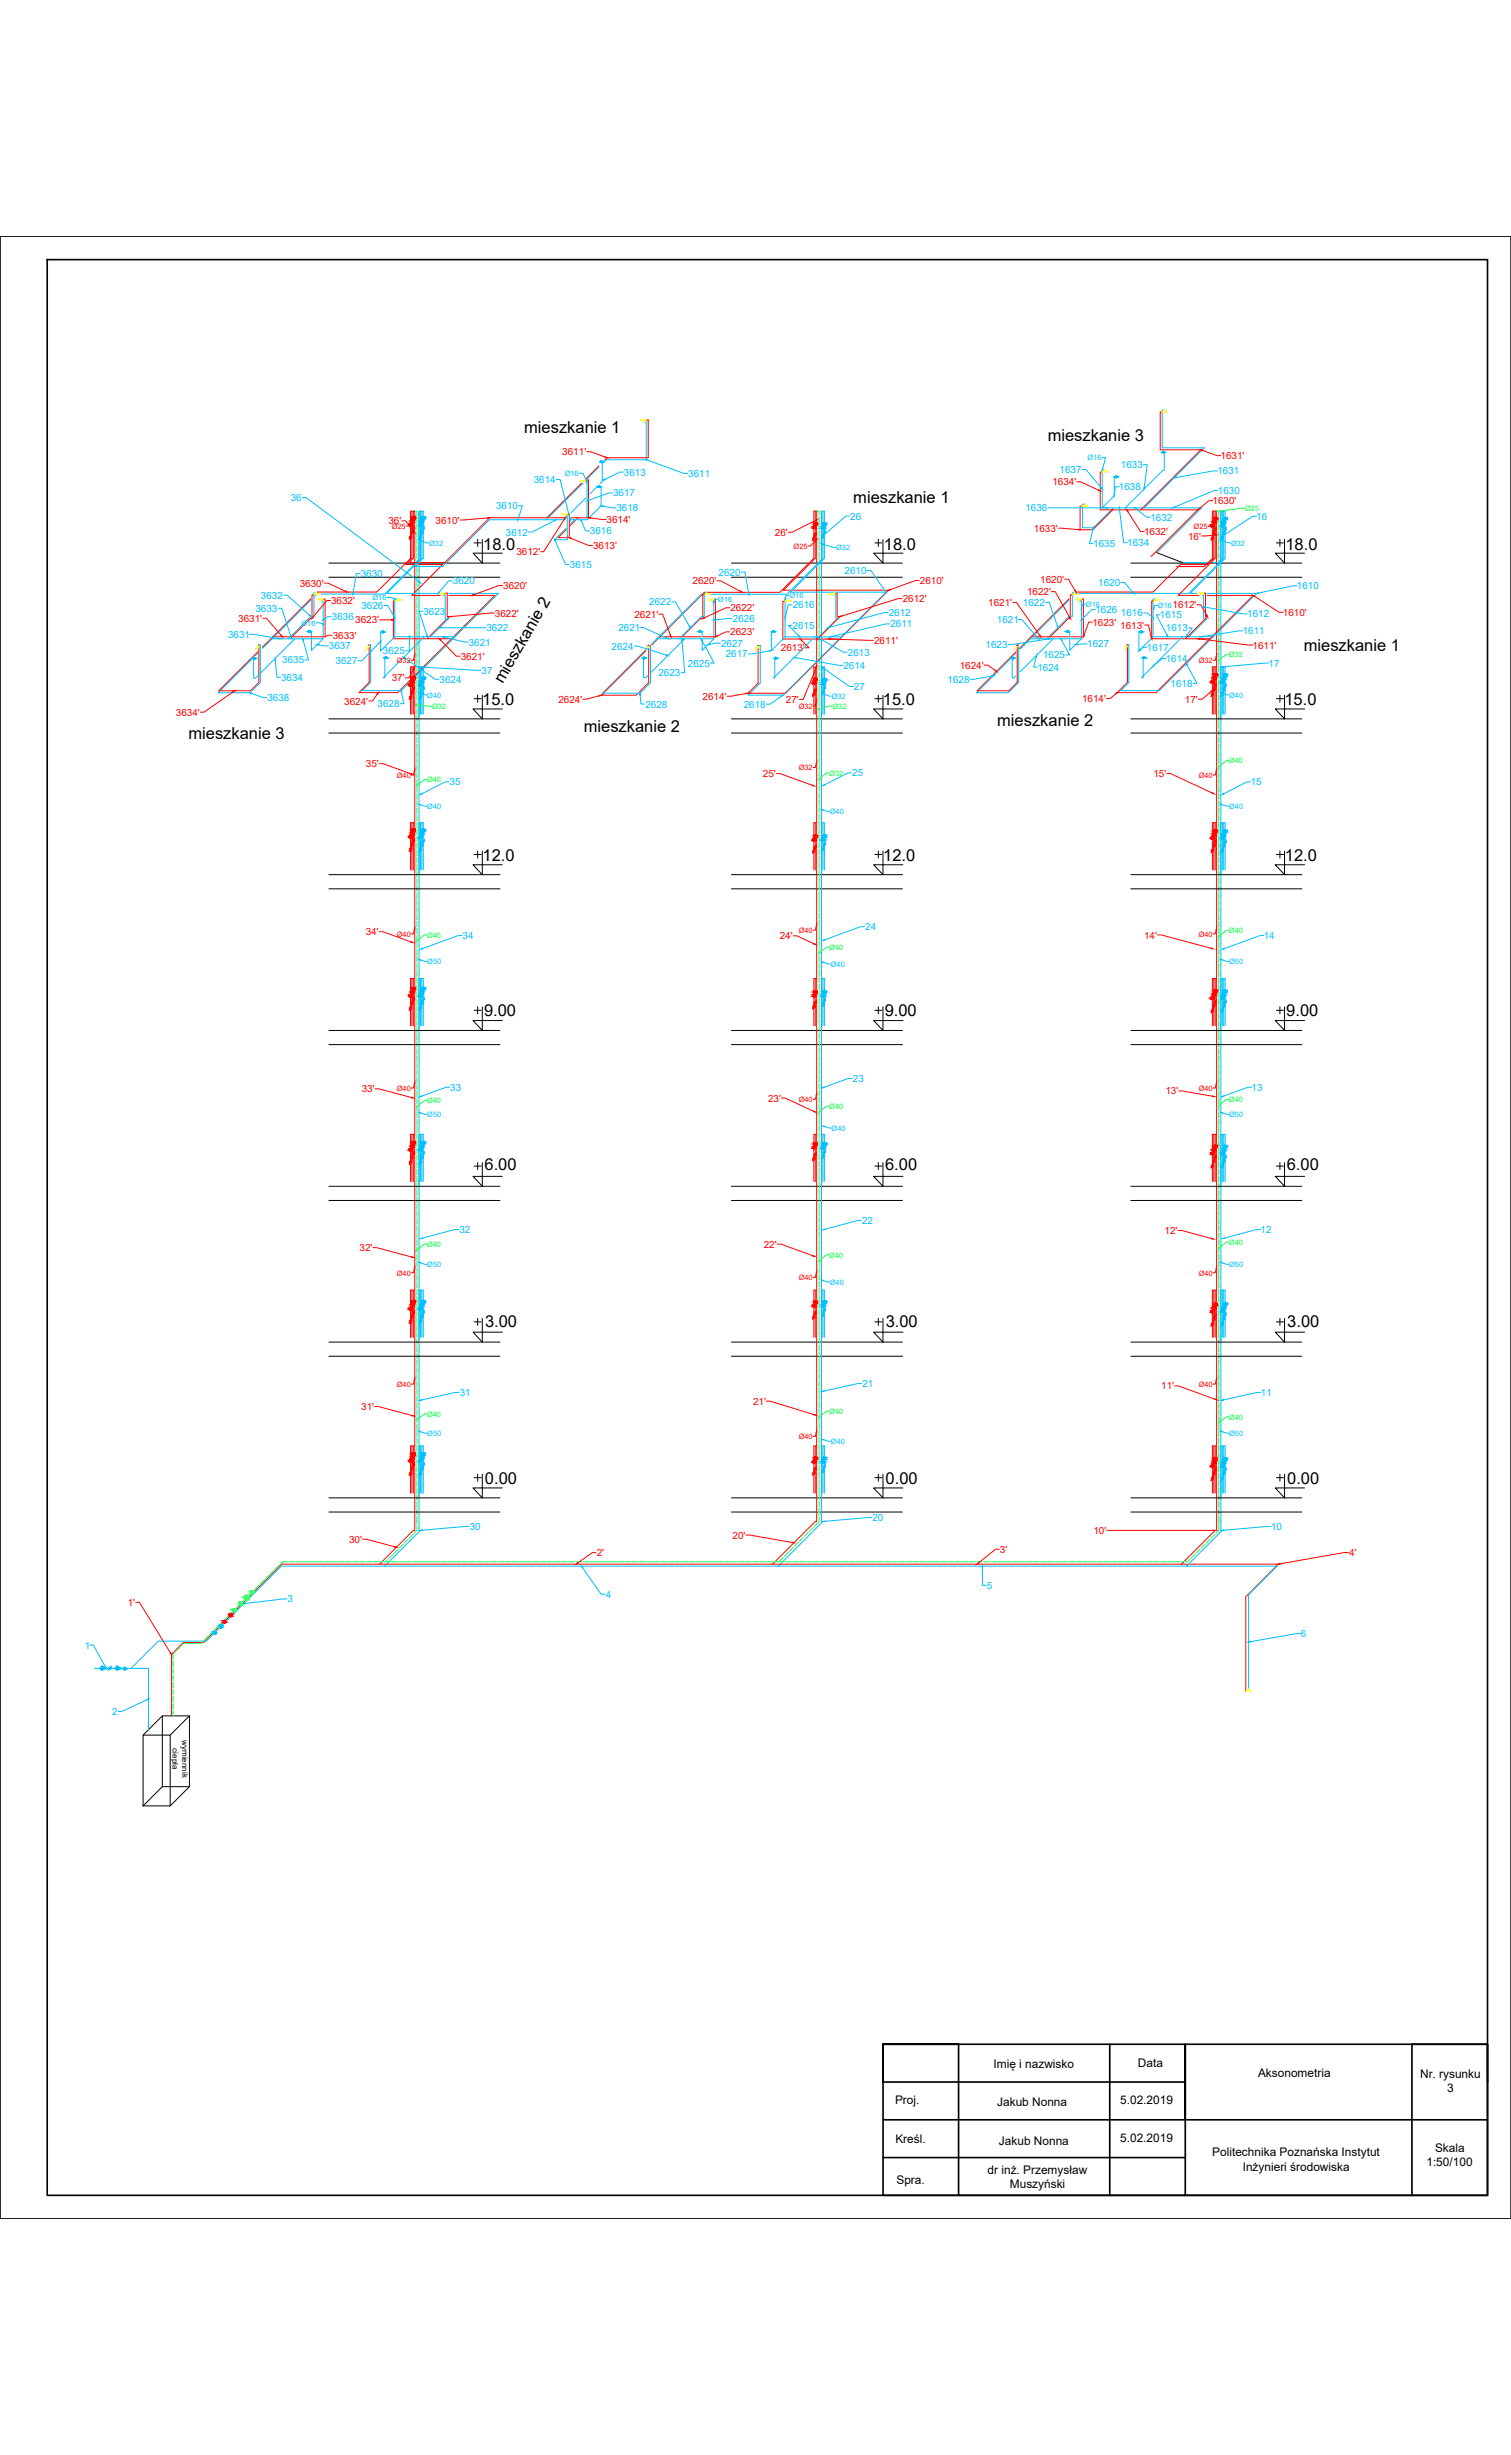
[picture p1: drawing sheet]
<svg xmlns="http://www.w3.org/2000/svg" width="640mm" height="1040mm" viewBox="0 0 640 1040" stroke-linecap="round" stroke-linejoin="round" font-family="sans-serif">
<defs><g id="words">
<g font-size="7">
<text x="222" y="183.4">mieszkanie 1</text>
<text x="443.7" y="186.6">mieszkanie 3</text>
<text x="361.4" y="212.9">mieszkanie 1</text>
<text x="204.6" y="233.2">18.0</text>
<text x="374.3" y="233.2">18.0</text>
<text x="544.4" y="233.2">18.0</text>
<text x="552.2" y="275.6">mieszkanie 1</text>
<text x="213" y="289.9" transform="rotate(-60 213 289.9)">mieszkanie 2</text>
<text x="204.2" y="298.5">15.0</text>
<text x="373.9" y="298.5">15.0</text>
<text x="544" y="298.5">15.0</text>
<text x="247.3" y="310">mieszkanie 2</text>
<text x="422.3" y="307.4">mieszkanie 2</text>
<text x="79.8" y="313.2">mieszkanie 3</text>
<text x="204.4" y="364.8">12.0</text>
<text x="374.1" y="364.8">12.0</text>
<text x="544.2" y="364.8">12.0</text>
<text x="205" y="430.4">9.00</text>
<text x="374.7" y="430.4">9.00</text>
<text x="544.8" y="430.4">9.00</text>
<text x="205.2" y="495.7">6.00</text>
<text x="374.9" y="495.7">6.00</text>
<text x="545" y="495.7">6.00</text>
<text x="205.4" y="561.9">3.00</text>
<text x="375.1" y="561.9">3.00</text>
<text x="545.2" y="561.9">3.00</text>
<text x="205.4" y="628.8">0.00</text>
<text x="375.1" y="628.8">0.00</text>
<text x="545.2" y="628.8">0.00</text>
</g>
<g font-size="5">
<text x="481.9" y="875.4">Data</text>
<text x="420.8" y="876.2">Imię i nazwisko</text>
<text x="532.8" y="879.9">Aksonometria</text>
<text x="601.4" y="880.1">Nr. rysunku</text>
<text x="612.9" y="886.1">3</text>
<text x="379.1" y="891.4">Proj.</text>
<text x="422.3" y="892">Jakub Nonna</text>
<text x="474.4" y="891.2">5.02.2019</text>
<text x="379.2" y="907.9">Kreśl.</text>
<text x="423.1" y="908.8">Jakub Nonna</text>
<text x="474.4" y="907.5">5.02.2019</text>
<text x="607.8" y="911.5">Skala</text>
<text x="513.4" y="913.5">Politechnika Poznańska Instytut</text>
<text x="604.1" y="917.6">1:50/100</text>
<text x="418.3" y="920.8">dr inż. Przemysław</text>
<text x="526.3" y="919.5">Inżynieri środowiska</text>
<text x="379.7" y="925.1">Spra.</text>
<text x="427.7" y="926.9">Muszyński</text>
</g>
<g font-size="4.2" fill="#f00">
<text x="238.2" y="192.8">3611'</text>
<text x="516.9" y="194.5">1631'</text>
<text x="445.7" y="205.6">1634'</text>
<text x="513.6" y="213.6">1630'</text>
<text x="184.5" y="221.8">3610'</text>
<text x="256.9" y="221.6">3614'</text>
<text x="164.5" y="222.1">36'</text>
<text x="328.2" y="226.9">26'</text>
<text x="437.9" y="225.2">1633'</text>
<text x="484.5" y="226.6">1632'</text>
<text x="251.2" y="232.6">3613'</text>
<text x="503.2" y="228.5">16'</text>
<text x="218.7" y="235.2">3612'</text>
<text x="126.9" y="248.5">3630'</text>
<text x="213.1" y="249.6">3620'</text>
<text x="293.3" y="247.5">2620'</text>
<text x="389.6" y="247.4">2610'</text>
<text x="440.6" y="246.9">1620'</text>
<text x="140.2" y="255.9">3632'</text>
<text x="382.3" y="255.1">2612'</text>
<text x="418.5" y="256.7">1621'</text>
<text x="435" y="252.1">1622'</text>
<text x="496.6" y="257.7">1612'</text>
<text x="100.9" y="263.4">3631'</text>
<text x="209.6" y="261.2">3622'</text>
<text x="268.7" y="261.6">2621'</text>
<text x="309.4" y="258.9">2622'</text>
<text x="543.3" y="260.9">1610'</text>
<text x="150.4" y="264.1">3623'</text>
<text x="309.3" y="269.2">2623'</text>
<text x="462.6" y="265.1">1623'</text>
<text x="474.4" y="266.3">1613'</text>
<text x="140.9" y="270.6">3633'</text>
<text x="330.7" y="275.9">2613'</text>
<text x="370.2" y="272.8">2611'</text>
<text x="530.5" y="274.8">1611'</text>
<text x="195.1" y="279.5">3621'</text>
<text x="406.4" y="283.2">1624'</text>
<text x="165.9" y="288.6">37'</text>
<text x="145.8" y="298.5">3624'</text>
<text x="236.5" y="297.7">2624'</text>
<text x="297.6" y="296.4">2614'</text>
<text x="332.9" y="297.8">27'</text>
<text x="458.3" y="297.4">1614'</text>
<text x="501.9" y="297.7">17'</text>
<text x="74.5" y="303.2">3634'</text>
<text x="154.9" y="325">35'</text>
<text x="323.1" y="329.2">25'</text>
<text x="488.5" y="329.2">15'</text>
<text x="154.9" y="396.2">34'</text>
<text x="330.2" y="398">24'</text>
<text x="484.6" y="397.6">14'</text>
<text x="153.2" y="462.7">33'</text>
<text x="325.3" y="466.6">23'</text>
<text x="493.6" y="463.6">13'</text>
<text x="493.2" y="522.8">12'</text>
<text x="152.3" y="530">32'</text>
<text x="323.4" y="528.5">22'</text>
<text x="491.8" y="588.6">11'</text>
<text x="153" y="597.3">31'</text>
<text x="318.9" y="595.1">21'</text>
<text x="147.9" y="653.5">30'</text>
<text x="310.3" y="651.8">20'</text>
<text x="463.1" y="649.8">10'</text>
<text x="252.7" y="659.2">2'</text>
<text x="423.5" y="657.8">3'</text>
<text x="571.5" y="659.1">4'</text>
<text x="54.1" y="680.3">1'</text>
</g>
<g font-size="4.2" fill="#00bfff">
<text x="264.2" y="201.5">3613</text>
<text x="291.5" y="202">3611</text>
<text x="448.8" y="200.4">1637</text>
<text x="474.7" y="198.3">1633</text>
<text x="515.6" y="201">1631</text>
<text x="226.1" y="204.6">3614</text>
<text x="473.9" y="207.7">1638</text>
<text x="515.8" y="209.3">1630</text>
<text x="123.1" y="212.3">36</text>
<text x="210.1" y="215.7">3610</text>
<text x="259.7" y="210.3">3617</text>
<text x="261.1" y="216.7">3618</text>
<text x="360.1" y="220.1">26</text>
<text x="434.3" y="216.6">1636</text>
<text x="487.2" y="220.6">1632</text>
<text x="532" y="220.2">16</text>
<text x="214.3" y="226.9">3612</text>
<text x="249.9" y="226.4">3616</text>
<text x="463" y="231.7">1635</text>
<text x="477.4" y="231.4">1634</text>
<text x="152.8" y="244.5">3630</text>
<text x="241.4" y="240.7">3615</text>
<text x="304.4" y="243.8">2620</text>
<text x="357.7" y="243.2">2610</text>
<text x="191.8" y="247.6">3620</text>
<text x="465.1" y="248.2">1620</text>
<text x="549.3" y="249.7">1610</text>
<text x="110.5" y="253.6">3632</text>
<text x="153" y="258">3626</text>
<text x="275" y="256.5">2622</text>
<text x="335.7" y="257.7">2616</text>
<text x="433.2" y="256.6">1622</text>
<text x="108.2" y="259.2">3633</text>
<text x="140.6" y="262.7">3636</text>
<text x="179.3" y="260.4">3623</text>
<text x="310.4" y="263.5">2626</text>
<text x="376.4" y="261">2612</text>
<text x="422.2" y="263.9">1621</text>
<text x="463.9" y="259.7">1626</text>
<text x="474.7" y="261.2">1616</text>
<text x="491.3" y="261.9">1615</text>
<text x="528.2" y="261.6">1612</text>
<text x="206" y="267.4">3622</text>
<text x="261.9" y="267.3">2621</text>
<text x="335.7" y="266.4">2615</text>
<text x="377.1" y="265.8">2611</text>
<text x="493.8" y="267.5">1613</text>
<text x="526.4" y="268.7">1611</text>
<text x="96.6" y="270.2">3631</text>
<text x="139.3" y="275.1">3637</text>
<text x="198.6" y="273.5">3621</text>
<text x="259" y="275.2">2624</text>
<text x="305.4" y="273.9">2627</text>
<text x="417.4" y="274.6">1623</text>
<text x="460.5" y="274.3">1627</text>
<text x="485.7" y="275.7">1617</text>
<text x="119.5" y="281.1">3635</text>
<text x="142.1" y="281.4">3627</text>
<text x="162.2" y="277.1">3625</text>
<text x="307.4" y="278.5">2617</text>
<text x="359.1" y="277.8">2613</text>
<text x="441.8" y="278.9">1625</text>
<text x="493.7" y="280.5">1614</text>
<text x="204" y="285.5">37</text>
<text x="278.9" y="286.4">2623</text>
<text x="291.3" y="282.4">2625</text>
<text x="357.2" y="283.3">2614</text>
<text x="439.3" y="284.1">1624</text>
<text x="537.3" y="282.4">17</text>
<text x="119.1" y="288.4">3634</text>
<text x="186.2" y="289.3">3624</text>
<text x="361.7" y="292.3">27</text>
<text x="401.3" y="289.3">1628</text>
<text x="495.8" y="291">1618</text>
<text x="113.3" y="297">3638</text>
<text x="159.9" y="299.6">3628</text>
<text x="273.3" y="299.7">2628</text>
<text x="315" y="299.8">2618</text>
<text x="361" y="328.9">25</text>
<text x="190.4" y="332.7">35</text>
<text x="529.7" y="332.7">15</text>
<text x="366.5" y="394.1">24</text>
<text x="195.9" y="397.8">34</text>
<text x="535.3" y="397.8">14</text>
<text x="361.3" y="458.3">23</text>
<text x="190.7" y="462.1">33</text>
<text x="530" y="462.1">13</text>
<text x="365.1" y="518.6">22</text>
<text x="194.6" y="522.3">32</text>
<text x="533.9" y="522.3">12</text>
<text x="365.3" y="587.6">21</text>
<text x="194.7" y="591.3">31</text>
<text x="534.1" y="591.4">11</text>
<text x="369.5" y="644.4">20</text>
<text x="199" y="648.1">30</text>
<text x="538.3" y="648.1">10</text>
<text x="256.6" y="676.9">4</text>
<text x="417.9" y="673.1">5</text>
<text x="121.8" y="678.8">3</text>
<text x="551" y="693.5">6</text>
<text x="36" y="698.4">1</text>
<text x="47.5" y="726.5">2</text>
</g>
<g font-size="3.4">
<text x="77.1" y="737.2" transform="rotate(90 77.1 737.2)">wymiennik</text>
<text x="73.1" y="740.7" transform="rotate(90 73.1 740.7)">ciepła</text>
</g>
<g font-size="3.1" fill="#00bfff">
<text x="460.6" y="195">Ø16</text>
<text x="239.2" y="201.6">Ø16</text>
<text x="181.8" y="231.1">Ø32</text>
<text x="354.1" y="233.1">Ø32</text>
<text x="521.4" y="231.1">Ø32</text>
<text x="157.7" y="254.3">Ø16</text>
<text x="304.2" y="255">Ø16</text>
<text x="334.4" y="253.3">Ø16</text>
<text x="459.9" y="257.1">Ø16</text>
<text x="490.4" y="257.7">Ø16</text>
<text x="127.7" y="265">Ø16</text>
<text x="181" y="295.5">Ø40</text>
<text x="352.2" y="296.1">Ø32</text>
<text x="520.6" y="295.5">Ø40</text>
<text x="181" y="342.7">Ø40</text>
<text x="351.5" y="344.9">Ø40</text>
<text x="520.6" y="342.7">Ø40</text>
<text x="181" y="408.4">Ø50</text>
<text x="351.9" y="409.5">Ø40</text>
<text x="520.6" y="408.4">Ø50</text>
<text x="181" y="473.2">Ø50</text>
<text x="520.6" y="473.2">Ø50</text>
<text x="352.2" y="479">Ø40</text>
<text x="181" y="536.8">Ø50</text>
<text x="520.6" y="536.8">Ø50</text>
<text x="351.5" y="544.2">Ø40</text>
<text x="181" y="608.3">Ø50</text>
<text x="351.9" y="611.7">Ø40</text>
<text x="520.6" y="608.3">Ø50</text>
</g>
<g font-size="3.1" fill="#00ff3f">
<text x="527.4" y="216.4">Ø25</text>
<text x="520.5" y="278.4">Ø32</text>
<text x="183" y="300.4">Ø32</text>
<text x="352.7" y="300.2">Ø32</text>
<text x="520.5" y="323.4">Ø40</text>
<text x="351.2" y="328.6">Ø32</text>
<text x="180.9" y="331.5">Ø40</text>
<text x="520.5" y="395.3">Ø40</text>
<text x="180.9" y="397.2">Ø40</text>
<text x="351.2" y="402.4">Ø40</text>
<text x="180.9" y="467.4">Ø40</text>
<text x="520.5" y="467">Ø40</text>
<text x="351.2" y="469.7">Ø40</text>
<text x="520.5" y="527.4">Ø40</text>
<text x="180.9" y="528.2">Ø40</text>
<text x="351.2" y="532.7">Ø40</text>
<text x="351.2" y="598.9">Ø40</text>
<text x="180.9" y="600.1">Ø40</text>
<text x="520.5" y="601.4">Ø40</text>
</g>
<g font-size="3.1" fill="#f00">
<text x="165.9" y="224">Ø25</text>
<text x="505.5" y="224">Ø25</text>
<text x="336.1" y="232.4">Ø25</text>
<text x="168.1" y="280.9">Ø32</text>
<text x="507.7" y="280.9">Ø32</text>
<text x="338.3" y="300.2">Ø32</text>
<text x="168.1" y="329.5">Ø40</text>
<text x="338.3" y="326.3">Ø32</text>
<text x="507.7" y="329.5">Ø40</text>
<text x="338.3" y="395.2">Ø40</text>
<text x="168.1" y="396.8">Ø40</text>
<text x="507.7" y="396.8">Ø40</text>
<text x="168.1" y="462.1">Ø40</text>
<text x="338.3" y="466.9">Ø40</text>
<text x="507.7" y="462.1">Ø40</text>
<text x="168.1" y="540.3">Ø40</text>
<text x="338.3" y="542.3">Ø40</text>
<text x="507.7" y="540.3">Ø40</text>
<text x="168.1" y="587.5">Ø40</text>
<text x="507.7" y="587.5">Ø40</text>
<text x="338.3" y="609.6">Ø40</text>
</g>
</g></defs>
<!-- layer: 0 -->
<g fill="none" stroke="#000" stroke-width=".42">
<path d="M139.3 238.5h72.4M200.8 230h3M202.3 228.5v3M204.3 228.5v5.8h-4l4 4.2v-4.2h8.4M309.8 238.5h72.4M370.5 230h3M372 228.5v3M374 228.5v5.8h-4l4 4.2v-4.2h8.4M478.9 238.5h72.4M489.9 234.1l10.9 4.2M540.6 230h3M542.1 228.5v3"/>
<path d="M544 228.5v5.8h-3.9l3.9 4.2v-4.2h8.5M139.3 244.5h72.4M309.8 244.5h72.4M478.9 244.5h72.4M200.8 296h3M202.3 294.5v3M204.3 294.5v5.8h-4l4 4.2v-4.2h8.4M370.5 296h3M372 294.5v3M374 294.5v5.8h-4l4 4.2v-4.2h8.4M540.6 296h3M542.1 294.5v3"/>
<path d="M544 294.5v5.8h-3.9l3.9 4.2v-4.2h8.5M139.3 310.5h72.4M139.3 304.5h72.4M309.8 310.5h72.4M309.8 304.5h72.4M478.9 310.5h72.4M478.9 304.5h72.4M139.3 376.5h72.4M139.3 370.5h72.4M200.8 362h3M202.3 360.5v3M204.3 360.5v5.8h-4l4 4.2v-4.2h8.4"/>
<path d="M309.8 376.5h72.4M309.8 370.5h72.4M370.5 362h3M372 360.5v3M374 360.5v5.8h-4l4 4.2v-4.2h8.4M478.9 376.5h72.4M478.9 370.5h72.4M540.6 362h3M542.1 360.5v3M544 360.5v5.8h-3.9l3.9 4.2v-4.2h8.5M139.3 436.5h72.4M200.8 428h3"/>
<path d="M202.3 426.5v3M204.3 426.5v5.8h-4l4 4.2v-4.2h8.4M309.8 436.5h72.4M370.5 428h3M372 426.5v3M374 426.5v5.8h-4l4 4.2v-4.2h8.4M478.9 436.5h72.4M540.6 428h3M542.1 426.5v3M544 426.5v5.8h-3.9l3.9 4.2v-4.2h8.5M139.3 442.5h72.4M309.8 442.5h72.4"/>
<path d="M478.9 442.5h72.4M200.8 494h3M202.3 492.5v3M204.3 492.5v5.8h-4l4 4.2v-4.2h8.4M370.5 494h3M372 492.5v3M374 492.5v5.8h-4l4 4.2v-4.2h8.4M540.6 494h3M542.1 492.5v3M544 492.5v5.8h-3.9l3.9 4.2v-4.2h8.5M139.3 508.5h72.4M139.3 502.5h72.4"/>
<path d="M309.8 508.5h72.4M309.8 502.5h72.4M478.9 508.5h72.4M478.9 502.5h72.4M200.8 560h3M202.3 558.5v3M204.3 558.5v5.8h-4l4 4.2v-4.2h8.4M370.5 560h3M372 558.5v3M374 558.5v5.8h-4l4 4.2v-4.2h8.4M540.6 560h3M542.1 558.5v3"/>
<path d="M544 558.5v5.8h-3.9l3.9 4.2v-4.2h8.5M139.3 574.5h72.4M139.3 568.5h72.4M309.8 574.5h72.4M309.8 568.5h72.4M478.9 574.5h72.4M478.9 568.5h72.4M139.3 634.5h72.4M200.8 626h3M202.3 624.5v3M204.3 624.5v5.8h-4l4 4.2v-4.2h8.4M309.8 634.5h72.4"/>
<path d="M370.5 626h3M372 624.5v3M374 624.5v5.8h-4l4 4.2v-4.2h8.4M478.9 634.5h72.4M540.6 626h3M542.1 624.5v3M544 624.5v5.8h-3.9l3.9 4.2v-4.2h8.5M139.3 640.5h72.4M309.8 640.5h72.4M478.9 640.5h72.4M60.6 735h11.5v30h-11.5zM68.7 726.9h11.5v30h-11.5z"/>
<path d="M68.7 726.9l-8.1 8.1M80.2 726.9l-8.1 8.1M68.7 756.9l-8.1 8.1M80.2 756.9l-8.1 8.1"/>
</g>
<!-- layer: woda zimna -->
<g fill="none" stroke="#00bfff" stroke-width=".42">
<path d="M272.7 178.8h1v16h-16.8l-1 1M493.2 173.7h-.9v16h17.7l-25.4 25.4M253.8 197.9l-5.1 5M254.4 195.3l.1 .2M254.7 195l-.6 .6M254.8 195.7l.3-.4v8h.6l-1.5 1.6M467.8 199.1h-1v16M492.4 191.2l.1 .2M492.7 191l-.6 .5M492.7 191.6l.4-.4v8h-.6l-15.9 15.9h8M177.5 216.5v431.8h.6l-15.2 15.2M178.1 216.5v20l-15.1 15.2h-27.1"/>
<path d="M178.7 216.5v20l-14.9 14.9h21.8M239.2 218.6h1.1v10h-5.4l4.8-4.8M239.9 219.2l-1 1M247 204.6l-15.6 15.6h-24.1l-19.8 19.8h-11.7l3.5-3.5v-20h-1.8v22M247.6 204.2h1v16h-5.2M248.1 210.9l-6.3 6.3M252.6 206.5l-2.7 2.7M253.3 205.7h.8M253.7 206.2h.9v8l-6 6M253.7 205.7v.2M348.5 216.5v20l-15.2 15.3h-32.3M459.5 213.6h-1v10h4.6l8.4-8.5h5.1"/>
<path d="M472.4 201.5h.8M472.8 202h-.9v8l-5.1 5.1h4.7M472.8 201.5v.2M484.6 215.1h24.3l-19 19M517.1 216.5v431.8h.6l-15.2 15.2h38.4l-12.1 12.1v40M517.7 216.5v20l-1.8 1.8h-15.1M518.3 216.5v20l-14.9 14.9h-46.5M231.4 220.2h8M241.5 220.2h1.9M243.4 220.2l-1.9 1.8M348.1 227.9l-.1 .4M348.7 225.9l-.1 .5"/>
<path d="M349.1 223.6h.3M349.1 226.5l-1.1 1.8 .3-.3M349.4 222.9v1.4M349.7 222h.3M349.7 224.6l-1.1 1.8 .3-.4M350 221.3v1.4M517.1 238.5v-22h1.8v20l-14.9 14.9h2.9M131.7 254.2l-20.4 20.4M133.9 252l-.7 .7M134 251.1h-1v10h-1.3l-9.5 9.5h-6.9M135.8 254.6h1v16l-4.9 4.9v-8h-.9M168.2 253.7h-1v16l-6 6v-8h.9"/>
<path d="M187.6 252.1h1v10h1.4l-7.7 7.6M190 251.4h21.1l-18.4 18.3h-10.4M299.3 251.2h-1v10h-1.3l-9.4 9.4h-9.4l18.8-18.8M301.3 254.6h1v16l-4.9 4.9v-8h-.9M333.5 253.8h-1v16h12.6M353 252h1v10h.6l-7.8 7.8h9.5l18.9-18.9h-40.4l14.3-14.4v-20h-1.2v428h.6l-18.9 19M452.9 254.2l-20.7 20.7M455.1 251.1h-1v10h-1.3l-9.5 9.5h-6.8M457 254.6h1v16M489.3 253.7h-1v16h12.5M511.2 251.4h21l-18.3 18.3h-10.4l7.7-7.6h-1.5v-10h-1M107.4 278.6l.1 .1"/>
<path d="M107.7 278.3l-.6 .6M109.1 276.8l-.9 .9M109.5 273.8l.7-.7v16l-4.4 4.4h-13.4l14.2-14.2M122.2 270.6h9.4M124.9 270.6l-16.7 16.7h-.8v-8l.3-.4M130.6 267h.8M131 267v.2M132.3 270.6h4.5M161.7 267.2h.8M162.1 267.2v.2M163.1 278.3l.1 .2M163.4 278l-.6 .6"/>
<path d="M167.2 269.7h15.1M179.7 269.7l-17.4 17.4h.7v-8l.4-.4M192.7 269.7l-22.8 22.9h-16.5l3.6-3.5v-16l-.8 .7M272.5 278.4l.2 .1M272.8 278.1l-.5 .6M272.9 278.8l-.3 .3v8h.9l.9-1M274.8 273.9l.7-.7v16l-4.5 4.5h-15.9l18.4-18.4M278.2 270.6l-2.2 2.2M287.6 270.6h2.4l-14.3 14.3M290 270.6h6.9M296.1 267h.8M296.5 267v.2"/>
<path d="M297.7 270.6h4.6M327.3 267.1h.8M327.7 267.6h-1v8l5.8-5.8M327.7 267.1v.2M328.2 278.5l.1 .1M328.5 278.2l-.6 .6M345.1 269.8l-17.5 17.4h.5v-8l.4-.4M345.1 269.8h1.7M356.3 269.8l-24.7 24.7h-14.7l5.1-5.2v-16l-.7 .7M428.7 278.4l.1 .2M429 278.2l-.6 .5M429 278.8l-.3 .4v8h.8l.8-.9"/>
<path d="M430.2 276.9l-.7 .6M430.7 273.8l.7-.7v16l-4.4 4.4h-13.4l14.3-14.4M443.3 270.6h2.7l-14 14.1M446 270.6h6.5M451.8 267h.8M452.2 267.5h.9v8l4.9-4.9M452.2 267v.2M453.5 270.6h4.5M482.9 267.2h.8M483.3 267.7h-.9v8l5.9-6M483.3 267.2v.2M484.3 278.3l.1 .1"/>
<path d="M484.6 278l-.6 .5M500.8 269.7l-17.3 17.4h.7v-8l.4-.4M500.8 269.7h2.7M513.9 269.7l-22.9 22.9h-16.4l3.5-3.5v-16l-.7 .7M178.1 282.5v20M178.7 282.5v20M347.9 282.5h1.2v20M348.1 293.9l-.1 .4M348.5 282.5v20M348.7 291.9l-.1 .4M349.1 289.5h.3M349.1 292.5l-1.1 1.8 .3-.3"/>
<path d="M349.4 288.8v1.4M349.7 288h.3M349.7 290.6l-1.1 1.7 .3-.3M350 287.3v1.4M517.7 282.5v20M518.3 282.5v20M179.3 302.5v-20h-1.8v22M518.9 302.5v-20h-1.8v22M178.1 348.5v20M178.7 348.5v20M347.9 348.5h1.2v20M348.5 348.5v20"/>
<path d="M348.7 358.2l-.1 .4M349.1 355.8h.3M349.1 358.8l-1.1 1.8 .3-.3M349.4 355.1v1.4M349.7 354.3h.3M349.7 356.8l-1.1 1.8 .3-.3M350 353.6v1.4M517.7 348.5v20M518.3 348.5v20M179.3 368.5v-20h-1.8v22M348.1 360.2l-.1 .4M518.9 368.5v-20h-1.8v22"/>
<path d="M178.1 414.5v20M178.7 414.5v20M347.9 414.5h1.2v20M348.5 414.5v20M350 419.6v1.4M517.7 414.5v20M518.3 414.5v20M179.3 434.5v-20h-1.8v22M348.1 426.2l-.1 .4M348.7 424.2l-.1 .4M349.1 421.8h.3M349.1 424.8l-1.1 1.8 .3-.3"/>
<path d="M349.4 421.1v1.4M349.7 420.3h.3M349.7 422.9l-1.1 1.7 .3-.3M518.9 434.5v-20h-1.8v22M178.1 480.5v20M178.7 480.5v20M347.9 480.5h1.2v20M348.1 490.5l-.1 .4M348.5 480.5v20M348.7 488.6l-.1 .4M349.1 486.2h.3M349.1 489.1l-1.1 1.8 .3-.3"/>
<path d="M349.4 485.5v1.4M349.7 484.6h.3M349.7 487.2l-1.1 1.8 .3-.3M350 483.9v1.4M517.7 480.5v20M518.3 480.5v20M179.3 500.5v-20h-1.8v22M518.9 500.5v-20h-1.8v22M178.1 546.5v20M178.7 546.5v20M347.9 546.5h1.2v20M348.1 557.5l-.1 .4"/>
<path d="M348.5 546.5v20M348.7 555.5l-.1 .4M349.1 553.1h.3M349.1 556.1l-1.1 1.8 .3-.3M349.4 552.4v1.4M349.7 551.5h.3M349.7 554.1l-1.1 1.8 .3-.3M350 550.8v1.4M517.7 546.5v20M518.3 546.5v20M179.3 566.5v-20h-1.8v22M518.9 566.5v-20h-1.8v22"/>
<path d="M178.1 612.5v20M178.7 612.5v20M179.3 612.5h-1.8v22M347.9 612.5h1.2v20M348.5 612.5v20M349.1 619.4h.3M349.4 618.7v1.4M349.7 617.8h.3M350 617.1v1.4M517.7 612.5v20M518.3 612.5v20M348.1 623.7l-.1 .4"/>
<path d="M348.7 621.8l-.1 .4M349.1 622.3l-1.1 1.8 .3-.3M349.7 620.4l-1.1 1.8 .3-.3M518.9 632.5v-20h-1.8v22M329.6 663.5h-210.4l-31.8 31.7h-20.3l-11.6 11.6M329.6 663.5h172.9M39.9 706.8h23v26M42.9 705.8h.8M43.3 705.8v.3M46.9 706.1l.4-.2-1.7 1.7M47.3 705.9l-.2 .4M49.3 705.8h.8"/>
<path d="M49.7 705.8v.3M51 706.8h.6"/>
<circle cx="254.8" cy="195.7" r=".3"/>
<circle cx="492.8" cy="191.6" r=".3"/>
<circle cx="253.7" cy="206.2" r=".3"/>
<circle cx="472.8" cy="202" r=".3"/>
<circle cx="348.5" cy="223.6" r=".52"/>
<circle cx="348.5" cy="227.4" r=".52"/>
<circle cx="349.1" cy="225.4" r=".52"/>
<circle cx="349.1" cy="222" r=".52"/>
<circle cx="107.8" cy="278.9" r=".3"/>
<circle cx="131" cy="267.5" r=".3"/>
<circle cx="162.1" cy="267.7" r=".3"/>
<circle cx="163.4" cy="278.7" r=".3"/>
<circle cx="272.9" cy="278.8" r=".3"/>
<circle cx="296.5" cy="267.5" r=".3"/>
<circle cx="327.7" cy="267.6" r=".3"/>
<circle cx="328.6" cy="278.8" r=".3"/>
<circle cx="429" cy="278.8" r=".3"/>
<circle cx="452.2" cy="267.5" r=".3"/>
<circle cx="483.3" cy="267.7" r=".3"/>
<circle cx="484.6" cy="278.7" r=".3"/>
<circle cx="348.5" cy="289.5" r=".52"/>
<circle cx="348.5" cy="293.4" r=".52"/>
<circle cx="349.1" cy="288" r=".52"/>
<circle cx="349.1" cy="291.4" r=".52"/>
<circle cx="348.5" cy="359.7" r=".52"/>
<circle cx="348.5" cy="355.8" r=".52"/>
<circle cx="349.1" cy="357.7" r=".52"/>
<circle cx="349.1" cy="354.3" r=".52"/>
<circle cx="348.5" cy="425.7" r=".52"/>
<circle cx="348.5" cy="421.8" r=".52"/>
<circle cx="349.1" cy="423.7" r=".52"/>
<circle cx="349.1" cy="420.3" r=".52"/>
<circle cx="348.5" cy="490" r=".52"/>
<circle cx="348.5" cy="486.2" r=".52"/>
<circle cx="349.1" cy="488.1" r=".52"/>
<circle cx="349.1" cy="484.6" r=".52"/>
<circle cx="348.5" cy="557" r=".52"/>
<circle cx="348.5" cy="553.1" r=".52"/>
<circle cx="349.1" cy="555" r=".52"/>
<circle cx="349.1" cy="551.5" r=".52"/>
<circle cx="348.5" cy="619.4" r=".52"/>
<circle cx="349.1" cy="617.8" r=".52"/>
<circle cx="348.5" cy="623.2" r=".52"/>
<circle cx="349.1" cy="621.3" r=".52"/>
<circle cx="43.3" cy="706.7" r=".6"/>
<circle cx="46.5" cy="706.7" r=".6"/>
<circle cx="49.7" cy="706.7" r=".6"/>
<circle cx="52.9" cy="706.7" r=".6"/>
</g>
<g fill="none" stroke="#f00" stroke-width=".42">
<path d="M273.5 177.9h1v16h-17.4l-1 1.1M492.4 174.5h-1v16h17.2l-25.4 25.5M253.6 197.4l-5.3 5.4M467 200h-1v16h17.2M174.5 216.5v20l-2.7 2.7h15.7l-13.1 13h11.9M175.1 216.5v20l-1.8 1.8h15.1l19-19h24.3M231.7 219.3h7.7M240.1 217.8h1v10h-4.7l3.4-3.5M244.8 219.3l-3.4 3.4M246.3 204.7l-14.6 14.6M248.2 203.3h1v16h-7.9M345.3 216.5v20l-13.5 13.5h44.6l-20.7 20.7h-9.5"/>
<path d="M458.4 214.4h-1v10h5.4l8.4-8.4M483.2 216h24.1l-19.8 19.8M514.1 216.5v20l-2.7 2.7h-11.4l-11.7 11.6h-32.6M514.7 216.5v20l-15.7 15.7h8.8M345.2 222.5v.8M131.7 253.6l-20.6 20.6M133.1 252h-1v10h-.7l-7.8 7.8h-8.1M134.2 251.1l.3-.3h25.1l14.3-14.3v-20h1.8v431.8h-.6l-14.4 14.3M136.7 253.8h1v16h-5.5M167.6 254.6h-1v16h14.3M188.4 251.2h1v10h.8l-9.3 9.4h10.4l18.3-18.4h-19.5M298.7 252h-1v10h-1.1l-7.7 7.7h-9.4l18.8-18.8h32l14.4-14.4v-20h1.2v428h-.6l-18.1 18.1"/>
<path d="M302 253.7h1v16h-5.3M332.6 254.7h-1v16h14.6M353.5 251.2h1v10h1.3l-9.6 9.5M452.8 253.6l-21.1 21.1M454.3 252h-1v10h-.7l-7.8 7.8h-8.1M457.8 253.8h1v16h-5.3M488.8 254.6h-1v16h14.2M498.3 240h11.7l3.5-3.5v-20h1.8v431.8h-.6l-14.4 14.3M509.6 251.2h1v10h.8l-9.4 9.4h10.4l18.4-18.4h-19.6M108.9 273.8l.7-.7v16l-3.5 3.5h-13.4l16.6-16.6M123.6 269.8h8M191.3 270.6l-22.9 22.8h-16.4l4.3-4.3v-16l-.7 .7"/>
<path d="M274 273.9l.7-.7v16l-5.3 5.3h-14.7l19.1-19.1M279.5 269.7l-3.5 3.5M288.9 269.7h8M355.7 270.7l-22.9 23h-16l4.3-4.3v-16l-.7 .7M430.1 273.8l.7-.7v16l-3.5 3.5h-13.5l16.5-16.4M444.8 269.8h7.8M512.4 270.6l-22.8 22.8h-16.5l4.4-4.3v-16l-.7 .7M174.5 282.5v20M175.1 282.5v20M175.7 282.5h-1.8v20M345.3 282.5v20M345.9 282.5h-1.2v20"/>
<path d="M514.1 282.5v20M514.7 282.5v20M515.3 282.5h-1.8v20M174.5 348.5v20M175.1 348.5v20M175.7 348.5h-1.8v20M345.3 348.5v20M345.9 348.5h-1.2v20M514.1 348.5v20M514.7 348.5v20M515.3 348.5h-1.8v20M174.5 414.5v20"/>
<path d="M175.1 414.5v20M175.7 414.5h-1.8v20M345.3 414.5v20M345.9 414.5h-1.2v20M514.1 414.5v20M514.7 414.5v20M515.3 414.5h-1.8v20M174.5 480.5v20M175.1 480.5v20M175.7 480.5h-1.8v20M345.3 480.5v20M345.9 480.5h-1.2v20"/>
<path d="M514.1 480.5v20M514.7 480.5v20M515.3 480.5h-1.8v20M174.5 546.5v20M175.1 546.5v20M175.7 546.5h-1.8v20M345.3 546.5v20M345.9 546.5h-1.2v20M514.1 546.5v20M514.7 546.5v20M515.3 546.5h-1.8v20M174.5 612.5v20"/>
<path d="M175.1 612.5v20M175.7 612.5h-1.8v20M345.3 612.5v20M345.9 612.5h-1.2v20M514.1 612.5v20M514.7 612.5v20M515.3 612.5h-1.8v20M327.2 662.6h-207.8l-33.2 33.2h-8.5l-5.1 5.1v26M327.2 662.6h214.2l-13.8 13.8v40h.4"/>
</g>
<!-- layer: woda zimna -->
<g fill="#00bfff" stroke="#00bfff" stroke-width=".42">
<path d="M49.5 707.3h.3z"/>
<path d="M43.1 707.3h.3z"/>
<path d="M52.3 706.8h1.2zM52.3 706.8l1.2 .1z"/>
<path d="M52.3 706.9h1.2zM52.3 706.9l1.1 .1z"/>
<path d="M52.3 707h1.1zM52.3 707l1.1 .1z"/>
<path d="M52.4 707.1h1zM52.4 707.1l.9 .1z"/>
<path d="M52.4 707.2h.9zM52.4 707.2h.8z"/>
<path d="M52.5 707.2h.7zM52.5 707.2l.6 .1z"/>
<path d="M52.6 707.3h.5zM52.6 707.3h.4z"/>
<path d="M52.7 707.3h.3zM52.7 707.3h.2z"/>
<path d="M130.9 267.2l.2 .1zM130.9 267.3h.2z"/>
<path d="M130.9 267.3h.2zM130.9 267.3h.2z"/>
<path d="M130.9 267.3h.3zM130.9 267.3h.3z"/>
<path d="M130.8 267.3h.4zM130.8 267.3h.4z"/>
<path d="M130.8 267.3h.4zM130.8 267.3h.4z"/>
<path d="M130.8 267.3h.4zM130.8 267.3h.4z"/>
<path d="M130.8 267.3l.5 .1zM130.8 267.3l.5 .1z"/>
<path d="M130.7 267.4h.6zM130.7 267.4h.6z"/>
<path d="M130.7 267.4h.6zM130.7 267.4h.6z"/>
<path d="M130.7 267.4h.6zM130.7 267.4h.6z"/>
<path d="M130.7 267.4l.6 .1zM130.7 267.4l.6 .1z"/>
<path d="M130.7 267.5h.6zM130.7 267.5h.6z"/>
<path d="M130.7 267.5h.6zM130.7 267.5h.6z"/>
<path d="M130.7 267.5l.6 .1zM130.7 267.5l.6 .1z"/>
<path d="M130.7 267.6h.6zM130.7 267.6h.6z"/>
<path d="M130.7 267.6h.6zM130.7 267.6h.6z"/>
<path d="M130.7 267.6h.6zM130.7 267.6h.6z"/>
<path d="M130.7 267.6h.6zM130.7 267.6l.6 .1z"/>
<path d="M130.7 267.7h.6zM130.7 267.7h.6z"/>
<path d="M130.7 267.7h.6zM130.7 267.7h.5z"/>
<path d="M130.8 267.7h.4zM130.8 267.7h.4z"/>
<path d="M130.8 267.7h.4zM130.8 267.7l.4 .1z"/>
<path d="M130.8 267.8h.4zM130.8 267.8h.4z"/>
<path d="M130.8 267.8h.4zM130.8 267.8h.3z"/>
<path d="M130.9 267.8h.2zM130.9 267.8h.2z"/>
<path d="M130.9 267.8h.2zM130.9 267.8h.2z"/>
<path d="M162 267.4l.3 .1zM162 267.5h.3z"/>
<path d="M162 267.5h.3zM162 267.5h.3z"/>
<path d="M162 267.5h.3zM162 267.5h.3z"/>
<path d="M162 267.5h.3zM161.9 267.5h.4z"/>
<path d="M161.9 267.5h.4zM161.9 267.5h.4z"/>
<path d="M161.9 267.5h.5zM161.9 267.5h.5z"/>
<path d="M161.9 267.5l.5 .1zM161.9 267.5l.5 .1z"/>
<path d="M161.9 267.6h.5zM161.9 267.6h.5z"/>
<path d="M161.9 267.6h.5zM161.9 267.6h.5z"/>
<path d="M161.9 267.6h.5zM161.9 267.6h.5z"/>
<path d="M161.8 267.6l.6 .1zM161.8 267.6l.6 .1z"/>
<path d="M161.8 267.7h.6zM161.8 267.7h.6z"/>
<path d="M161.8 267.7h.6zM161.8 267.7h.6z"/>
<path d="M161.8 267.7l.6 .1zM161.8 267.7l.6 .1z"/>
<path d="M161.8 267.8h.6zM161.8 267.8h.6z"/>
<path d="M161.8 267.8h.6zM161.8 267.8h.6z"/>
<path d="M161.8 267.8h.6zM161.8 267.8h.6z"/>
<path d="M161.9 267.8h.5zM161.9 267.8l.5 .1z"/>
<path d="M161.9 267.9h.5zM161.9 267.9h.5z"/>
<path d="M161.9 267.9h.5zM161.9 267.9h.5z"/>
<path d="M161.9 267.9h.5zM161.9 267.9h.4z"/>
<path d="M161.9 267.9h.4zM161.9 267.9l.4 .1z"/>
<path d="M161.9 268h.4zM161.9 268h.4z"/>
<path d="M162 268h.3zM162 268h.3z"/>
<path d="M162 268h.3zM162 268h.3z"/>
<path d="M162 268h.3zM162 268h.2z"/>
<path d="M163.3 278.4h.2zM163.3 278.4h.2z"/>
<path d="M163.3 278.4h.3zM163.3 278.4h.3z"/>
<path d="M163.3 278.4h.3zM163.2 278.4h.4z"/>
<path d="M163.2 278.4h.4zM163.2 278.4h.4z"/>
<path d="M163.2 278.4l.4 .1zM163.2 278.5h.4z"/>
<path d="M163.2 278.5h.5zM163.2 278.5h.5z"/>
<path d="M163.2 278.5h.5zM163.2 278.5h.5z"/>
<path d="M163.2 278.5h.5zM163.2 278.5h.5z"/>
<path d="M163.2 278.5l.5 .1zM163.2 278.5l.5 .1z"/>
<path d="M163.1 278.6h.6zM163.1 278.6h.6z"/>
<path d="M163.1 278.6h.6zM163.1 278.6h.6z"/>
<path d="M163.1 278.6h.6zM163.1 278.6h.6z"/>
<path d="M163.1 278.6l.6 .1zM163.1 278.6l.6 .1z"/>
<path d="M163.1 278.7h.6zM163.1 278.7h.6z"/>
<path d="M163.1 278.7h.6zM163.1 278.7h.6z"/>
<path d="M163.1 278.7h.6zM163.1 278.7l.6 .1z"/>
<path d="M163.1 278.8h.6zM163.1 278.8h.6z"/>
<path d="M163.1 278.8h.6zM163.1 278.8h.6z"/>
<path d="M163.2 278.8h.5zM163.2 278.8h.5z"/>
<path d="M163.2 278.8h.5zM163.2 278.8l.5 .1z"/>
<path d="M163.2 278.9h.5zM163.2 278.9h.4z"/>
<path d="M163.2 278.9h.4zM163.2 278.9h.4z"/>
<path d="M163.2 278.9h.4zM163.2 278.9h.4z"/>
<path d="M163.2 278.9h.4zM163.2 278.9h.4z"/>
<path d="M163.3 278.9h.3zM163.3 278.9h.2z"/>
<path d="M163.3 278.9h.2zM163.3 278.9l.2 .1z"/>
<path d="M107.6 278.6l.3 .1zM107.6 278.7h.3z"/>
<path d="M107.6 278.7h.3zM107.6 278.7h.3z"/>
<path d="M107.6 278.7h.3zM107.6 278.7h.3z"/>
<path d="M107.6 278.7h.3zM107.5 278.7h.4z"/>
<path d="M107.5 278.7h.5zM107.5 278.7h.5z"/>
<path d="M107.5 278.7h.5zM107.5 278.7h.5z"/>
<path d="M107.5 278.7l.5 .1zM107.5 278.7l.5 .1z"/>
<path d="M107.5 278.8h.5zM107.5 278.8h.5z"/>
<path d="M107.5 278.8h.5zM107.5 278.8h.5z"/>
<path d="M107.5 278.8h.5zM107.5 278.8h.5z"/>
<path d="M107.5 278.8l.5 .1zM107.5 278.8l.5 .1z"/>
<path d="M107.5 278.9h.5zM107.5 278.9h.5z"/>
<path d="M107.4 278.9h.6zM107.4 278.9h.6z"/>
<path d="M107.4 278.9l.6 .1zM107.4 278.9l.6 .1z"/>
<path d="M107.4 279h.6zM107.4 279h.6z"/>
<path d="M107.5 279h.5zM107.5 279h.5z"/>
<path d="M107.5 279h.5zM107.5 279h.5z"/>
<path d="M107.5 279h.5zM107.5 279l.5 .1z"/>
<path d="M107.5 279.1h.5zM107.5 279.1h.5z"/>
<path d="M107.5 279.1h.5zM107.5 279.1h.5z"/>
<path d="M107.5 279.1h.5zM107.5 279.1h.5z"/>
<path d="M107.5 279.1h.5zM107.5 279.1l.4 .1z"/>
<path d="M107.5 279.2h.4zM107.5 279.2h.4z"/>
<path d="M107.6 279.2h.3zM107.6 279.2h.3z"/>
<path d="M107.6 279.2h.3zM107.6 279.2h.3z"/>
<path d="M107.6 279.2h.3zM107.6 279.2h.2z"/>
<path d="M254.6 195.4h.3zM254.6 195.4h.3z"/>
<path d="M254.6 195.4h.3zM254.6 195.4h.3z"/>
<path d="M254.6 195.4h.3zM254.6 195.4h.3z"/>
<path d="M254.6 195.4h.3zM254.6 195.4h.3z"/>
<path d="M254.6 195.4l.4 .1zM254.5 195.5h.5z"/>
<path d="M254.5 195.5h.5zM254.5 195.5h.5z"/>
<path d="M254.5 195.5h.5zM254.5 195.5h.5z"/>
<path d="M254.5 195.5h.5zM254.5 195.5h.5z"/>
<path d="M254.5 195.5l.5 .1zM254.5 195.5l.5 .1z"/>
<path d="M254.5 195.6h.5zM254.5 195.6h.5z"/>
<path d="M254.5 195.6h.5zM254.5 195.6h.5z"/>
<path d="M254.5 195.6l.5 .1zM254.5 195.6l.5 .1z"/>
<path d="M254.5 195.7h.5zM254.5 195.7h.5z"/>
<path d="M254.5 195.7h.5zM254.5 195.7h.5z"/>
<path d="M254.5 195.7h.5zM254.5 195.7h.5z"/>
<path d="M254.5 195.7h.5zM254.5 195.7l.5 .1z"/>
<path d="M254.5 195.8h.5zM254.5 195.8h.5z"/>
<path d="M254.5 195.8h.5zM254.5 195.8h.5z"/>
<path d="M254.5 195.8h.5zM254.5 195.8h.5z"/>
<path d="M254.5 195.8h.5zM254.5 195.8l.5 .1z"/>
<path d="M254.5 195.9h.5zM254.5 195.9h.5z"/>
<path d="M254.5 195.9h.5zM254.5 195.9h.4z"/>
<path d="M254.6 195.9h.3zM254.6 195.9h.3z"/>
<path d="M254.6 195.9h.3zM254.6 195.9h.3z"/>
<path d="M254.6 195.9h.3zM254.6 195.9h.3z"/>
<path d="M254.6 195.9h.3zM254.6 195.9l.2 .1z"/>
<path d="M253.6 205.9l.2 .1zM253.6 206h.2z"/>
<path d="M253.6 206h.2zM253.5 206h.3z"/>
<path d="M253.5 206h.4zM253.5 206h.4z"/>
<path d="M253.5 206h.4zM253.5 206h.4z"/>
<path d="M253.5 206h.4zM253.5 206h.4z"/>
<path d="M253.5 206h.4zM253.5 206h.4z"/>
<path d="M253.5 206l.4 .1zM253.5 206l.4 .1z"/>
<path d="M253.4 206.1h.6zM253.4 206.1h.6z"/>
<path d="M253.4 206.1h.6zM253.4 206.1h.6z"/>
<path d="M253.4 206.1h.6zM253.4 206.1h.6z"/>
<path d="M253.4 206.1l.6 .1zM253.4 206.1l.6 .1z"/>
<path d="M253.4 206.2h.6zM253.4 206.2h.6z"/>
<path d="M253.4 206.2h.6zM253.4 206.2h.6z"/>
<path d="M253.4 206.2l.6 .1zM253.4 206.2l.6 .1z"/>
<path d="M253.4 206.3h.6zM253.4 206.3h.6z"/>
<path d="M253.4 206.3h.6zM253.4 206.3h.6z"/>
<path d="M253.4 206.3h.6zM253.4 206.3h.6z"/>
<path d="M253.4 206.3h.6zM253.4 206.3l.6 .1z"/>
<path d="M253.4 206.4h.6zM253.4 206.4h.5z"/>
<path d="M253.4 206.4h.5zM253.4 206.4h.5z"/>
<path d="M253.5 206.4h.4zM253.5 206.4h.4z"/>
<path d="M253.5 206.4h.4zM253.5 206.4l.4 .1z"/>
<path d="M253.5 206.5h.4zM253.5 206.5h.4z"/>
<path d="M253.5 206.5h.4zM253.5 206.5h.3z"/>
<path d="M253.5 206.5h.3zM253.5 206.5h.3z"/>
<path d="M253.6 206.5h.2zM253.6 206.5h.2z"/>
<path d="M327.6 267.3h.2zM327.5 267.3h.3z"/>
<path d="M327.5 267.3h.3zM327.5 267.3h.3z"/>
<path d="M327.5 267.3l.3 .1zM327.5 267.4h.3z"/>
<path d="M327.5 267.4h.4zM327.5 267.4h.4z"/>
<path d="M327.5 267.4h.4zM327.5 267.4h.4z"/>
<path d="M327.4 267.4h.5zM327.4 267.4h.5z"/>
<path d="M327.4 267.4h.5zM327.4 267.4h.5z"/>
<path d="M327.4 267.4l.5 .1zM327.4 267.4l.5 .1z"/>
<path d="M327.4 267.5h.5zM327.4 267.5h.5z"/>
<path d="M327.4 267.5h.5zM327.4 267.5h.5z"/>
<path d="M327.4 267.5h.6zM327.4 267.5h.6z"/>
<path d="M327.4 267.5l.6 .1zM327.4 267.5l.6 .1z"/>
<path d="M327.4 267.6h.6zM327.4 267.6h.6z"/>
<path d="M327.4 267.6h.6zM327.4 267.6h.6z"/>
<path d="M327.4 267.6l.6 .1zM327.4 267.6l.6 .1z"/>
<path d="M327.4 267.7h.6zM327.4 267.7h.5z"/>
<path d="M327.4 267.7h.5zM327.4 267.7h.5z"/>
<path d="M327.4 267.7h.5zM327.4 267.7h.5z"/>
<path d="M327.4 267.7h.5zM327.4 267.7l.5 .1z"/>
<path d="M327.4 267.8h.5zM327.4 267.8h.5z"/>
<path d="M327.4 267.8h.5zM327.4 267.8h.5z"/>
<path d="M327.4 267.8h.5zM327.4 267.8h.5z"/>
<path d="M327.5 267.8h.4zM327.5 267.8h.3z"/>
<path d="M327.5 267.8h.3zM327.5 267.8l.3 .1z"/>
<path d="M327.5 267.9h.3zM327.5 267.9h.3z"/>
<path d="M327.5 267.9h.3zM327.5 267.9h.3z"/>
<path d="M328.5 278.5h.2zM328.4 278.5h.3z"/>
<path d="M328.4 278.5l.3 .1zM328.4 278.6h.3z"/>
<path d="M328.4 278.6h.3zM328.4 278.6h.3z"/>
<path d="M328.4 278.6h.4zM328.4 278.6h.4z"/>
<path d="M328.4 278.6h.4zM328.4 278.6h.4z"/>
<path d="M328.3 278.6h.5zM328.3 278.6h.5z"/>
<path d="M328.3 278.6l.5 .1zM328.3 278.6l.5 .1z"/>
<path d="M328.3 278.7h.5zM328.3 278.7h.5z"/>
<path d="M328.3 278.7h.5zM328.3 278.7h.5z"/>
<path d="M328.3 278.7h.5zM328.3 278.7h.5z"/>
<path d="M328.3 278.7l.5 .1zM328.3 278.7l.5 .1z"/>
<path d="M328.3 278.8h.5zM328.3 278.8h.5z"/>
<path d="M328.3 278.8h.6zM328.3 278.8h.6z"/>
<path d="M328.3 278.8h.6zM328.3 278.8h.5z"/>
<path d="M328.3 278.8l.5 .1zM328.3 278.8l.5 .1z"/>
<path d="M328.3 278.9h.5zM328.3 278.9h.5z"/>
<path d="M328.3 278.9h.5zM328.3 278.9h.5z"/>
<path d="M328.3 278.9h.5zM328.3 278.9l.5 .1z"/>
<path d="M328.3 279h.5zM328.3 279h.5z"/>
<path d="M328.3 279h.5zM328.3 279h.5z"/>
<path d="M328.3 279h.5zM328.3 279h.5z"/>
<path d="M328.3 279h.5zM328.3 279h.5z"/>
<path d="M328.4 279h.4zM328.4 279l.3 .1z"/>
<path d="M328.4 279.1h.3zM328.4 279.1h.3z"/>
<path d="M328.4 279.1h.3zM328.4 279.1h.3z"/>
<path d="M328.4 279.1h.3zM328.4 279.1h.2z"/>
<path d="M272.8 278.5h.2zM272.8 278.5h.2z"/>
<path d="M272.8 278.5h.2zM272.7 278.5h.3z"/>
<path d="M272.7 278.5h.4zM272.7 278.5h.4z"/>
<path d="M272.7 278.5h.4zM272.7 278.5h.4z"/>
<path d="M272.7 278.5h.4zM272.7 278.5h.4z"/>
<path d="M272.7 278.5l.4 .1zM272.7 278.5l.4 .1z"/>
<path d="M272.6 278.6h.5zM272.6 278.6h.5z"/>
<path d="M272.6 278.6h.6zM272.6 278.6h.6z"/>
<path d="M272.6 278.6h.6zM272.6 278.6h.6z"/>
<path d="M272.6 278.6l.6 .1zM272.6 278.6l.6 .1z"/>
<path d="M272.6 278.7h.6zM272.6 278.7h.6z"/>
<path d="M272.6 278.7h.6zM272.6 278.7h.6z"/>
<path d="M272.6 278.7l.6 .1zM272.6 278.7l.6 .1z"/>
<path d="M272.6 278.8h.6zM272.6 278.8h.6z"/>
<path d="M272.6 278.8h.6zM272.6 278.8h.6z"/>
<path d="M272.6 278.8h.6zM272.6 278.8h.6z"/>
<path d="M272.6 278.8h.6zM272.6 278.8l.6 .1z"/>
<path d="M272.6 278.9h.6zM272.6 278.9h.6z"/>
<path d="M272.6 278.9h.6zM272.6 278.9h.5z"/>
<path d="M272.6 278.9h.5zM272.6 278.9h.5z"/>
<path d="M272.6 278.9h.5zM272.6 278.9l.5 .1z"/>
<path d="M272.7 279h.4zM272.7 279h.4z"/>
<path d="M272.7 279h.4zM272.7 279h.4z"/>
<path d="M272.7 279h.4zM272.7 279h.3z"/>
<path d="M272.7 279h.3zM272.7 279h.3z"/>
<path d="M272.8 279h.2zM272.8 279h.2z"/>
<path d="M452.1 267.2l.2 .1zM452 267.3h.3z"/>
<path d="M452 267.3h.3zM452 267.3h.3z"/>
<path d="M452 267.3h.3zM452 267.3h.3z"/>
<path d="M452 267.3h.4zM452 267.3h.4z"/>
<path d="M452 267.3h.4zM451.9 267.3h.5z"/>
<path d="M451.9 267.3h.5zM451.9 267.3h.5z"/>
<path d="M451.9 267.3l.5 .1zM451.9 267.3l.5 .1z"/>
<path d="M451.9 267.4h.5zM451.9 267.4h.5z"/>
<path d="M451.9 267.4h.5zM451.9 267.4h.5z"/>
<path d="M451.9 267.4h.5zM451.9 267.4h.5z"/>
<path d="M451.9 267.4l.5 .1zM451.9 267.4l.5 .1z"/>
<path d="M451.9 267.5h.6zM451.9 267.5h.6z"/>
<path d="M451.9 267.5h.6zM451.9 267.5h.6z"/>
<path d="M451.9 267.5l.6 .1zM451.9 267.5l.6 .1z"/>
<path d="M451.9 267.6h.6zM451.9 267.6h.5z"/>
<path d="M451.9 267.6h.5zM451.9 267.6h.5z"/>
<path d="M451.9 267.6h.5zM451.9 267.6h.5z"/>
<path d="M451.9 267.6h.5zM451.9 267.6l.5 .1z"/>
<path d="M451.9 267.7h.5zM451.9 267.7h.5z"/>
<path d="M451.9 267.7h.5zM451.9 267.7h.5z"/>
<path d="M451.9 267.7h.5zM451.9 267.7h.5z"/>
<path d="M451.9 267.7h.5zM451.9 267.7l.5 .1z"/>
<path d="M452 267.8h.4zM452 267.8h.3z"/>
<path d="M452 267.8h.3zM452 267.8h.3z"/>
<path d="M452 267.8h.3zM452 267.8h.3z"/>
<path d="M452 267.8h.3zM452 267.8h.2z"/>
<path d="M428.9 278.5h.3zM428.9 278.5h.3z"/>
<path d="M428.9 278.5h.3zM428.9 278.5h.3z"/>
<path d="M428.9 278.5h.3zM428.9 278.5h.3z"/>
<path d="M428.9 278.5l.3 .1zM428.8 278.6h.4z"/>
<path d="M428.8 278.6h.5zM428.8 278.6h.5z"/>
<path d="M428.8 278.6h.5zM428.8 278.6h.5z"/>
<path d="M428.8 278.6h.5zM428.8 278.6h.5z"/>
<path d="M428.8 278.6l.5 .1zM428.8 278.6l.5 .1z"/>
<path d="M428.8 278.7h.5zM428.8 278.7h.5z"/>
<path d="M428.8 278.7h.5zM428.8 278.7h.5z"/>
<path d="M428.8 278.7h.5zM428.8 278.7h.5z"/>
<path d="M428.7 278.7l.6 .1zM428.7 278.7l.6 .1z"/>
<path d="M428.7 278.8h.6zM428.7 278.8h.6z"/>
<path d="M428.7 278.8h.6zM428.7 278.8h.6z"/>
<path d="M428.7 278.8h.6zM428.7 278.8h.6z"/>
<path d="M428.7 278.8h.6zM428.7 278.8l.6 .1z"/>
<path d="M428.8 278.9h.5zM428.8 278.9h.5z"/>
<path d="M428.8 278.9h.5zM428.8 278.9h.5z"/>
<path d="M428.8 278.9h.5zM428.8 278.9l.5 .1z"/>
<path d="M428.8 279h.5zM428.8 279h.5z"/>
<path d="M428.8 279h.5zM428.8 279h.5z"/>
<path d="M428.8 279h.5zM428.8 279h.4z"/>
<path d="M428.8 279h.4zM428.8 279h.4z"/>
<path d="M428.9 279h.3zM428.9 279l.3 .1z"/>
<path d="M428.9 279.1h.3zM428.9 279.1h.3z"/>
<path d="M428.9 279.1h.3zM428.9 279.1h.2z"/>
<path d="M483.2 267.4l.3 .1zM483.2 267.5h.3z"/>
<path d="M483.2 267.5h.3zM483.2 267.5h.3z"/>
<path d="M483.2 267.5h.3zM483.2 267.5h.3z"/>
<path d="M483.2 267.5h.3zM483.1 267.5h.4z"/>
<path d="M483.1 267.5h.4zM483.1 267.5h.4z"/>
<path d="M483.1 267.5h.5zM483.1 267.5h.5z"/>
<path d="M483.1 267.5l.5 .1zM483.1 267.5l.5 .1z"/>
<path d="M483.1 267.6h.5zM483.1 267.6h.5z"/>
<path d="M483.1 267.6h.5zM483.1 267.6h.5z"/>
<path d="M483.1 267.6h.5zM483.1 267.6h.5z"/>
<path d="M483 267.6l.6 .1zM483 267.6l.6 .1z"/>
<path d="M483 267.7h.6zM483 267.7h.6z"/>
<path d="M483 267.7h.6zM483 267.7h.6z"/>
<path d="M483 267.7l.6 .1zM483 267.7l.6 .1z"/>
<path d="M483 267.8h.6zM483 267.8h.6z"/>
<path d="M483 267.8h.6zM483 267.8h.6z"/>
<path d="M483 267.8h.6zM483 267.8h.6z"/>
<path d="M483.1 267.8h.5zM483.1 267.8l.5 .1z"/>
<path d="M483.1 267.9h.5zM483.1 267.9h.5z"/>
<path d="M483.1 267.9h.5zM483.1 267.9h.5z"/>
<path d="M483.1 267.9h.5zM483.1 267.9h.4z"/>
<path d="M483.1 267.9h.4zM483.1 267.9l.4 .1z"/>
<path d="M483.1 268h.4zM483.1 268h.4z"/>
<path d="M483.2 268h.3zM483.2 268h.3z"/>
<path d="M483.2 268h.3zM483.2 268h.3z"/>
<path d="M483.2 268h.3zM483.2 268h.2z"/>
<path d="M484.5 278.4h.2zM484.5 278.4h.2z"/>
<path d="M484.5 278.4h.2zM484.4 278.4h.3z"/>
<path d="M484.4 278.4h.4zM484.4 278.4h.4z"/>
<path d="M484.4 278.4h.4zM484.4 278.4h.4z"/>
<path d="M484.4 278.4l.4 .1zM484.4 278.5h.4z"/>
<path d="M484.4 278.5h.4zM484.4 278.5h.4z"/>
<path d="M484.3 278.5h.5zM484.3 278.5h.5z"/>
<path d="M484.3 278.5h.5zM484.3 278.5h.5z"/>
<path d="M484.3 278.5l.6 .1zM484.3 278.5l.6 .1z"/>
<path d="M484.3 278.6h.6zM484.3 278.6h.6z"/>
<path d="M484.3 278.6h.6zM484.3 278.6h.6z"/>
<path d="M484.3 278.6h.6zM484.3 278.6h.6z"/>
<path d="M484.3 278.6l.6 .1zM484.3 278.6l.6 .1z"/>
<path d="M484.3 278.7h.6zM484.3 278.7h.6z"/>
<path d="M484.3 278.7h.6zM484.3 278.7h.6z"/>
<path d="M484.3 278.7h.6zM484.3 278.7l.6 .1z"/>
<path d="M484.3 278.8h.6zM484.3 278.8h.6z"/>
<path d="M484.3 278.8h.6zM484.3 278.8h.5z"/>
<path d="M484.3 278.8h.5zM484.3 278.8h.5z"/>
<path d="M484.3 278.8h.5zM484.3 278.8l.5 .1z"/>
<path d="M484.3 278.9h.5zM484.3 278.9h.5z"/>
<path d="M484.4 278.9h.4zM484.4 278.9h.4z"/>
<path d="M484.4 278.9h.4zM484.4 278.9h.4z"/>
<path d="M484.4 278.9h.4zM484.4 278.9h.3z"/>
<path d="M484.4 278.9h.3zM484.4 278.9h.3z"/>
<path d="M484.5 278.9h.2zM484.5 278.9l.2 .1z"/>
<path d="M492.7 191.3h.2zM492.6 191.3h.3z"/>
<path d="M492.6 191.3h.3zM492.6 191.3h.3z"/>
<path d="M492.6 191.3h.3zM492.6 191.3h.3z"/>
<path d="M492.6 191.3l.4 .1zM492.6 191.3l.4 .1z"/>
<path d="M492.6 191.4h.4zM492.6 191.4h.4z"/>
<path d="M492.5 191.4h.5zM492.5 191.4h.5z"/>
<path d="M492.5 191.4h.5zM492.5 191.4h.5z"/>
<path d="M492.5 191.4h.5zM492.5 191.4h.5z"/>
<path d="M492.5 191.4l.5 .1zM492.5 191.4l.5 .1z"/>
<path d="M492.5 191.5h.5zM492.5 191.5h.5z"/>
<path d="M492.5 191.5h.5zM492.5 191.5h.5z"/>
<path d="M492.5 191.5l.5 .1zM492.5 191.5l.5 .1z"/>
<path d="M492.5 191.6h.5zM492.5 191.6h.5z"/>
<path d="M492.5 191.6h.5zM492.5 191.6h.5z"/>
<path d="M492.5 191.6h.5zM492.5 191.6h.5z"/>
<path d="M492.5 191.6h.5zM492.5 191.6l.5 .1z"/>
<path d="M492.5 191.7h.5zM492.5 191.7h.5z"/>
<path d="M492.5 191.7h.5zM492.5 191.7h.5z"/>
<path d="M492.5 191.7h.5zM492.5 191.7h.5z"/>
<path d="M492.5 191.7h.5zM492.5 191.7l.5 .1z"/>
<path d="M492.5 191.8h.5zM492.5 191.8h.5z"/>
<path d="M492.5 191.8h.5zM492.5 191.8h.5z"/>
<path d="M492.6 191.8h.4zM492.6 191.8h.3z"/>
<path d="M492.6 191.8h.3zM492.6 191.8l.3 .1z"/>
<path d="M492.6 191.9h.3zM492.6 191.9h.3z"/>
<path d="M492.6 191.9h.3zM492.6 191.9h.2z"/>
<path d="M472.7 201.8h.2zM472.7 201.8h.2z"/>
<path d="M472.7 201.8h.2zM472.7 201.8h.2z"/>
<path d="M472.7 201.8h.3zM472.6 201.8h.4z"/>
<path d="M472.6 201.8h.4zM472.6 201.8h.4z"/>
<path d="M472.6 201.8h.4zM472.6 201.8h.4z"/>
<path d="M472.6 201.8l.4 .1zM472.6 201.8l.4 .1z"/>
<path d="M472.6 201.9h.5zM472.6 201.9h.5z"/>
<path d="M472.6 201.9h.5zM472.6 201.9h.5z"/>
<path d="M472.5 201.9h.6zM472.5 201.9h.6z"/>
<path d="M472.5 201.9h.6zM472.5 201.9h.6z"/>
<path d="M472.5 201.9l.6 .1zM472.5 201.9l.6 .1z"/>
<path d="M472.5 202h.6zM472.5 202h.6z"/>
<path d="M472.5 202h.6zM472.5 202h.6z"/>
<path d="M472.5 202h.6zM472.5 202l.6 .1z"/>
<path d="M472.5 202.1h.6zM472.5 202.1h.6z"/>
<path d="M472.5 202.1h.6zM472.5 202.1h.6z"/>
<path d="M472.5 202.1h.6zM472.5 202.1h.6z"/>
<path d="M472.5 202.1h.6zM472.5 202.1l.6 .1z"/>
<path d="M472.5 202.2h.6zM472.5 202.2h.6z"/>
<path d="M472.6 202.2h.5zM472.6 202.2h.4z"/>
<path d="M472.6 202.2h.4zM472.6 202.2h.4z"/>
<path d="M472.6 202.2h.4zM472.6 202.2l.4 .1z"/>
<path d="M472.6 202.3h.4zM472.6 202.3h.4z"/>
<path d="M472.6 202.3h.4zM472.6 202.3h.3z"/>
<path d="M472.7 202.3h.2zM472.7 202.3h.2z"/>
<path d="M472.7 202.3h.2zM472.7 202.3h.2z"/>
<path d="M296.4 267.2l.2 .1zM296.4 267.3h.2z"/>
<path d="M296.4 267.3h.2zM296.3 267.3h.3z"/>
<path d="M296.3 267.3h.4zM296.3 267.3h.4z"/>
<path d="M296.3 267.3h.4zM296.3 267.3h.4z"/>
<path d="M296.3 267.3h.4zM296.3 267.3h.4z"/>
<path d="M296.3 267.3l.4 .1zM296.3 267.3l.4 .1z"/>
<path d="M296.2 267.4h.5zM296.2 267.4h.5z"/>
<path d="M296.2 267.4h.5zM296.2 267.4h.5z"/>
<path d="M296.2 267.4h.6zM296.2 267.4h.6z"/>
<path d="M296.2 267.4h.6zM296.2 267.4h.6z"/>
<path d="M296.2 267.4l.6 .1zM296.2 267.4l.6 .1z"/>
<path d="M296.2 267.5h.6zM296.2 267.5h.6z"/>
<path d="M296.2 267.5h.6zM296.2 267.5h.6z"/>
<path d="M296.2 267.5l.6 .1zM296.2 267.5l.6 .1z"/>
<path d="M296.2 267.6h.6zM296.2 267.6h.6z"/>
<path d="M296.2 267.6h.6zM296.2 267.6h.6z"/>
<path d="M296.2 267.6h.6zM296.2 267.6h.6z"/>
<path d="M296.2 267.6h.6zM296.2 267.6l.5 .1z"/>
<path d="M296.2 267.7h.5zM296.2 267.7h.5z"/>
<path d="M296.2 267.7h.5zM296.2 267.7h.5z"/>
<path d="M296.2 267.7h.5zM296.2 267.7h.5z"/>
<path d="M296.3 267.7h.4zM296.3 267.7l.4 .1z"/>
<path d="M296.3 267.8h.4zM296.3 267.8h.4z"/>
<path d="M296.3 267.8h.4zM296.3 267.8h.3z"/>
<path d="M296.3 267.8h.3zM296.3 267.8h.3z"/>
<path d="M296.4 267.8h.2zM296.4 267.8h.2z"/>
<path d="M49.6 706.2h.2zM49.5 706.2h.3z"/>
<path d="M49.5 706.2h.4zM49.5 706.2h.4z"/>
<path d="M49.5 706.2h.4zM49.4 706.2h.5z"/>
<path d="M49.4 706.2h.6zM49.4 706.2h.6z"/>
<path d="M49.4 706.2l.6 .1zM49.3 706.3h.7z"/>
<path d="M49.3 706.3h.8zM49.3 706.3h.8z"/>
<path d="M49.3 706.3h.8zM49.3 706.3h.8z"/>
<path d="M49.2 706.3l.9 .1zM49.2 706.3l.9 .1z"/>
<path d="M49.2 706.4h1zM49.2 706.4h1z"/>
<path d="M49.2 706.4l1 .1zM49.2 706.4l1 .1z"/>
<path d="M49.1 706.5h1.1zM49.1 706.5h1.1z"/>
<path d="M49.1 706.5l1.1 .1zM49.1 706.5l1.1 .1z"/>
<path d="M49.1 706.6h1.2zM49.1 706.6h1.2z"/>
<path d="M49.1 706.6l1.2 .1zM49.1 706.6l1.2 .1z"/>
<path d="M49.1 706.7l1.2 .1zM49.1 706.7l1.2 .1z"/>
<path d="M49.1 706.8h1.2zM49.1 706.8h1.2z"/>
<path d="M49.1 706.8h1.2zM49.1 706.8l1.2 .1z"/>
<path d="M49.1 706.9h1.2zM49.1 706.9h1.1z"/>
<path d="M49.1 706.9h1.1zM49.1 706.9l1.1 .1z"/>
<path d="M49.1 707h1.1zM49.1 707h1.1z"/>
<path d="M49.1 707h1.1zM49.1 707l1.1 .1z"/>
<path d="M49.2 707.1h1zM49.2 707.1h.9z"/>
<path d="M49.2 707.1h.9zM49.2 707.1l.9 .1z"/>
<path d="M49.2 707.2h.9zM49.2 707.2h.9z"/>
<path d="M49.3 707.2h.8zM49.3 707.2h.7z"/>
<path d="M49.3 707.2h.7zM49.3 707.2l.7 .1z"/>
<path d="M49.4 707.3h.6zM49.4 707.3h.5z"/>
<path d="M49.4 707.3h.5zM49.4 707.3h.5z"/>
<path d="M49.5 707.3h.4zM49.5 707.3h.3z"/>
<path d="M43.2 706.2h.2zM43.1 706.2h.3z"/>
<path d="M43.1 706.2h.4zM43.1 706.2h.4z"/>
<path d="M43.1 706.2h.4zM43 706.2h.5z"/>
<path d="M43 706.2h.6zM43 706.2h.6z"/>
<path d="M43 706.2l.6 .1zM42.9 706.3h.7z"/>
<path d="M42.9 706.3h.8zM42.9 706.3h.8z"/>
<path d="M42.9 706.3h.8zM42.9 706.3h.8z"/>
<path d="M42.8 706.3l.9 .1zM42.8 706.3l.9 .1z"/>
<path d="M42.8 706.4h1zM42.8 706.4h1z"/>
<path d="M42.8 706.4l1 .1zM42.8 706.4l1 .1z"/>
<path d="M42.7 706.5h1.1zM42.7 706.5h1.1z"/>
<path d="M42.7 706.5l1.1 .1zM42.7 706.5l1.1 .1z"/>
<path d="M42.7 706.6h1.2zM42.7 706.6h1.2z"/>
<path d="M42.7 706.6l1.2 .1zM42.7 706.6l1.2 .1z"/>
<path d="M42.7 706.7l1.2 .1zM42.7 706.7l1.2 .1z"/>
<path d="M42.7 706.8h1.2zM42.7 706.8h1.2z"/>
<path d="M42.7 706.8h1.2zM42.7 706.8l1.2 .1z"/>
<path d="M42.7 706.9h1.2zM42.7 706.9h1.1z"/>
<path d="M42.7 706.9h1.1zM42.7 706.9l1.1 .1z"/>
<path d="M42.7 707h1.1zM42.7 707h1.1z"/>
<path d="M42.7 707h1.1zM42.7 707l1.1 .1z"/>
<path d="M42.8 707.1h1zM42.8 707.1h.9z"/>
<path d="M42.8 707.1h.9zM42.8 707.1l.9 .1z"/>
<path d="M42.8 707.2h.9zM42.8 707.2h.9z"/>
<path d="M42.9 707.2h.8zM42.9 707.2h.7z"/>
<path d="M42.9 707.2h.7zM42.9 707.2l.7 .1z"/>
<path d="M43 707.3h.6zM43 707.3h.5z"/>
<path d="M43 707.3h.5zM43 707.3h.5z"/>
<path d="M43.1 707.3h.4zM43.1 707.3h.3z"/>
<path d="M348.4 618.9h.3zM348.4 618.9h.3z"/>
<path d="M348.4 618.9h.3zM348.4 618.9h.3z"/>
<path d="M348.4 618.9h.4zM348.3 618.9h.5z"/>
<path d="M348.3 618.9h.5zM348.3 618.9h.5z"/>
<path d="M348.3 618.9l.5 .1zM348.2 619h.6z"/>
<path d="M348.2 619h.7zM348.2 619h.7z"/>
<path d="M348.2 619h.7zM348.2 619h.7z"/>
<path d="M348.2 619h.7zM348.2 619h.7z"/>
<path d="M348.1 619l.9 .1zM348.1 619l.9 .1z"/>
<path d="M348.1 619.1h.9zM348.1 619.1h.9z"/>
<path d="M348.1 619.1h.9zM348.1 619.1h.9z"/>
<path d="M348.1 619.1l.9 .1zM348.1 619.1l.9 .1z"/>
<path d="M348.1 619.2h.9zM348.1 619.2h.9z"/>
<path d="M348 619.2l1 .1zM348 619.2l1 .1z"/>
<path d="M348 619.3h1.1zM348 619.3h1.1z"/>
<path d="M348 619.3h1.1zM348 619.3h1.1z"/>
<path d="M348 619.3l1.1 .1zM348 619.3l1.1 .1z"/>
<path d="M348 619.4h1.1zM348 619.4h1.1z"/>
<path d="M348 619.4h1.1zM348 619.4l1.1 .1z"/>
<path d="M348 619.5h1.1zM348 619.5h1z"/>
<path d="M348 619.5h1zM348 619.5h1z"/>
<path d="M348 619.5h1zM348 619.5l1 .1z"/>
<path d="M348.1 619.6h.9zM348.1 619.6h.9z"/>
<path d="M348.1 619.6h.9zM348.1 619.6l.9 .1z"/>
<path d="M348.1 619.7h.9zM348.1 619.7h.9z"/>
<path d="M348.1 619.7h.9zM348.1 619.7h.8z"/>
<path d="M348.1 619.7h.8zM348.1 619.7l.8 .1z"/>
<path d="M348.2 619.8h.7zM348.2 619.8h.7z"/>
<path d="M348.2 619.8h.7zM348.2 619.8h.6z"/>
<path d="M348.2 619.8h.6zM348.2 619.8h.6z"/>
<path d="M348.3 619.8h.5zM348.3 619.8l.5 .1z"/>
<path d="M348.3 619.9h.5zM348.3 619.9h.4z"/>
<path d="M348.4 619.9h.3zM348.4 619.9h.3z"/>
<path d="M348.4 619.9h.3zM348.4 619.9h.2z"/>
<path d="M349 617.3h.3zM349 617.3h.3z"/>
<path d="M349 617.3h.3zM349 617.3h.3z"/>
<path d="M349 617.3h.4zM348.9 617.3h.5z"/>
<path d="M348.9 617.3l.5 .1zM348.9 617.4h.5z"/>
<path d="M348.9 617.4h.5zM348.8 617.4h.6z"/>
<path d="M348.8 617.4h.7zM348.8 617.4h.7z"/>
<path d="M348.8 617.4h.7zM348.8 617.4h.7z"/>
<path d="M348.8 617.4l.7 .1zM348.8 617.4l.7 .1z"/>
<path d="M348.8 617.5h.8zM348.7 617.5h.9z"/>
<path d="M348.7 617.5h.9zM348.7 617.5h.9z"/>
<path d="M348.7 617.5l.9 .1zM348.7 617.5l.9 .1z"/>
<path d="M348.7 617.6h.9zM348.7 617.6h.9z"/>
<path d="M348.7 617.6h.9zM348.7 617.6h.9z"/>
<path d="M348.6 617.6l1.1 .1zM348.6 617.6l1.1 .1z"/>
<path d="M348.6 617.7h1.1zM348.6 617.7h1.1z"/>
<path d="M348.6 617.7l1.1 .1zM348.6 617.7l1.1 .1z"/>
<path d="M348.6 617.8h1.1zM348.6 617.8h1.1z"/>
<path d="M348.6 617.8h1.1zM348.6 617.8l1.1 .1z"/>
<path d="M348.6 617.9h1.1zM348.6 617.9h1.1z"/>
<path d="M348.6 617.9h1.1zM348.6 617.9h1.1z"/>
<path d="M348.6 617.9h1.1zM348.6 617.9l1 .1z"/>
<path d="M348.6 618h1zM348.6 618h1z"/>
<path d="M348.7 618h.9zM348.7 618l.9 .1z"/>
<path d="M348.7 618.1h.9zM348.7 618.1h.9z"/>
<path d="M348.7 618.1h.9zM348.7 618.1h.9z"/>
<path d="M348.7 618.1h.9zM348.7 618.1l.8 .1z"/>
<path d="M348.8 618.2h.7zM348.8 618.2h.7z"/>
<path d="M348.8 618.2h.7zM348.8 618.2h.7z"/>
<path d="M348.8 618.2h.7zM348.8 618.2h.6z"/>
<path d="M348.8 618.2h.6zM348.8 618.2l.6 .1z"/>
<path d="M348.9 618.3h.5zM348.9 618.3h.5z"/>
<path d="M348.9 618.3h.5zM348.9 618.3h.4z"/>
<path d="M349 618.3h.3zM349 618.3h.3z"/>
<path d="M349 618.3h.3zM349 618.3h.2z"/>
<path d="M348.4 552.6h.3zM348.4 552.6h.3z"/>
<path d="M348.4 552.6h.3zM348.4 552.6h.3z"/>
<path d="M348.4 552.6h.4zM348.3 552.6h.5z"/>
<path d="M348.3 552.6l.5 .1zM348.3 552.7h.5z"/>
<path d="M348.3 552.7h.5zM348.2 552.7h.6z"/>
<path d="M348.2 552.7h.7zM348.2 552.7h.7z"/>
<path d="M348.2 552.7h.7zM348.2 552.7h.7z"/>
<path d="M348.2 552.7l.7 .1zM348.2 552.7l.7 .1z"/>
<path d="M348.1 552.8h.9zM348.1 552.8h.9z"/>
<path d="M348.1 552.8h.9zM348.1 552.8h.9z"/>
<path d="M348.1 552.8l.9 .1zM348.1 552.8l.9 .1z"/>
<path d="M348.1 552.9h.9zM348.1 552.9h.9z"/>
<path d="M348.1 552.9l.9 .1zM348.1 552.9l.9 .1z"/>
<path d="M348 553h1zM348 553h1z"/>
<path d="M348 553h1.1zM348 553h1.1z"/>
<path d="M348 553l1.1 .1zM348 553l1.1 .1z"/>
<path d="M348 553.1h1.1zM348 553.1h1.1z"/>
<path d="M348 553.1l1.1 .1zM348 553.1l1.1 .1z"/>
<path d="M348 553.2h1.1zM348 553.2h1.1z"/>
<path d="M348 553.2h1.1zM348 553.2l1 .1z"/>
<path d="M348 553.3h1zM348 553.3h1z"/>
<path d="M348 553.3h1zM348 553.3h1z"/>
<path d="M348.1 553.3h.9zM348.1 553.3l.9 .1z"/>
<path d="M348.1 553.4h.9zM348.1 553.4h.9z"/>
<path d="M348.1 553.4h.9zM348.1 553.4h.9z"/>
<path d="M348.1 553.4h.9zM348.1 553.4l.8 .1z"/>
<path d="M348.1 553.5h.8zM348.1 553.5h.8z"/>
<path d="M348.2 553.5h.7zM348.2 553.5h.7z"/>
<path d="M348.2 553.5h.7zM348.2 553.5l.6 .1z"/>
<path d="M348.2 553.6h.6zM348.2 553.6h.6z"/>
<path d="M348.3 553.6h.5zM348.3 553.6h.5z"/>
<path d="M348.3 553.6h.5zM348.3 553.6h.4z"/>
<path d="M348.4 553.6h.3zM348.4 553.6h.3z"/>
<path d="M348.4 553.6h.3zM348.4 553.6h.2z"/>
<path d="M349 551h.3zM349 551h.3z"/>
<path d="M349 551l.3 .1zM349 551.1h.3z"/>
<path d="M349 551.1h.4zM348.9 551.1h.5z"/>
<path d="M348.9 551.1h.5zM348.9 551.1h.5z"/>
<path d="M348.9 551.1h.5zM348.8 551.1h.6z"/>
<path d="M348.8 551.1h.7zM348.8 551.1h.7z"/>
<path d="M348.8 551.1l.7 .1zM348.8 551.2h.7z"/>
<path d="M348.8 551.2h.7zM348.8 551.2h.7z"/>
<path d="M348.8 551.2h.8zM348.8 551.2h.8z"/>
<path d="M348.7 551.2l.9 .1zM348.7 551.2l.9 .1z"/>
<path d="M348.7 551.3h.9zM348.7 551.3h.9z"/>
<path d="M348.7 551.3h.9zM348.7 551.3h.9z"/>
<path d="M348.7 551.3l.9 .1zM348.7 551.3l.9 .1z"/>
<path d="M348.6 551.4h1.1zM348.6 551.4h1.1z"/>
<path d="M348.6 551.4l1.1 .1zM348.6 551.4l1.1 .1z"/>
<path d="M348.6 551.5h1.1zM348.6 551.5h1.1z"/>
<path d="M348.6 551.5h1.1zM348.6 551.5h1.1z"/>
<path d="M348.6 551.5h1.1zM348.6 551.5l1.1 .1z"/>
<path d="M348.6 551.6h1.1zM348.6 551.6h1.1z"/>
<path d="M348.6 551.6h1.1zM348.6 551.6l1.1 .1z"/>
<path d="M348.6 551.7h1.1zM348.6 551.7h1z"/>
<path d="M348.6 551.7h1zM348.6 551.7l1 .1z"/>
<path d="M348.7 551.8h.9zM348.7 551.8h.9z"/>
<path d="M348.7 551.8h.9zM348.7 551.8h.9z"/>
<path d="M348.7 551.8h.9zM348.7 551.8l.9 .1z"/>
<path d="M348.7 551.9h.9zM348.7 551.9h.8z"/>
<path d="M348.8 551.9h.7zM348.8 551.9h.7z"/>
<path d="M348.8 551.9h.7zM348.8 551.9h.7z"/>
<path d="M348.8 551.9h.7zM348.8 551.9l.6 .1z"/>
<path d="M348.8 552h.6zM348.8 552h.6z"/>
<path d="M348.9 552h.5zM348.9 552h.5z"/>
<path d="M348.9 552h.5zM348.9 552h.4z"/>
<path d="M349 552h.3zM349 552l.3 .1z"/>
<path d="M349 552.1h.3zM349 552.1h.2z"/>
<path d="M348.4 485.7h.3zM348.4 485.7h.3z"/>
<path d="M348.4 485.7h.3zM348.4 485.7h.3z"/>
<path d="M348.4 485.7h.4zM348.3 485.7h.5z"/>
<path d="M348.3 485.7h.5zM348.3 485.7h.5z"/>
<path d="M348.3 485.7l.5 .1zM348.2 485.8h.6z"/>
<path d="M348.2 485.8h.7zM348.2 485.8h.7z"/>
<path d="M348.2 485.8h.7zM348.2 485.8h.7z"/>
<path d="M348.2 485.8h.7zM348.2 485.8h.7z"/>
<path d="M348.1 485.8l.9 .1zM348.1 485.8l.9 .1z"/>
<path d="M348.1 485.9h.9zM348.1 485.9h.9z"/>
<path d="M348.1 485.9h.9zM348.1 485.9h.9z"/>
<path d="M348.1 485.9l.9 .1zM348.1 485.9l.9 .1z"/>
<path d="M348.1 486h.9zM348.1 486h.9z"/>
<path d="M348 486l1 .1zM348 486l1 .1z"/>
<path d="M348 486.1h1.1zM348 486.1h1.1z"/>
<path d="M348 486.1h1.1zM348 486.1h1.1z"/>
<path d="M348 486.1l1.1 .1zM348 486.1l1.1 .1z"/>
<path d="M348 486.2h1.1zM348 486.2h1.1z"/>
<path d="M348 486.2h1.1zM348 486.2l1.1 .1z"/>
<path d="M348 486.3h1.1zM348 486.3h1z"/>
<path d="M348 486.3h1zM348 486.3h1z"/>
<path d="M348 486.3h1zM348 486.3l1 .1z"/>
<path d="M348.1 486.4h.9zM348.1 486.4h.9z"/>
<path d="M348.1 486.4h.9zM348.1 486.4l.9 .1z"/>
<path d="M348.1 486.5h.9zM348.1 486.5h.9z"/>
<path d="M348.1 486.5h.9zM348.1 486.5h.8z"/>
<path d="M348.1 486.5h.8zM348.1 486.5l.8 .1z"/>
<path d="M348.2 486.6h.7zM348.2 486.6h.7z"/>
<path d="M348.2 486.6h.7zM348.2 486.6h.6z"/>
<path d="M348.2 486.6h.6zM348.2 486.6h.6z"/>
<path d="M348.3 486.6h.5zM348.3 486.6h.5z"/>
<path d="M348.3 486.6h.5zM348.3 486.6l.4 .1z"/>
<path d="M348.4 486.7h.3zM348.4 486.7h.3z"/>
<path d="M348.4 486.7h.3zM348.4 486.7h.2z"/>
<path d="M349 484.1h.3zM349 484.1h.3z"/>
<path d="M349 484.1h.3zM349 484.1h.3z"/>
<path d="M349 484.1h.4zM348.9 484.1h.5z"/>
<path d="M348.9 484.1l.5 .1zM348.9 484.2h.5z"/>
<path d="M348.9 484.2h.5zM348.8 484.2h.6z"/>
<path d="M348.8 484.2h.7zM348.8 484.2h.7z"/>
<path d="M348.8 484.2h.7zM348.8 484.2h.7z"/>
<path d="M348.8 484.2l.7 .1zM348.8 484.2l.7 .1z"/>
<path d="M348.8 484.3h.8zM348.7 484.3h.9z"/>
<path d="M348.7 484.3h.9zM348.7 484.3h.9z"/>
<path d="M348.7 484.3l.9 .1zM348.7 484.3l.9 .1z"/>
<path d="M348.7 484.4h.9zM348.7 484.4h.9z"/>
<path d="M348.7 484.4h.9zM348.7 484.4h.9z"/>
<path d="M348.6 484.4l1.1 .1zM348.6 484.4l1.1 .1z"/>
<path d="M348.6 484.5h1.1zM348.6 484.5h1.1z"/>
<path d="M348.6 484.5l1.1 .1zM348.6 484.5l1.1 .1z"/>
<path d="M348.6 484.6h1.1zM348.6 484.6h1.1z"/>
<path d="M348.6 484.6h1.1zM348.6 484.6h1.1z"/>
<path d="M348.6 484.6l1.1 .1zM348.6 484.6l1.1 .1z"/>
<path d="M348.6 484.7h1.1zM348.6 484.7h1.1z"/>
<path d="M348.6 484.7h1.1zM348.6 484.7l1 .1z"/>
<path d="M348.6 484.8h1zM348.6 484.8h1z"/>
<path d="M348.7 484.8h.9zM348.7 484.8l.9 .1z"/>
<path d="M348.7 484.9h.9zM348.7 484.9h.9z"/>
<path d="M348.7 484.9h.9zM348.7 484.9h.9z"/>
<path d="M348.7 484.9h.9zM348.7 484.9l.8 .1z"/>
<path d="M348.8 485h.7zM348.8 485h.7z"/>
<path d="M348.8 485h.7zM348.8 485h.7z"/>
<path d="M348.8 485h.7zM348.8 485h.6z"/>
<path d="M348.8 485h.6zM348.8 485l.6 .1z"/>
<path d="M348.9 485.1h.5zM348.9 485.1h.5z"/>
<path d="M348.9 485.1h.5zM348.9 485.1h.4z"/>
<path d="M349 485.1h.3zM349 485.1h.3z"/>
<path d="M349 485.1h.3zM349 485.1h.2z"/>
<path d="M348.4 421.3h.3zM348.4 421.3h.3z"/>
<path d="M348.4 421.3l.3 .1zM348.4 421.4h.3z"/>
<path d="M348.4 421.4h.4zM348.3 421.4h.5z"/>
<path d="M348.3 421.4h.5zM348.3 421.4h.5z"/>
<path d="M348.3 421.4h.5zM348.2 421.4h.6z"/>
<path d="M348.2 421.4h.7zM348.2 421.4h.7z"/>
<path d="M348.2 421.4l.7 .1zM348.2 421.4l.7 .1z"/>
<path d="M348.2 421.5h.7zM348.2 421.5h.7z"/>
<path d="M348.1 421.5h.9zM348.1 421.5h.9z"/>
<path d="M348.1 421.5l.9 .1zM348.1 421.5l.9 .1z"/>
<path d="M348.1 421.6h.9zM348.1 421.6h.9z"/>
<path d="M348.1 421.6h.9zM348.1 421.6h.9z"/>
<path d="M348.1 421.6l.9 .1zM348.1 421.6l.9 .1z"/>
<path d="M348 421.7h1zM348 421.7h1z"/>
<path d="M348 421.7l1.1 .1zM348 421.7l1.1 .1z"/>
<path d="M348 421.8h1.1zM348 421.8h1.1z"/>
<path d="M348 421.8h1.1zM348 421.8h1.1z"/>
<path d="M348 421.8l1.1 .1zM348 421.8l1.1 .1z"/>
<path d="M348 421.9h1.1zM348 421.9h1.1z"/>
<path d="M348 421.9h1.1zM348 421.9l1 .1z"/>
<path d="M348 422h1zM348 422h1z"/>
<path d="M348 422h1zM348 422h1z"/>
<path d="M348.1 422h.9zM348.1 422l.9 .1z"/>
<path d="M348.1 422.1h.9zM348.1 422.1h.9z"/>
<path d="M348.1 422.1h.9zM348.1 422.1l.9 .1z"/>
<path d="M348.1 422.2h.9zM348.1 422.2h.8z"/>
<path d="M348.1 422.2h.8zM348.1 422.2h.8z"/>
<path d="M348.2 422.2h.7zM348.2 422.2l.7 .1z"/>
<path d="M348.2 422.3h.7zM348.2 422.3h.6z"/>
<path d="M348.2 422.3h.6zM348.2 422.3h.6z"/>
<path d="M348.3 422.3h.5zM348.3 422.3h.5z"/>
<path d="M348.3 422.3h.5zM348.3 422.3h.4z"/>
<path d="M348.4 422.3h.3zM348.4 422.3h.3z"/>
<path d="M348.4 422.3h.3zM348.4 422.3l.2 .1z"/>
<path d="M349 419.8h.3zM349 419.8h.3z"/>
<path d="M349 419.8h.3zM349 419.8h.3z"/>
<path d="M349 419.8h.4zM348.9 419.8h.5z"/>
<path d="M348.9 419.8h.5zM348.9 419.8h.5z"/>
<path d="M348.9 419.8h.5zM348.8 419.8h.6z"/>
<path d="M348.8 419.8l.7 .1zM348.8 419.8l.7 .1z"/>
<path d="M348.8 419.9h.7zM348.8 419.9h.7z"/>
<path d="M348.8 419.9h.7zM348.8 419.9h.7z"/>
<path d="M348.8 419.9l.8 .1zM348.8 419.9l.8 .1z"/>
<path d="M348.7 420h.9zM348.7 420h.9z"/>
<path d="M348.7 420h.9zM348.7 420h.9z"/>
<path d="M348.7 420l.9 .1zM348.7 420l.9 .1z"/>
<path d="M348.7 420.1h.9zM348.7 420.1h.9z"/>
<path d="M348.6 420.1h1.1zM348.6 420.1h1.1z"/>
<path d="M348.6 420.1l1.1 .1zM348.6 420.1l1.1 .1z"/>
<path d="M348.6 420.2h1.1zM348.6 420.2h1.1z"/>
<path d="M348.6 420.2l1.1 .1zM348.6 420.2l1.1 .1z"/>
<path d="M348.6 420.3h1.1zM348.6 420.3h1.1z"/>
<path d="M348.6 420.3l1.1 .1zM348.6 420.3l1.1 .1z"/>
<path d="M348.6 420.4h1.1zM348.6 420.4h1.1z"/>
<path d="M348.6 420.4h1.1zM348.6 420.4h1z"/>
<path d="M348.6 420.4h1zM348.6 420.4l1 .1z"/>
<path d="M348.7 420.5h.9zM348.7 420.5h.9z"/>
<path d="M348.7 420.5h.9zM348.7 420.5h.9z"/>
<path d="M348.7 420.5h.9zM348.7 420.5l.9 .1z"/>
<path d="M348.7 420.6h.9zM348.7 420.6h.8z"/>
<path d="M348.8 420.6h.7zM348.8 420.6l.7 .1z"/>
<path d="M348.8 420.7h.7zM348.8 420.7h.7z"/>
<path d="M348.8 420.7h.7zM348.8 420.7h.6z"/>
<path d="M348.8 420.7h.6zM348.8 420.7h.6z"/>
<path d="M348.9 420.7h.5zM348.9 420.7h.5z"/>
<path d="M348.9 420.7h.5zM348.9 420.7l.4 .1z"/>
<path d="M349 420.8h.3zM349 420.8h.3z"/>
<path d="M349 420.8h.3zM349 420.8h.2z"/>
<path d="M348.4 355.3h.3zM348.4 355.3h.3z"/>
<path d="M348.4 355.3h.3zM348.4 355.3h.3z"/>
<path d="M348.4 355.3l.4 .1zM348.3 355.4h.5z"/>
<path d="M348.3 355.4h.5zM348.3 355.4h.5z"/>
<path d="M348.3 355.4h.5zM348.2 355.4h.6z"/>
<path d="M348.2 355.4h.7zM348.2 355.4h.7z"/>
<path d="M348.2 355.4l.7 .1zM348.2 355.4l.7 .1z"/>
<path d="M348.2 355.5h.7zM348.2 355.5h.7z"/>
<path d="M348.1 355.5h.9zM348.1 355.5h.9z"/>
<path d="M348.1 355.5l.9 .1zM348.1 355.5l.9 .1z"/>
<path d="M348.1 355.6h.9zM348.1 355.6h.9z"/>
<path d="M348.1 355.6h.9zM348.1 355.6h.9z"/>
<path d="M348.1 355.6l.9 .1zM348.1 355.6l.9 .1z"/>
<path d="M348 355.7h1zM348 355.7h1z"/>
<path d="M348 355.7l1.1 .1zM348 355.7l1.1 .1z"/>
<path d="M348 355.8h1.1zM348 355.8h1.1z"/>
<path d="M348 355.8h1.1zM348 355.8h1.1z"/>
<path d="M348 355.8l1.1 .1zM348 355.8l1.1 .1z"/>
<path d="M348 355.9h1.1zM348 355.9h1.1z"/>
<path d="M348 355.9h1.1zM348 355.9l1 .1z"/>
<path d="M348 356h1zM348 356h1z"/>
<path d="M348 356h1zM348 356h1z"/>
<path d="M348.1 356h.9zM348.1 356l.9 .1z"/>
<path d="M348.1 356.1h.9zM348.1 356.1h.9z"/>
<path d="M348.1 356.1h.9zM348.1 356.1l.9 .1z"/>
<path d="M348.1 356.2h.9zM348.1 356.2h.8z"/>
<path d="M348.1 356.2h.8zM348.1 356.2h.8z"/>
<path d="M348.2 356.2h.7zM348.2 356.2h.7z"/>
<path d="M348.2 356.2h.7zM348.2 356.2l.6 .1z"/>
<path d="M348.2 356.3h.6zM348.2 356.3h.6z"/>
<path d="M348.3 356.3h.5zM348.3 356.3h.5z"/>
<path d="M348.3 356.3h.5zM348.3 356.3h.4z"/>
<path d="M348.4 356.3h.3zM348.4 356.3h.3z"/>
<path d="M348.4 356.3h.3zM348.4 356.3h.2z"/>
<path d="M349 353.7l.3 .1zM349 353.8h.3z"/>
<path d="M349 353.8h.3zM349 353.8h.3z"/>
<path d="M349 353.8h.4zM348.9 353.8h.5z"/>
<path d="M348.9 353.8h.5zM348.9 353.8h.5z"/>
<path d="M348.9 353.8h.5zM348.8 353.8h.6z"/>
<path d="M348.8 353.8l.7 .1zM348.8 353.8l.7 .1z"/>
<path d="M348.8 353.9h.7zM348.8 353.9h.7z"/>
<path d="M348.8 353.9h.7zM348.8 353.9h.7z"/>
<path d="M348.8 353.9h.8zM348.8 353.9h.8z"/>
<path d="M348.7 353.9l.9 .1zM348.7 353.9l.9 .1z"/>
<path d="M348.7 354h.9zM348.7 354h.9z"/>
<path d="M348.7 354l.9 .1zM348.7 354l.9 .1z"/>
<path d="M348.7 354.1h.9zM348.7 354.1h.9z"/>
<path d="M348.6 354.1h1.1zM348.6 354.1h1.1z"/>
<path d="M348.6 354.1l1.1 .1zM348.6 354.1l1.1 .1z"/>
<path d="M348.6 354.2h1.1zM348.6 354.2h1.1z"/>
<path d="M348.6 354.2l1.1 .1zM348.6 354.2l1.1 .1z"/>
<path d="M348.6 354.3h1.1zM348.6 354.3h1.1z"/>
<path d="M348.6 354.3h1.1zM348.6 354.3h1.1z"/>
<path d="M348.6 354.3h1.1zM348.6 354.3l1.1 .1z"/>
<path d="M348.6 354.4h1.1zM348.6 354.4h1z"/>
<path d="M348.6 354.4h1zM348.6 354.4l1 .1z"/>
<path d="M348.7 354.5h.9zM348.7 354.5h.9z"/>
<path d="M348.7 354.5h.9zM348.7 354.5h.9z"/>
<path d="M348.7 354.5h.9zM348.7 354.5l.9 .1z"/>
<path d="M348.7 354.6h.9zM348.7 354.6h.8z"/>
<path d="M348.8 354.6h.7zM348.8 354.6h.7z"/>
<path d="M348.8 354.6h.7zM348.8 354.6l.7 .1z"/>
<path d="M348.8 354.7h.7zM348.8 354.7h.6z"/>
<path d="M348.8 354.7h.6zM348.8 354.7h.6z"/>
<path d="M348.9 354.7h.5zM348.9 354.7h.5z"/>
<path d="M348.9 354.7h.5zM348.9 354.7h.4z"/>
<path d="M349 354.7h.3zM349 354.7l.3 .1z"/>
<path d="M349 354.8h.3zM349 354.8h.2z"/>
<path d="M348.4 289h.3zM348.4 289h.3z"/>
<path d="M348.4 289l.3 .1zM348.4 289.1h.3z"/>
<path d="M348.4 289.1h.4zM348.3 289.1h.5z"/>
<path d="M348.3 289.1h.5zM348.3 289.1h.5z"/>
<path d="M348.3 289.1h.5zM348.2 289.1h.6z"/>
<path d="M348.2 289.1h.7zM348.2 289.1h.7z"/>
<path d="M348.2 289.1l.7 .1zM348.2 289.2h.7z"/>
<path d="M348.2 289.2h.7zM348.2 289.2h.7z"/>
<path d="M348.1 289.2h.9zM348.1 289.2h.9z"/>
<path d="M348.1 289.2l.9 .1zM348.1 289.2l.9 .1z"/>
<path d="M348.1 289.3h.9zM348.1 289.3h.9z"/>
<path d="M348.1 289.3h.9zM348.1 289.3h.9z"/>
<path d="M348.1 289.3l.9 .1zM348.1 289.3l.9 .1z"/>
<path d="M348 289.4h1zM348 289.4h1z"/>
<path d="M348 289.4l1.1 .1zM348 289.4l1.1 .1z"/>
<path d="M348 289.5h1.1zM348 289.5h1.1z"/>
<path d="M348 289.5h1.1zM348 289.5h1.1z"/>
<path d="M348 289.5l1.1 .1zM348 289.5l1.1 .1z"/>
<path d="M348 289.6h1.1zM348 289.6h1.1z"/>
<path d="M348 289.6h1.1zM348 289.6l1 .1z"/>
<path d="M348 289.7h1zM348 289.7h1z"/>
<path d="M348 289.7h1zM348 289.7l1 .1z"/>
<path d="M348.1 289.8h.9zM348.1 289.8h.9z"/>
<path d="M348.1 289.8h.9zM348.1 289.8h.9z"/>
<path d="M348.1 289.8h.9zM348.1 289.8l.9 .1z"/>
<path d="M348.1 289.9h.9zM348.1 289.9h.8z"/>
<path d="M348.1 289.9h.8zM348.1 289.9h.8z"/>
<path d="M348.2 289.9h.7zM348.2 289.9l.7 .1z"/>
<path d="M348.2 290h.7zM348.2 290h.6z"/>
<path d="M348.2 290h.6zM348.2 290h.6z"/>
<path d="M348.3 290h.5zM348.3 290h.5z"/>
<path d="M348.3 290h.5zM348.3 290h.4z"/>
<path d="M348.4 290h.3zM348.4 290l.3 .1z"/>
<path d="M348.4 290.1h.3zM348.4 290.1h.2z"/>
<path d="M349 287.5h.3zM349 287.5h.3z"/>
<path d="M349 287.5h.3zM349 287.5h.3z"/>
<path d="M349 287.5h.4zM348.9 287.5h.5z"/>
<path d="M348.9 287.5h.5zM348.9 287.5h.5z"/>
<path d="M348.9 287.5h.5zM348.8 287.5h.6z"/>
<path d="M348.8 287.5l.7 .1zM348.8 287.5l.7 .1z"/>
<path d="M348.8 287.6h.7zM348.8 287.6h.7z"/>
<path d="M348.8 287.6h.7zM348.8 287.6h.7z"/>
<path d="M348.8 287.6l.8 .1zM348.8 287.6l.8 .1z"/>
<path d="M348.7 287.7h.9zM348.7 287.7h.9z"/>
<path d="M348.7 287.7h.9zM348.7 287.7h.9z"/>
<path d="M348.7 287.7l.9 .1zM348.7 287.7l.9 .1z"/>
<path d="M348.7 287.8h.9zM348.7 287.8h.9z"/>
<path d="M348.6 287.8h1.1zM348.6 287.8h1.1z"/>
<path d="M348.6 287.8l1.1 .1zM348.6 287.8l1.1 .1z"/>
<path d="M348.6 287.9h1.1zM348.6 287.9h1.1z"/>
<path d="M348.6 287.9l1.1 .1zM348.6 287.9l1.1 .1z"/>
<path d="M348.6 288h1.1zM348.6 288h1.1z"/>
<path d="M348.6 288l1.1 .1zM348.6 288l1.1 .1z"/>
<path d="M348.6 288.1h1.1zM348.6 288.1h1.1z"/>
<path d="M348.6 288.1h1.1zM348.6 288.1h1z"/>
<path d="M348.6 288.1h1zM348.6 288.1l1 .1z"/>
<path d="M348.7 288.2h.9zM348.7 288.2h.9z"/>
<path d="M348.7 288.2h.9zM348.7 288.2l.9 .1z"/>
<path d="M348.7 288.3h.9zM348.7 288.3h.9z"/>
<path d="M348.7 288.3h.9zM348.7 288.3h.8z"/>
<path d="M348.8 288.3h.7zM348.8 288.3h.7z"/>
<path d="M348.8 288.3h.7zM348.8 288.3l.7 .1z"/>
<path d="M348.8 288.4h.7zM348.8 288.4h.6z"/>
<path d="M348.8 288.4h.6zM348.8 288.4h.6z"/>
<path d="M348.9 288.4h.5zM348.9 288.4h.5z"/>
<path d="M348.9 288.4h.5zM348.9 288.4l.4 .1z"/>
<path d="M349 288.5h.3zM349 288.5h.3z"/>
<path d="M349 288.5h.3zM349 288.5h.2z"/>
<path d="M348.4 223l.3 .1zM348.4 223.1h.3z"/>
<path d="M348.4 223.1h.3zM348.4 223.1h.3z"/>
<path d="M348.4 223.1h.4zM348.3 223.1h.5z"/>
<path d="M348.3 223.1h.5zM348.3 223.1h.5z"/>
<path d="M348.3 223.1h.5zM348.2 223.1h.6z"/>
<path d="M348.2 223.1h.7zM348.2 223.1h.7z"/>
<path d="M348.2 223.1l.7 .1zM348.2 223.1l.7 .1z"/>
<path d="M348.2 223.2h.7zM348.2 223.2h.7z"/>
<path d="M348.1 223.2h.9zM348.1 223.2h.9z"/>
<path d="M348.1 223.2l.9 .1zM348.1 223.2l.9 .1z"/>
<path d="M348.1 223.3h.9zM348.1 223.3h.9z"/>
<path d="M348.1 223.3h.9zM348.1 223.3h.9z"/>
<path d="M348.1 223.3l.9 .1zM348.1 223.3l.9 .1z"/>
<path d="M348 223.4h1zM348 223.4h1z"/>
<path d="M348 223.4l1.1 .1zM348 223.4l1.1 .1z"/>
<path d="M348 223.5h1.1zM348 223.5h1.1z"/>
<path d="M348 223.5l1.1 .1zM348 223.5l1.1 .1z"/>
<path d="M348 223.6h1.1zM348 223.6h1.1z"/>
<path d="M348 223.6h1.1zM348 223.6h1.1z"/>
<path d="M348 223.6h1.1zM348 223.6l1 .1z"/>
<path d="M348 223.7h1zM348 223.7h1z"/>
<path d="M348 223.7h1zM348 223.7l1 .1z"/>
<path d="M348.1 223.8h.9zM348.1 223.8h.9z"/>
<path d="M348.1 223.8h.9zM348.1 223.8h.9z"/>
<path d="M348.1 223.8h.9zM348.1 223.8l.9 .1z"/>
<path d="M348.1 223.9h.9zM348.1 223.9h.8z"/>
<path d="M348.1 223.9h.8zM348.1 223.9h.8z"/>
<path d="M348.2 223.9h.7zM348.2 223.9l.7 .1z"/>
<path d="M348.2 224h.7zM348.2 224h.6z"/>
<path d="M348.2 224h.6zM348.2 224h.6z"/>
<path d="M348.3 224h.5zM348.3 224h.5z"/>
<path d="M348.3 224h.5zM348.3 224h.4z"/>
<path d="M348.4 224h.3zM348.4 224l.3 .1z"/>
<path d="M348.4 224.1h.3zM348.4 224.1h.2z"/>
<path d="M349 221.5h.3zM349 221.5h.3z"/>
<path d="M349 221.5h.3zM349 221.5h.3z"/>
<path d="M349 221.5h.4zM348.9 221.5h.5z"/>
<path d="M348.9 221.5h.5zM348.9 221.5h.5z"/>
<path d="M348.9 221.5h.5zM348.8 221.5h.6z"/>
<path d="M348.8 221.5l.7 .1zM348.8 221.5l.7 .1z"/>
<path d="M348.8 221.6h.7zM348.8 221.6h.7z"/>
<path d="M348.8 221.6h.7zM348.8 221.6h.7z"/>
<path d="M348.8 221.6l.8 .1zM348.8 221.6l.8 .1z"/>
<path d="M348.7 221.7h.9zM348.7 221.7h.9z"/>
<path d="M348.7 221.7h.9zM348.7 221.7h.9z"/>
<path d="M348.7 221.7l.9 .1zM348.7 221.7l.9 .1z"/>
<path d="M348.7 221.8h.9zM348.7 221.8h.9z"/>
<path d="M348.6 221.8l1.1 .1zM348.6 221.8l1.1 .1z"/>
<path d="M348.6 221.9h1.1zM348.6 221.9h1.1z"/>
<path d="M348.6 221.9h1.1zM348.6 221.9h1.1z"/>
<path d="M348.6 221.9l1.1 .1zM348.6 221.9l1.1 .1z"/>
<path d="M348.6 222h1.1zM348.6 222h1.1z"/>
<path d="M348.6 222l1.1 .1zM348.6 222l1.1 .1z"/>
<path d="M348.6 222.1h1.1zM348.6 222.1h1.1z"/>
<path d="M348.6 222.1h1.1zM348.6 222.1l1 .1z"/>
<path d="M348.6 222.2h1zM348.6 222.2h1z"/>
<path d="M348.7 222.2h.9zM348.7 222.2h.9z"/>
<path d="M348.7 222.2h.9zM348.7 222.2l.9 .1z"/>
<path d="M348.7 222.3h.9zM348.7 222.3h.9z"/>
<path d="M348.7 222.3h.9zM348.7 222.3h.8z"/>
<path d="M348.8 222.3h.7zM348.8 222.3l.7 .1z"/>
<path d="M348.8 222.4h.7zM348.8 222.4h.7z"/>
<path d="M348.8 222.4h.7zM348.8 222.4h.6z"/>
<path d="M348.8 222.4h.6zM348.8 222.4h.6z"/>
<path d="M348.9 222.4h.5zM348.9 222.4l.5 .1z"/>
<path d="M348.9 222.5h.5zM348.9 222.5h.4z"/>
<path d="M349 222.5h.3zM349 222.5h.3z"/>
<path d="M349 222.5h.3zM349 222.5h.2z"/>
</g>
<!-- layer: cyrkulacja -->
<g fill="none" stroke="#00ff3f" stroke-width=".42">
<path d="M175.7 216.5h.9v2.1M176.6 219.2v2.4M345.9 216.5h1v1.7M346.9 218.8v2.4M515.3 216.5h.9v2.1M516.2 219.2v2.4M176.6 222.2v2.4M176.6 225.2v2.4M176.6 228.2v2.4M176.6 231.2v2.4M176.6 234.2v2.4M176.6 237.2v2.4"/>
<path d="M346.9 221.8v2.4M346.9 224.8v2.4M346.9 227.8v2.4M346.9 230.8v2.4M346.9 233.8v2.4M346.9 236.8v2.4M346.9 239.8v2.4M516.2 222.2v2.4M516.2 225.2v2.4M516.2 228.2v2.4M516.2 231.2v2.4M516.2 234.2v2.4"/>
<path d="M516.2 237.2v2.4M176.6 240.2v2.4M176.6 243.2v2.4M176.6 246.2v2.4M176.6 249.2v2.4M176.6 252.2v2.4M176.6 255.2v2.4M176.6 258.2v2.4M346.9 242.8v2.4M346.9 245.8v2.4M346.9 248.8v2.4M346.9 251.8v2.4"/>
<path d="M346.9 254.8v2.4M346.9 257.8v2.4M516.2 240.2v2.4M516.2 243.2v2.4M516.2 246.2v2.4M516.2 249.2v2.4M516.2 252.2v2.4M516.2 255.2v2.4M516.2 258.2v2.4M176.6 261.2v2.4M176.6 264.2v2.4M176.6 267.2v2.4"/>
<path d="M176.6 270.2v2.4M176.6 273.2v2.4M176.6 276.2v2.4M176.6 279.2v2.4M346.9 260.8v2.4M346.9 263.8v2.4M346.9 266.8v2.4M346.9 269.8v2.4M346.9 272.8v2.4M346.9 275.8v2.4M346.9 278.8v2.4M516.2 261.2v2.4"/>
<path d="M516.2 264.2v2.4M516.2 267.2v2.4M516.2 270.2v2.4M516.2 273.2v2.4M516.2 276.2v2.4M516.2 279.2v2.4M176.6 282.2v2.4M176.6 285.2v2.4M176.6 288.2v2.4M176.6 291.2v2.4M176.6 294.2v2.4M176.6 297.2v2.4"/>
<path d="M346.9 281.8v2.4M346.9 284.8v2.4M346.9 287.8v2.4M346.9 290.8v2.4M346.9 293.8v2.4M346.9 296.8v2.4M346.9 299.8v2.4M516.2 282.2v2.4M516.2 285.2v2.4M516.2 288.2v2.4M516.2 291.2v2.4M516.2 294.2v2.4"/>
<path d="M516.2 297.2v2.4M176.6 300.2v2.4M176.6 303.2v2.4M176.6 306.2v2.4M176.6 309.2v2.4M176.6 312.2v2.4M176.6 315.2v2.4M176.6 318.2v2.4M346.9 302.8v2.4M346.9 305.8v2.4M346.9 308.8v2.4M346.9 311.8v2.4"/>
<path d="M346.9 314.8v2.4M346.9 317.8v2.4M516.2 300.2v2.4M516.2 303.2v2.4M516.2 306.2v2.4M516.2 309.2v2.4M516.2 312.2v2.4M516.2 315.2v2.4M516.2 318.2v2.4M176.6 321.2v2.4M176.6 324.2v2.4M176.6 327.2v2.4"/>
<path d="M176.6 330.2v2.4M176.6 333.2v2.4M176.6 336.2v2.4M176.6 339.2v2.4M346.9 320.8v2.4M346.9 323.8v2.4M346.9 326.8v2.4M346.9 329.8v2.4M346.9 332.8v2.4M346.9 335.8v2.4M346.9 338.8v2.4M516.2 321.2v2.4"/>
<path d="M516.2 324.2v2.4M516.2 327.2v2.4M516.2 330.2v2.4M516.2 333.2v2.4M516.2 336.2v2.4M516.2 339.2v2.4M176.6 342.2v2.4M176.6 345.2v2.4M176.6 348.2v2.4M176.6 351.2v2.4M176.6 354.2v2.4M176.6 357.2v2.4"/>
<path d="M346.9 341.8v2.4M346.9 344.8v2.4M346.9 347.8v2.4M346.9 350.8v2.4M346.9 353.8v2.4M346.9 356.8v2.4M346.9 359.8v2.4M516.2 342.2v2.4M516.2 345.2v2.4M516.2 348.2v2.4M516.2 351.2v2.4M516.2 354.2v2.4"/>
<path d="M516.2 357.2v2.4M176.6 360.2v2.4M176.6 363.2v2.4M176.6 366.2v2.4M176.6 369.2v2.4M176.6 372.2v2.4M176.6 375.2v2.4M176.6 378.2v2.4M346.9 362.8v2.4M346.9 365.8v2.4M346.9 368.8v2.4M346.9 371.8v2.4"/>
<path d="M346.9 374.8v2.4M346.9 377.8v2.4M516.2 360.2v2.4M516.2 363.2v2.4M516.2 366.2v2.4M516.2 369.2v2.4M516.2 372.2v2.4M516.2 375.2v2.4M516.2 378.2v2.4M176.6 381.2v2.4M176.6 384.2v2.4M176.6 387.2v2.4"/>
<path d="M176.6 390.2v2.4M176.6 393.2v2.4M176.6 396.2v2.4M176.6 399.2v2.4M346.9 380.8v2.4M346.9 383.8v2.4M346.9 386.8v2.4M346.9 389.8v2.4M346.9 392.8v2.4M346.9 395.8v2.4M346.9 398.8v2.4M516.2 381.2v2.4"/>
<path d="M516.2 384.2v2.4M516.2 387.2v2.4M516.2 390.2v2.4M516.2 393.2v2.4M516.2 396.2v2.4M516.2 399.2v2.4M176.6 402.2v2.4M176.6 405.2v2.4M176.6 408.2v2.4M176.6 411.2v2.4M176.6 414.2v2.4M176.6 417.2v2.4"/>
<path d="M346.9 401.8v2.4M346.9 404.8v2.4M346.9 407.8v2.4M346.9 410.8v2.4M346.9 413.8v2.4M346.9 416.8v2.4M346.9 419.8v2.4M516.2 402.2v2.4M516.2 405.2v2.4M516.2 408.2v2.4M516.2 411.2v2.4M516.2 414.2v2.4"/>
<path d="M516.2 417.2v2.4M176.6 420.2v2.4M176.6 423.2v2.4M176.6 426.2v2.4M176.6 429.2v2.4M176.6 432.2v2.4M176.6 435.2v2.4M176.6 438.2v2.4M346.9 422.8v2.4M346.9 425.8v2.4M346.9 428.8v2.4M346.9 431.8v2.4"/>
<path d="M346.9 434.8v2.4M346.9 437.8v2.4M516.2 420.2v2.4M516.2 423.2v2.4M516.2 426.2v2.4M516.2 429.2v2.4M516.2 432.2v2.4M516.2 435.2v2.4M516.2 438.2v2.4M176.6 441.2v2.4M176.6 444.2v2.4M176.6 447.2v2.4"/>
<path d="M176.6 450.2v2.4M176.6 453.2v2.4M176.6 456.2v2.4M176.6 459.2v2.4M346.9 440.8v2.4M346.9 443.8v2.4M346.9 446.8v2.4M346.9 449.8v2.4M346.9 452.8v2.4M346.9 455.8v2.4M346.9 458.8v2.4M516.2 441.2v2.4"/>
<path d="M516.2 444.2v2.4M516.2 447.2v2.4M516.2 450.2v2.4M516.2 453.2v2.4M516.2 456.2v2.4M516.2 459.2v2.4M176.6 462.2v2.4M176.6 465.2v2.4M176.6 468.2v2.4M176.6 471.2v2.4M176.6 474.2v2.4M176.6 477.2v2.4"/>
<path d="M346.9 461.8v2.4M346.9 464.8v2.4M346.9 467.8v2.4M346.9 470.8v2.4M346.9 473.8v2.4M346.9 476.8v2.4M346.9 479.8v2.4M516.2 462.2v2.4M516.2 465.2v2.4M516.2 468.2v2.4M516.2 471.2v2.4M516.2 474.2v2.4"/>
<path d="M516.2 477.2v2.4M176.6 480.2v2.4M176.6 483.2v2.4M176.6 486.2v2.4M176.6 489.2v2.4M176.6 492.2v2.4M176.6 495.2v2.4M176.6 498.2v2.4M346.9 482.8v2.4M346.9 485.8v2.4M346.9 488.8v2.4M346.9 491.8v2.4"/>
<path d="M346.9 494.8v2.4M346.9 497.8v2.4M516.2 480.2v2.4M516.2 483.2v2.4M516.2 486.2v2.4M516.2 489.2v2.4M516.2 492.2v2.4M516.2 495.2v2.4M516.2 498.2v2.4M176.6 501.2v2.4M176.6 504.2v2.4M176.6 507.2v2.4"/>
<path d="M176.6 510.2v2.4M176.6 513.2v2.4M176.6 516.2v2.4M176.6 519.2v2.4M346.9 500.8v2.4M346.9 503.8v2.4M346.9 506.8v2.4M346.9 509.8v2.4M346.9 512.8v2.4M346.9 515.8v2.4M346.9 518.8v2.4M516.2 501.2v2.4"/>
<path d="M516.2 504.2v2.4M516.2 507.2v2.4M516.2 510.2v2.4M516.2 513.2v2.4M516.2 516.2v2.4M516.2 519.2v2.4M176.6 522.2v2.4M176.6 525.2v2.4M176.6 528.2v2.4M176.6 531.2v2.4M176.6 534.2v2.4M176.6 537.2v2.4"/>
<path d="M346.9 521.8v2.4M346.9 524.8v2.4M346.9 527.8v2.4M346.9 530.8v2.4M346.9 533.8v2.4M346.9 536.8v2.4M346.9 539.8v2.4M516.2 522.2v2.4M516.2 525.2v2.4M516.2 528.2v2.4M516.2 531.2v2.4M516.2 534.2v2.4"/>
<path d="M516.2 537.2v2.4M176.6 540.2v2.4M176.6 543.2v2.4M176.6 546.2v2.4M176.6 549.2v2.4M176.6 552.2v2.4M176.6 555.2v2.4M176.6 558.2v2.4M346.9 542.8v2.4M346.9 545.8v2.4M346.9 548.8v2.4M346.9 551.8v2.4"/>
<path d="M346.9 554.8v2.4M346.9 557.8v2.4M516.2 540.2v2.4M516.2 543.2v2.4M516.2 546.2v2.4M516.2 549.2v2.4M516.2 552.2v2.4M516.2 555.2v2.4M516.2 558.2v2.4M176.6 561.2v2.4M176.6 564.2v2.4M176.6 567.2v2.4"/>
<path d="M176.6 570.2v2.4M176.6 573.2v2.4M176.6 576.2v2.4M176.6 579.2v2.4M346.9 560.8v2.4M346.9 563.8v2.4M346.9 566.8v2.4M346.9 569.8v2.4M346.9 572.8v2.4M346.9 575.8v2.4M346.9 578.8v2.4M516.2 561.2v2.4"/>
<path d="M516.2 564.2v2.4M516.2 567.2v2.4M516.2 570.2v2.4M516.2 573.2v2.4M516.2 576.2v2.4M516.2 579.2v2.4M176.6 582.2v2.4M176.6 585.2v2.4M176.6 588.2v2.4M176.6 591.2v2.4M176.6 594.2v2.4M176.6 597.2v2.4"/>
<path d="M346.9 581.8v2.4M346.9 584.8v2.4M346.9 587.8v2.4M346.9 590.8v2.4M346.9 593.8v2.4M346.9 596.8v2.4M346.9 599.8v2.4M516.2 582.2v2.4M516.2 585.2v2.4M516.2 588.2v2.4M516.2 591.2v2.4M516.2 594.2v2.4"/>
<path d="M516.2 597.2v2.4M176.6 600.2v2.4M176.6 603.2v2.4M176.6 606.2v2.4M176.6 609.2v2.4M176.6 612.2v2.4M176.6 615.2v2.4M176.6 618.2v2.4M346.9 602.8v2.4M346.9 605.8v2.4M346.9 608.8v2.4M346.9 611.8v2.4"/>
<path d="M346.9 614.8v2.4M346.9 617.8v2.4M516.2 600.2v2.4M516.2 603.2v2.4M516.2 606.2v2.4M516.2 609.2v2.4M516.2 612.2v2.4M516.2 615.2v2.4M516.2 618.2v2.4M176.6 621.2v2.4M176.6 624.2v2.4M176.6 627.2v2.4"/>
<path d="M176.6 630.2v2.4M176.6 633.2v2.4M176.6 636.2v2.4M176.6 639.2v2.4M346.9 620.8v2.4M346.9 623.8v2.4M346.9 626.8v2.4M346.9 629.8v2.4M346.9 632.8v2.4M346.9 635.8v2.4M346.9 638.8v3.4M516.2 621.2v2.4"/>
<path d="M516.2 624.2v2.4M516.2 627.2v2.4M516.2 630.2v2.4M516.2 633.2v2.4M516.2 636.2v2.4M516.2 639.2v2.4M166.4 658.4l-1.7 1.7M168.6 656.3l-1.7 1.7M170.7 654.2l-1.7 1.7M172.8 652.1l-1.7 1.7M174.9 649.9l-1.7 1.7M176.4 648.5l-1.1 1"/>
<path d="M176.6 642.2v3.8M176.6 646.6v1.7M331.7 659.7l-1.8 1.9h2.2M333.8 657.6l-1.7 1.7M336 655.5l-1.7 1.7M338.1 653.4l-1.7 1.7M340.2 651.2l-1.7 1.7M342.3 649.1l-1.7 1.7M344.4 647l-1.6 1.7M346.7 644.7l-1.8 1.9M346.9 642.8v1.7M506 658.4l-1.7 1.7"/>
<path d="M508.2 656.3l-1.7 1.7M510.3 654.2l-1.7 1.7M512.4 652.1l-1.7 1.7M514.5 649.9l-1.7 1.7M516 648.5l-1 1M516.2 642.2v3.8M516.2 646.6v1.7M101.2 678.7l.3 .2M101.3 679.4l.4 .5 .7-.2M101.5 679l.6-.2 .4 .6M101.5 678.4l-.5 .5M103.3 678l-1.7 1.7"/>
<path d="M103.3 676.5l2-.5-.5 2zM105.4 675.9l-1.7 1.7M106 673.9l.3 .3M106.1 674.6l.4 .6 .7-.3M106.2 674.3l.6-.3 .5 .6M106.3 673.6l-.6 .6M107.5 673.8l-1.7 1.7M109.6 671.7l-1.7 1.7M111.8 669.5l-1.7 1.7M113.9 667.4l-1.7 1.7M116 665.3l-1.7 1.7M118.1 663.2l-1.7 1.7"/>
<path d="M121.7 661.6h-2l-1.1 1.2M122.3 661.6h2.4M125.3 661.6h2.4M128.3 661.6h2.4M131.3 661.6h2.4M134.3 661.6h2.4M137.3 661.6h2.4M140.3 661.6h2.4M143.3 661.6h2.4M146.3 661.6h2.4M149.3 661.6h2.4M152.3 661.6h2.4"/>
<path d="M155.3 661.6h2.4M158.3 661.6h2.4M161.3 661.6h2M164.3 660.5l-1 1.1h2M165.9 661.6h2.4M168.9 661.6h2.4M171.9 661.6h2.4M174.9 661.6h2.4M177.9 661.6h2.4M180.9 661.6h2.4M183.9 661.6h2.4M186.9 661.6h2.4"/>
<path d="M189.9 661.6h2.4M192.9 661.6h2.4M195.9 661.6h2.4M198.9 661.6h2.4M201.9 661.6h2.4M204.9 661.6h2.4M207.9 661.6h2.4M210.9 661.6h2.4M213.9 661.6h2.4M216.9 661.6h2.4M219.9 661.6h2.4M222.9 661.6h2.4"/>
<path d="M225.9 661.6h2.4M228.9 661.6h2.4M231.9 661.6h2.4M234.9 661.6h2.4M237.9 661.6h2.4M240.9 661.6h2.4M243.9 661.6h2.4M246.9 661.6h2.4M249.9 661.6h2.4M252.9 661.6h2.4M255.9 661.6h2.4M258.9 661.6h2.4"/>
<path d="M261.9 661.6h2.4M264.9 661.6h2.4M267.9 661.6h2.4M270.9 661.6h2.4M273.9 661.6h2.4M276.9 661.6h2.4M279.9 661.6h2.4M282.9 661.6h2.4M285.9 661.6h2.4M288.9 661.6h2.4M291.9 661.6h2.4M294.9 661.6h2.4"/>
<path d="M297.9 661.6h2.4M300.9 661.6h2.4M303.9 661.6h2.4M306.9 661.6h2.4M309.9 661.6h2.4M312.9 661.6h2.4M315.9 661.6h2.4M318.9 661.6h2.4M321.9 661.6h2.4M324.9 661.6h2.4M327.9 661.6h2M332.7 661.6h2.4"/>
<path d="M335.7 661.6h2.4M338.7 661.6h2.4M341.7 661.6h2.4M344.7 661.6h2.4M347.7 661.6h2.4M350.7 661.6h2.4M353.7 661.6h2.4M356.7 661.6h2.4M359.7 661.6h2.4M362.7 661.6h2.4M365.7 661.6h2.4M368.7 661.6h2.4"/>
<path d="M371.7 661.6h2.4M374.7 661.6h2.4M377.7 661.6h2.4M380.7 661.6h2.4M383.7 661.6h2.4M386.7 661.6h2.4M389.7 661.6h2.4M392.7 661.6h2.4M395.7 661.6h2.4M398.7 661.6h2.4M401.7 661.6h2.4M404.7 661.6h2.4"/>
<path d="M407.7 661.6h2.4M410.7 661.6h2.4M413.7 661.6h2.4M416.7 661.6h2.4M419.7 661.6h2.4M422.7 661.6h2.4M425.7 661.6h2.4M428.7 661.6h2.4M431.7 661.6h2.4M434.7 661.6h2.4M437.7 661.6h2.4M440.7 661.6h2.4"/>
<path d="M443.7 661.6h2.4M446.7 661.6h2.4M449.7 661.6h2.4M452.7 661.6h2.4M455.7 661.6h2.4M458.7 661.6h2.4M461.7 661.6h2.4M464.7 661.6h2.4M467.7 661.6h2.4M470.7 661.6h2.4M473.7 661.6h2.4M476.7 661.6h2.4"/>
<path d="M479.7 661.6h2.4M482.7 661.6h2.4M485.7 661.6h2.4M488.7 661.6h2.4M491.7 661.6h2.4M494.7 661.6h2.4M497.7 661.6h2.4M503.9 660.5l-1 1.1h-2.2M74.3 699.7l-1 1v2.3M76.4 697.6l-1.7 1.7M79.7 696.2h-1.9l-1 1M80.3 696.2h2.4"/>
<path d="M86.3 695l-1.2 1.2h-1.8M88.4 692.9l-1.7 1.7M90.6 690.7l-1.7 1.8M92.7 688.6l-1.7 1.7M94.7 686.5a.6 .6 0 0 0 0 .8 .6 .6 0 0 0 .8 0M94.8 686.5l-1.7 1.7M96.9 684.4l-1.7 1.7M98.9 681.6l.8 .8a.61 .61 0 0 1-.8 0 .61 .61 0 0 1 0-.8zM99 682.3l-1.7 1.7M101.2 680.1l-1.7 1.7M73.3 703.6v2.4M73.3 706.6v2.4"/>
<path d="M73.3 709.6v2.4M73.3 712.6v2.4M73.3 715.6v2.4M73.3 718.6v2.4M73.3 721.6v2.4M73.3 724.6v2.3"/>
<circle cx="104.5" cy="676.8" r="1.2"/>
<circle cx="99.3" cy="682" r=".6"/>
</g>
<!-- layer: woda zimna zawory -->
<g fill="none" stroke="#00bfff" stroke-width=".42">
<path d="M179.8 219.3h.3M180.1 218.6v1.4M519.4 219.7h.3M519.7 219v1.4M177.8 228.2l-.3 .3M178.2 226.1l-.1 .4M178.6 222.3h.3M178.6 226.7l-1.1 1.8 .1-.4M178.9 221.6v1.4M179 224.4l-.3 .4M179.2 220.8h.3M179.2 224.7l-1.1 1.8 .3-.3"/>
<path d="M179.5 220.1v1.4M179.8 223l-1.1 1.8 .1-.5M517.4 228.6l-.3 .3M517.9 226.4l-.2 .5M518.2 222.7h.4M518.2 227.1l-1.1 1.8 .1-.5M518.6 222v1.4M518.6 224.8l-.3 .3M518.8 221.2h.3M518.8 225.1l-1.1 1.8 .3-.3M519.1 220.5v1.4M519.4 223.3l-1.1 1.8 .1-.4"/>
<path d="M177.8 296.1l-.3 .3M178.2 294l-.1 .4M178.6 290.3h.3M178.6 294.6l-1.1 1.8 .1-.4M178.9 289.6v1.4M179 292.4l-.3 .3M179.2 288.8h.3M179.2 292.6l-1.1 1.8 .3-.3M179.5 288.1v1.4M179.8 287.3h.3M179.8 290.9l-1.1 1.8 .1-.4M180.1 286.6v1.4"/>
<path d="M517.4 294.8l-.3 .3M517.9 292.7l-.2 .4M518.2 289h.4M518.2 293.3l-1.1 1.8 .1-.4M518.6 288.3v1.4M518.6 291.1l-.3 .3M518.8 287.5h.3M518.8 291.3l-1.1 1.8 .3-.3M519.1 286.8v1.4M519.4 286h.3M519.4 289.6l-1.1 1.8 .1-.4M519.7 285.3v1.4"/>
<path d="M178.2 358.5l-.1 .4M178.6 354.8h.3M178.6 359.1l-1.1 1.8 .1-.4M178.9 354.1v1.4M179 356.9l-.3 .3M179.2 353.3h.3M179.2 357.1l-1.1 1.8 .3-.3M179.5 352.6v1.4M179.8 351.8h.3M179.8 355.4l-1.1 1.8 .1-.4M180.1 351.1v1.4M517.9 358.9l-.2 .4"/>
<path d="M518.2 355.2h.4M518.2 359.5l-1.1 1.8 .1-.4M518.6 354.5v1.4M518.6 357.3l-.3 .3M518.8 353.7h.3M518.8 357.5l-1.1 1.8 .3-.3M519.1 353v1.4M519.4 352.2h.3M519.4 355.8l-1.1 1.8 .1-.4M519.7 351.5v1.4M177.8 360.6l-.3 .3M517.4 361l-.3 .3"/>
<path d="M179.5 419.6v1.4M179.8 418.8h.3M180.1 418.1v1.4M519.4 419.9h.3M519.7 419.2v1.4M177.8 427.6l-.3 .3M178.2 425.5l-.1 .4M178.6 421.8h.3M178.6 426.2l-1.1 1.7 .1-.4M178.9 421.1v1.4M179 423.9l-.3 .3M179.2 420.3h.3"/>
<path d="M179.2 424.1l-1.1 1.8 .3-.3M179.8 422.4l-1.1 1.8 .1-.4M517.4 428.8l-.3 .3M517.9 426.7l-.2 .4M518.2 422.9h.4M518.2 427.3l-1.1 1.8 .1-.4M518.6 422.2v1.4M518.6 425l-.3 .3M518.8 421.4h.3M518.8 425.3l-1.1 1.8 .3-.3M519.1 420.7v1.4M519.4 423.6l-1.1 1.7 .1-.4"/>
<path d="M177.8 492.9l-.3 .4M178.2 490.8l-.1 .4M178.6 487.1h.3M178.6 491.5l-1.1 1.8 .1-.5M178.9 486.4v1.4M179 489.2l-.3 .3M179.2 485.6h.3M179.2 489.5l-1.1 1.7 .3-.3M179.5 484.9v1.4M179.8 484.1h.3M179.8 487.7l-1.1 1.8 .1-.4M180.1 483.4v1.4"/>
<path d="M517.4 494.5l-.3 .4M517.9 492.4l-.2 .4M518.2 488.7h.4M518.2 493.1l-1.1 1.8 .1-.5M518.6 488v1.4M518.6 490.8l-.3 .3M518.8 487.2h.3M518.8 491.1l-1.1 1.7 .3-.3M519.1 486.5v1.4M519.4 485.7h.3M519.4 489.3l-1.1 1.8 .1-.4M519.7 485v1.4"/>
<path d="M178.2 558.2l-.1 .4M178.6 554.5h.3M178.6 558.8l-1.1 1.8 .1-.4M178.9 553.8v1.4M179 556.6l-.3 .3M179.2 553h.3M179.2 556.8l-1.1 1.8 .3-.3M179.5 552.3v1.4M179.8 551.5h.3M179.8 555.1l-1.1 1.8 .1-.4M180.1 550.8v1.4M517.9 559.1l-.2 .5"/>
<path d="M518.2 555.4h.4M518.2 559.8l-1.1 1.8 .1-.5M518.6 554.7v1.4M518.6 557.5l-.3 .3M518.8 553.9h.3M518.8 557.8l-1.1 1.8 .3-.3M519.1 553.2v1.4M519.4 552.4h.3M519.4 556l-1.1 1.8 .1-.4M519.7 551.7v1.4M177.8 560.3l-.3 .3M517.4 561.3l-.3 .3"/>
<path d="M178.6 618.9h.3M178.9 618.2v1.4M179.2 617.4h.3M179.3 612.5v20M179.5 616.7v1.4M179.8 615.9h.3M179.8 619.5l-1.1 1.8 .1-.4M180.1 615.2v1.4M518.8 619.6h.3M519.1 618.9v1.4M519.4 618.1h.3M519.7 617.4v1.4"/>
<path d="M177.8 624.8l-.3 .3M178.2 622.7l-.1 .4M178.6 623.3l-1.1 1.8 .1-.4M179 621l-.3 .3M179.2 621.3l-1.1 1.8 .3-.3M517.4 626.9l-.3 .3M517.9 624.8l-.2 .4M518.2 621.1h.4M518.2 625.4l-1.1 1.8 .1-.4M518.6 620.4v1.4M518.6 623.2l-.3 .3M518.8 623.4l-1.1 1.8 .3-.3"/>
<path d="M519.4 621.7l-1.1 1.8 .1-.5M90.6 691.2l.8 .8a.6 .6 0 0 1-.8 0 .6 .6 0 0 1 0-.8zM92.9 688.3l.3 .2M93.2 688l-.6 .5"/>
<circle cx="179.3" cy="219.3" r=".52"/>
<circle cx="518.9" cy="219.7" r=".52"/>
<circle cx="178.1" cy="222.3" r=".52"/>
<circle cx="178.1" cy="227.6" r=".52"/>
<circle cx="178.7" cy="225.6" r=".52"/>
<circle cx="178.7" cy="220.8" r=".52"/>
<circle cx="179.3" cy="223.8" r=".52"/>
<circle cx="517.7" cy="222.7" r=".52"/>
<circle cx="517.7" cy="228" r=".52"/>
<circle cx="518.3" cy="221.2" r=".52"/>
<circle cx="518.3" cy="225.9" r=".52"/>
<circle cx="518.9" cy="224.2" r=".52"/>
<circle cx="178.1" cy="290.3" r=".52"/>
<circle cx="178.1" cy="295.5" r=".52"/>
<circle cx="178.7" cy="288.8" r=".52"/>
<circle cx="178.7" cy="293.5" r=".52"/>
<circle cx="179.3" cy="291.8" r=".52"/>
<circle cx="179.3" cy="287.3" r=".52"/>
<circle cx="517.7" cy="294.2" r=".52"/>
<circle cx="517.7" cy="289" r=".52"/>
<circle cx="518.3" cy="287.5" r=".52"/>
<circle cx="518.3" cy="292.2" r=".52"/>
<circle cx="518.9" cy="290.5" r=".52"/>
<circle cx="518.9" cy="286" r=".52"/>
<circle cx="178.1" cy="354.8" r=".52"/>
<circle cx="178.7" cy="353.3" r=".52"/>
<circle cx="178.7" cy="358" r=".52"/>
<circle cx="179.3" cy="351.8" r=".52"/>
<circle cx="179.3" cy="356.3" r=".52"/>
<circle cx="517.7" cy="355.2" r=".52"/>
<circle cx="518.3" cy="353.7" r=".52"/>
<circle cx="518.3" cy="358.4" r=".52"/>
<circle cx="518.9" cy="356.7" r=".52"/>
<circle cx="518.9" cy="352.2" r=".52"/>
<circle cx="178.1" cy="360" r=".52"/>
<circle cx="517.7" cy="360.4" r=".52"/>
<circle cx="179.3" cy="418.8" r=".52"/>
<circle cx="518.9" cy="419.9" r=".52"/>
<circle cx="178.1" cy="427" r=".52"/>
<circle cx="178.1" cy="421.8" r=".52"/>
<circle cx="178.7" cy="420.3" r=".52"/>
<circle cx="178.7" cy="425" r=".52"/>
<circle cx="179.3" cy="423.3" r=".52"/>
<circle cx="517.7" cy="428.2" r=".52"/>
<circle cx="517.7" cy="422.9" r=".52"/>
<circle cx="518.3" cy="421.4" r=".52"/>
<circle cx="518.3" cy="426.2" r=".52"/>
<circle cx="518.9" cy="424.4" r=".52"/>
<circle cx="178.1" cy="492.3" r=".52"/>
<circle cx="178.1" cy="487.1" r=".52"/>
<circle cx="178.7" cy="490.3" r=".52"/>
<circle cx="178.7" cy="485.6" r=".52"/>
<circle cx="179.3" cy="488.6" r=".52"/>
<circle cx="179.3" cy="484.1" r=".52"/>
<circle cx="517.7" cy="493.9" r=".52"/>
<circle cx="517.7" cy="488.7" r=".52"/>
<circle cx="518.3" cy="487.2" r=".52"/>
<circle cx="518.3" cy="491.9" r=".52"/>
<circle cx="518.9" cy="490.2" r=".52"/>
<circle cx="518.9" cy="485.7" r=".52"/>
<circle cx="178.1" cy="559.7" r=".52"/>
<circle cx="178.1" cy="554.5" r=".52"/>
<circle cx="178.7" cy="553" r=".52"/>
<circle cx="178.7" cy="557.7" r=".52"/>
<circle cx="179.3" cy="551.5" r=".52"/>
<circle cx="179.3" cy="556" r=".52"/>
<circle cx="517.7" cy="555.4" r=".52"/>
<circle cx="518.3" cy="553.9" r=".52"/>
<circle cx="518.3" cy="558.7" r=".52"/>
<circle cx="518.9" cy="556.9" r=".52"/>
<circle cx="518.9" cy="552.4" r=".52"/>
<circle cx="517.7" cy="560.7" r=".52"/>
<circle cx="178.1" cy="618.9" r=".52"/>
<circle cx="178.7" cy="617.4" r=".52"/>
<circle cx="179.3" cy="615.9" r=".52"/>
<circle cx="518.3" cy="619.6" r=".52"/>
<circle cx="518.9" cy="618.1" r=".52"/>
<circle cx="178.1" cy="624.2" r=".52"/>
<circle cx="178.7" cy="622.2" r=".52"/>
<circle cx="179.3" cy="620.4" r=".52"/>
<circle cx="517.7" cy="626.3" r=".52"/>
<circle cx="517.7" cy="621.1" r=".52"/>
<circle cx="518.3" cy="624.3" r=".52"/>
<circle cx="518.9" cy="622.6" r=".52"/>
<circle cx="91" cy="691.6" r=".6"/>
<circle cx="93.6" cy="689" r=".6"/>
</g>
<!-- layer: baterie -->
<g fill="none" stroke="#ff0" stroke-width=".42">
<path d="M271.2 177.9h2.3l-.8 .9-.9-.9M492.4 174.5l.8-.8 .7 .6zM493.2 173.7l1.2 1M468.7 199.7l-1.7 .3 .8-.9 1.5 .9M237.8 217.8h2.3l-.9 .8-.8-.8M246.5 203.8l1.1 .4 .6-.9-2.2 .6M458.5 214.4l1-.8 .7 .6zM459.5 213.6l1.2 1.1M134.9 253.9l.9 .7 .9-.8-2.3 .2M135.5 251.5l-2.4 .5 .9-.9 .8 .5M169.8 254l-2.2 .6 .6-.9 1.1 .4M186.7 251.5l.9 .6 .8-.9-2.3 .4"/>
<path d="M300.3 254l1 .6 .7-.9-2.3 .4M300.9 251.4l-2.2 .6 .6-.8 1.1 .4M335 254.4l-2.4 .3 .9-.9 1 .7M351.8 251.6l1.2 .4 .5-.8-2.2 .6M456.1 253.9l.9 .7 .8-.8-2.3 .2M456.7 251.6l-2.4 .4 .8-.9 1.2 .6M491 254l-2.2 .6 .6-.9 1.1 .4M507.8 251.4l.9 .7 .9-.9-2.3 .2M108.4 275.1l.5-1.3h.6l-1.3 1.6M155.1 275.1l.5-1.3h.6l-1.3 1.6M273.9 275.1l.9-1.2h-.8l-.1 1.7M320.1 275.4l1.2-1.4-.9 .1-.5 1.9"/>
<path d="M430.2 274.9l.5-1.1h-.6l.1 1.6M476.6 275.1l.8-1.3h-.6l-.2 1.9M529.6 716.2l-1.6 .2 .8-.8 1.3 1.1"/>
</g>
<g fill="#ff0" stroke="#ff0" stroke-width=".42">
<path d="M238.4 217.8h1.7l-.9 .8z"/>
<path d="M271.8 177.9h1.7l-.8 .9z"/>
<path d="M274 273.9h.8l-.9 1.2z"/>
<path d="M168.2 253.7l1.1 .4h-1.4zM167.9 254.1l-.3 .5 1.7-.5z"/>
<path d="M134.9 253.9l1.8-.1zM134.9 253.9l.9 .7 .7-.7z"/>
<path d="M134 251.1l.8 .5h-1.3zM133.5 251.6l-.4 .4 1.7-.4z"/>
<path d="M186.7 251.5l1.7-.3-.3 .3zM186.7 251.5l.9 .6 .5-.6z"/>
<path d="M246.5 203.8l1.7-.5-.3 .5zM246.5 203.8l1.1 .4 .3-.4z"/>
<path d="M155.6 273.8h.6zM155.6 273.8l-.5 1.3 1.1-1.3z"/>
<path d="M299.3 251.2l1.1 .4h-1.4zM299 251.6l-.3 .4 1.7-.4z"/>
<path d="M300.3 254l1.7-.3-.2 .3zM300.3 254l1 .6 .5-.6z"/>
<path d="M332.8 254.5l.7-.7 1 .7zM332.8 254.5l-.2 .2 1.9-.2z"/>
<path d="M320.4 274.1l.9-.1zM320.4 274.1l-.3 1.3 1.1-1.3z"/>
<path d="M458.7 214.2l.8-.6 .7 .6zM458.5 214.4l1.7-.2z"/>
<path d="M351.8 251.6l1.7-.4-.3 .4zM351.8 251.6l1.2 .4 .2-.4z"/>
<path d="M467.8 199.1l.9 .6h-1.4zM467.3 199.7l-.3 .3 1.7-.3z"/>
<path d="M430.1 273.8h.6zM430.1 273.8l.1 1.1 .5-1.1z"/>
<path d="M493.2 173.7l.7 .6h-1.2zM492.4 174.5l1.5-.2z"/>
<path d="M456.1 253.9l1.7-.1zM456.1 253.9l.9 .7 .7-.7z"/>
<path d="M454.6 251.7l.5-.6 1.2 .6zM454.6 251.7l-.3 .3 2-.3z"/>
<path d="M489.4 253.7l1.1 .4h-1.4zM489.1 254.1l-.3 .5 1.7-.5z"/>
<path d="M507.8 251.4l1.8-.2zM507.8 251.4l.9 .7 .7-.7z"/>
<path d="M476.8 273.8h.6zM476.8 273.8l-.2 1.3 .8-1.3z"/>
<path d="M108.9 273.8h.6zM108.9 273.8l-.5 1.3 1.1-1.3z"/>
<path d="M528.8 715.6l.8 .6h-1.4zM528.2 716.2h1.4z"/>
</g>
<path d="M186.7 251.5l1.7-.3-.3 .3zM186.7 251.5l.9 .6 .5-.6z" fill="#f00" stroke="#f00" stroke-width=".42"/>
<g fill="#f00" stroke="#f00" stroke-width=".42">
<path d="M256.4 193.5l.7 .4-.8-.1z"/>
<path d="M249.2 219.3h.9l-.1 .3z"/>
<path d="M241.1 227.8l.8 .1-.1 .3z"/>
<path d="M239.4 219.3l-.3 .8-.2-.2z"/>
<path d="M206.6 219.3h.8l-.8 .2z"/>
<path d="M72.1 700.3l.2-.2 .3 .8z"/>
<path d="M244 662.6l.5-.6 .2 .3z"/>
<path d="M414.3 662l.2 .2-.7 .4z"/>
<path d="M541.4 662.6l.8-.3v.3z"/>
<path d="M514.6 592.6l.7 .4-.8-.2z"/>
<path d="M513.2 524.5l.7 .4-.8-.1z"/>
<path d="M513.6 464.3l.8 .2h-.9z"/>
<path d="M512.9 401.6l.8 .3-.8-.1z"/>
<path d="M513.4 335.8l.7 .5-.8-.3z"/>
<path d="M514.5 226.6h.8l-.8 .2z"/>
<path d="M513.9 648.2l.8 .1-.8 .1z"/>
<path d="M530.8 252.2l.7 .4-.1 .2z"/>
<path d="M507.2 270.6h.8v.2z"/>
<path d="M510.9 260.6l.2-.1 .3 .7z"/>
<path d="M487.4 269.9l.3-.1 .1 .8z"/>
<path d="M472.5 293.8l.6-.4-.5 .6z"/>
<path d="M455.1 250.2l.3-.2 .3 .8z"/>
<path d="M440.2 269.2l.2-.2 .3 .8z"/>
<path d="M452.8 261.3l.2-.1 .3 .8z"/>
<path d="M459 269h.2l-.4 .8z"/>
<path d="M421.5 283.8l.6 .6-.8-.4z"/>
<path d="M507.8 215.4l.2 .2-.7 .4z"/>
<path d="M508.6 190.5l.8 .2-.1 .3z"/>
<path d="M477.2 216l.5 .6-.2 .1z"/>
<path d="M456.7 224.2l.7 .2-.8 .1z"/>
<path d="M465.3 207.5l.7 .5-.8-.2z"/>
<path d="M335.5 653.3l.7 .3h-.8z"/>
<path d="M344.8 599.1l.7 .4-.8-.1z"/>
<path d="M344.3 531.8l.7 .4-.8-.1z"/>
<path d="M344.7 470.6l.6 .5-.7-.2z"/>
<path d="M344.6 399.6l.7 .5-.8-.2z"/>
<path d="M344.1 332.6l.7 .3-.8-.1z"/>
<path d="M345.2 220.4l.8-.2-.7 .5z"/>
<path d="M376.4 250l.7-.4 .1 .3z"/>
<path d="M351 270.7l.8-.1v.3z"/>
<path d="M355.8 261.2l.7-.4 .1 .3z"/>
<path d="M338.9 270.7l.7 .5-.2 .2z"/>
<path d="M316 293.7h.8l-.8 .2z"/>
<path d="M313.7 250.4l.6 .5-.8-.3z"/>
<path d="M283.8 269l.2-.1 .2 .8z"/>
<path d="M297.7 262l.6-.4 .1 .2z"/>
<path d="M303 269.7l.7-.4 .1 .2z"/>
<path d="M253.9 294.6l.8-.1-.7 .3z"/>
<path d="M167.2 655.1l.7 .4-.8-.1z"/>
<path d="M174.5 599.5l.7 .3h-.8z"/>
<path d="M174.4 532.4l.8 .3-.8-.1z"/>
<path d="M174.3 464.8l.7 .3h-.8z"/>
<path d="M174.1 398.9l.8 .4-.8-.1z"/>
<path d="M174.3 327.7l.7 .4-.8-.1z"/>
<path d="M175.1 225.1l.2-.2 .4 .7z"/>
<path d="M199.8 252.2l.8-.4v.3z"/>
<path d="M186.1 270.6l.6 .5-.2 .2z"/>
<path d="M190.2 261.2l.8-.2v.3z"/>
<path d="M165.8 262.5l.8 .1-.8 .1z"/>
<path d="M160.2 293.4l-.3 .7-.3-.1z"/>
<path d="M146.4 250.3l.6 .5-.7-.2z"/>
<path d="M119 269.2l.2-.1 .4 .7z"/>
<path d="M132.5 261.3l.2 .1-.6 .6z"/>
<path d="M98.6 293l.8-.4-.6 .6z"/>
<path d="M512.8 292.9l.7-.4-.6 .6z"/>
<path d="M345.9 282.5l-.2 .8-.2-.1z"/>
<path d="M175.7 282.5l-.3 .8-.2-.1z"/>
</g>
<g fill="none" stroke="#f00" stroke-width=".42">
<path d="M248.5 191.4h1.6l6.2 2.2M509.3 190.8l6.1 2.2h1.6M206.6 219.4l-11.8 .9M239 220l-8.8 13.7h-1.2M250 219.4l6.7 .7M456.1 204.1h1.6l7.5 3.5M477.6 216.7l5.4 8.5h1.6M513.6 212.1h-1.6l-4.1 3.4M170.2 220.6h1.6l3.4 4.4M241.9 228.1l7.5 3h1.6M345.2 220.5l-9.7 5h-1.6M448.2 223.7l8.4 .7"/>
<path d="M514.5 226.7l-5.6 .4M137.3 247h1.6l7.4 3.5M140 254.4h-1.6l-5.8 6.9M209.4 259.7l-18.4 1.5M212.9 248.1h-1.6l-10.7 3.9M303.6 246h1.6l8.4 4.5M309.1 257.5h-1.6l-9.1 4.2M382.1 253.6h-1.6l-24 7.4M389.3 245.9h-1.6l-10.6 3.9M428.9 255.2h1.6l9.8 13.9M445.3 250.6h1.6l6 10.7M450.9 245.4h1.6l2.8 4.7"/>
<path d="M507 256.2h1.6l2.4 4.3M531.4 252.7l10.4 6.7h1.6M111.3 261.9h1.6l6.2 7.2M140.7 269.1h-1.6l-1.4 .7M160.8 262.6h5M186.6 271.2l6.7 6.8h1.6M279 260.2h1.6l3.3 8.8M309 267.7h-1.6l-3.7 1.7M339.5 271.3l3.2 3.1h-1.6M351.8 270.7l18.1 .6M462.7 263.6h-1.6l-2 5.4M484.8 264.8h1.6l1.2 5"/>
<path d="M508 270.7l22.6 2.6M98.7 293.1l-12.3 8.6h-1.6M159.8 294.1l-2.1 2.9h-1.6M175.3 283.2l-2.1 4h-1.6M253.9 294.7l-5.5 1.5h-1.6M316 293.8l-6.5 1.2h-1.6M345.6 283.3l-5.5 13h-1.6M416.8 281.7h1.6l3 2.2M472.5 293.9l-2.3 2h-1.6M512.8 293l-3.7 3.2h-1.6M160.6 323.5h1.6l12 4.4M328.8 327.7h1.5l13.7 5"/>
<path d="M494.1 327.7h1.6l17.7 8.2M160.6 394.7h1.6l11.9 4.3M335.9 396.4h1.6l7.1 3.3M490.2 396.1h1.6l21.1 5.6M158.9 461.2h1.6l13.7 3.7M330.9 465.1h1.6l12.1 5.7M499.2 462.2h1.6l12.8 2.2M158 528.5h1.6l14.8 4M329.1 527h1.6l13.5 4.9M498.9 521.3h1.6l12.7 3.4M158.7 595.8h1.6l14.1 3.8M324.6 593.6h1.6l18.5 5.6"/>
<path d="M497.5 587.1h1.6l15.4 5.6M153.5 652h1.6l12 3.2M252.4 657.7h-1.6l-6.2 4.4M315.9 650.3h1.6l17.9 3.1M423.3 656.3h-1.6l-7.3 5.8M468.7 648.3h45.2M571.1 657.7h-1.6l-27.3 4.8M57.5 678.8h1.6l13.1 21.4"/>
</g>
<g fill="#00bfff" stroke="#00bfff" stroke-width=".42">
<path d="M273.7 194.8l.8 .1-.1 .3z"/>
<path d="M255.7 203.3l.7-.4 .1 .2z"/>
<path d="M254.6 214.2l.8 .1-.1 .2z"/>
<path d="M248.6 212.2l.7-.4 .1 .2z"/>
<path d="M246 220.2l.4 .6-.2 .2z"/>
<path d="M234.9 228.6l.5 .7-.3 .1z"/>
<path d="M241.2 219.4h.2l.1 .8z"/>
<path d="M234.7 220.4l.7-.2-.6 .5z"/>
<path d="M219.5 219.4l.2 .1-.3 .7z"/>
<path d="M348.5 644.5l.8-.2 .1 .3z"/>
<path d="M348.2 589.5l.8-.4v.3z"/>
<path d="M348.7 520.9l.7-.3 .1 .3z"/>
<path d="M348.3 460.9l.7-.4 .1 .2z"/>
<path d="M348.7 398.3l.7-.4 .1 .3z"/>
<path d="M348.6 332.8l.6-.5 .1 .2z"/>
<path d="M348.5 226.9l.1 .2-.7 .4z"/>
<path d="M532.2 251.4l.8-.3v.3z"/>
<path d="M508.7 269.7l.7-.2 .1 .3z"/>
<path d="M509.7 257.1h.8v.3z"/>
<path d="M488.6 281.9l.1 .2-.7 .4z"/>
<path d="M494.1 269.1l.2-.1 .3 .7z"/>
<path d="M487.8 261.1l.5 .6-.7-.4z"/>
<path d="M482.9 275.1l.2 .2-.7 .4z"/>
<path d="M502.5 281.2l.5 .6-.3 .1z"/>
<path d="M479.5 250.9l.2-.2 .5 .7z"/>
<path d="M439.3 270.1l.2-.2 .4 .7z"/>
<path d="M447.7 265.1h.2l.2 .8z"/>
<path d="M502.5 269l.2 .2-.5 .5z"/>
<path d="M443.9 270.6h.8l-.8 .3z"/>
<path d="M439 277.6l-.1 .8h-.2z"/>
<path d="M449.3 270.6l.5 .6-.3 .2z"/>
<path d="M458.5 261.9l.2 .2-.7 .5z"/>
<path d="M455.5 273.1l.8-.2v.2z"/>
<path d="M419.9 286.3h.9l-.8 .3z"/>
<path d="M496.8 215.1l.6-.4 .1 .2z"/>
<path d="M497.3 202.4l.8-.3v.3z"/>
<path d="M480.6 215.1l.7 .4-.2 .2z"/>
<path d="M484.5 206.4h.3l-.3 .8z"/>
<path d="M474 215.1l.3 .8h-.3z"/>
<path d="M463.1 223.6l-.1 .8-.3-.1z"/>
<path d="M468.4 215l.8 .1-.8 .2z"/>
<path d="M466.2 206.6l.2-.2 .4 .7z"/>
<path d="M471.9 209.2l.2 .1-.2 .7z"/>
<path d="M374.6 250.3l.3-.2 .3 .8z"/>
<path d="M351.5 269.8l.8-.3 .1 .2z"/>
<path d="M350.7 265.9l.8-.3v.2z"/>
<path d="M345.9 269.8l.8 .3-.1 .2z"/>
<path d="M336.4 278.5h.8l-.1 .3z"/>
<path d="M338.3 269.1l.5 .7-.7-.5z"/>
<path d="M332.5 261l.3 .1-.3 .7z"/>
<path d="M325.9 275.6h.8l-.8 .3z"/>
<path d="M330.9 294.8l.7-.3-.6 .5z"/>
<path d="M316.9 251l.2-.1v.9z"/>
<path d="M282.2 270.1l.7 .5-.8-.2z"/>
<path d="M291.8 265.3l.3-.2 .2 .8z"/>
<path d="M288.8 270.6l.2 .8h-.3z"/>
<path d="M282.1 277.4l.8 .3-.9-.1z"/>
<path d="M296.9 270.6l.5 .6-.2 .2z"/>
<path d="M299.8 273.1l.8-.3 .1 .3z"/>
<path d="M302.3 262.6l.8-.2v.3z"/>
<path d="M271 293.7l.2 .7-.2 .1z"/>
<path d="M517.7 648.3l.8-.2v.3z"/>
<path d="M517.4 593.2l.7-.3 .1 .3z"/>
<path d="M517.8 524.7l.7-.3 .1 .2z"/>
<path d="M517.4 464.6l.7-.4 .1 .3z"/>
<path d="M517.9 402.1l.7-.4 .1 .2z"/>
<path d="M517.7 336.6l.6-.5 .1 .2z"/>
<path d="M517.1 227.5l.6-.5 .1 .2z"/>
<path d="M178.1 648.3l.8-.2v.3z"/>
<path d="M177.8 593.2l.7-.3 .1 .3z"/>
<path d="M178.2 524.7l.7-.3 .1 .2z"/>
<path d="M177.8 464.6l.7-.4 .1 .3z"/>
<path d="M178.3 402.1l.7-.4v.2z"/>
<path d="M178.1 336.6l.6-.5 .1 .2z"/>
<path d="M177.5 246.2l.5 .6-.7-.3z"/>
<path d="M186 250.7l.2 .2-.6 .5z"/>
<path d="M187.5 269.7l.8 .1v.3z"/>
<path d="M186.2 265.9l.8-.1v.3z"/>
<path d="M180.6 269l.3-.1 .1 .8z"/>
<path d="M171 278.4l.7 .4-.1 .2z"/>
<path d="M173.4 269.7l.1 .8h-.2z"/>
<path d="M166.7 261.1l.2-.1 .3 .7z"/>
<path d="M160.6 272.2l.6-.5-.4 .7z"/>
<path d="M169.9 292.6l.3 .7-.3 .1z"/>
<path d="M149.4 250.8l.3 .1-.3 .8z"/>
<path d="M118 270.3l.7 .3h-.8z"/>
<path d="M131.1 260.5l.6 .6-.7-.4z"/>
<path d="M123.1 269.9l.3-.1 .1 .8z"/>
<path d="M116.5 278.9l.3 .8h-.3z"/>
<path d="M128.2 270.6l.4 .7-.3 .1z"/>
<path d="M137.4 262l.2 .3-.8 .3z"/>
<path d="M134.4 273.1h.8l-.1 .2z"/>
<path d="M105.8 293.5l.8 .1-.1 .3z"/>
<path d="M528.8 695.6l.8-.3v.3z"/>
<path d="M416.1 663.5l.1 .8h-.3z"/>
<path d="M246.3 663.5l.5 .5-.2 .2z"/>
<path d="M103.3 679.3l.8-.2v.3z"/>
<path d="M62.1 720l.8-.3-.7 .5z"/>
<path d="M44.5 706.1l.2-.1 .3 .8z"/>
<path d="M177.5 282.5l.8-.1v.3z"/>
<path d="M347.9 282.5l.8 .4-.2 .2z"/>
<path d="M517.1 282.5l.8-.2v.3z"/>
</g>
<g fill="none" stroke="#00bfff" stroke-width=".42">
<path d="M274.5 195l15.1 5.6h1.6M458.3 198.9h1.6l6.4 7.6M484.3 196.8h1.6l-1.3 9.6M515.6 199.5h-1.6l-15.9 2.8M128 210.8h1.6l47.8 35.6M219.6 214.3h1.6l-1.6 5.1M235.6 203.1h1.6l4.1 16.3M255.4 214.4l3.9 .8h1.6M259.4 208.8h-1.6l-8.4 3.1M264 200h-1.6l-6 3M359.8 218.6h-1.6l-9.6 8.4M443.8 215.1h24.6"/>
<path d="M474 206.2h-1.6l-.4 3M474.1 215.9l1.8 14h1.6M481.2 215.6l4.4 3.5h1.6M515.9 207.8h-1.6l-16.8 7M532.1 218.7h-1.6l-12.8 8.4M234.7 220.5l-9.3 4.9h-1.6M235.2 229.3l4.3 9.9h1.6M246.3 220.9l1.8 4h1.6M462.9 224.3l-1.5 5.9h1.6M117.7 257.7h1.6l4 12.1M120 252.1h1.6l9.5 8.5M152.5 243h-1.5l-1.4 7.9"/>
<path d="M162.6 256.5h1.6l2.6 4.6M179.1 258.9h-1.6l3.2 10.1M191.6 246.1h-1.6l-3.9 4.7M284.5 255h1.6l5.8 10.2M313.9 242.3h1.6l1.5 8.7M335.5 256.2h-1.6l-1.2 4.8M367.2 241.7h1.6l6 8.5M376.1 259.5h-1.6l-23 6.2M442.8 255.1h1.6l3.4 10M464 258.2h-1.6l-3.8 3.8M474.7 246.8h1.6l3.3 4M484.3 259.7h1.6l1.8 1.5"/>
<path d="M510.5 257.2l16.2 2.9h1.6M549.3 248.2h-1.6l-14.7 3M105.6 268.7h1.6l10.7 1.8M116.6 279.7l.7 7.2h1.6M128.4 271.4l2.3 8.2h-1.6M135.2 273.2l3.9 .4M140.4 261.2h-1.6l-1.3 .9M160.7 272.3l-7.5 7.6h-1.6M171.6 278.9l12.8 8.9h1.6M173.4 270.5l-.1 5.2h-1.6M187 265.9h18.8M188.3 269.9l8.4 2.1h1.6"/>
<path d="M268.5 273.7h1.6l12 3.8M270.9 265.8h1.6l9.7 4.5M288.9 271.4l1.1 13.6h-1.6M297.3 271.3l5.2 9.6h-1.6M305.1 272.4l-4.5 .5M310.1 262.1l-7 .4M325.9 275.7l-7.4 1.3h-1.6M335.4 264.9h-1.6l4.4 4.3M337.2 278.6l18.2 3.3h1.6M346.6 270.2l10.6 6.1h1.6M376.8 264.3h-1.6l-22.9 5.3M431.1 262.5h1.6l6.7 7.5"/>
<path d="M438.8 278.4l-1 4.2h1.6M443.9 270.7l-15.3 2.4h-1.6M449.7 271.3l3.2 6.1h-1.6M460.5 272.8l-4.2 .2M485.8 274.2h-1.6l-1.2 1M491.3 260.5h-1.6l4.5 8.5M493.8 279h-1.7l-3.4 3M503.4 266h1.6l-2.4 3.1M526.4 267.2h-1.6l-15.3 2.4M106.6 293.8l4.9 1.7h1.6M170 293.4l1.1 4.7h-1.7M178.3 282.6l25.5 1.4"/>
<path d="M271.1 294.4l.3 3.8h1.6M331 294.9l-4.9 3.4h-1.6M348.6 283l11.2 7.8h1.6M420 286.4l-7.6 1.4h-1.6M502.8 281.9l4.1 7.6h-1.6M537.3 280.9l-19.4 1.6M190.2 331.2h-1.6l-9.8 5M360.7 327.4h-1.6l-9.8 5M529.8 331.2h-1.6l-9.8 5M195.7 396.3h-1.6l-15.1 5.5M366.2 392.5h-1.6l-15.1 5.5M535.3 396.3h-1.6l-15.1 5.5"/>
<path d="M361 456.8h-1.6l-10.3 3.8M190.5 460.6h-1.6l-10.3 3.7M530.1 460.6h-1.6l-10.3 3.7M364.8 517h-1.6l-13.8 3.7M194.3 520.8h-1.6l-13.7 3.7M533.9 520.8h-1.6l-13.7 3.7M194.5 589.8h-1.6l-14.4 3.2M365 586.1h-1.6l-14.4 3.2M534.1 589.8h-1.6l-14.4 3.2M198.8 646.6l-19.9 1.6M369.2 642.9l-19.9 1.6M538.4 646.6l-19.9 1.6"/>
<path d="M121.6 677.3l-17.5 1.9M246.7 664.1l7.9 11.3h1.6M416.1 664.3v7.3h1.6M37.9 696.9h1.6l5.1 9.2M550.7 692h-1.6l-19.5 3.5M62.2 720.1l-10.6 4.9h-1.6"/>
</g>
<g fill="#00bfff" stroke="#00bfff" stroke-width=".42">
<path d="M488.6 257.5l-.1 .6z"/>
<path d="M458.1 257l-.1 .6z"/>
<path d="M466.9 198.5l-.1 .6z"/>
<path d="M517.1 228.6l.5 .3z"/>
<path d="M517.1 293.5l.6 .1z"/>
<path d="M517.1 340.7l.5 .3z"/>
<path d="M517.1 406.4l.6 .1z"/>
<path d="M517.1 471.2l.6 .1z"/>
<path d="M517.1 534.8l.5 .2z"/>
<path d="M517.1 606.3l.6 .1z"/>
<path d="M332.6 253.2l-.1 .6z"/>
<path d="M302.4 254.9l-.1 .6z"/>
<path d="M347.9 230.4l.7 .1z"/>
<path d="M347.9 293.5l.6 .4z"/>
<path d="M347.9 342.9l.6 .3z"/>
<path d="M348.4 407.5l.5 .3z"/>
<path d="M348.7 477l.5 .3z"/>
<path d="M347.9 542.3l.6 .2z"/>
<path d="M348.4 609.7l.6 .1z"/>
<path d="M166.7 253.4l.5 .3z"/>
<path d="M136.6 264.2l.6 .3z"/>
<path d="M248.3 203.7l.3 .5z"/>
<path d="M177.5 228.6l.6 .2z"/>
<path d="M177.5 293.5l.5 .3z"/>
<path d="M177.5 340.7l.5 .3z"/>
<path d="M177.5 406.4l.5 .3z"/>
<path d="M177.5 471.2l.5 .3z"/>
<path d="M177.5 534.8l.5 .2z"/>
<path d="M177.5 606.3l.6 .1z"/>
</g>
<g fill="none" stroke="#00bfff" stroke-width=".42">
<path d="M466.7 193.9h1.6l-1.3 4.7M245.3 200.5h1.6l1.5 3.1M178 228.9l2.7 1.1h.9M348.5 230.6l4.5 1.3h.9M517.6 228.9l2.7 1.1h.9M163.8 253.1h1.6l1.2 .4M304 253.8h-1.1l-.4 1.1M334.2 252.2h-1.2l-.3 1M459.7 256h-1.2l-.3 1M490.3 256.5h-1.2l-.4 1.1M133.8 263.8h1.6l1.2 .5M178 293.7l2.8 .7"/>
<path d="M348.5 293.8l2.7 1.1h.9M517.6 293.7l2.8 .7M178 340.9l2.8 .6M348.5 343.1l2.8 .6M517.6 340.9l2.8 .6M178 406.6l2.8 .7M348.9 407.7l2.8 .7M517.6 406.6l2.8 .7M178 471.4l2.8 .7M349.3 477.2l2.7 .6M517.6 471.4l2.8 .7M178 535l2.8 .6"/>
<path d="M517.6 535l2.8 .6M348.5 542.4l2.8 .7M178 606.5l2.8 .6M349 609.9l2.7 .7M517.6 606.5l2.8 .6"/>
</g>
<g fill="#f00" stroke="#f00" stroke-width=".42">
<path d="M514.8 220.6l.5-.4z"/>
<path d="M515.3 277.5l-.1 .6z"/>
<path d="M515.3 326.1l-.1 .6z"/>
<path d="M515.3 393.4l-.3 .5z"/>
<path d="M515.3 458.7l-.1 .6z"/>
<path d="M515.3 536.9l-.1 .6z"/>
<path d="M515.3 584.1l-.1 .6z"/>
<path d="M345.4 229l.5-.3z"/>
<path d="M345.9 296.8l-.1 .7z"/>
<path d="M345.9 322.9l-.1 .6z"/>
<path d="M345.9 391.8l-.3 .6z"/>
<path d="M345.9 463.5l-.1 .6z"/>
<path d="M345.9 538.9l-.1 .6z"/>
<path d="M345.9 606.3l-.3 .5z"/>
<path d="M175.2 220.6l.5-.4z"/>
<path d="M175.7 277.5l-.1 .6z"/>
<path d="M175.7 326.1l-.1 .6z"/>
<path d="M175.7 393.4l-.3 .5z"/>
<path d="M175.7 458.7l-.1 .6z"/>
<path d="M175.7 536.9l-.1 .6z"/>
<path d="M175.7 584.1l-.1 .6z"/>
</g>
<g fill="none" stroke="#f00" stroke-width=".42">
<path d="M175.2 220.6l-2.3 2.2h-.9M345.5 229.1l-2.3 2.2h-1M514.8 220.6l-2.3 2.2h-.9M175.5 278.1l-.4 1.6h-1M515.1 278.1l-.4 1.6h-1M345.7 297.4l-.4 1.7h-.9M175.5 326.7l-.4 1.6h-1M345.7 323.5l-.4 1.6h-.9M515.1 326.7l-.4 1.6h-1M175.5 393.9l-.4 1.7h-1M345.7 392.4l-.4 1.6h-.9M515.1 393.9l-.4 1.7h-1"/>
<path d="M175.5 459.3l-.4 1.6h-1M515.1 459.3l-.4 1.6h-1M345.7 464.1l-.4 1.6h-.9M175.5 537.5l-.4 1.7h-1M345.7 539.5l-.4 1.7h-.9M515.1 537.5l-.4 1.7h-1M175.5 584.7l-.4 1.6h-1M515.1 584.7l-.4 1.6h-1M345.7 606.8l-.4 1.7h-.9"/>
</g>
<g fill="#00ff3f" stroke="#00ff3f" stroke-width=".42">
<path d="M516.2 216.5l.6-.1z"/>
<path d="M516.6 279.3l-.4 .4z"/>
<path d="M516.6 324.3l-.4 .5z"/>
<path d="M516.6 396.2l-.4 .5z"/>
<path d="M516.6 467.9l-.4 .4z"/>
<path d="M516.6 528.3l-.4 .4z"/>
<path d="M516.6 602.3l-.4 .4z"/>
<path d="M347.3 403.3l-.4 .4z"/>
<path d="M347.3 470.6l-.4 .5z"/>
<path d="M347.3 533.6l-.4 .5z"/>
<path d="M347.3 599.8l-.4 .5z"/>
<path d="M177 332.4l-.4 .4z"/>
<path d="M177 398.1l-.4 .5z"/>
<path d="M177 468.3l-.4 .5z"/>
<path d="M177 529.1l-.4 .4z"/>
<path d="M177 601l-.4 .4z"/>
<path d="M347.3 329.5l-.4 .4z"/>
<path d="M346.6 300.3l.6-.1z"/>
<path d="M176.6 298.7h.6z"/>
</g>
<g fill="none" stroke="#00ff3f" stroke-width=".42">
<path d="M527.2 215.3l-10.4 1.2M520.3 277.2h-.9l-2.8 2.2M177.2 298.8l5.6 .4M352.6 299l-5.4 1.2M180.7 330.3h-.9l-2.8 2.1M351 327.4h-.9l-2.7 2.2M520.3 322.3h-.9l-2.8 2.1M180.7 396.1h-.9l-2.8 2.1M520.3 394.2h-.9l-2.8 2.1M351 401.2h-.9l-2.7 2.1M180.7 466.2h-.9l-2.8 2.2M351 468.6h-.9l-2.7 2.1"/>
<path d="M520.3 465.8h-.9l-2.8 2.1M180.7 527h-.9l-2.8 2.1M351 531.6h-.9l-2.7 2.1M520.3 526.2h-.9l-2.8 2.1M180.7 598.9h-.9l-2.8 2.2M351 597.8h-.9l-2.7 2.1M520.3 600.2h-.9l-2.8 2.2"/>
</g>
<!-- layer: 0 -->
<path d="M0 100h640v840h-640zM20 110h610v820h-610zM374 866v16h32v-16h-32h256v64h-256zM470 866v64M374 898h256M502 882h-96v48M502 898v-32v64M630 882v-16h-32v64M374 914h128" fill="none" stroke="#000" stroke-width=".7"/>
<!-- layer: cyrkulacja -->
<g fill="#00ff3f" stroke="#00ff3f" stroke-width=".42">
<path d="M101.8 679.9h.3z"/>
<path d="M99.2 682.6h.3z"/>
<path d="M106.6 675.2h.2z"/>
<path d="M101.9 678.8h.2zM101.8 678.8h.3z"/>
<path d="M101.8 678.8h.3zM101.7 678.8h.4z"/>
<path d="M101.7 678.8h.5zM101.7 678.8h.5z"/>
<path d="M101.7 678.8h.5zM101.6 678.8h.6z"/>
<path d="M101.6 678.8l.7 .1zM101.6 678.9h.7z"/>
<path d="M101.6 678.9h.7zM101.6 678.9h.7z"/>
<path d="M101.6 678.9h.8zM101.6 678.9h.8z"/>
<path d="M101.5 678.9l.9 .1zM101.5 678.9l.9 .1z"/>
<path d="M101.5 679h.9zM101.5 679h.9z"/>
<path d="M101.4 679l1.1 .1zM101.4 679l1.1 .1z"/>
<path d="M101.4 679.1h1.1zM101.4 679.1h1.1z"/>
<path d="M101.4 679.1l1.1 .1zM101.4 679.1l1.1 .1z"/>
<path d="M101.4 679.2l1.1 .1zM101.4 679.2l1.1 .1z"/>
<path d="M101.4 679.3h1.1zM101.4 679.3h1.1z"/>
<path d="M101.3 679.3l1.2 .1zM101.3 679.3l1.2 .1z"/>
<path d="M101.3 679.4h1.2zM101.3 679.4h1.2z"/>
<path d="M101.3 679.4h1.2zM101.3 679.4l1.2 .1z"/>
<path d="M101.4 679.5h1.1zM101.4 679.5h1.1z"/>
<path d="M101.4 679.5h1.1zM101.4 679.5l1.1 .1z"/>
<path d="M101.4 679.6h1.1zM101.4 679.6h1.1z"/>
<path d="M101.4 679.6h1.1zM101.4 679.6l1 .1z"/>
<path d="M101.4 679.7h1zM101.4 679.7h1z"/>
<path d="M101.5 679.7h.9zM101.5 679.7l.9 .1z"/>
<path d="M101.5 679.8h.9zM101.5 679.8h.8z"/>
<path d="M101.6 679.8h.7zM101.6 679.8l.7 .1z"/>
<path d="M101.6 679.9h.7zM101.6 679.9h.6z"/>
<path d="M101.6 679.9h.6zM101.6 679.9h.6z"/>
<path d="M101.7 679.9h.5zM101.7 679.9h.4z"/>
<path d="M101.7 679.9h.4zM101.7 679.9h.4z"/>
<path d="M98.8 681.6l.3 .2zM98.8 681.6l.3 .2z"/>
<path d="M98.8 681.8h.4zM98.8 681.8h.4z"/>
<path d="M98.7 681.8l.6 .2zM98.7 681.8l.6 .2z"/>
<path d="M98.7 682l.7 .1zM98.7 682l.7 .1z"/>
<path d="M98.7 682.1l.8 .1zM98.7 682.1l.8 .1z"/>
<path d="M98.8 682.2l.8 .1zM98.8 682.2l.8 .1z"/>
<path d="M98.8 682.3l.9 .1zM98.8 682.3l.9 .1z"/>
<path d="M98.9 682.4h.8zM98.9 682.4h.8z"/>
<path d="M98.9 682.4h.8zM98.9 682.4l.8 .1z"/>
<path d="M98.9 682.5h.8zM98.9 682.5h.8z"/>
<path d="M99 682.5h.7zM99 682.5h.6z"/>
<path d="M99 682.5h.6zM99 682.5h.6z"/>
<path d="M99.1 682.5h.5zM99.1 682.5l.4 .1z"/>
<path d="M99.1 682.6h.4zM99.1 682.6h.4z"/>
<path d="M103.3 676.5l2-.5-.1 .5zM103.3 676.5l1.5 1.5 .4-1.5z"/>
<path d="M106.6 674h.2zM106.6 674h.2z"/>
<path d="M106.6 674h.3zM106.5 674h.4z"/>
<path d="M106.5 674l.5 .1zM106.5 674.1h.5z"/>
<path d="M106.5 674.1h.5zM106.4 674.1h.6z"/>
<path d="M106.4 674.1h.7zM106.4 674.1h.7z"/>
<path d="M106.4 674.1l.7 .1zM106.3 674.2h.8z"/>
<path d="M106.3 674.2h.8zM106.3 674.2h.8z"/>
<path d="M106.3 674.2h.9zM106.3 674.2h.9z"/>
<path d="M106.2 674.2l1 .1zM106.2 674.2l1 .1z"/>
<path d="M106.2 674.3h1zM106.2 674.3h1z"/>
<path d="M106.2 674.3l1.1 .1zM106.2 674.3l1.1 .1z"/>
<path d="M106.2 674.4h1.1zM106.2 674.4h1.1z"/>
<path d="M106.1 674.4l1.2 .1zM106.1 674.4l1.2 .1z"/>
<path d="M106.1 674.5h1.2zM106.1 674.5h1.2z"/>
<path d="M106.1 674.5l1.2 .1zM106.1 674.5l1.2 .1z"/>
<path d="M106.1 674.6l1.2 .1zM106.1 674.6l1.2 .1z"/>
<path d="M106.1 674.7h1.2zM106.1 674.7h1.2z"/>
<path d="M106.1 674.7h1.2zM106.1 674.7l1.2 .1z"/>
<path d="M106.1 674.8h1.2zM106.1 674.8h1.2z"/>
<path d="M106.2 674.8h1.1zM106.2 674.8l1 .1z"/>
<path d="M106.2 674.9h1zM106.2 674.9h1z"/>
<path d="M106.2 674.9h1zM106.2 674.9l1 .1z"/>
<path d="M106.2 675h1zM106.2 675h.9z"/>
<path d="M106.3 675h.8zM106.3 675l.8 .1z"/>
<path d="M106.3 675.1h.8zM106.3 675.1h.8z"/>
<path d="M106.4 675.1h.7zM106.4 675.1h.6z"/>
<path d="M106.4 675.1h.6zM106.4 675.1h.6z"/>
<path d="M106.5 675.1h.5zM106.5 675.1l.4 .1z"/>
<path d="M106.5 675.2h.4zM106.5 675.2h.3z"/>
</g>
<!-- layer: woda zimna zawory -->
<g fill="#00bfff" stroke="#00bfff" stroke-width=".42">
<path d="M178 618.4h.2z"/>
<path d="M178 619.4h.2z"/>
<path d="M178.6 616.9h.2z"/>
<path d="M178.6 617.9h.2z"/>
<path d="M179.2 615.4h.2z"/>
<path d="M179.2 616.4h.2z"/>
<path d="M178 554h.2z"/>
<path d="M178 555h.2z"/>
<path d="M178.6 552.5h.2z"/>
<path d="M178.6 553.5h.2z"/>
<path d="M179.2 551h.2z"/>
<path d="M179.2 552h.2z"/>
<path d="M178 486.6h.2z"/>
<path d="M178 487.6h.2z"/>
<path d="M178.6 485.1h.2z"/>
<path d="M178.6 486.1h.2z"/>
<path d="M179.2 483.6h.2z"/>
<path d="M179.2 484.6h.2z"/>
<path d="M178 421.3h.2z"/>
<path d="M178 422.3h.2z"/>
<path d="M178.6 419.8h.2z"/>
<path d="M178.6 420.8h.2z"/>
<path d="M179.2 418.3h.2z"/>
<path d="M179.2 419.3h.2z"/>
<path d="M178 354.3h.2z"/>
<path d="M178 355.3h.2z"/>
<path d="M178.6 352.7h.2z"/>
<path d="M178.6 353.8h.2z"/>
<path d="M179.2 351.3h.2z"/>
<path d="M179.2 352.3h.2z"/>
<path d="M178 289.8h.2z"/>
<path d="M178 290.8h.2z"/>
<path d="M178.6 288.3h.2z"/>
<path d="M178.6 289.3h.2z"/>
<path d="M179.2 286.8h.2z"/>
<path d="M179.2 287.8h.2z"/>
<path d="M178 221.8h.2z"/>
<path d="M178 222.9h.2z"/>
<path d="M178.6 220.3h.2z"/>
<path d="M178.6 221.4h.2z"/>
<path d="M179.2 218.8h.2z"/>
<path d="M179.2 219.9h.2z"/>
<path d="M517.6 222.2h.2z"/>
<path d="M517.6 223.2h.2z"/>
<path d="M518.2 220.7h.2z"/>
<path d="M518.2 221.7h.2z"/>
<path d="M518.8 219.2h.2z"/>
<path d="M518.8 220.2h.2z"/>
<path d="M517.6 288.5h.2z"/>
<path d="M517.6 289.5h.2z"/>
<path d="M518.2 287h.2z"/>
<path d="M518.2 288h.2z"/>
<path d="M518.8 285.5h.2z"/>
<path d="M518.8 286.5h.2z"/>
<path d="M517.6 354.7h.2z"/>
<path d="M517.6 355.7h.2z"/>
<path d="M518.2 353.2h.2z"/>
<path d="M518.2 354.2h.2z"/>
<path d="M518.8 351.7h.2z"/>
<path d="M518.8 352.7h.2z"/>
<path d="M517.6 422.4h.2z"/>
<path d="M517.6 423.4h.2z"/>
<path d="M518.2 420.9h.2z"/>
<path d="M518.2 421.9h.2z"/>
<path d="M518.8 419.4h.2z"/>
<path d="M518.8 420.5h.2z"/>
<path d="M517.6 488.2h.2z"/>
<path d="M517.6 489.2h.2z"/>
<path d="M518.2 486.7h.2z"/>
<path d="M518.2 487.7h.2z"/>
<path d="M518.8 485.2h.2z"/>
<path d="M518.8 486.2h.2z"/>
<path d="M517.6 554.9h.2z"/>
<path d="M517.6 555.9h.2z"/>
<path d="M518.2 553.4h.2z"/>
<path d="M518.2 554.4h.2z"/>
<path d="M518.8 551.9h.2z"/>
<path d="M518.8 552.9h.2z"/>
<path d="M517.6 620.6h.2z"/>
<path d="M517.6 621.6h.2z"/>
<path d="M518.2 619.1h.2z"/>
<path d="M518.2 620.1h.2z"/>
<path d="M518.8 617.6h.2z"/>
<path d="M518.8 618.6h.2z"/>
<path d="M93.5 689.6h.3z"/>
<path d="M90.9 692.2h.3z"/>
<path d="M178 618.4h.2zM177.9 618.4h.3z"/>
<path d="M177.9 618.4l.4 .1zM177.9 618.5h.4z"/>
<path d="M177.9 618.5h.4zM177.8 618.5h.5z"/>
<path d="M177.8 618.5h.6zM177.8 618.5h.6z"/>
<path d="M177.8 618.5h.6zM177.7 618.5h.7z"/>
<path d="M177.7 618.5l.7 .1zM177.7 618.5l.7 .1z"/>
<path d="M177.7 618.6h.8zM177.7 618.6h.8z"/>
<path d="M177.7 618.6h.8zM177.7 618.6h.8z"/>
<path d="M177.6 618.6l.9 .1zM177.6 618.6l.9 .1z"/>
<path d="M177.6 618.7h1zM177.6 618.7h1z"/>
<path d="M177.6 618.7l1 .1zM177.6 618.7l1 .1z"/>
<path d="M177.6 618.8h1zM177.6 618.8h1z"/>
<path d="M177.6 618.8l1 .1zM177.6 618.8l1 .1z"/>
<path d="M177.5 618.9h1.1zM177.5 618.9h1.1z"/>
<path d="M177.5 618.9l1.1 .1zM177.5 618.9l1.1 .1z"/>
<path d="M177.5 619h1.1zM177.5 619h1.1z"/>
<path d="M177.6 619h1zM177.6 619l1 .1z"/>
<path d="M177.6 619.1h1zM177.6 619.1h1z"/>
<path d="M177.6 619.1h1zM177.6 619.1l.9 .1z"/>
<path d="M177.6 619.2h.9zM177.6 619.2h.9z"/>
<path d="M177.6 619.2h.9zM177.6 619.2l.9 .1z"/>
<path d="M177.7 619.3h.8zM177.7 619.3h.7z"/>
<path d="M177.7 619.3h.7zM177.7 619.3h.7z"/>
<path d="M177.7 619.3h.7zM177.7 619.3l.7 .1z"/>
<path d="M177.8 619.4h.6zM177.8 619.4h.5z"/>
<path d="M177.8 619.4h.5zM177.8 619.4h.5z"/>
<path d="M177.9 619.4h.4zM177.9 619.4h.3z"/>
<path d="M177.9 619.4h.3zM177.9 619.4h.3z"/>
<path d="M178.6 616.9h.2zM178.5 616.9h.3z"/>
<path d="M178.5 616.9l.4 .1zM178.5 617h.4z"/>
<path d="M178.5 617h.4zM178.4 617h.5z"/>
<path d="M178.4 617h.6zM178.4 617h.6z"/>
<path d="M178.4 617h.6zM178.3 617h.7z"/>
<path d="M178.3 617l.7 .1zM178.3 617.1h.7z"/>
<path d="M178.3 617.1h.8zM178.3 617.1h.8z"/>
<path d="M178.3 617.1h.8zM178.3 617.1h.8z"/>
<path d="M178.2 617.1l.9 .1zM178.2 617.1l.9 .1z"/>
<path d="M178.2 617.2h1zM178.2 617.2h1z"/>
<path d="M178.2 617.2l1 .1zM178.2 617.2l1 .1z"/>
<path d="M178.2 617.3h1zM178.2 617.3h1z"/>
<path d="M178.2 617.3l1 .1zM178.2 617.3l1 .1z"/>
<path d="M178.1 617.4h1.1zM178.1 617.4h1.1z"/>
<path d="M178.1 617.4h1.1zM178.1 617.4l1.1 .1z"/>
<path d="M178.1 617.5h1.1zM178.1 617.5h1.1z"/>
<path d="M178.2 617.5h1zM178.2 617.5l1 .1z"/>
<path d="M178.2 617.6h1zM178.2 617.6h1z"/>
<path d="M178.2 617.6h1zM178.2 617.6l.9 .1z"/>
<path d="M178.2 617.7h.9zM178.2 617.7h.9z"/>
<path d="M178.2 617.7h.9zM178.2 617.7l.9 .1z"/>
<path d="M178.3 617.8h.8zM178.3 617.8h.7z"/>
<path d="M178.3 617.8h.7zM178.3 617.8h.7z"/>
<path d="M178.3 617.8h.7zM178.3 617.8l.7 .1z"/>
<path d="M178.4 617.9h.6zM178.4 617.9h.5z"/>
<path d="M178.4 617.9h.5zM178.4 617.9h.5z"/>
<path d="M178.5 617.9h.4zM178.5 617.9h.3z"/>
<path d="M178.5 617.9h.3zM178.5 617.9h.3z"/>
<path d="M179.2 615.4h.2zM179.1 615.4h.3z"/>
<path d="M179.1 615.4h.4zM179.1 615.4h.4z"/>
<path d="M179.1 615.4l.4 .1zM179 615.5h.5z"/>
<path d="M179 615.5h.6zM179 615.5h.6z"/>
<path d="M179 615.5h.6zM178.9 615.5h.7z"/>
<path d="M178.9 615.5l.8 .1zM178.9 615.5l.8 .1z"/>
<path d="M178.9 615.6h.8zM178.9 615.6h.8z"/>
<path d="M178.9 615.6l.8 .1zM178.9 615.6l.8 .1z"/>
<path d="M178.8 615.7h.9zM178.8 615.7h.9z"/>
<path d="M178.8 615.7h1zM178.8 615.7h1z"/>
<path d="M178.8 615.7l1 .1zM178.8 615.7l1 .1z"/>
<path d="M178.8 615.8h1zM178.8 615.8h1z"/>
<path d="M178.8 615.8l1 .1zM178.8 615.8l1 .1z"/>
<path d="M178.7 615.9h1.1zM178.7 615.9h1.1z"/>
<path d="M178.7 615.9l1.1 .1zM178.7 615.9l1.1 .1z"/>
<path d="M178.7 616h1.1zM178.7 616h1.1z"/>
<path d="M178.8 616h1zM178.8 616l1 .1z"/>
<path d="M178.8 616.1h1zM178.8 616.1h1z"/>
<path d="M178.8 616.1h1zM178.8 616.1l.9 .1z"/>
<path d="M178.8 616.2h.9zM178.8 616.2h.9z"/>
<path d="M178.8 616.2h.9zM178.8 616.2l.9 .1z"/>
<path d="M178.9 616.3h.8zM178.9 616.3h.8z"/>
<path d="M178.9 616.3h.8zM178.9 616.3h.7z"/>
<path d="M178.9 616.3h.7zM178.9 616.3l.7 .1z"/>
<path d="M179 616.4h.6zM179 616.4h.5z"/>
<path d="M179 616.4h.5zM179 616.4h.5z"/>
<path d="M179.1 616.4h.4zM179.1 616.4h.3z"/>
<path d="M179.1 616.4h.3zM179.1 616.4h.3z"/>
<path d="M178 554h.2zM177.9 554h.3z"/>
<path d="M177.9 554h.4zM177.9 554h.4z"/>
<path d="M177.9 554h.4zM177.8 554h.5z"/>
<path d="M177.8 554h.6zM177.8 554h.6z"/>
<path d="M177.8 554l.6 .1zM177.7 554.1h.7z"/>
<path d="M177.7 554.1h.7zM177.7 554.1h.7z"/>
<path d="M177.7 554.1l.8 .1zM177.7 554.2h.8z"/>
<path d="M177.7 554.2h.8zM177.7 554.2h.8z"/>
<path d="M177.6 554.2h.9zM177.6 554.2h.9z"/>
<path d="M177.6 554.2l1 .1zM177.6 554.2l1 .1z"/>
<path d="M177.6 554.3h1zM177.6 554.3h1z"/>
<path d="M177.6 554.3l1 .1zM177.6 554.3l1 .1z"/>
<path d="M177.6 554.4h1zM177.6 554.4h1z"/>
<path d="M177.5 554.4l1.1 .1zM177.5 554.4l1.1 .1z"/>
<path d="M177.5 554.5h1.1zM177.5 554.5h1.1z"/>
<path d="M177.5 554.5h1.1zM177.5 554.5l1.1 .1z"/>
<path d="M177.6 554.6h1zM177.6 554.6h1z"/>
<path d="M177.6 554.6h1zM177.6 554.6l1 .1z"/>
<path d="M177.6 554.7h1zM177.6 554.7h.9z"/>
<path d="M177.6 554.7h.9zM177.6 554.7l.9 .1z"/>
<path d="M177.6 554.8h.9zM177.6 554.8h.9z"/>
<path d="M177.7 554.8h.8zM177.7 554.8h.7z"/>
<path d="M177.7 554.8h.7zM177.7 554.8l.7 .1z"/>
<path d="M177.7 554.9h.7zM177.7 554.9h.7z"/>
<path d="M177.8 554.9h.6zM177.8 554.9h.5z"/>
<path d="M177.8 554.9h.5zM177.8 554.9l.5 .1z"/>
<path d="M177.9 555h.4zM177.9 555h.3z"/>
<path d="M177.9 555h.3zM177.9 555h.3z"/>
<path d="M178.6 552.5h.2zM178.5 552.5h.3z"/>
<path d="M178.5 552.5h.4zM178.5 552.5h.4z"/>
<path d="M178.5 552.5h.4zM178.4 552.5h.5z"/>
<path d="M178.4 552.5h.6zM178.4 552.5h.6z"/>
<path d="M178.4 552.5l.6 .1zM178.3 552.6h.7z"/>
<path d="M178.3 552.6h.7zM178.3 552.6h.7z"/>
<path d="M178.3 552.6h.8zM178.3 552.6h.8z"/>
<path d="M178.3 552.6l.8 .1zM178.3 552.6l.8 .1z"/>
<path d="M178.2 552.7h.9zM178.2 552.7h.9z"/>
<path d="M178.2 552.7l1 .1zM178.2 552.7l1 .1z"/>
<path d="M178.2 552.8h1zM178.2 552.8h1z"/>
<path d="M178.2 552.8l1 .1zM178.2 552.8l1 .1z"/>
<path d="M178.2 552.9h1zM178.2 552.9h1z"/>
<path d="M178.1 552.9l1.1 .1zM178.1 552.9l1.1 .1z"/>
<path d="M178.1 553h1.1zM178.1 553h1.1z"/>
<path d="M178.1 553l1.1 .1zM178.1 553l1.1 .1z"/>
<path d="M178.2 553.1h1zM178.2 553.1h1z"/>
<path d="M178.2 553.1h1zM178.2 553.1l1 .1z"/>
<path d="M178.2 553.2h1zM178.2 553.2h.9z"/>
<path d="M178.2 553.2h.9zM178.2 553.2l.9 .1z"/>
<path d="M178.2 553.3h.9zM178.2 553.3h.9z"/>
<path d="M178.3 553.3h.8zM178.3 553.3h.7z"/>
<path d="M178.3 553.3h.7zM178.3 553.3l.7 .1z"/>
<path d="M178.3 553.4h.7zM178.3 553.4h.7z"/>
<path d="M178.4 553.4h.6zM178.4 553.4h.5z"/>
<path d="M178.4 553.4h.5zM178.4 553.4l.5 .1z"/>
<path d="M178.5 553.5h.4zM178.5 553.5h.3z"/>
<path d="M178.5 553.5h.3zM178.5 553.5h.3z"/>
<path d="M179.2 551h.2zM179.1 551h.3z"/>
<path d="M179.1 551h.4zM179.1 551h.4z"/>
<path d="M179.1 551h.4zM179 551h.5z"/>
<path d="M179 551h.6zM179 551h.6z"/>
<path d="M179 551l.6 .1zM178.9 551.1h.7z"/>
<path d="M178.9 551.1h.8zM178.9 551.1h.8z"/>
<path d="M178.9 551.1h.8zM178.9 551.1h.8z"/>
<path d="M178.9 551.1l.8 .1zM178.9 551.1l.8 .1z"/>
<path d="M178.8 551.2h.9zM178.8 551.2h.9z"/>
<path d="M178.8 551.2l1 .1zM178.8 551.2l1 .1z"/>
<path d="M178.8 551.3h1zM178.8 551.3h1z"/>
<path d="M178.8 551.3l1 .1zM178.8 551.3l1 .1z"/>
<path d="M178.8 551.4h1zM178.8 551.4h1z"/>
<path d="M178.7 551.4l1.1 .1zM178.7 551.4l1.1 .1z"/>
<path d="M178.7 551.5h1.1zM178.7 551.5h1.1z"/>
<path d="M178.7 551.5h1.1zM178.7 551.5l1.1 .1z"/>
<path d="M178.8 551.6h1zM178.8 551.6h1z"/>
<path d="M178.8 551.6h1zM178.8 551.6l1 .1z"/>
<path d="M178.8 551.7h1zM178.8 551.7h.9z"/>
<path d="M178.8 551.7h.9zM178.8 551.7l.9 .1z"/>
<path d="M178.8 551.8h.9zM178.8 551.8h.9z"/>
<path d="M178.9 551.8h.8zM178.9 551.8h.8z"/>
<path d="M178.9 551.8h.8zM178.9 551.8l.7 .1z"/>
<path d="M178.9 551.9h.7zM178.9 551.9h.7z"/>
<path d="M179 551.9h.6zM179 551.9h.5z"/>
<path d="M179 551.9h.5zM179 551.9h.5z"/>
<path d="M179.1 551.9h.4zM179.1 551.9l.3 .1z"/>
<path d="M179.1 552h.3zM179.1 552h.3z"/>
<path d="M178 486.6h.2zM177.9 486.6h.3z"/>
<path d="M177.9 486.6h.4zM177.9 486.6h.4z"/>
<path d="M177.9 486.6h.4zM177.8 486.6h.5z"/>
<path d="M177.8 486.6l.6 .1zM177.8 486.7h.6z"/>
<path d="M177.8 486.7h.6zM177.7 486.7h.7z"/>
<path d="M177.7 486.7h.7zM177.7 486.7h.7z"/>
<path d="M177.7 486.7l.8 .1zM177.7 486.7l.8 .1z"/>
<path d="M177.7 486.8h.8zM177.7 486.8h.8z"/>
<path d="M177.6 486.8l.9 .1zM177.6 486.8l.9 .1z"/>
<path d="M177.6 486.9h1zM177.6 486.9h1z"/>
<path d="M177.6 486.9h1zM177.6 486.9h1z"/>
<path d="M177.6 486.9l1 .1zM177.6 486.9l1 .1z"/>
<path d="M177.6 487l1 .1zM177.6 487l1 .1z"/>
<path d="M177.5 487.1h1.1zM177.5 487.1h1.1z"/>
<path d="M177.5 487.1h1.1zM177.5 487.1h1.1z"/>
<path d="M177.5 487.1h1.1zM177.5 487.1l1.1 .1z"/>
<path d="M177.6 487.2h1zM177.6 487.2h1z"/>
<path d="M177.6 487.2h1zM177.6 487.2l1 .1z"/>
<path d="M177.6 487.3h1zM177.6 487.3h.9z"/>
<path d="M177.6 487.3h.9zM177.6 487.3l.9 .1z"/>
<path d="M177.6 487.4h.9zM177.6 487.4h.9z"/>
<path d="M177.7 487.4h.8zM177.7 487.4l.7 .1z"/>
<path d="M177.7 487.5h.7zM177.7 487.5h.7z"/>
<path d="M177.7 487.5h.7zM177.7 487.5h.7z"/>
<path d="M177.8 487.5h.6zM177.8 487.5h.5z"/>
<path d="M177.8 487.5h.5zM177.8 487.5l.5 .1z"/>
<path d="M177.9 487.6h.4zM177.9 487.6h.3z"/>
<path d="M177.9 487.6h.3zM177.9 487.6h.3z"/>
<path d="M178.6 485.1h.2zM178.5 485.1h.3z"/>
<path d="M178.5 485.1h.4zM178.5 485.1h.4z"/>
<path d="M178.5 485.1h.4zM178.4 485.1h.5z"/>
<path d="M178.4 485.1l.6 .1zM178.4 485.2h.6z"/>
<path d="M178.4 485.2h.6zM178.3 485.2h.7z"/>
<path d="M178.3 485.2h.7zM178.3 485.2h.7z"/>
<path d="M178.3 485.2l.8 .1zM178.3 485.2l.8 .1z"/>
<path d="M178.3 485.3h.8zM178.3 485.3h.8z"/>
<path d="M178.2 485.3l.9 .1zM178.2 485.3l.9 .1z"/>
<path d="M178.2 485.4h1zM178.2 485.4h1z"/>
<path d="M178.2 485.4l1 .1zM178.2 485.4l1 .1z"/>
<path d="M178.2 485.5h1zM178.2 485.5h1z"/>
<path d="M178.2 485.5h1zM178.2 485.5h1z"/>
<path d="M178.1 485.5l1.1 .1zM178.1 485.5l1.1 .1z"/>
<path d="M178.1 485.6h1.1zM178.1 485.6h1.1z"/>
<path d="M178.1 485.6l1.1 .1zM178.1 485.6l1.1 .1z"/>
<path d="M178.2 485.7h1zM178.2 485.7l1 .1z"/>
<path d="M178.2 485.8h1zM178.2 485.8h1z"/>
<path d="M178.2 485.8h1zM178.2 485.8h.9z"/>
<path d="M178.2 485.8h.9zM178.2 485.8l.9 .1z"/>
<path d="M178.2 485.9h.9zM178.2 485.9h.9z"/>
<path d="M178.3 485.9h.8zM178.3 485.9l.7 .1z"/>
<path d="M178.3 486h.7zM178.3 486h.7z"/>
<path d="M178.3 486h.7zM178.3 486h.7z"/>
<path d="M178.4 486h.6zM178.4 486l.5 .1z"/>
<path d="M178.4 486.1h.5zM178.4 486.1h.5z"/>
<path d="M178.5 486.1h.4zM178.5 486.1h.3z"/>
<path d="M178.5 486.1h.3zM178.5 486.1h.3z"/>
<path d="M179.2 483.6h.2zM179.1 483.6h.3z"/>
<path d="M179.1 483.6h.4zM179.1 483.6h.4z"/>
<path d="M179.1 483.6h.4zM179 483.6h.5z"/>
<path d="M179 483.6l.6 .1zM179 483.7h.6z"/>
<path d="M179 483.7h.6zM178.9 483.7h.7z"/>
<path d="M178.9 483.7h.8zM178.9 483.7h.8z"/>
<path d="M178.9 483.7l.8 .1zM178.9 483.7l.8 .1z"/>
<path d="M178.9 483.8h.8zM178.9 483.8h.8z"/>
<path d="M178.8 483.8l.9 .1zM178.8 483.8l.9 .1z"/>
<path d="M178.8 483.9h1zM178.8 483.9h1z"/>
<path d="M178.8 483.9l1 .1zM178.8 483.9l1 .1z"/>
<path d="M178.8 484h1zM178.8 484h1z"/>
<path d="M178.8 484h1zM178.8 484h1z"/>
<path d="M178.7 484l1.1 .1zM178.7 484l1.1 .1z"/>
<path d="M178.7 484.1l1.1 .1zM178.7 484.1l1.1 .1z"/>
<path d="M178.7 484.2h1.1zM178.7 484.2h1.1z"/>
<path d="M178.8 484.2h1zM178.8 484.2h1z"/>
<path d="M178.8 484.2h1zM178.8 484.2l1 .1z"/>
<path d="M178.8 484.3h1zM178.8 484.3h.9z"/>
<path d="M178.8 484.3h.9zM178.8 484.3l.9 .1z"/>
<path d="M178.8 484.4h.9zM178.8 484.4h.9z"/>
<path d="M178.9 484.4h.8zM178.9 484.4l.8 .1z"/>
<path d="M178.9 484.5h.8zM178.9 484.5h.7z"/>
<path d="M178.9 484.5h.7zM178.9 484.5h.7z"/>
<path d="M179 484.5h.6zM179 484.5l.5 .1z"/>
<path d="M179 484.6h.5zM179 484.6h.5z"/>
<path d="M179.1 484.6h.4zM179.1 484.6h.3z"/>
<path d="M179.1 484.6h.3zM179.1 484.6h.3z"/>
<path d="M178 421.3h.2zM177.9 421.3h.3z"/>
<path d="M177.9 421.3h.4zM177.9 421.3h.4z"/>
<path d="M177.9 421.3h.4zM177.8 421.3h.5z"/>
<path d="M177.8 421.3l.6 .1zM177.8 421.4h.6z"/>
<path d="M177.8 421.4h.6zM177.7 421.4h.7z"/>
<path d="M177.7 421.4h.7zM177.7 421.4h.7z"/>
<path d="M177.7 421.4l.8 .1zM177.7 421.4l.8 .1z"/>
<path d="M177.7 421.5h.8zM177.7 421.5h.8z"/>
<path d="M177.6 421.5l.9 .1zM177.6 421.5l.9 .1z"/>
<path d="M177.6 421.6h1zM177.6 421.6h1z"/>
<path d="M177.6 421.6h1zM177.6 421.6h1z"/>
<path d="M177.6 421.6l1 .1zM177.6 421.6l1 .1z"/>
<path d="M177.6 421.7h1zM177.6 421.7h1z"/>
<path d="M177.5 421.7l1.1 .1zM177.5 421.7l1.1 .1z"/>
<path d="M177.5 421.8h1.1zM177.5 421.8h1.1z"/>
<path d="M177.5 421.8h1.1zM177.5 421.8l1.1 .1z"/>
<path d="M177.6 421.9h1zM177.6 421.9h1z"/>
<path d="M177.6 421.9h1zM177.6 421.9l1 .1z"/>
<path d="M177.6 422h1zM177.6 422h.9z"/>
<path d="M177.6 422h.9zM177.6 422l.9 .1z"/>
<path d="M177.6 422.1h.9zM177.6 422.1h.9z"/>
<path d="M177.7 422.1h.8zM177.7 422.1l.7 .1z"/>
<path d="M177.7 422.2h.7zM177.7 422.2h.7z"/>
<path d="M177.7 422.2h.7zM177.7 422.2h.7z"/>
<path d="M177.8 422.2h.6zM177.8 422.2h.5z"/>
<path d="M177.8 422.2h.5zM177.8 422.2l.5 .1z"/>
<path d="M177.9 422.3h.4zM177.9 422.3h.3z"/>
<path d="M177.9 422.3h.3zM177.9 422.3h.3z"/>
<path d="M178.6 419.8h.2zM178.5 419.8h.3z"/>
<path d="M178.5 419.8h.4zM178.5 419.8h.4z"/>
<path d="M178.5 419.8h.4zM178.4 419.8h.5z"/>
<path d="M178.4 419.8l.6 .1zM178.4 419.9h.6z"/>
<path d="M178.4 419.9h.6zM178.3 419.9h.7z"/>
<path d="M178.3 419.9h.7zM178.3 419.9h.7z"/>
<path d="M178.3 419.9l.8 .1zM178.3 419.9l.8 .1z"/>
<path d="M178.3 420h.8zM178.3 420h.8z"/>
<path d="M178.2 420h.9zM178.2 420h.9z"/>
<path d="M178.2 420l1 .1zM178.2 420l1 .1z"/>
<path d="M178.2 420.1h1zM178.2 420.1h1z"/>
<path d="M178.2 420.1l1 .1zM178.2 420.1l1 .1z"/>
<path d="M178.2 420.2h1zM178.2 420.2h1z"/>
<path d="M178.1 420.2l1.1 .1zM178.1 420.2l1.1 .1z"/>
<path d="M178.1 420.3h1.1zM178.1 420.3h1.1z"/>
<path d="M178.1 420.3l1.1 .1zM178.1 420.3l1.1 .1z"/>
<path d="M178.2 420.4h1zM178.2 420.4h1z"/>
<path d="M178.2 420.4h1zM178.2 420.4l1 .1z"/>
<path d="M178.2 420.5h1zM178.2 420.5h.9z"/>
<path d="M178.2 420.5h.9zM178.2 420.5l.9 .1z"/>
<path d="M178.2 420.6h.9zM178.2 420.6h.9z"/>
<path d="M178.3 420.6h.8zM178.3 420.6l.7 .1z"/>
<path d="M178.3 420.7h.7zM178.3 420.7h.7z"/>
<path d="M178.3 420.7h.7zM178.3 420.7h.7z"/>
<path d="M178.4 420.7h.6zM178.4 420.7h.5z"/>
<path d="M178.4 420.7h.5zM178.4 420.7l.5 .1z"/>
<path d="M178.5 420.8h.4zM178.5 420.8h.3z"/>
<path d="M178.5 420.8h.3zM178.5 420.8h.3z"/>
<path d="M179.2 418.3h.2zM179.1 418.3h.3z"/>
<path d="M179.1 418.3h.4zM179.1 418.3h.4z"/>
<path d="M179.1 418.3h.4zM179 418.3h.5z"/>
<path d="M179 418.3l.6 .1zM179 418.4h.6z"/>
<path d="M179 418.4h.6zM178.9 418.4h.7z"/>
<path d="M178.9 418.4h.8zM178.9 418.4h.8z"/>
<path d="M178.9 418.4l.8 .1zM178.9 418.4l.8 .1z"/>
<path d="M178.9 418.5h.8zM178.9 418.5h.8z"/>
<path d="M178.8 418.5h.9zM178.8 418.5h.9z"/>
<path d="M178.8 418.5l1 .1zM178.8 418.5l1 .1z"/>
<path d="M178.8 418.6h1zM178.8 418.6h1z"/>
<path d="M178.8 418.6l1 .1zM178.8 418.6l1 .1z"/>
<path d="M178.8 418.7h1zM178.8 418.7h1z"/>
<path d="M178.7 418.7l1.1 .1zM178.7 418.7l1.1 .1z"/>
<path d="M178.7 418.8h1.1zM178.7 418.8h1.1z"/>
<path d="M178.7 418.8h1.1zM178.7 418.8l1.1 .1z"/>
<path d="M178.8 418.9h1zM178.8 418.9h1z"/>
<path d="M178.8 418.9h1zM178.8 418.9l1 .1z"/>
<path d="M178.8 419h1zM178.8 419h.9z"/>
<path d="M178.8 419h.9zM178.8 419l.9 .1z"/>
<path d="M178.8 419.1h.9zM178.8 419.1h.9z"/>
<path d="M178.9 419.1h.8zM178.9 419.1h.8z"/>
<path d="M178.9 419.1h.8zM178.9 419.1l.7 .1z"/>
<path d="M178.9 419.2h.7zM178.9 419.2h.7z"/>
<path d="M179 419.2h.6zM179 419.2h.5z"/>
<path d="M179 419.2h.5zM179 419.2l.5 .1z"/>
<path d="M179.1 419.3h.4zM179.1 419.3h.3z"/>
<path d="M179.1 419.3h.3zM179.1 419.3h.3z"/>
<path d="M178 354.3h.2zM177.9 354.3h.3z"/>
<path d="M177.9 354.3h.4zM177.9 354.3h.4z"/>
<path d="M177.9 354.3h.4zM177.8 354.3h.5z"/>
<path d="M177.8 354.3h.6zM177.8 354.3h.6z"/>
<path d="M177.8 354.3l.6 .1zM177.7 354.4h.7z"/>
<path d="M177.7 354.4h.7zM177.7 354.4h.7z"/>
<path d="M177.7 354.4h.8zM177.7 354.4h.8z"/>
<path d="M177.7 354.4l.8 .1zM177.7 354.4l.8 .1z"/>
<path d="M177.6 354.5h.9zM177.6 354.5h.9z"/>
<path d="M177.6 354.5l1 .1zM177.6 354.5l1 .1z"/>
<path d="M177.6 354.6h1zM177.6 354.6h1z"/>
<path d="M177.6 354.6l1 .1zM177.6 354.6l1 .1z"/>
<path d="M177.6 354.7h1zM177.6 354.7h1z"/>
<path d="M177.5 354.7l1.1 .1zM177.5 354.7l1.1 .1z"/>
<path d="M177.5 354.8h1.1zM177.5 354.8h1.1z"/>
<path d="M177.5 354.8h1.1zM177.5 354.8l1.1 .1z"/>
<path d="M177.6 354.9h1zM177.6 354.9h1z"/>
<path d="M177.6 354.9h1zM177.6 354.9l1 .1z"/>
<path d="M177.6 355h1zM177.6 355h.9z"/>
<path d="M177.6 355h.9zM177.6 355h.9z"/>
<path d="M177.6 355h.9zM177.6 355l.9 .1z"/>
<path d="M177.7 355.1h.8zM177.7 355.1h.7z"/>
<path d="M177.7 355.1h.7zM177.7 355.1l.7 .1z"/>
<path d="M177.7 355.2h.7zM177.7 355.2h.7z"/>
<path d="M177.8 355.2h.6zM177.8 355.2h.5z"/>
<path d="M177.8 355.2h.5zM177.8 355.2h.5z"/>
<path d="M177.9 355.2h.4zM177.9 355.2l.3 .1z"/>
<path d="M177.9 355.3h.3zM177.9 355.3h.3z"/>
<path d="M178.6 352.7l.2 .1zM178.5 352.8h.3z"/>
<path d="M178.5 352.8h.4zM178.5 352.8h.4z"/>
<path d="M178.5 352.8h.4zM178.4 352.8h.5z"/>
<path d="M178.4 352.8h.6zM178.4 352.8h.6z"/>
<path d="M178.4 352.8l.6 .1zM178.3 352.9h.7z"/>
<path d="M178.3 352.9h.7zM178.3 352.9h.7z"/>
<path d="M178.3 352.9h.8zM178.3 352.9h.8z"/>
<path d="M178.3 352.9l.8 .1zM178.3 352.9l.8 .1z"/>
<path d="M178.2 353h.9zM178.2 353h.9z"/>
<path d="M178.2 353l1 .1zM178.2 353l1 .1z"/>
<path d="M178.2 353.1h1zM178.2 353.1h1z"/>
<path d="M178.2 353.1l1 .1zM178.2 353.1l1 .1z"/>
<path d="M178.2 353.2h1zM178.2 353.2h1z"/>
<path d="M178.1 353.2l1.1 .1zM178.1 353.2l1.1 .1z"/>
<path d="M178.1 353.3h1.1zM178.1 353.3h1.1z"/>
<path d="M178.1 353.3l1.1 .1zM178.1 353.3l1.1 .1z"/>
<path d="M178.2 353.4h1zM178.2 353.4h1z"/>
<path d="M178.2 353.4h1zM178.2 353.4l1 .1z"/>
<path d="M178.2 353.5h1zM178.2 353.5h.9z"/>
<path d="M178.2 353.5h.9zM178.2 353.5h.9z"/>
<path d="M178.2 353.5h.9zM178.2 353.5l.9 .1z"/>
<path d="M178.3 353.6h.8zM178.3 353.6h.7z"/>
<path d="M178.3 353.6h.7zM178.3 353.6l.7 .1z"/>
<path d="M178.3 353.7h.7zM178.3 353.7h.7z"/>
<path d="M178.4 353.7h.6zM178.4 353.7h.5z"/>
<path d="M178.4 353.7h.5zM178.4 353.7h.5z"/>
<path d="M178.5 353.7h.4zM178.5 353.7l.3 .1z"/>
<path d="M178.5 353.8h.3zM178.5 353.8h.3z"/>
<path d="M179.2 351.3h.2zM179.1 351.3h.3z"/>
<path d="M179.1 351.3h.4zM179.1 351.3h.4z"/>
<path d="M179.1 351.3h.4zM179 351.3h.5z"/>
<path d="M179 351.3h.6zM179 351.3h.6z"/>
<path d="M179 351.3l.6 .1zM178.9 351.4h.7z"/>
<path d="M178.9 351.4h.8zM178.9 351.4h.8z"/>
<path d="M178.9 351.4h.8zM178.9 351.4h.8z"/>
<path d="M178.9 351.4l.8 .1zM178.9 351.4l.8 .1z"/>
<path d="M178.8 351.5h.9zM178.8 351.5h.9z"/>
<path d="M178.8 351.5l1 .1zM178.8 351.5l1 .1z"/>
<path d="M178.8 351.6h1zM178.8 351.6h1z"/>
<path d="M178.8 351.6l1 .1zM178.8 351.6l1 .1z"/>
<path d="M178.8 351.7h1zM178.8 351.7h1z"/>
<path d="M178.7 351.7l1.1 .1zM178.7 351.7l1.1 .1z"/>
<path d="M178.7 351.8h1.1zM178.7 351.8h1.1z"/>
<path d="M178.7 351.8h1.1zM178.7 351.8l1.1 .1z"/>
<path d="M178.8 351.9h1zM178.8 351.9h1z"/>
<path d="M178.8 351.9h1zM178.8 351.9l1 .1z"/>
<path d="M178.8 352h1zM178.8 352h.9z"/>
<path d="M178.8 352h.9zM178.8 352l.9 .1z"/>
<path d="M178.8 352.1h.9zM178.8 352.1h.9z"/>
<path d="M178.9 352.1h.8zM178.9 352.1h.8z"/>
<path d="M178.9 352.1h.8zM178.9 352.1l.7 .1z"/>
<path d="M178.9 352.2h.7zM178.9 352.2h.7z"/>
<path d="M179 352.2h.6zM179 352.2h.5z"/>
<path d="M179 352.2h.5zM179 352.2h.5z"/>
<path d="M179.1 352.2h.4zM179.1 352.2l.3 .1z"/>
<path d="M179.1 352.3h.3zM179.1 352.3h.3z"/>
<path d="M178 289.8h.2zM177.9 289.8h.3z"/>
<path d="M177.9 289.8h.4zM177.9 289.8h.4z"/>
<path d="M177.9 289.8h.4zM177.8 289.8h.5z"/>
<path d="M177.8 289.8h.6zM177.8 289.8h.6z"/>
<path d="M177.8 289.8l.6 .1zM177.7 289.9h.7z"/>
<path d="M177.7 289.9h.7zM177.7 289.9h.7z"/>
<path d="M177.7 289.9h.8zM177.7 289.9h.8z"/>
<path d="M177.7 289.9l.8 .1zM177.7 289.9l.8 .1z"/>
<path d="M177.6 290h.9zM177.6 290h.9z"/>
<path d="M177.6 290l1 .1zM177.6 290l1 .1z"/>
<path d="M177.6 290.1h1zM177.6 290.1h1z"/>
<path d="M177.6 290.1l1 .1zM177.6 290.1l1 .1z"/>
<path d="M177.6 290.2h1zM177.6 290.2h1z"/>
<path d="M177.5 290.2l1.1 .1zM177.5 290.2l1.1 .1z"/>
<path d="M177.5 290.3h1.1zM177.5 290.3h1.1z"/>
<path d="M177.5 290.3h1.1zM177.5 290.3l1.1 .1z"/>
<path d="M177.6 290.4h1zM177.6 290.4h1z"/>
<path d="M177.6 290.4h1zM177.6 290.4l1 .1z"/>
<path d="M177.6 290.5h1zM177.6 290.5h.9z"/>
<path d="M177.6 290.5h.9zM177.6 290.5l.9 .1z"/>
<path d="M177.6 290.6h.9zM177.6 290.6h.9z"/>
<path d="M177.7 290.6h.8zM177.7 290.6h.7z"/>
<path d="M177.7 290.6h.7zM177.7 290.6l.7 .1z"/>
<path d="M177.7 290.7h.7zM177.7 290.7h.7z"/>
<path d="M177.8 290.7h.6zM177.8 290.7h.5z"/>
<path d="M177.8 290.7h.5zM177.8 290.7h.5z"/>
<path d="M177.9 290.7h.4zM177.9 290.7l.3 .1z"/>
<path d="M177.9 290.8h.3zM177.9 290.8h.3z"/>
<path d="M178.6 288.3h.2zM178.5 288.3h.3z"/>
<path d="M178.5 288.3h.4zM178.5 288.3h.4z"/>
<path d="M178.5 288.3h.4zM178.4 288.3h.5z"/>
<path d="M178.4 288.3h.6zM178.4 288.3h.6z"/>
<path d="M178.4 288.3l.6 .1zM178.3 288.4h.7z"/>
<path d="M178.3 288.4h.7zM178.3 288.4h.7z"/>
<path d="M178.3 288.4h.8zM178.3 288.4h.8z"/>
<path d="M178.3 288.4l.8 .1zM178.3 288.4l.8 .1z"/>
<path d="M178.2 288.5h.9zM178.2 288.5h.9z"/>
<path d="M178.2 288.5l1 .1zM178.2 288.5l1 .1z"/>
<path d="M178.2 288.6h1zM178.2 288.6h1z"/>
<path d="M178.2 288.6l1 .1zM178.2 288.6l1 .1z"/>
<path d="M178.2 288.7h1zM178.2 288.7h1z"/>
<path d="M178.1 288.7l1.1 .1zM178.1 288.7l1.1 .1z"/>
<path d="M178.1 288.8h1.1zM178.1 288.8h1.1z"/>
<path d="M178.1 288.8l1.1 .1zM178.1 288.8l1.1 .1z"/>
<path d="M178.2 288.9h1zM178.2 288.9h1z"/>
<path d="M178.2 288.9h1zM178.2 288.9l1 .1z"/>
<path d="M178.2 289h1zM178.2 289h.9z"/>
<path d="M178.2 289h.9zM178.2 289h.9z"/>
<path d="M178.2 289h.9zM178.2 289l.9 .1z"/>
<path d="M178.3 289.1h.8zM178.3 289.1h.7z"/>
<path d="M178.3 289.1h.7zM178.3 289.1l.7 .1z"/>
<path d="M178.3 289.2h.7zM178.3 289.2h.7z"/>
<path d="M178.4 289.2h.6zM178.4 289.2h.5z"/>
<path d="M178.4 289.2h.5zM178.4 289.2h.5z"/>
<path d="M178.5 289.2h.4zM178.5 289.2l.3 .1z"/>
<path d="M178.5 289.3h.3zM178.5 289.3h.3z"/>
<path d="M179.2 286.8h.2zM179.1 286.8h.3z"/>
<path d="M179.1 286.8h.4zM179.1 286.8h.4z"/>
<path d="M179.1 286.8h.4zM179 286.8h.5z"/>
<path d="M179 286.8h.6zM179 286.8h.6z"/>
<path d="M179 286.8l.6 .1zM178.9 286.9h.7z"/>
<path d="M178.9 286.9h.8zM178.9 286.9h.8z"/>
<path d="M178.9 286.9h.8zM178.9 286.9h.8z"/>
<path d="M178.9 286.9l.8 .1zM178.9 286.9l.8 .1z"/>
<path d="M178.8 287h.9zM178.8 287h.9z"/>
<path d="M178.8 287l1 .1zM178.8 287l1 .1z"/>
<path d="M178.8 287.1h1zM178.8 287.1h1z"/>
<path d="M178.8 287.1l1 .1zM178.8 287.1l1 .1z"/>
<path d="M178.8 287.2h1zM178.8 287.2h1z"/>
<path d="M178.7 287.2l1.1 .1zM178.7 287.2l1.1 .1z"/>
<path d="M178.7 287.3h1.1zM178.7 287.3h1.1z"/>
<path d="M178.7 287.3h1.1zM178.7 287.3l1.1 .1z"/>
<path d="M178.8 287.4h1zM178.8 287.4h1z"/>
<path d="M178.8 287.4h1zM178.8 287.4l1 .1z"/>
<path d="M178.8 287.5h1zM178.8 287.5h.9z"/>
<path d="M178.8 287.5h.9zM178.8 287.5l.9 .1z"/>
<path d="M178.8 287.6h.9zM178.8 287.6h.9z"/>
<path d="M178.9 287.6h.8zM178.9 287.6h.8z"/>
<path d="M178.9 287.6h.8zM178.9 287.6l.7 .1z"/>
<path d="M178.9 287.7h.7zM178.9 287.7h.7z"/>
<path d="M179 287.7h.6zM179 287.7h.5z"/>
<path d="M179 287.7h.5zM179 287.7h.5z"/>
<path d="M179.1 287.7h.4zM179.1 287.7l.3 .1z"/>
<path d="M179.1 287.8h.3zM179.1 287.8h.3z"/>
<path d="M178 221.8h.2zM177.9 221.8h.3z"/>
<path d="M177.9 221.8l.4 .1zM177.9 221.9h.4z"/>
<path d="M177.9 221.9h.4zM177.8 221.9h.5z"/>
<path d="M177.8 221.9h.6zM177.8 221.9h.6z"/>
<path d="M177.8 221.9l.6 .1zM177.7 222h.7z"/>
<path d="M177.7 222h.7zM177.7 222h.7z"/>
<path d="M177.7 222h.8zM177.7 222h.8z"/>
<path d="M177.7 222l.8 .1zM177.7 222l.8 .1z"/>
<path d="M177.6 222.1h.9zM177.6 222.1h.9z"/>
<path d="M177.6 222.1l1 .1zM177.6 222.1l1 .1z"/>
<path d="M177.6 222.2h1zM177.6 222.2h1z"/>
<path d="M177.6 222.2h1zM177.6 222.2h1z"/>
<path d="M177.6 222.2l1 .1zM177.6 222.2l1 .1z"/>
<path d="M177.5 222.3h1.1zM177.5 222.3h1.1z"/>
<path d="M177.5 222.3l1.1 .1zM177.5 222.3l1.1 .1z"/>
<path d="M177.5 222.4h1.1zM177.5 222.4h1.1z"/>
<path d="M177.6 222.4h1zM177.6 222.4l1 .1z"/>
<path d="M177.6 222.5h1zM177.6 222.5h1z"/>
<path d="M177.6 222.5h1zM177.6 222.5l.9 .1z"/>
<path d="M177.6 222.6h.9zM177.6 222.6h.9z"/>
<path d="M177.6 222.6h.9zM177.6 222.6l.9 .1z"/>
<path d="M177.7 222.7h.8zM177.7 222.7h.7z"/>
<path d="M177.7 222.7h.7zM177.7 222.7h.7z"/>
<path d="M177.7 222.7h.7zM177.7 222.7l.7 .1z"/>
<path d="M177.8 222.8h.6zM177.8 222.8h.5z"/>
<path d="M177.8 222.8h.5zM177.8 222.8h.5z"/>
<path d="M177.9 222.8h.4zM177.9 222.8h.3z"/>
<path d="M177.9 222.8h.3zM177.9 222.8l.3 .1z"/>
<path d="M178.6 220.3l.2 .1zM178.5 220.4h.3z"/>
<path d="M178.5 220.4h.4zM178.5 220.4h.4z"/>
<path d="M178.5 220.4h.4zM178.4 220.4h.5z"/>
<path d="M178.4 220.4h.6zM178.4 220.4h.6z"/>
<path d="M178.4 220.4h.6zM178.3 220.4h.7z"/>
<path d="M178.3 220.4l.7 .1zM178.3 220.5h.7z"/>
<path d="M178.3 220.5h.8zM178.3 220.5h.8z"/>
<path d="M178.3 220.5l.8 .1zM178.3 220.5l.8 .1z"/>
<path d="M178.2 220.6h.9zM178.2 220.6h.9z"/>
<path d="M178.2 220.6h1zM178.2 220.6h1z"/>
<path d="M178.2 220.6l1 .1zM178.2 220.6l1 .1z"/>
<path d="M178.2 220.7h1zM178.2 220.7h1z"/>
<path d="M178.2 220.7l1 .1zM178.2 220.7l1 .1z"/>
<path d="M178.1 220.8h1.1zM178.1 220.8h1.1z"/>
<path d="M178.1 220.8h1.1zM178.1 220.8l1.1 .1z"/>
<path d="M178.1 220.9h1.1zM178.1 220.9h1.1z"/>
<path d="M178.2 220.9h1zM178.2 220.9l1 .1z"/>
<path d="M178.2 221h1zM178.2 221h1z"/>
<path d="M178.2 221h1zM178.2 221l.9 .1z"/>
<path d="M178.2 221.1h.9zM178.2 221.1h.9z"/>
<path d="M178.2 221.1h.9zM178.2 221.1l.9 .1z"/>
<path d="M178.3 221.2h.8zM178.3 221.2h.7z"/>
<path d="M178.3 221.2h.7zM178.3 221.2h.7z"/>
<path d="M178.3 221.2h.7zM178.3 221.2l.7 .1z"/>
<path d="M178.4 221.3h.6zM178.4 221.3h.5z"/>
<path d="M178.4 221.3h.5zM178.4 221.3h.5z"/>
<path d="M178.5 221.3h.4zM178.5 221.3h.3z"/>
<path d="M178.5 221.3h.3zM178.5 221.3l.3 .1z"/>
<path d="M179.2 218.8h.2zM179.1 218.8h.3z"/>
<path d="M179.1 218.8l.4 .1zM179.1 218.9h.4z"/>
<path d="M179.1 218.9h.4zM179 218.9h.5z"/>
<path d="M179 218.9h.6zM179 218.9h.6z"/>
<path d="M179 218.9h.6zM178.9 218.9h.7z"/>
<path d="M178.9 218.9l.8 .1zM178.9 218.9l.8 .1z"/>
<path d="M178.9 219h.8zM178.9 219h.8z"/>
<path d="M178.9 219l.8 .1zM178.9 219l.8 .1z"/>
<path d="M178.8 219.1h.9zM178.8 219.1h.9z"/>
<path d="M178.8 219.1h1zM178.8 219.1h1z"/>
<path d="M178.8 219.1l1 .1zM178.8 219.1l1 .1z"/>
<path d="M178.8 219.2h1zM178.8 219.2h1z"/>
<path d="M178.8 219.2l1 .1zM178.8 219.2l1 .1z"/>
<path d="M178.7 219.3h1.1zM178.7 219.3h1.1z"/>
<path d="M178.7 219.3l1.1 .1zM178.7 219.3l1.1 .1z"/>
<path d="M178.7 219.4h1.1zM178.7 219.4h1.1z"/>
<path d="M178.8 219.4h1zM178.8 219.4l1 .1z"/>
<path d="M178.8 219.5h1zM178.8 219.5h1z"/>
<path d="M178.8 219.5h1zM178.8 219.5l.9 .1z"/>
<path d="M178.8 219.6h.9zM178.8 219.6h.9z"/>
<path d="M178.8 219.6h.9zM178.8 219.6l.9 .1z"/>
<path d="M178.9 219.7h.8zM178.9 219.7h.8z"/>
<path d="M178.9 219.7h.8zM178.9 219.7h.7z"/>
<path d="M178.9 219.7h.7zM178.9 219.7l.7 .1z"/>
<path d="M179 219.8h.6zM179 219.8h.5z"/>
<path d="M179 219.8h.5zM179 219.8h.5z"/>
<path d="M179.1 219.8h.4zM179.1 219.8h.3z"/>
<path d="M179.1 219.8h.3zM179.1 219.8l.3 .1z"/>
<path d="M517.6 222.2h.2zM517.5 222.2h.3z"/>
<path d="M517.5 222.2h.4zM517.5 222.2h.4z"/>
<path d="M517.5 222.2h.4zM517.4 222.2h.5z"/>
<path d="M517.4 222.2l.6 .1zM517.4 222.2l.6 .1z"/>
<path d="M517.4 222.3h.6zM517.3 222.3h.7z"/>
<path d="M517.3 222.3h.8zM517.3 222.3h.8z"/>
<path d="M517.3 222.3l.8 .1zM517.3 222.3l.8 .1z"/>
<path d="M517.3 222.4h.8zM517.3 222.4h.8z"/>
<path d="M517.2 222.4l.9 .1zM517.2 222.4l.9 .1z"/>
<path d="M517.2 222.5h1zM517.2 222.5h1z"/>
<path d="M517.2 222.5l1 .1zM517.2 222.5l1 .1z"/>
<path d="M517.2 222.6h1zM517.2 222.6h1z"/>
<path d="M517.2 222.6l1 .1zM517.2 222.6l1 .1z"/>
<path d="M517.2 222.7h1zM517.2 222.7h1z"/>
<path d="M517.2 222.7h1zM517.2 222.7l1 .1z"/>
<path d="M517.2 222.8h1zM517.2 222.8h1z"/>
<path d="M517.2 222.8h1zM517.2 222.8h1z"/>
<path d="M517.2 222.8h1zM517.2 222.8l1 .1z"/>
<path d="M517.2 222.9h1zM517.2 222.9h.9z"/>
<path d="M517.2 222.9h.9zM517.2 222.9l.9 .1z"/>
<path d="M517.2 223h.9zM517.2 223h.9z"/>
<path d="M517.3 223h.8zM517.3 223l.8 .1z"/>
<path d="M517.3 223.1h.8zM517.3 223.1h.7z"/>
<path d="M517.3 223.1h.7zM517.3 223.1h.7z"/>
<path d="M517.4 223.1h.6zM517.4 223.1l.5 .1z"/>
<path d="M517.4 223.2h.5zM517.4 223.2h.5z"/>
<path d="M517.5 223.2h.4zM517.5 223.2h.3z"/>
<path d="M517.5 223.2h.3zM517.5 223.2h.3z"/>
<path d="M518.2 220.7h.2zM518.1 220.7h.3z"/>
<path d="M518.1 220.7h.4zM518.1 220.7h.4z"/>
<path d="M518.1 220.7l.4 .1zM518 220.8h.5z"/>
<path d="M518 220.8h.6zM518 220.8h.6z"/>
<path d="M518 220.8h.6zM517.9 220.8h.7z"/>
<path d="M517.9 220.8h.8zM517.9 220.8h.8z"/>
<path d="M517.9 220.8l.8 .1zM517.9 220.8l.8 .1z"/>
<path d="M517.9 220.9h.8zM517.9 220.9h.8z"/>
<path d="M517.8 220.9l.9 .1zM517.8 220.9l.9 .1z"/>
<path d="M517.8 221h1zM517.8 221h1z"/>
<path d="M517.8 221l1 .1zM517.8 221l1 .1z"/>
<path d="M517.8 221.1h1zM517.8 221.1h1z"/>
<path d="M517.8 221.1l1 .1zM517.8 221.1l1 .1z"/>
<path d="M517.7 221.2h1.1zM517.7 221.2h1.1z"/>
<path d="M517.7 221.2l1.1 .1zM517.7 221.2l1.1 .1z"/>
<path d="M517.7 221.3h1.1zM517.7 221.3h1.1z"/>
<path d="M517.8 221.3h1zM517.8 221.3l1 .1z"/>
<path d="M517.8 221.4h1zM517.8 221.4h1z"/>
<path d="M517.8 221.4h1zM517.8 221.4h.9z"/>
<path d="M517.8 221.4h.9zM517.8 221.4l.9 .1z"/>
<path d="M517.8 221.5h.9zM517.8 221.5h.9z"/>
<path d="M517.9 221.5h.8zM517.9 221.5l.8 .1z"/>
<path d="M517.9 221.6h.8zM517.9 221.6h.7z"/>
<path d="M517.9 221.6h.7zM517.9 221.6h.7z"/>
<path d="M518 221.6h.6zM518 221.6l.5 .1z"/>
<path d="M518 221.7h.5zM518 221.7h.5z"/>
<path d="M518.1 221.7h.4zM518.1 221.7h.3z"/>
<path d="M518.1 221.7h.3zM518.1 221.7h.3z"/>
<path d="M518.8 219.2h.2zM518.7 219.2h.3z"/>
<path d="M518.7 219.2h.4zM518.7 219.2h.4z"/>
<path d="M518.7 219.2l.4 .1zM518.6 219.3h.5z"/>
<path d="M518.6 219.3h.6zM518.6 219.3h.6z"/>
<path d="M518.6 219.3h.6zM518.5 219.3h.7z"/>
<path d="M518.5 219.3h.8zM518.5 219.3h.8z"/>
<path d="M518.5 219.3l.8 .1zM518.5 219.4h.8z"/>
<path d="M518.5 219.4h.8zM518.5 219.4h.8z"/>
<path d="M518.4 219.4l.9 .1zM518.4 219.4l.9 .1z"/>
<path d="M518.4 219.5h1zM518.4 219.5h1z"/>
<path d="M518.4 219.5l1 .1zM518.4 219.5l1 .1z"/>
<path d="M518.4 219.6h1zM518.4 219.6h1z"/>
<path d="M518.4 219.6l1 .1zM518.4 219.6l1 .1z"/>
<path d="M518.4 219.7h1zM518.4 219.7h1z"/>
<path d="M518.4 219.7l1 .1zM518.4 219.7l1 .1z"/>
<path d="M518.4 219.8h1zM518.4 219.8h1z"/>
<path d="M518.4 219.8h1zM518.4 219.8l1 .1z"/>
<path d="M518.4 219.9h1zM518.4 219.9h1z"/>
<path d="M518.4 219.9h1zM518.4 219.9h.9z"/>
<path d="M518.4 219.9h.9zM518.4 219.9l.9 .1z"/>
<path d="M518.4 220h.9zM518.4 220h.9z"/>
<path d="M518.5 220h.8zM518.5 220l.8 .1z"/>
<path d="M518.5 220.1h.8zM518.5 220.1h.7z"/>
<path d="M518.5 220.1h.7zM518.5 220.1h.7z"/>
<path d="M518.6 220.1h.6zM518.6 220.1l.5 .1z"/>
<path d="M518.6 220.2h.5zM518.6 220.2h.5z"/>
<path d="M518.7 220.2h.4zM518.7 220.2h.3z"/>
<path d="M518.7 220.2h.3zM518.7 220.2h.3z"/>
<path d="M517.6 288.5h.2zM517.5 288.5h.3z"/>
<path d="M517.5 288.5h.4zM517.5 288.5h.4z"/>
<path d="M517.5 288.5h.4zM517.4 288.5h.5z"/>
<path d="M517.4 288.5h.6zM517.4 288.5h.6z"/>
<path d="M517.4 288.5l.6 .1zM517.3 288.6h.7z"/>
<path d="M517.3 288.6h.8zM517.3 288.6h.8z"/>
<path d="M517.3 288.6h.8zM517.3 288.6h.8z"/>
<path d="M517.3 288.6l.8 .1zM517.3 288.6l.8 .1z"/>
<path d="M517.2 288.7h.9zM517.2 288.7h.9z"/>
<path d="M517.2 288.7l1 .1zM517.2 288.7l1 .1z"/>
<path d="M517.2 288.8h1zM517.2 288.8h1z"/>
<path d="M517.2 288.8l1 .1zM517.2 288.8l1 .1z"/>
<path d="M517.2 288.9h1zM517.2 288.9h1z"/>
<path d="M517.2 288.9l1 .1zM517.2 288.9l1 .1z"/>
<path d="M517.2 289h1zM517.2 289h1z"/>
<path d="M517.2 289l1 .1zM517.2 289l1 .1z"/>
<path d="M517.2 289.1h1zM517.2 289.1h1z"/>
<path d="M517.2 289.1h1zM517.2 289.1l1 .1z"/>
<path d="M517.2 289.2h1zM517.2 289.2h.9z"/>
<path d="M517.2 289.2h.9zM517.2 289.2h.9z"/>
<path d="M517.2 289.2h.9zM517.2 289.2l.9 .1z"/>
<path d="M517.3 289.3h.8zM517.3 289.3h.8z"/>
<path d="M517.3 289.3h.8zM517.3 289.3l.7 .1z"/>
<path d="M517.3 289.4h.7zM517.3 289.4h.7z"/>
<path d="M517.4 289.4h.6zM517.4 289.4h.5z"/>
<path d="M517.4 289.4h.5zM517.4 289.4l.5 .1z"/>
<path d="M517.5 289.5h.4zM517.5 289.5h.3z"/>
<path d="M517.5 289.5h.3zM517.5 289.5h.3z"/>
<path d="M518.2 287h.2zM518.1 287h.3z"/>
<path d="M518.1 287h.4zM518.1 287h.4z"/>
<path d="M518.1 287h.4zM518 287h.5z"/>
<path d="M518 287h.6zM518 287h.6z"/>
<path d="M518 287l.6 .1zM517.9 287.1h.7z"/>
<path d="M517.9 287.1h.8zM517.9 287.1h.8z"/>
<path d="M517.9 287.1h.8zM517.9 287.1h.8z"/>
<path d="M517.9 287.1l.8 .1zM517.9 287.1l.8 .1z"/>
<path d="M517.8 287.2h.9zM517.8 287.2h.9z"/>
<path d="M517.8 287.2l1 .1zM517.8 287.2l1 .1z"/>
<path d="M517.8 287.3h1zM517.8 287.3h1z"/>
<path d="M517.8 287.3l1 .1zM517.8 287.3l1 .1z"/>
<path d="M517.8 287.4h1zM517.8 287.4h1z"/>
<path d="M517.7 287.4l1.1 .1zM517.7 287.4l1.1 .1z"/>
<path d="M517.7 287.5h1.1zM517.7 287.5h1.1z"/>
<path d="M517.7 287.5h1.1zM517.7 287.5l1.1 .1z"/>
<path d="M517.8 287.6h1zM517.8 287.6h1z"/>
<path d="M517.8 287.6h1zM517.8 287.6l1 .1z"/>
<path d="M517.8 287.7h1zM517.8 287.7h.9z"/>
<path d="M517.8 287.7h.9zM517.8 287.7l.9 .1z"/>
<path d="M517.8 287.8h.9zM517.8 287.8h.9z"/>
<path d="M517.9 287.8h.8zM517.9 287.8h.8z"/>
<path d="M517.9 287.8h.8zM517.9 287.8l.7 .1z"/>
<path d="M517.9 287.9h.7zM517.9 287.9h.7z"/>
<path d="M518 287.9h.6zM518 287.9h.5z"/>
<path d="M518 287.9h.5zM518 287.9h.5z"/>
<path d="M518.1 287.9h.4zM518.1 287.9l.3 .1z"/>
<path d="M518.1 288h.3zM518.1 288h.3z"/>
<path d="M518.8 285.5h.2zM518.7 285.5h.3z"/>
<path d="M518.7 285.5h.4zM518.7 285.5h.4z"/>
<path d="M518.7 285.5h.4zM518.6 285.5h.5z"/>
<path d="M518.6 285.5h.6zM518.6 285.5h.6z"/>
<path d="M518.6 285.5l.6 .1zM518.5 285.6h.7z"/>
<path d="M518.5 285.6h.8zM518.5 285.6h.8z"/>
<path d="M518.5 285.6h.8zM518.5 285.6h.8z"/>
<path d="M518.5 285.6l.8 .1zM518.5 285.6l.8 .1z"/>
<path d="M518.4 285.7h.9zM518.4 285.7h.9z"/>
<path d="M518.4 285.7l1 .1zM518.4 285.7l1 .1z"/>
<path d="M518.4 285.8h1zM518.4 285.8h1z"/>
<path d="M518.4 285.8l1 .1zM518.4 285.8l1 .1z"/>
<path d="M518.4 285.9h1zM518.4 285.9h1z"/>
<path d="M518.4 285.9l1 .1zM518.4 285.9l1 .1z"/>
<path d="M518.4 286h1zM518.4 286h1z"/>
<path d="M518.4 286h1zM518.4 286l1 .1z"/>
<path d="M518.4 286.1h1zM518.4 286.1h1z"/>
<path d="M518.4 286.1h1zM518.4 286.1l1 .1z"/>
<path d="M518.4 286.2h1zM518.4 286.2h.9z"/>
<path d="M518.4 286.2h.9zM518.4 286.2l.9 .1z"/>
<path d="M518.4 286.3h.9zM518.4 286.3h.9z"/>
<path d="M518.5 286.3h.8zM518.5 286.3h.8z"/>
<path d="M518.5 286.3h.8zM518.5 286.3l.7 .1z"/>
<path d="M518.5 286.4h.7zM518.5 286.4h.7z"/>
<path d="M518.6 286.4h.6zM518.6 286.4h.5z"/>
<path d="M518.6 286.4h.5zM518.6 286.4h.5z"/>
<path d="M518.7 286.4h.4zM518.7 286.4l.3 .1z"/>
<path d="M518.7 286.5h.3zM518.7 286.5h.3z"/>
<path d="M517.6 354.7h.2zM517.5 354.7h.3z"/>
<path d="M517.5 354.7h.4zM517.5 354.7h.4z"/>
<path d="M517.5 354.7h.4zM517.4 354.7h.5z"/>
<path d="M517.4 354.7h.6zM517.4 354.7h.6z"/>
<path d="M517.4 354.7l.6 .1zM517.3 354.8h.7z"/>
<path d="M517.3 354.8h.8zM517.3 354.8h.8z"/>
<path d="M517.3 354.8l.8 .1zM517.3 354.8l.8 .1z"/>
<path d="M517.3 354.9h.8zM517.3 354.9h.8z"/>
<path d="M517.2 354.9h.9zM517.2 354.9h.9z"/>
<path d="M517.2 354.9l1 .1zM517.2 354.9l1 .1z"/>
<path d="M517.2 355h1zM517.2 355h1z"/>
<path d="M517.2 355l1 .1zM517.2 355l1 .1z"/>
<path d="M517.2 355.1h1zM517.2 355.1h1z"/>
<path d="M517.2 355.1l1 .1zM517.2 355.1l1 .1z"/>
<path d="M517.2 355.2h1zM517.2 355.2h1z"/>
<path d="M517.2 355.2l1 .1zM517.2 355.2l1 .1z"/>
<path d="M517.2 355.3h1zM517.2 355.3h1z"/>
<path d="M517.2 355.3h1zM517.2 355.3l1 .1z"/>
<path d="M517.2 355.4h1zM517.2 355.4h.9z"/>
<path d="M517.2 355.4h.9zM517.2 355.4l.9 .1z"/>
<path d="M517.2 355.5h.9zM517.2 355.5h.9z"/>
<path d="M517.3 355.5h.8zM517.3 355.5h.8z"/>
<path d="M517.3 355.5h.8zM517.3 355.5l.7 .1z"/>
<path d="M517.3 355.6h.7zM517.3 355.6h.7z"/>
<path d="M517.4 355.6h.6zM517.4 355.6h.5z"/>
<path d="M517.4 355.6h.5zM517.4 355.6h.5z"/>
<path d="M517.5 355.6h.4zM517.5 355.6l.3 .1z"/>
<path d="M517.5 355.7h.3zM517.5 355.7h.3z"/>
<path d="M518.2 353.2h.2zM518.1 353.2h.3z"/>
<path d="M518.1 353.2h.4zM518.1 353.2h.4z"/>
<path d="M518.1 353.2h.4zM518 353.2h.5z"/>
<path d="M518 353.2h.6zM518 353.2h.6z"/>
<path d="M518 353.2l.6 .1zM517.9 353.3h.7z"/>
<path d="M517.9 353.3h.8zM517.9 353.3h.8z"/>
<path d="M517.9 353.3l.8 .1zM517.9 353.3l.8 .1z"/>
<path d="M517.9 353.4h.8zM517.9 353.4h.8z"/>
<path d="M517.8 353.4h.9zM517.8 353.4h.9z"/>
<path d="M517.8 353.4l1 .1zM517.8 353.4l1 .1z"/>
<path d="M517.8 353.5h1zM517.8 353.5h1z"/>
<path d="M517.8 353.5l1 .1zM517.8 353.5l1 .1z"/>
<path d="M517.8 353.6h1zM517.8 353.6h1z"/>
<path d="M517.7 353.6l1.1 .1zM517.7 353.6l1.1 .1z"/>
<path d="M517.7 353.7h1.1zM517.7 353.7h1.1z"/>
<path d="M517.7 353.7h1.1zM517.7 353.7l1.1 .1z"/>
<path d="M517.8 353.8h1zM517.8 353.8h1z"/>
<path d="M517.8 353.8h1zM517.8 353.8l1 .1z"/>
<path d="M517.8 353.9h1zM517.8 353.9h.9z"/>
<path d="M517.8 353.9h.9zM517.8 353.9l.9 .1z"/>
<path d="M517.8 354h.9zM517.8 354h.9z"/>
<path d="M517.9 354h.8zM517.9 354h.8z"/>
<path d="M517.9 354h.8zM517.9 354l.7 .1z"/>
<path d="M517.9 354.1h.7zM517.9 354.1h.7z"/>
<path d="M518 354.1h.6zM518 354.1h.5z"/>
<path d="M518 354.1h.5zM518 354.1l.5 .1z"/>
<path d="M518.1 354.2h.4zM518.1 354.2h.3z"/>
<path d="M518.1 354.2h.3zM518.1 354.2h.3z"/>
<path d="M518.8 351.7h.2zM518.7 351.7h.3z"/>
<path d="M518.7 351.7h.4zM518.7 351.7h.4z"/>
<path d="M518.7 351.7h.4zM518.6 351.7h.5z"/>
<path d="M518.6 351.7h.6zM518.6 351.7h.6z"/>
<path d="M518.6 351.7l.6 .1zM518.5 351.8h.7z"/>
<path d="M518.5 351.8h.8zM518.5 351.8h.8z"/>
<path d="M518.5 351.8h.8zM518.5 351.8h.8z"/>
<path d="M518.5 351.8l.8 .1zM518.5 351.8l.8 .1z"/>
<path d="M518.4 351.9h.9zM518.4 351.9h.9z"/>
<path d="M518.4 351.9l1 .1zM518.4 351.9l1 .1z"/>
<path d="M518.4 352h1zM518.4 352h1z"/>
<path d="M518.4 352l1 .1zM518.4 352l1 .1z"/>
<path d="M518.4 352.1h1zM518.4 352.1h1z"/>
<path d="M518.4 352.1l1 .1zM518.4 352.1l1 .1z"/>
<path d="M518.4 352.2h1zM518.4 352.2h1z"/>
<path d="M518.4 352.2h1zM518.4 352.2l1 .1z"/>
<path d="M518.4 352.3h1zM518.4 352.3h1z"/>
<path d="M518.4 352.3h1zM518.4 352.3l1 .1z"/>
<path d="M518.4 352.4h1zM518.4 352.4h.9z"/>
<path d="M518.4 352.4h.9zM518.4 352.4l.9 .1z"/>
<path d="M518.4 352.5h.9zM518.4 352.5h.9z"/>
<path d="M518.5 352.5h.8zM518.5 352.5h.8z"/>
<path d="M518.5 352.5h.8zM518.5 352.5l.7 .1z"/>
<path d="M518.5 352.6h.7zM518.5 352.6h.7z"/>
<path d="M518.6 352.6h.6zM518.6 352.6h.5z"/>
<path d="M518.6 352.6h.5zM518.6 352.6l.5 .1z"/>
<path d="M518.7 352.7h.4zM518.7 352.7h.3z"/>
<path d="M518.7 352.7h.3zM518.7 352.7h.3z"/>
<path d="M517.6 422.4h.2zM517.5 422.4h.3z"/>
<path d="M517.5 422.4l.4 .1zM517.5 422.5h.4z"/>
<path d="M517.5 422.5h.4zM517.4 422.5h.5z"/>
<path d="M517.4 422.5h.6zM517.4 422.5h.6z"/>
<path d="M517.4 422.5h.6zM517.3 422.5h.7z"/>
<path d="M517.3 422.5l.8 .1zM517.3 422.5l.8 .1z"/>
<path d="M517.3 422.6h.8zM517.3 422.6h.8z"/>
<path d="M517.3 422.6l.8 .1zM517.3 422.6l.8 .1z"/>
<path d="M517.2 422.7h.9zM517.2 422.7h.9z"/>
<path d="M517.2 422.7h1zM517.2 422.7h1z"/>
<path d="M517.2 422.7l1 .1zM517.2 422.7l1 .1z"/>
<path d="M517.2 422.8h1zM517.2 422.8h1z"/>
<path d="M517.2 422.8l1 .1zM517.2 422.8l1 .1z"/>
<path d="M517.2 422.9h1zM517.2 422.9h1z"/>
<path d="M517.2 422.9h1zM517.2 422.9l1 .1z"/>
<path d="M517.2 423h1zM517.2 423h1z"/>
<path d="M517.2 423h1zM517.2 423l1 .1z"/>
<path d="M517.2 423.1h1zM517.2 423.1h1z"/>
<path d="M517.2 423.1h1zM517.2 423.1l.9 .1z"/>
<path d="M517.2 423.2h.9zM517.2 423.2h.9z"/>
<path d="M517.2 423.2h.9zM517.2 423.2l.9 .1z"/>
<path d="M517.3 423.3h.8zM517.3 423.3h.8z"/>
<path d="M517.3 423.3h.8zM517.3 423.3h.7z"/>
<path d="M517.3 423.3h.7zM517.3 423.3l.7 .1z"/>
<path d="M517.4 423.4h.6zM517.4 423.4h.5z"/>
<path d="M517.4 423.4h.5zM517.4 423.4h.5z"/>
<path d="M517.5 423.4h.4zM517.5 423.4h.3z"/>
<path d="M517.5 423.4h.3zM517.5 423.4h.3z"/>
<path d="M518.2 420.9h.2zM518.1 420.9h.3z"/>
<path d="M518.1 420.9l.4 .1zM518.1 421h.4z"/>
<path d="M518.1 421h.4zM518 421h.5z"/>
<path d="M518 421h.6zM518 421h.6z"/>
<path d="M518 421h.6zM517.9 421h.7z"/>
<path d="M517.9 421l.8 .1zM517.9 421l.8 .1z"/>
<path d="M517.9 421.1h.8zM517.9 421.1h.8z"/>
<path d="M517.9 421.1h.8zM517.9 421.1h.8z"/>
<path d="M517.8 421.1l.9 .1zM517.8 421.1l.9 .1z"/>
<path d="M517.8 421.2h1zM517.8 421.2h1z"/>
<path d="M517.8 421.2l1 .1zM517.8 421.2l1 .1z"/>
<path d="M517.8 421.3h1zM517.8 421.3h1z"/>
<path d="M517.8 421.3l1 .1zM517.8 421.3l1 .1z"/>
<path d="M517.7 421.4h1.1zM517.7 421.4h1.1z"/>
<path d="M517.7 421.4l1.1 .1zM517.7 421.4l1.1 .1z"/>
<path d="M517.7 421.5h1.1zM517.7 421.5h1.1z"/>
<path d="M517.8 421.5h1zM517.8 421.5l1 .1z"/>
<path d="M517.8 421.6h1zM517.8 421.6h1z"/>
<path d="M517.8 421.6h1zM517.8 421.6l.9 .1z"/>
<path d="M517.8 421.7h.9zM517.8 421.7h.9z"/>
<path d="M517.8 421.7h.9zM517.8 421.7l.9 .1z"/>
<path d="M517.9 421.8h.8zM517.9 421.8h.8z"/>
<path d="M517.9 421.8h.8zM517.9 421.8h.7z"/>
<path d="M517.9 421.8h.7zM517.9 421.8l.7 .1z"/>
<path d="M518 421.9h.6zM518 421.9h.5z"/>
<path d="M518 421.9h.5zM518 421.9h.5z"/>
<path d="M518.1 421.9h.4zM518.1 421.9h.3z"/>
<path d="M518.1 421.9h.3zM518.1 421.9h.3z"/>
<path d="M518.8 419.4h.2zM518.7 419.4h.3z"/>
<path d="M518.7 419.4l.4 .1zM518.7 419.5h.4z"/>
<path d="M518.7 419.5h.4zM518.6 419.5h.5z"/>
<path d="M518.6 419.5h.6zM518.6 419.5h.6z"/>
<path d="M518.6 419.5h.6zM518.5 419.5h.7z"/>
<path d="M518.5 419.5l.8 .1zM518.5 419.5l.8 .1z"/>
<path d="M518.5 419.6h.8zM518.5 419.6h.8z"/>
<path d="M518.5 419.6l.8 .1zM518.5 419.6l.8 .1z"/>
<path d="M518.4 419.7h.9zM518.4 419.7h.9z"/>
<path d="M518.4 419.7h1zM518.4 419.7h1z"/>
<path d="M518.4 419.7l1 .1zM518.4 419.7l1 .1z"/>
<path d="M518.4 419.8h1zM518.4 419.8h1z"/>
<path d="M518.4 419.8l1 .1zM518.4 419.8l1 .1z"/>
<path d="M518.4 419.9h1zM518.4 419.9h1z"/>
<path d="M518.4 419.9l1 .1zM518.4 419.9l1 .1z"/>
<path d="M518.4 420h1zM518.4 420h1z"/>
<path d="M518.4 420h1zM518.4 420l1 .1z"/>
<path d="M518.4 420.1h1zM518.4 420.1h1z"/>
<path d="M518.4 420.1h1zM518.4 420.1l.9 .1z"/>
<path d="M518.4 420.2h.9zM518.4 420.2h.9z"/>
<path d="M518.4 420.2h.9zM518.4 420.2l.9 .1z"/>
<path d="M518.5 420.3h.8zM518.5 420.3h.8z"/>
<path d="M518.5 420.3h.8zM518.5 420.3h.7z"/>
<path d="M518.5 420.3h.7zM518.5 420.3l.7 .1z"/>
<path d="M518.6 420.4h.6zM518.6 420.4h.5z"/>
<path d="M518.6 420.4h.5zM518.6 420.4h.5z"/>
<path d="M518.7 420.4h.4zM518.7 420.4h.3z"/>
<path d="M518.7 420.4h.3zM518.7 420.4l.3 .1z"/>
<path d="M517.6 488.2h.2zM517.5 488.2h.3z"/>
<path d="M517.5 488.2h.4zM517.5 488.2h.4z"/>
<path d="M517.5 488.2h.4zM517.4 488.2h.5z"/>
<path d="M517.4 488.2l.6 .1zM517.4 488.3h.6z"/>
<path d="M517.4 488.3h.6zM517.3 488.3h.7z"/>
<path d="M517.3 488.3h.8zM517.3 488.3h.8z"/>
<path d="M517.3 488.3l.8 .1zM517.3 488.3l.8 .1z"/>
<path d="M517.3 488.4h.8zM517.3 488.4h.8z"/>
<path d="M517.2 488.4l.9 .1zM517.2 488.4l.9 .1z"/>
<path d="M517.2 488.5h1zM517.2 488.5h1z"/>
<path d="M517.2 488.5l1 .1zM517.2 488.5l1 .1z"/>
<path d="M517.2 488.6h1zM517.2 488.6h1z"/>
<path d="M517.2 488.6l1 .1zM517.2 488.6l1 .1z"/>
<path d="M517.2 488.7h1zM517.2 488.7h1z"/>
<path d="M517.2 488.7h1zM517.2 488.7h1z"/>
<path d="M517.2 488.7l1 .1zM517.2 488.7l1 .1z"/>
<path d="M517.2 488.8h1zM517.2 488.8h1z"/>
<path d="M517.2 488.8h1zM517.2 488.8l1 .1z"/>
<path d="M517.2 488.9h1zM517.2 488.9h.9z"/>
<path d="M517.2 488.9h.9zM517.2 488.9l.9 .1z"/>
<path d="M517.2 489h.9zM517.2 489h.9z"/>
<path d="M517.3 489h.8zM517.3 489l.8 .1z"/>
<path d="M517.3 489.1h.8zM517.3 489.1h.7z"/>
<path d="M517.3 489.1h.7zM517.3 489.1h.7z"/>
<path d="M517.4 489.1h.6zM517.4 489.1h.5z"/>
<path d="M517.4 489.1h.5zM517.4 489.1l.5 .1z"/>
<path d="M517.5 489.2h.4zM517.5 489.2h.3z"/>
<path d="M517.5 489.2h.3zM517.5 489.2h.3z"/>
<path d="M518.2 486.7h.2zM518.1 486.7h.3z"/>
<path d="M518.1 486.7h.4zM518.1 486.7h.4z"/>
<path d="M518.1 486.7h.4zM518 486.7h.5z"/>
<path d="M518 486.7l.6 .1zM518 486.8h.6z"/>
<path d="M518 486.8h.6zM517.9 486.8h.7z"/>
<path d="M517.9 486.8h.8zM517.9 486.8h.8z"/>
<path d="M517.9 486.8l.8 .1zM517.9 486.9h.8z"/>
<path d="M517.9 486.9h.8zM517.9 486.9h.8z"/>
<path d="M517.8 486.9l.9 .1zM517.8 486.9l.9 .1z"/>
<path d="M517.8 487h1zM517.8 487h1z"/>
<path d="M517.8 487l1 .1zM517.8 487l1 .1z"/>
<path d="M517.8 487.1h1zM517.8 487.1h1z"/>
<path d="M517.8 487.1h1zM517.8 487.1h1z"/>
<path d="M517.7 487.1l1.1 .1zM517.7 487.1l1.1 .1z"/>
<path d="M517.7 487.2h1.1zM517.7 487.2h1.1z"/>
<path d="M517.7 487.2h1.1zM517.7 487.2l1.1 .1z"/>
<path d="M517.8 487.3h1zM517.8 487.3h1z"/>
<path d="M517.8 487.3h1zM517.8 487.3l1 .1z"/>
<path d="M517.8 487.4h1zM517.8 487.4h.9z"/>
<path d="M517.8 487.4h.9zM517.8 487.4l.9 .1z"/>
<path d="M517.8 487.5h.9zM517.8 487.5h.9z"/>
<path d="M517.9 487.5h.8zM517.9 487.5l.8 .1z"/>
<path d="M517.9 487.6h.8zM517.9 487.6h.7z"/>
<path d="M517.9 487.6h.7zM517.9 487.6h.7z"/>
<path d="M518 487.6h.6zM518 487.6l.5 .1z"/>
<path d="M518 487.7h.5zM518 487.7h.5z"/>
<path d="M518.1 487.7h.4zM518.1 487.7h.3z"/>
<path d="M518.1 487.7h.3zM518.1 487.7h.3z"/>
<path d="M518.8 485.2h.2zM518.7 485.2h.3z"/>
<path d="M518.7 485.2h.4zM518.7 485.2h.4z"/>
<path d="M518.7 485.2h.4zM518.6 485.2h.5z"/>
<path d="M518.6 485.2l.6 .1zM518.6 485.3h.6z"/>
<path d="M518.6 485.3h.6zM518.5 485.3h.7z"/>
<path d="M518.5 485.3h.8zM518.5 485.3h.8z"/>
<path d="M518.5 485.3l.8 .1zM518.5 485.4h.8z"/>
<path d="M518.5 485.4h.8zM518.5 485.4h.8z"/>
<path d="M518.4 485.4l.9 .1zM518.4 485.4l.9 .1z"/>
<path d="M518.4 485.5h1zM518.4 485.5h1z"/>
<path d="M518.4 485.5h1zM518.4 485.5h1z"/>
<path d="M518.4 485.5l1 .1zM518.4 485.5l1 .1z"/>
<path d="M518.4 485.6h1zM518.4 485.6h1z"/>
<path d="M518.4 485.6l1 .1zM518.4 485.6l1 .1z"/>
<path d="M518.4 485.7l1 .1zM518.4 485.7l1 .1z"/>
<path d="M518.4 485.8h1zM518.4 485.8h1z"/>
<path d="M518.4 485.8h1zM518.4 485.8h1z"/>
<path d="M518.4 485.8h1zM518.4 485.8l1 .1z"/>
<path d="M518.4 485.9h1zM518.4 485.9h.9z"/>
<path d="M518.4 485.9h.9zM518.4 485.9l.9 .1z"/>
<path d="M518.4 486h.9zM518.4 486h.9z"/>
<path d="M518.5 486h.8zM518.5 486l.8 .1z"/>
<path d="M518.5 486.1h.8zM518.5 486.1h.7z"/>
<path d="M518.5 486.1h.7zM518.5 486.1h.7z"/>
<path d="M518.6 486.1h.6zM518.6 486.1l.5 .1z"/>
<path d="M518.6 486.2h.5zM518.6 486.2h.5z"/>
<path d="M518.7 486.2h.4zM518.7 486.2h.3z"/>
<path d="M518.7 486.2h.3zM518.7 486.2h.3z"/>
<path d="M517.6 554.9h.2zM517.5 554.9h.3z"/>
<path d="M517.5 554.9h.4zM517.5 554.9h.4z"/>
<path d="M517.5 554.9l.4 .1zM517.4 555h.5z"/>
<path d="M517.4 555h.6zM517.4 555h.6z"/>
<path d="M517.4 555h.6zM517.3 555h.7z"/>
<path d="M517.3 555h.8zM517.3 555h.8z"/>
<path d="M517.3 555l.8 .1zM517.3 555l.8 .1z"/>
<path d="M517.3 555.1h.8zM517.3 555.1h.8z"/>
<path d="M517.2 555.1l.9 .1zM517.2 555.1l.9 .1z"/>
<path d="M517.2 555.2h1zM517.2 555.2h1z"/>
<path d="M517.2 555.2l1 .1zM517.2 555.2l1 .1z"/>
<path d="M517.2 555.3h1zM517.2 555.3h1z"/>
<path d="M517.2 555.3l1 .1zM517.2 555.3l1 .1z"/>
<path d="M517.2 555.4h1zM517.2 555.4h1z"/>
<path d="M517.2 555.4h1zM517.2 555.4l1 .1z"/>
<path d="M517.2 555.5h1zM517.2 555.5h1z"/>
<path d="M517.2 555.5h1zM517.2 555.5l1 .1z"/>
<path d="M517.2 555.6h1zM517.2 555.6h1z"/>
<path d="M517.2 555.6h1zM517.2 555.6l.9 .1z"/>
<path d="M517.2 555.7h.9zM517.2 555.7h.9z"/>
<path d="M517.2 555.7h.9zM517.2 555.7h.9z"/>
<path d="M517.3 555.7h.8zM517.3 555.7l.8 .1z"/>
<path d="M517.3 555.8h.8zM517.3 555.8h.7z"/>
<path d="M517.3 555.8h.7zM517.3 555.8h.7z"/>
<path d="M517.4 555.8h.6zM517.4 555.8l.5 .1z"/>
<path d="M517.4 555.9h.5zM517.4 555.9h.5z"/>
<path d="M517.5 555.9h.4zM517.5 555.9h.3z"/>
<path d="M517.5 555.9h.3zM517.5 555.9h.3z"/>
<path d="M518.2 553.4h.2zM518.1 553.4h.3z"/>
<path d="M518.1 553.4h.4zM518.1 553.4h.4z"/>
<path d="M518.1 553.4l.4 .1zM518 553.5h.5z"/>
<path d="M518 553.5h.6zM518 553.5h.6z"/>
<path d="M518 553.5h.6zM517.9 553.5h.7z"/>
<path d="M517.9 553.5l.8 .1zM517.9 553.5l.8 .1z"/>
<path d="M517.9 553.6h.8zM517.9 553.6h.8z"/>
<path d="M517.9 553.6h.8zM517.9 553.6h.8z"/>
<path d="M517.8 553.6l.9 .1zM517.8 553.6l.9 .1z"/>
<path d="M517.8 553.7h1zM517.8 553.7h1z"/>
<path d="M517.8 553.7l1 .1zM517.8 553.7l1 .1z"/>
<path d="M517.8 553.8h1zM517.8 553.8h1z"/>
<path d="M517.8 553.8l1 .1zM517.8 553.8l1 .1z"/>
<path d="M517.7 553.9h1.1zM517.7 553.9h1.1z"/>
<path d="M517.7 553.9l1.1 .1zM517.7 553.9l1.1 .1z"/>
<path d="M517.7 554h1.1zM517.7 554h1.1z"/>
<path d="M517.8 554h1zM517.8 554l1 .1z"/>
<path d="M517.8 554.1h1zM517.8 554.1h1z"/>
<path d="M517.8 554.1h1zM517.8 554.1l.9 .1z"/>
<path d="M517.8 554.2h.9zM517.8 554.2h.9z"/>
<path d="M517.8 554.2h.9zM517.8 554.2h.9z"/>
<path d="M517.9 554.2h.8zM517.9 554.2l.8 .1z"/>
<path d="M517.9 554.3h.8zM517.9 554.3h.7z"/>
<path d="M517.9 554.3h.7zM517.9 554.3h.7z"/>
<path d="M518 554.3h.6zM518 554.3l.5 .1z"/>
<path d="M518 554.4h.5zM518 554.4h.5z"/>
<path d="M518.1 554.4h.4zM518.1 554.4h.3z"/>
<path d="M518.1 554.4h.3zM518.1 554.4h.3z"/>
<path d="M518.8 551.9h.2zM518.7 551.9h.3z"/>
<path d="M518.7 551.9h.4zM518.7 551.9h.4z"/>
<path d="M518.7 551.9l.4 .1zM518.6 552h.5z"/>
<path d="M518.6 552h.6zM518.6 552h.6z"/>
<path d="M518.6 552h.6zM518.5 552h.7z"/>
<path d="M518.5 552l.8 .1zM518.5 552l.8 .1z"/>
<path d="M518.5 552.1h.8zM518.5 552.1h.8z"/>
<path d="M518.5 552.1h.8zM518.5 552.1h.8z"/>
<path d="M518.4 552.1l.9 .1zM518.4 552.1l.9 .1z"/>
<path d="M518.4 552.2h1zM518.4 552.2h1z"/>
<path d="M518.4 552.2l1 .1zM518.4 552.2l1 .1z"/>
<path d="M518.4 552.3h1zM518.4 552.3h1z"/>
<path d="M518.4 552.3l1 .1zM518.4 552.3l1 .1z"/>
<path d="M518.4 552.4h1zM518.4 552.4h1z"/>
<path d="M518.4 552.4l1 .1zM518.4 552.4l1 .1z"/>
<path d="M518.4 552.5h1zM518.4 552.5h1z"/>
<path d="M518.4 552.5h1zM518.4 552.5l1 .1z"/>
<path d="M518.4 552.6h1zM518.4 552.6h1z"/>
<path d="M518.4 552.6h1zM518.4 552.6l.9 .1z"/>
<path d="M518.4 552.7h.9zM518.4 552.7h.9z"/>
<path d="M518.4 552.7h.9zM518.4 552.7h.9z"/>
<path d="M518.5 552.7h.8zM518.5 552.7l.8 .1z"/>
<path d="M518.5 552.8h.8zM518.5 552.8h.7z"/>
<path d="M518.5 552.8h.7zM518.5 552.8h.7z"/>
<path d="M518.6 552.8h.6zM518.6 552.8l.5 .1z"/>
<path d="M518.6 552.9h.5zM518.6 552.9h.5z"/>
<path d="M518.7 552.9h.4zM518.7 552.9h.3z"/>
<path d="M518.7 552.9h.3zM518.7 552.9h.3z"/>
<path d="M517.6 620.6h.2zM517.5 620.6h.3z"/>
<path d="M517.5 620.6h.4zM517.5 620.6h.4z"/>
<path d="M517.5 620.6h.4zM517.4 620.6h.5z"/>
<path d="M517.4 620.6h.6zM517.4 620.6h.6z"/>
<path d="M517.4 620.6l.6 .1zM517.3 620.7h.7z"/>
<path d="M517.3 620.7h.8zM517.3 620.7h.8z"/>
<path d="M517.3 620.7h.8zM517.3 620.7h.8z"/>
<path d="M517.3 620.7l.8 .1zM517.3 620.7l.8 .1z"/>
<path d="M517.2 620.8h.9zM517.2 620.8h.9z"/>
<path d="M517.2 620.8l1 .1zM517.2 620.8l1 .1z"/>
<path d="M517.2 620.9h1zM517.2 620.9h1z"/>
<path d="M517.2 620.9l1 .1zM517.2 620.9l1 .1z"/>
<path d="M517.2 621h1zM517.2 621h1z"/>
<path d="M517.2 621l1 .1zM517.2 621l1 .1z"/>
<path d="M517.2 621.1h1zM517.2 621.1h1z"/>
<path d="M517.2 621.1l1 .1zM517.2 621.1l1 .1z"/>
<path d="M517.2 621.2h1zM517.2 621.2h1z"/>
<path d="M517.2 621.2h1zM517.2 621.2l1 .1z"/>
<path d="M517.2 621.3h1zM517.2 621.3h.9z"/>
<path d="M517.2 621.3h.9zM517.2 621.3h.9z"/>
<path d="M517.2 621.3h.9zM517.2 621.3l.9 .1z"/>
<path d="M517.3 621.4h.8zM517.3 621.4h.8z"/>
<path d="M517.3 621.4h.8zM517.3 621.4l.7 .1z"/>
<path d="M517.3 621.5h.7zM517.3 621.5h.7z"/>
<path d="M517.4 621.5h.6zM517.4 621.5h.5z"/>
<path d="M517.4 621.5h.5zM517.4 621.5h.5z"/>
<path d="M517.5 621.5h.4zM517.5 621.5l.3 .1z"/>
<path d="M517.5 621.6h.3zM517.5 621.6h.3z"/>
<path d="M518.2 619.1h.2zM518.1 619.1h.3z"/>
<path d="M518.1 619.1h.4zM518.1 619.1h.4z"/>
<path d="M518.1 619.1h.4zM518 619.1h.5z"/>
<path d="M518 619.1h.6zM518 619.1h.6z"/>
<path d="M518 619.1l.6 .1zM517.9 619.2h.7z"/>
<path d="M517.9 619.2h.8zM517.9 619.2h.8z"/>
<path d="M517.9 619.2h.8zM517.9 619.2h.8z"/>
<path d="M517.9 619.2l.8 .1zM517.9 619.2l.8 .1z"/>
<path d="M517.8 619.3h.9zM517.8 619.3h.9z"/>
<path d="M517.8 619.3l1 .1zM517.8 619.3l1 .1z"/>
<path d="M517.8 619.4h1zM517.8 619.4h1z"/>
<path d="M517.8 619.4l1 .1zM517.8 619.4l1 .1z"/>
<path d="M517.8 619.5h1zM517.8 619.5h1z"/>
<path d="M517.7 619.5l1.1 .1zM517.7 619.5l1.1 .1z"/>
<path d="M517.7 619.6h1.1zM517.7 619.6h1.1z"/>
<path d="M517.7 619.6h1.1zM517.7 619.6l1.1 .1z"/>
<path d="M517.8 619.7h1zM517.8 619.7h1z"/>
<path d="M517.8 619.7h1zM517.8 619.7l1 .1z"/>
<path d="M517.8 619.8h1zM517.8 619.8h.9z"/>
<path d="M517.8 619.8h.9zM517.8 619.8l.9 .1z"/>
<path d="M517.8 619.9h.9zM517.8 619.9h.9z"/>
<path d="M517.9 619.9h.8zM517.9 619.9h.8z"/>
<path d="M517.9 619.9h.8zM517.9 619.9l.7 .1z"/>
<path d="M517.9 620h.7zM517.9 620h.7z"/>
<path d="M518 620h.6zM518 620h.5z"/>
<path d="M518 620h.5zM518 620h.5z"/>
<path d="M518.1 620h.4zM518.1 620l.3 .1z"/>
<path d="M518.1 620.1h.3zM518.1 620.1h.3z"/>
<path d="M518.8 617.6h.2zM518.7 617.6h.3z"/>
<path d="M518.7 617.6h.4zM518.7 617.6h.4z"/>
<path d="M518.7 617.6h.4zM518.6 617.6h.5z"/>
<path d="M518.6 617.6h.6zM518.6 617.6h.6z"/>
<path d="M518.6 617.6l.6 .1zM518.5 617.7h.7z"/>
<path d="M518.5 617.7h.8zM518.5 617.7h.8z"/>
<path d="M518.5 617.7h.8zM518.5 617.7h.8z"/>
<path d="M518.5 617.7l.8 .1zM518.5 617.7l.8 .1z"/>
<path d="M518.4 617.8h.9zM518.4 617.8h.9z"/>
<path d="M518.4 617.8l1 .1zM518.4 617.8l1 .1z"/>
<path d="M518.4 617.9h1zM518.4 617.9h1z"/>
<path d="M518.4 617.9l1 .1zM518.4 617.9l1 .1z"/>
<path d="M518.4 618h1zM518.4 618h1z"/>
<path d="M518.4 618l1 .1zM518.4 618l1 .1z"/>
<path d="M518.4 618.1h1zM518.4 618.1h1z"/>
<path d="M518.4 618.1h1zM518.4 618.1l1 .1z"/>
<path d="M518.4 618.2h1zM518.4 618.2h1z"/>
<path d="M518.4 618.2h1zM518.4 618.2l1 .1z"/>
<path d="M518.4 618.3h1zM518.4 618.3h.9z"/>
<path d="M518.4 618.3h.9zM518.4 618.3h.9z"/>
<path d="M518.4 618.3h.9zM518.4 618.3l.9 .1z"/>
<path d="M518.5 618.4h.8zM518.5 618.4h.8z"/>
<path d="M518.5 618.4h.8zM518.5 618.4l.7 .1z"/>
<path d="M518.5 618.5h.7zM518.5 618.5h.7z"/>
<path d="M518.6 618.5h.6zM518.6 618.5h.5z"/>
<path d="M518.6 618.5h.5zM518.6 618.5h.5z"/>
<path d="M518.7 618.5h.4zM518.7 618.5l.3 .1z"/>
<path d="M518.7 618.6h.3zM518.7 618.6h.3z"/>
<path d="M93.6 688.4h.2zM93.5 688.4h.3z"/>
<path d="M93.5 688.4h.3zM93.4 688.4h.4z"/>
<path d="M93.4 688.4h.5zM93.4 688.4h.5z"/>
<path d="M93.4 688.4l.5 .1zM93.3 688.5h.6z"/>
<path d="M93.3 688.5h.7zM93.3 688.5h.7z"/>
<path d="M93.3 688.5h.7zM93.2 688.5h.8z"/>
<path d="M93.2 688.5l.9 .1zM93.2 688.6h.9z"/>
<path d="M93.2 688.6h.9zM93.2 688.6h.9z"/>
<path d="M93.2 688.6l.9 .1zM93.2 688.6l.9 .1z"/>
<path d="M93.1 688.7h1.1zM93.1 688.7h1.1z"/>
<path d="M93.1 688.7h1.1zM93.1 688.7h1.1z"/>
<path d="M93.1 688.7l1.1 .1zM93.1 688.7l1.1 .1z"/>
<path d="M93.1 688.8l1.1 .1zM93.1 688.8l1.1 .1z"/>
<path d="M93.1 688.9h1.1zM93.1 688.9h1.1z"/>
<path d="M93 688.9l1.2 .1zM93 688.9l1.2 .1z"/>
<path d="M93 689h1.2zM93 689h1.2z"/>
<path d="M93 689l1.2 .1zM93 689l1.2 .1z"/>
<path d="M93.1 689.1h1.1zM93.1 689.1h1.1z"/>
<path d="M93.1 689.1h1.1zM93.1 689.1l1.1 .1z"/>
<path d="M93.1 689.2h1.1zM93.1 689.2h1.1z"/>
<path d="M93.1 689.2h1.1zM93.1 689.2l1 .1z"/>
<path d="M93.1 689.3h1zM93.1 689.3h1z"/>
<path d="M93.2 689.3h.9zM93.2 689.3l.9 .1z"/>
<path d="M93.2 689.4h.9zM93.2 689.4h.8z"/>
<path d="M93.2 689.4h.8zM93.2 689.4l.8 .1z"/>
<path d="M93.3 689.5h.7zM93.3 689.5h.6z"/>
<path d="M93.3 689.5h.6zM93.3 689.5h.6z"/>
<path d="M93.4 689.5h.5zM93.4 689.5h.4z"/>
<path d="M93.4 689.5h.4zM93.4 689.5l.4 .1z"/>
<path d="M90.5 691.3l.3 .1zM90.5 691.3l.3 .1z"/>
<path d="M90.5 691.4l.4 .1zM90.5 691.4l.4 .1z"/>
<path d="M90.4 691.5l.6 .1zM90.4 691.5l.6 .1z"/>
<path d="M90.4 691.6l.7 .1zM90.4 691.6l.7 .1z"/>
<path d="M90.4 691.7l.8 .1zM90.4 691.7l.8 .1z"/>
<path d="M90.4 691.8l.9 .1zM90.4 691.8l.9 .1z"/>
<path d="M90.5 691.9l.9 .1zM90.5 691.9l.9 .1z"/>
<path d="M90.6 692h.8zM90.6 692h.8z"/>
<path d="M90.6 692h.8zM90.6 692l.8 .1z"/>
<path d="M90.6 692.1h.8zM90.6 692.1h.8z"/>
<path d="M90.7 692.1h.7zM90.7 692.1h.6z"/>
<path d="M90.7 692.1h.6zM90.7 692.1h.6z"/>
<path d="M90.8 692.1h.5zM90.8 692.1l.4 .1z"/>
<path d="M90.8 692.2h.4zM90.8 692.2h.4z"/>
</g>
<g fill="#f00" stroke="#f00" stroke-width=".42">
<path d="M173.7 618.4h.3z"/>
<path d="M173.7 619.4h.3z"/>
<path d="M174.3 616.9h.3z"/>
<path d="M174.3 617.9h.3z"/>
<path d="M174.9 615.4h.3z"/>
<path d="M174.9 616.4h.3z"/>
<path d="M173.7 554h.3z"/>
<path d="M173.7 555h.3z"/>
<path d="M174.3 552.5h.3z"/>
<path d="M174.3 553.5h.3z"/>
<path d="M174.9 551h.3z"/>
<path d="M174.9 552h.3z"/>
<path d="M173.7 486.5h.3z"/>
<path d="M173.7 487.6h.3z"/>
<path d="M174.3 485h.3z"/>
<path d="M174.3 486.1h.3z"/>
<path d="M174.9 483.5h.3z"/>
<path d="M174.9 484.6h.3z"/>
<path d="M173.7 421.3h.3z"/>
<path d="M173.7 422.3h.3z"/>
<path d="M174.3 419.8h.3z"/>
<path d="M174.3 420.8h.3z"/>
<path d="M174.9 418.3h.3z"/>
<path d="M174.9 419.3h.3z"/>
<path d="M173.7 354h.3z"/>
<path d="M173.7 355.1h.3z"/>
<path d="M174.3 352.5h.3z"/>
<path d="M174.3 353.6h.3z"/>
<path d="M174.9 351h.3z"/>
<path d="M174.9 352.1h.3z"/>
<path d="M173.7 289.7h.3z"/>
<path d="M173.7 290.7h.3z"/>
<path d="M174.3 288.2h.3z"/>
<path d="M174.3 289.2h.3z"/>
<path d="M174.9 286.7h.3z"/>
<path d="M174.9 287.7h.3z"/>
<path d="M173.7 221.8h.3z"/>
<path d="M173.7 222.8h.3z"/>
<path d="M174.3 220.3h.3z"/>
<path d="M174.3 221.3h.3z"/>
<path d="M174.9 218.8h.3z"/>
<path d="M174.9 219.8h.3z"/>
<path d="M513.4 222.2h.2z"/>
<path d="M513.4 223.2h.2z"/>
<path d="M513.9 220.7h.3z"/>
<path d="M513.9 221.7h.3z"/>
<path d="M514.6 219.2h.2z"/>
<path d="M514.6 220.2h.2z"/>
<path d="M513.4 288.4h.2z"/>
<path d="M513.4 289.4h.2z"/>
<path d="M513.9 286.9h.3z"/>
<path d="M513.9 287.9h.3z"/>
<path d="M514.6 285.4h.2z"/>
<path d="M514.6 286.4h.2z"/>
<path d="M513.4 354.5h.2z"/>
<path d="M513.4 355.5h.2z"/>
<path d="M513.9 353h.3z"/>
<path d="M513.9 354h.3z"/>
<path d="M514.6 351.5h.2z"/>
<path d="M514.6 352.5h.2z"/>
<path d="M513.4 422.3h.2z"/>
<path d="M513.4 423.4h.2z"/>
<path d="M513.9 420.9h.3z"/>
<path d="M513.9 421.9h.3z"/>
<path d="M514.6 419.4h.2z"/>
<path d="M514.6 420.4h.2z"/>
<path d="M513.4 488.1h.2z"/>
<path d="M513.4 489.2h.2z"/>
<path d="M513.9 486.6h.3z"/>
<path d="M513.9 487.7h.3z"/>
<path d="M514.6 485.1h.2z"/>
<path d="M514.6 486.2h.2z"/>
<path d="M513.4 555.1h.2z"/>
<path d="M513.4 556.1h.2z"/>
<path d="M513.9 553.6h.3z"/>
<path d="M513.9 554.6h.3z"/>
<path d="M514.6 552.1h.2z"/>
<path d="M514.6 553.1h.2z"/>
<path d="M513.4 620.6h.2z"/>
<path d="M513.4 621.6h.2z"/>
<path d="M513.9 619.1h.3z"/>
<path d="M513.9 620.1h.3z"/>
<path d="M514.6 617.6h.2z"/>
<path d="M514.6 618.6h.2z"/>
<path d="M344.6 618.8h.2z"/>
<path d="M344.6 619.8h.2z"/>
<path d="M345.2 617.2h.2z"/>
<path d="M345.2 618.3h.2z"/>
<path d="M344.6 552.7h.2z"/>
<path d="M344.6 553.7h.2z"/>
<path d="M345.2 551.2h.2z"/>
<path d="M345.2 552.2h.2z"/>
<path d="M344.6 485.6h.2z"/>
<path d="M344.6 486.6h.2z"/>
<path d="M345.2 484.1h.2z"/>
<path d="M345.2 485.1h.2z"/>
<path d="M344.6 421.2h.2z"/>
<path d="M344.6 422.3h.2z"/>
<path d="M345.2 419.7h.2z"/>
<path d="M345.2 420.8h.2z"/>
<path d="M344.6 355.3h.2z"/>
<path d="M344.6 356.3h.2z"/>
<path d="M345.2 353.8h.2z"/>
<path d="M345.2 354.8h.2z"/>
<path d="M344.6 288.8h.2z"/>
<path d="M344.6 289.8h.2z"/>
<path d="M345.2 287.3h.2z"/>
<path d="M345.2 288.3h.2z"/>
<path d="M344.6 222.9h.2z"/>
<path d="M344.6 223.9h.2z"/>
<path d="M345.2 221.4h.2z"/>
<path d="M345.2 222.4h.2z"/>
<path d="M97.6 684.8h.3z"/>
<path d="M95 687.5h.3z"/>
<path d="M173.7 618.4h.3zM173.7 618.4h.3z"/>
<path d="M173.7 618.4l.4 .1zM173.7 618.5h.4z"/>
<path d="M173.7 618.5h.4zM173.6 618.5h.5z"/>
<path d="M173.6 618.5h.6zM173.6 618.5h.6z"/>
<path d="M173.6 618.5h.6zM173.5 618.5h.7z"/>
<path d="M173.5 618.5l.7 .1zM173.5 618.5l.7 .1z"/>
<path d="M173.5 618.6h.8zM173.5 618.6h.8z"/>
<path d="M173.5 618.6h.8zM173.5 618.6h.8z"/>
<path d="M173.4 618.6l.9 .1zM173.4 618.6l.9 .1z"/>
<path d="M173.4 618.7h.9zM173.4 618.7h.9z"/>
<path d="M173.4 618.7l1 .1zM173.4 618.7l1 .1z"/>
<path d="M173.4 618.8h1zM173.4 618.8h1z"/>
<path d="M173.3 618.8l1.1 .1zM173.3 618.8l1.1 .1z"/>
<path d="M173.3 618.9h1.1zM173.3 618.9h1.1z"/>
<path d="M173.3 618.9l1.1 .1zM173.3 618.9l1.1 .1z"/>
<path d="M173.3 619h1.1zM173.3 619h1.1z"/>
<path d="M173.3 619h1.1zM173.3 619l1.1 .1z"/>
<path d="M173.4 619.1h1zM173.4 619.1h.9z"/>
<path d="M173.4 619.1h.9zM173.4 619.1l.9 .1z"/>
<path d="M173.4 619.2h.9zM173.4 619.2h.9z"/>
<path d="M173.4 619.2h.9zM173.4 619.2l.9 .1z"/>
<path d="M173.5 619.3h.8zM173.5 619.3h.7z"/>
<path d="M173.5 619.3h.7zM173.5 619.3h.7z"/>
<path d="M173.5 619.3h.7zM173.5 619.3l.7 .1z"/>
<path d="M173.6 619.4h.6zM173.6 619.4h.5z"/>
<path d="M173.6 619.4h.5zM173.6 619.4h.5z"/>
<path d="M173.7 619.4h.4zM173.7 619.4h.3z"/>
<path d="M173.7 619.4h.3zM173.7 619.4h.3z"/>
<path d="M174.3 616.9h.3zM174.3 616.9h.3z"/>
<path d="M174.3 616.9l.4 .1zM174.2 617h.5z"/>
<path d="M174.2 617h.5zM174.2 617h.5z"/>
<path d="M174.2 617h.6zM174.2 617h.6z"/>
<path d="M174.2 617h.6zM174.1 617h.7z"/>
<path d="M174.1 617l.7 .1zM174.1 617l.7 .1z"/>
<path d="M174.1 617.1h.8zM174.1 617.1h.8z"/>
<path d="M174 617.1h.9zM174 617.1h.9z"/>
<path d="M174 617.1l.9 .1zM174 617.1l.9 .1z"/>
<path d="M174 617.2h.9zM174 617.2h.9z"/>
<path d="M174 617.2l1 .1zM174 617.2l1 .1z"/>
<path d="M174 617.3h1zM174 617.3h1z"/>
<path d="M173.9 617.3l1.1 .1zM173.9 617.3l1.1 .1z"/>
<path d="M173.9 617.4h1.1zM173.9 617.4h1.1z"/>
<path d="M173.9 617.4h1.1zM173.9 617.4l1.1 .1z"/>
<path d="M173.9 617.5h1.1zM173.9 617.5h1.1z"/>
<path d="M173.9 617.5h1.1zM173.9 617.5l1.1 .1z"/>
<path d="M174 617.6h1zM174 617.6h.9z"/>
<path d="M174 617.6h.9zM174 617.6l.9 .1z"/>
<path d="M174 617.7h.9zM174 617.7h.9z"/>
<path d="M174 617.7h.9zM174 617.7l.9 .1z"/>
<path d="M174 617.8h.9zM174 617.8h.8z"/>
<path d="M174.1 617.8h.7zM174.1 617.8h.7z"/>
<path d="M174.1 617.8h.7zM174.1 617.8l.7 .1z"/>
<path d="M174.2 617.9h.6zM174.2 617.9h.5z"/>
<path d="M174.2 617.9h.5zM174.2 617.9h.5z"/>
<path d="M174.2 617.9h.5zM174.2 617.9h.4z"/>
<path d="M174.3 617.9h.3zM174.3 617.9h.3z"/>
<path d="M174.9 615.4h.3zM174.9 615.4h.3z"/>
<path d="M174.9 615.4h.4zM174.8 615.4h.5z"/>
<path d="M174.8 615.4l.5 .1zM174.8 615.5h.5z"/>
<path d="M174.8 615.5h.6zM174.8 615.5h.6z"/>
<path d="M174.8 615.5h.6zM174.7 615.5h.7z"/>
<path d="M174.7 615.5l.7 .1zM174.7 615.5l.7 .1z"/>
<path d="M174.7 615.6h.8zM174.7 615.6h.8z"/>
<path d="M174.6 615.6l.9 .1zM174.6 615.6l.9 .1z"/>
<path d="M174.6 615.7h.9zM174.6 615.7h.9z"/>
<path d="M174.6 615.7h.9zM174.6 615.7h.9z"/>
<path d="M174.6 615.7l1 .1zM174.6 615.7l1 .1z"/>
<path d="M174.6 615.8h1zM174.6 615.8h1z"/>
<path d="M174.5 615.8l1.1 .1zM174.5 615.8l1.1 .1z"/>
<path d="M174.5 615.9h1.1zM174.5 615.9h1.1z"/>
<path d="M174.5 615.9h1.1zM174.5 615.9l1.1 .1z"/>
<path d="M174.5 616h1.1zM174.5 616h1.1z"/>
<path d="M174.5 616h1.1zM174.5 616l1.1 .1z"/>
<path d="M174.6 616.1h1zM174.6 616.1h.9z"/>
<path d="M174.6 616.1h.9zM174.6 616.1l.9 .1z"/>
<path d="M174.6 616.2h.9zM174.6 616.2h.9z"/>
<path d="M174.6 616.2h.9zM174.6 616.2l.9 .1z"/>
<path d="M174.6 616.3h.9zM174.6 616.3h.8z"/>
<path d="M174.7 616.3h.7zM174.7 616.3h.7z"/>
<path d="M174.7 616.3h.7zM174.7 616.3l.7 .1z"/>
<path d="M174.8 616.4h.6zM174.8 616.4h.5z"/>
<path d="M174.8 616.4h.5zM174.8 616.4h.5z"/>
<path d="M174.8 616.4h.5zM174.8 616.4h.4z"/>
<path d="M174.9 616.4h.3zM174.9 616.4h.3z"/>
<path d="M173.7 554h.3zM173.7 554h.3z"/>
<path d="M173.7 554h.4zM173.7 554h.4z"/>
<path d="M173.7 554h.4zM173.6 554h.5z"/>
<path d="M173.6 554h.6zM173.6 554h.6z"/>
<path d="M173.6 554l.6 .1zM173.5 554.1h.7z"/>
<path d="M173.5 554.1h.7zM173.5 554.1h.7z"/>
<path d="M173.5 554.1l.8 .1zM173.5 554.1l.8 .1z"/>
<path d="M173.5 554.2h.8zM173.5 554.2h.8z"/>
<path d="M173.4 554.2h.9zM173.4 554.2h.9z"/>
<path d="M173.4 554.2l.9 .1zM173.4 554.2l.9 .1z"/>
<path d="M173.4 554.3h1zM173.4 554.3h1z"/>
<path d="M173.4 554.3l1 .1zM173.4 554.3l1 .1z"/>
<path d="M173.3 554.4h1.1zM173.3 554.4h1.1z"/>
<path d="M173.3 554.4l1.1 .1zM173.3 554.4l1.1 .1z"/>
<path d="M173.3 554.5h1.1zM173.3 554.5h1.1z"/>
<path d="M173.3 554.5h1.1zM173.3 554.5l1.1 .1z"/>
<path d="M173.3 554.6h1.1zM173.3 554.6h1.1z"/>
<path d="M173.4 554.6h1zM173.4 554.6l.9 .1z"/>
<path d="M173.4 554.7h.9zM173.4 554.7h.9z"/>
<path d="M173.4 554.7h.9zM173.4 554.7l.9 .1z"/>
<path d="M173.4 554.8h.9zM173.4 554.8h.9z"/>
<path d="M173.5 554.8h.8zM173.5 554.8h.7z"/>
<path d="M173.5 554.8h.7zM173.5 554.8l.7 .1z"/>
<path d="M173.5 554.9h.7zM173.5 554.9h.7z"/>
<path d="M173.6 554.9h.6zM173.6 554.9h.5z"/>
<path d="M173.6 554.9h.5zM173.6 554.9l.5 .1z"/>
<path d="M173.7 555h.4zM173.7 555h.3z"/>
<path d="M173.7 555h.3zM173.7 555h.3z"/>
<path d="M174.3 552.5h.3zM174.3 552.5h.3z"/>
<path d="M174.3 552.5h.4zM174.2 552.5h.5z"/>
<path d="M174.2 552.5h.5zM174.2 552.5h.5z"/>
<path d="M174.2 552.5h.6zM174.2 552.5h.6z"/>
<path d="M174.2 552.5l.6 .1zM174.1 552.6h.7z"/>
<path d="M174.1 552.6h.7zM174.1 552.6h.7z"/>
<path d="M174.1 552.6h.8zM174 552.6h.9z"/>
<path d="M174 552.6l.9 .1zM174 552.6l.9 .1z"/>
<path d="M174 552.7h.9zM174 552.7h.9z"/>
<path d="M174 552.7l.9 .1zM174 552.7l.9 .1z"/>
<path d="M174 552.8h1zM174 552.8h1z"/>
<path d="M174 552.8l1 .1zM174 552.8l1 .1z"/>
<path d="M173.9 552.9h1.1zM173.9 552.9h1.1z"/>
<path d="M173.9 552.9l1.1 .1zM173.9 552.9l1.1 .1z"/>
<path d="M173.9 553h1.1zM173.9 553h1.1z"/>
<path d="M173.9 553l1.1 .1zM173.9 553l1.1 .1z"/>
<path d="M173.9 553.1h1.1zM173.9 553.1h1.1z"/>
<path d="M174 553.1h1zM174 553.1l.9 .1z"/>
<path d="M174 553.2h.9zM174 553.2h.9z"/>
<path d="M174 553.2h.9zM174 553.2l.9 .1z"/>
<path d="M174 553.3h.9zM174 553.3h.9z"/>
<path d="M174 553.3h.9zM174 553.3h.8z"/>
<path d="M174.1 553.3h.7zM174.1 553.3l.7 .1z"/>
<path d="M174.1 553.4h.7zM174.1 553.4h.7z"/>
<path d="M174.2 553.4h.6zM174.2 553.4h.5z"/>
<path d="M174.2 553.4h.5zM174.2 553.4l.5 .1z"/>
<path d="M174.2 553.5h.5zM174.2 553.5h.4z"/>
<path d="M174.3 553.5h.3zM174.3 553.5h.3z"/>
<path d="M174.9 551h.3zM174.9 551h.3z"/>
<path d="M174.9 551h.4zM174.8 551h.5z"/>
<path d="M174.8 551h.5zM174.8 551h.5z"/>
<path d="M174.8 551h.6zM174.8 551h.6z"/>
<path d="M174.8 551l.6 .1zM174.7 551.1h.7z"/>
<path d="M174.7 551.1h.7zM174.7 551.1h.7z"/>
<path d="M174.7 551.1h.8zM174.7 551.1h.8z"/>
<path d="M174.6 551.1l.9 .1zM174.6 551.1l.9 .1z"/>
<path d="M174.6 551.2h.9zM174.6 551.2h.9z"/>
<path d="M174.6 551.2l.9 .1zM174.6 551.2l.9 .1z"/>
<path d="M174.6 551.3h1zM174.6 551.3h1z"/>
<path d="M174.6 551.3l1 .1zM174.6 551.3l1 .1z"/>
<path d="M174.5 551.4h1.1zM174.5 551.4h1.1z"/>
<path d="M174.5 551.4l1.1 .1zM174.5 551.4l1.1 .1z"/>
<path d="M174.5 551.5h1.1zM174.5 551.5h1.1z"/>
<path d="M174.5 551.5l1.1 .1zM174.5 551.5l1.1 .1z"/>
<path d="M174.5 551.6h1.1zM174.5 551.6h1.1z"/>
<path d="M174.6 551.6h1zM174.6 551.6l.9 .1z"/>
<path d="M174.6 551.7h.9zM174.6 551.7h.9z"/>
<path d="M174.6 551.7h.9zM174.6 551.7l.9 .1z"/>
<path d="M174.6 551.8h.9zM174.6 551.8h.9z"/>
<path d="M174.6 551.8h.9zM174.6 551.8h.8z"/>
<path d="M174.7 551.8h.7zM174.7 551.8l.7 .1z"/>
<path d="M174.7 551.9h.7zM174.7 551.9h.7z"/>
<path d="M174.8 551.9h.6zM174.8 551.9h.5z"/>
<path d="M174.8 551.9h.5zM174.8 551.9h.5z"/>
<path d="M174.8 551.9h.5zM174.8 551.9l.4 .1z"/>
<path d="M174.9 552h.3zM174.9 552h.3z"/>
<path d="M173.7 486.5l.3 .1zM173.7 486.6h.3z"/>
<path d="M173.7 486.6h.4zM173.7 486.6h.4z"/>
<path d="M173.7 486.6h.4zM173.6 486.6h.5z"/>
<path d="M173.6 486.6h.6zM173.6 486.6h.6z"/>
<path d="M173.6 486.6h.6zM173.5 486.6h.7z"/>
<path d="M173.5 486.6l.7 .1zM173.5 486.6l.7 .1z"/>
<path d="M173.5 486.7h.8zM173.5 486.7h.8z"/>
<path d="M173.5 486.7l.8 .1zM173.5 486.7l.8 .1z"/>
<path d="M173.4 486.8h.9zM173.4 486.8h.9z"/>
<path d="M173.4 486.8l.9 .1zM173.4 486.8l.9 .1z"/>
<path d="M173.4 486.9h1zM173.4 486.9h1z"/>
<path d="M173.4 486.9h1zM173.4 486.9h1z"/>
<path d="M173.3 486.9l1.1 .1zM173.3 486.9l1.1 .1z"/>
<path d="M173.3 487l1.1 .1zM173.3 487l1.1 .1z"/>
<path d="M173.3 487.1h1.1zM173.3 487.1h1.1z"/>
<path d="M173.3 487.1h1.1zM173.3 487.1h1.1z"/>
<path d="M173.3 487.1h1.1zM173.3 487.1l1.1 .1z"/>
<path d="M173.4 487.2h1zM173.4 487.2h.9z"/>
<path d="M173.4 487.2h.9zM173.4 487.2l.9 .1z"/>
<path d="M173.4 487.3h.9zM173.4 487.3h.9z"/>
<path d="M173.4 487.3h.9zM173.4 487.3l.9 .1z"/>
<path d="M173.5 487.4h.8zM173.5 487.4h.7z"/>
<path d="M173.5 487.4h.7zM173.5 487.4h.7z"/>
<path d="M173.5 487.4h.7zM173.5 487.4l.7 .1z"/>
<path d="M173.6 487.5h.6zM173.6 487.5h.5z"/>
<path d="M173.6 487.5h.5zM173.6 487.5h.5z"/>
<path d="M173.7 487.5h.4zM173.7 487.5h.3z"/>
<path d="M173.7 487.5h.3zM173.7 487.5l.3 .1z"/>
<path d="M174.3 485l.3 .1zM174.3 485.1h.3z"/>
<path d="M174.3 485.1h.4zM174.2 485.1h.5z"/>
<path d="M174.2 485.1h.5zM174.2 485.1h.5z"/>
<path d="M174.2 485.1h.6zM174.2 485.1h.6z"/>
<path d="M174.2 485.1h.6zM174.1 485.1h.7z"/>
<path d="M174.1 485.1l.7 .1zM174.1 485.1l.7 .1z"/>
<path d="M174.1 485.2h.8zM174 485.2h.9z"/>
<path d="M174 485.2l.9 .1zM174 485.2l.9 .1z"/>
<path d="M174 485.3h.9zM174 485.3h.9z"/>
<path d="M174 485.3h.9zM174 485.3h.9z"/>
<path d="M174 485.3l1 .1zM174 485.3l1 .1z"/>
<path d="M174 485.4h1zM174 485.4h1z"/>
<path d="M173.9 485.4l1.1 .1zM173.9 485.4l1.1 .1z"/>
<path d="M173.9 485.5h1.1zM173.9 485.5h1.1z"/>
<path d="M173.9 485.5h1.1zM173.9 485.5l1.1 .1z"/>
<path d="M173.9 485.6h1.1zM173.9 485.6h1.1z"/>
<path d="M173.9 485.6h1.1zM173.9 485.6l1.1 .1z"/>
<path d="M174 485.7h1zM174 485.7h.9z"/>
<path d="M174 485.7h.9zM174 485.7l.9 .1z"/>
<path d="M174 485.8h.9zM174 485.8h.9z"/>
<path d="M174 485.8h.9zM174 485.8l.9 .1z"/>
<path d="M174 485.9h.9zM174 485.9h.8z"/>
<path d="M174.1 485.9h.7zM174.1 485.9h.7z"/>
<path d="M174.1 485.9h.7zM174.1 485.9l.7 .1z"/>
<path d="M174.2 486h.6zM174.2 486h.5z"/>
<path d="M174.2 486h.5zM174.2 486h.5z"/>
<path d="M174.2 486h.5zM174.2 486h.4z"/>
<path d="M174.3 486h.3zM174.3 486l.3 .1z"/>
<path d="M174.9 483.5h.3zM174.9 483.5h.3z"/>
<path d="M174.9 483.5l.4 .1zM174.8 483.6h.5z"/>
<path d="M174.8 483.6h.5zM174.8 483.6h.5z"/>
<path d="M174.8 483.6h.6zM174.8 483.6h.6z"/>
<path d="M174.8 483.6l.6 .1zM174.7 483.7h.7z"/>
<path d="M174.7 483.7h.7zM174.7 483.7h.7z"/>
<path d="M174.7 483.7h.8zM174.7 483.7h.8z"/>
<path d="M174.6 483.7l.9 .1zM174.6 483.7l.9 .1z"/>
<path d="M174.6 483.8h.9zM174.6 483.8h.9z"/>
<path d="M174.6 483.8l.9 .1zM174.6 483.8l.9 .1z"/>
<path d="M174.6 483.9h1zM174.6 483.9h1z"/>
<path d="M174.6 483.9l1 .1zM174.6 483.9l1 .1z"/>
<path d="M174.5 484h1.1zM174.5 484h1.1z"/>
<path d="M174.5 484h1.1zM174.5 484h1.1z"/>
<path d="M174.5 484h1.1zM174.5 484l1.1 .1z"/>
<path d="M174.5 484.1l1.1 .1zM174.5 484.1l1.1 .1z"/>
<path d="M174.5 484.2h1.1zM174.5 484.2h1.1z"/>
<path d="M174.6 484.2h1zM174.6 484.2h.9z"/>
<path d="M174.6 484.2h.9zM174.6 484.2l.9 .1z"/>
<path d="M174.6 484.3h.9zM174.6 484.3h.9z"/>
<path d="M174.6 484.3h.9zM174.6 484.3l.9 .1z"/>
<path d="M174.6 484.4h.9zM174.6 484.4h.8z"/>
<path d="M174.7 484.4h.7zM174.7 484.4h.7z"/>
<path d="M174.7 484.4h.7zM174.7 484.4l.7 .1z"/>
<path d="M174.8 484.5h.6zM174.8 484.5h.5z"/>
<path d="M174.8 484.5h.5zM174.8 484.5h.5z"/>
<path d="M174.8 484.5h.5zM174.8 484.5h.4z"/>
<path d="M174.9 484.5h.3zM174.9 484.5l.3 .1z"/>
<path d="M173.7 421.3h.3zM173.7 421.3h.3z"/>
<path d="M173.7 421.3h.4zM173.7 421.3h.4z"/>
<path d="M173.7 421.3l.4 .1zM173.6 421.4h.5z"/>
<path d="M173.6 421.4h.6zM173.6 421.4h.6z"/>
<path d="M173.6 421.4h.6zM173.5 421.4h.7z"/>
<path d="M173.5 421.4h.7zM173.5 421.4h.7z"/>
<path d="M173.5 421.4l.8 .1zM173.5 421.4l.8 .1z"/>
<path d="M173.5 421.5h.8zM173.5 421.5h.8z"/>
<path d="M173.4 421.5l.9 .1zM173.4 421.5l.9 .1z"/>
<path d="M173.4 421.6h.9zM173.4 421.6h.9z"/>
<path d="M173.4 421.6l1 .1zM173.4 421.6l1 .1z"/>
<path d="M173.4 421.7h1zM173.4 421.7h1z"/>
<path d="M173.3 421.7l1.1 .1zM173.3 421.7l1.1 .1z"/>
<path d="M173.3 421.8h1.1zM173.3 421.8h1.1z"/>
<path d="M173.3 421.8l1.1 .1zM173.3 421.8l1.1 .1z"/>
<path d="M173.3 421.9h1.1zM173.3 421.9h1.1z"/>
<path d="M173.3 421.9h1.1zM173.3 421.9l1.1 .1z"/>
<path d="M173.4 422h1zM173.4 422h.9z"/>
<path d="M173.4 422h.9zM173.4 422h.9z"/>
<path d="M173.4 422h.9zM173.4 422l.9 .1z"/>
<path d="M173.4 422.1h.9zM173.4 422.1h.9z"/>
<path d="M173.5 422.1h.8zM173.5 422.1l.7 .1z"/>
<path d="M173.5 422.2h.7zM173.5 422.2h.7z"/>
<path d="M173.5 422.2h.7zM173.5 422.2h.7z"/>
<path d="M173.6 422.2h.6zM173.6 422.2l.5 .1z"/>
<path d="M173.6 422.3h.5zM173.6 422.3h.5z"/>
<path d="M173.7 422.3h.4zM173.7 422.3h.3z"/>
<path d="M173.7 422.3h.3zM173.7 422.3h.3z"/>
<path d="M174.3 419.8h.3zM174.3 419.8h.3z"/>
<path d="M174.3 419.8h.4zM174.2 419.8h.5z"/>
<path d="M174.2 419.8l.5 .1zM174.2 419.9h.5z"/>
<path d="M174.2 419.9h.6zM174.2 419.9h.6z"/>
<path d="M174.2 419.9h.6zM174.1 419.9h.7z"/>
<path d="M174.1 419.9l.7 .1zM174.1 419.9l.7 .1z"/>
<path d="M174.1 420h.8zM174 420h.9z"/>
<path d="M174 420h.9zM174 420h.9z"/>
<path d="M174 420l.9 .1zM174 420l.9 .1z"/>
<path d="M174 420.1h.9zM174 420.1h.9z"/>
<path d="M174 420.1l1 .1zM174 420.1l1 .1z"/>
<path d="M174 420.2h1zM174 420.2h1z"/>
<path d="M173.9 420.2l1.1 .1zM173.9 420.2l1.1 .1z"/>
<path d="M173.9 420.3h1.1zM173.9 420.3h1.1z"/>
<path d="M173.9 420.3h1.1zM173.9 420.3l1.1 .1z"/>
<path d="M173.9 420.4h1.1zM173.9 420.4h1.1z"/>
<path d="M173.9 420.4h1.1zM173.9 420.4l1.1 .1z"/>
<path d="M174 420.5h1zM174 420.5h.9z"/>
<path d="M174 420.5h.9zM174 420.5l.9 .1z"/>
<path d="M174 420.6h.9zM174 420.6h.9z"/>
<path d="M174 420.6h.9zM174 420.6h.9z"/>
<path d="M174 420.6h.9zM174 420.6l.8 .1z"/>
<path d="M174.1 420.7h.7zM174.1 420.7h.7z"/>
<path d="M174.1 420.7h.7zM174.1 420.7h.7z"/>
<path d="M174.2 420.7h.6zM174.2 420.7l.5 .1z"/>
<path d="M174.2 420.8h.5zM174.2 420.8h.5z"/>
<path d="M174.2 420.8h.5zM174.2 420.8h.4z"/>
<path d="M174.3 420.8h.3zM174.3 420.8h.3z"/>
<path d="M174.9 418.3h.3zM174.9 418.3h.3z"/>
<path d="M174.9 418.3h.4zM174.8 418.3h.5z"/>
<path d="M174.8 418.3l.5 .1zM174.8 418.4h.5z"/>
<path d="M174.8 418.4h.6zM174.8 418.4h.6z"/>
<path d="M174.8 418.4h.6zM174.7 418.4h.7z"/>
<path d="M174.7 418.4l.7 .1zM174.7 418.5h.7z"/>
<path d="M174.7 418.5h.8zM174.7 418.5h.8z"/>
<path d="M174.6 418.5h.9zM174.6 418.5h.9z"/>
<path d="M174.6 418.5l.9 .1zM174.6 418.5l.9 .1z"/>
<path d="M174.6 418.6h.9zM174.6 418.6h.9z"/>
<path d="M174.6 418.6l1 .1zM174.6 418.6l1 .1z"/>
<path d="M174.6 418.7h1zM174.6 418.7h1z"/>
<path d="M174.5 418.7l1.1 .1zM174.5 418.7l1.1 .1z"/>
<path d="M174.5 418.8h1.1zM174.5 418.8h1.1z"/>
<path d="M174.5 418.8h1.1zM174.5 418.8l1.1 .1z"/>
<path d="M174.5 418.9h1.1zM174.5 418.9h1.1z"/>
<path d="M174.5 418.9h1.1zM174.5 418.9l1.1 .1z"/>
<path d="M174.6 419h1zM174.6 419h.9z"/>
<path d="M174.6 419h.9zM174.6 419l.9 .1z"/>
<path d="M174.6 419.1h.9zM174.6 419.1h.9z"/>
<path d="M174.6 419.1h.9zM174.6 419.1h.9z"/>
<path d="M174.6 419.1h.9zM174.6 419.1l.8 .1z"/>
<path d="M174.7 419.2h.7zM174.7 419.2h.7z"/>
<path d="M174.7 419.2h.7zM174.7 419.2h.7z"/>
<path d="M174.8 419.2h.6zM174.8 419.2l.5 .1z"/>
<path d="M174.8 419.3h.5zM174.8 419.3h.5z"/>
<path d="M174.8 419.3h.5zM174.8 419.3h.4z"/>
<path d="M174.9 419.3h.3zM174.9 419.3h.3z"/>
<path d="M173.7 354l.3 .1zM173.7 354.1h.3z"/>
<path d="M173.7 354.1h.4zM173.7 354.1h.4z"/>
<path d="M173.7 354.1h.4zM173.6 354.1h.5z"/>
<path d="M173.6 354.1h.6zM173.6 354.1h.6z"/>
<path d="M173.6 354.1h.6zM173.5 354.1h.7z"/>
<path d="M173.5 354.1l.7 .1zM173.5 354.1l.7 .1z"/>
<path d="M173.5 354.2h.8zM173.5 354.2h.8z"/>
<path d="M173.5 354.2l.8 .1zM173.5 354.2l.8 .1z"/>
<path d="M173.4 354.3h.9zM173.4 354.3h.9z"/>
<path d="M173.4 354.3h.9zM173.4 354.3h.9z"/>
<path d="M173.4 354.3l1 .1zM173.4 354.3l1 .1z"/>
<path d="M173.4 354.4h1zM173.4 354.4h1z"/>
<path d="M173.3 354.4l1.1 .1zM173.3 354.4l1.1 .1z"/>
<path d="M173.3 354.5h1.1zM173.3 354.5h1.1z"/>
<path d="M173.3 354.5l1.1 .1zM173.3 354.5l1.1 .1z"/>
<path d="M173.3 354.6h1.1zM173.3 354.6h1.1z"/>
<path d="M173.3 354.6h1.1zM173.3 354.6l1.1 .1z"/>
<path d="M173.4 354.7h1zM173.4 354.7h.9z"/>
<path d="M173.4 354.7h.9zM173.4 354.7l.9 .1z"/>
<path d="M173.4 354.8h.9zM173.4 354.8h.9z"/>
<path d="M173.4 354.8h.9zM173.4 354.8l.9 .1z"/>
<path d="M173.5 354.9h.8zM173.5 354.9h.7z"/>
<path d="M173.5 354.9h.7zM173.5 354.9h.7z"/>
<path d="M173.5 354.9h.7zM173.5 354.9l.7 .1z"/>
<path d="M173.6 355h.6zM173.6 355h.5z"/>
<path d="M173.6 355h.5zM173.6 355h.5z"/>
<path d="M173.7 355h.4zM173.7 355h.3z"/>
<path d="M173.7 355h.3zM173.7 355l.3 .1z"/>
<path d="M174.3 352.5h.3zM174.3 352.5h.3z"/>
<path d="M174.3 352.5l.4 .1zM174.2 352.6h.5z"/>
<path d="M174.2 352.6h.5zM174.2 352.6h.5z"/>
<path d="M174.2 352.6h.6zM174.2 352.6h.6z"/>
<path d="M174.2 352.6l.6 .1zM174.1 352.7h.7z"/>
<path d="M174.1 352.7h.7zM174.1 352.7h.7z"/>
<path d="M174.1 352.7h.8zM174 352.7h.9z"/>
<path d="M174 352.7l.9 .1zM174 352.7l.9 .1z"/>
<path d="M174 352.8h.9zM174 352.8h.9z"/>
<path d="M174 352.8l.9 .1zM174 352.8l.9 .1z"/>
<path d="M174 352.9h1zM174 352.9h1z"/>
<path d="M174 352.9l1 .1zM174 352.9l1 .1z"/>
<path d="M173.9 353h1.1zM173.9 353h1.1z"/>
<path d="M173.9 353h1.1zM173.9 353h1.1z"/>
<path d="M173.9 353h1.1zM173.9 353l1.1 .1z"/>
<path d="M173.9 353.1l1.1 .1zM173.9 353.1l1.1 .1z"/>
<path d="M173.9 353.2h1.1zM173.9 353.2h1.1z"/>
<path d="M174 353.2h1zM174 353.2h.9z"/>
<path d="M174 353.2h.9zM174 353.2l.9 .1z"/>
<path d="M174 353.3h.9zM174 353.3h.9z"/>
<path d="M174 353.3h.9zM174 353.3l.9 .1z"/>
<path d="M174 353.4h.9zM174 353.4h.8z"/>
<path d="M174.1 353.4h.7zM174.1 353.4h.7z"/>
<path d="M174.1 353.4h.7zM174.1 353.4l.7 .1z"/>
<path d="M174.2 353.5h.6zM174.2 353.5h.5z"/>
<path d="M174.2 353.5h.5zM174.2 353.5h.5z"/>
<path d="M174.2 353.5h.5zM174.2 353.5h.4z"/>
<path d="M174.3 353.5h.3zM174.3 353.5l.3 .1z"/>
<path d="M174.9 351l.3 .1zM174.9 351.1h.3z"/>
<path d="M174.9 351.1h.4zM174.8 351.1h.5z"/>
<path d="M174.8 351.1h.5zM174.8 351.1h.5z"/>
<path d="M174.8 351.1h.6zM174.8 351.1h.6z"/>
<path d="M174.8 351.1l.6 .1zM174.7 351.2h.7z"/>
<path d="M174.7 351.2h.7zM174.7 351.2h.7z"/>
<path d="M174.7 351.2h.8zM174.7 351.2h.8z"/>
<path d="M174.6 351.2l.9 .1zM174.6 351.2l.9 .1z"/>
<path d="M174.6 351.3h.9zM174.6 351.3h.9z"/>
<path d="M174.6 351.3l.9 .1zM174.6 351.3l.9 .1z"/>
<path d="M174.6 351.4h1zM174.6 351.4h1z"/>
<path d="M174.6 351.4h1zM174.6 351.4h1z"/>
<path d="M174.5 351.4l1.1 .1zM174.5 351.4l1.1 .1z"/>
<path d="M174.5 351.5h1.1zM174.5 351.5h1.1z"/>
<path d="M174.5 351.5h1.1zM174.5 351.5l1.1 .1z"/>
<path d="M174.5 351.6h1.1zM174.5 351.6h1.1z"/>
<path d="M174.5 351.6h1.1zM174.5 351.6l1.1 .1z"/>
<path d="M174.6 351.7h1zM174.6 351.7h.9z"/>
<path d="M174.6 351.7h.9zM174.6 351.7l.9 .1z"/>
<path d="M174.6 351.8h.9zM174.6 351.8h.9z"/>
<path d="M174.6 351.8h.9zM174.6 351.8l.9 .1z"/>
<path d="M174.6 351.9h.9zM174.6 351.9h.8z"/>
<path d="M174.7 351.9h.7zM174.7 351.9h.7z"/>
<path d="M174.7 351.9h.7zM174.7 351.9l.7 .1z"/>
<path d="M174.8 352h.6zM174.8 352h.5z"/>
<path d="M174.8 352h.5zM174.8 352h.5z"/>
<path d="M174.8 352h.5zM174.8 352h.4z"/>
<path d="M174.9 352h.3zM174.9 352l.3 .1z"/>
<path d="M173.7 289.7h.3zM173.7 289.7h.3z"/>
<path d="M173.7 289.7h.4zM173.7 289.7h.4z"/>
<path d="M173.7 289.7h.4zM173.6 289.7h.5z"/>
<path d="M173.6 289.7h.6zM173.6 289.7h.6z"/>
<path d="M173.6 289.7l.6 .1zM173.5 289.8h.7z"/>
<path d="M173.5 289.8h.7zM173.5 289.8h.7z"/>
<path d="M173.5 289.8h.8zM173.5 289.8h.8z"/>
<path d="M173.5 289.8l.8 .1zM173.5 289.8l.8 .1z"/>
<path d="M173.4 289.9h.9zM173.4 289.9h.9z"/>
<path d="M173.4 289.9l.9 .1zM173.4 289.9l.9 .1z"/>
<path d="M173.4 290h1zM173.4 290h1z"/>
<path d="M173.4 290l1 .1zM173.4 290l1 .1z"/>
<path d="M173.3 290.1h1.1zM173.3 290.1h1.1z"/>
<path d="M173.3 290.1l1.1 .1zM173.3 290.1l1.1 .1z"/>
<path d="M173.3 290.2h1.1zM173.3 290.2h1.1z"/>
<path d="M173.3 290.2h1.1zM173.3 290.2l1.1 .1z"/>
<path d="M173.3 290.3h1.1zM173.3 290.3h1.1z"/>
<path d="M173.4 290.3h1zM173.4 290.3l.9 .1z"/>
<path d="M173.4 290.4h.9zM173.4 290.4h.9z"/>
<path d="M173.4 290.4h.9zM173.4 290.4h.9z"/>
<path d="M173.4 290.4h.9zM173.4 290.4l.9 .1z"/>
<path d="M173.5 290.5h.8zM173.5 290.5h.7z"/>
<path d="M173.5 290.5h.7zM173.5 290.5l.7 .1z"/>
<path d="M173.5 290.6h.7zM173.5 290.6h.7z"/>
<path d="M173.6 290.6h.6zM173.6 290.6h.5z"/>
<path d="M173.6 290.6h.5zM173.6 290.6h.5z"/>
<path d="M173.7 290.6h.4zM173.7 290.6l.3 .1z"/>
<path d="M173.7 290.7h.3zM173.7 290.7h.3z"/>
<path d="M174.3 288.2h.3zM174.3 288.2h.3z"/>
<path d="M174.3 288.2h.4zM174.2 288.2h.5z"/>
<path d="M174.2 288.2h.5zM174.2 288.2h.5z"/>
<path d="M174.2 288.2h.6zM174.2 288.2h.6z"/>
<path d="M174.2 288.2l.6 .1zM174.1 288.3h.7z"/>
<path d="M174.1 288.3h.7zM174.1 288.3h.7z"/>
<path d="M174.1 288.3h.8zM174 288.3h.9z"/>
<path d="M174 288.3l.9 .1zM174 288.3l.9 .1z"/>
<path d="M174 288.4h.9zM174 288.4h.9z"/>
<path d="M174 288.4l.9 .1zM174 288.4l.9 .1z"/>
<path d="M174 288.5h1zM174 288.5h1z"/>
<path d="M174 288.5l1 .1zM174 288.5l1 .1z"/>
<path d="M173.9 288.6h1.1zM173.9 288.6h1.1z"/>
<path d="M173.9 288.6l1.1 .1zM173.9 288.6l1.1 .1z"/>
<path d="M173.9 288.7h1.1zM173.9 288.7h1.1z"/>
<path d="M173.9 288.7l1.1 .1zM173.9 288.7l1.1 .1z"/>
<path d="M173.9 288.8h1.1zM173.9 288.8h1.1z"/>
<path d="M174 288.8h1zM174 288.8l.9 .1z"/>
<path d="M174 288.9h.9zM174 288.9h.9z"/>
<path d="M174 288.9h.9zM174 288.9l.9 .1z"/>
<path d="M174 289h.9zM174 289h.9z"/>
<path d="M174 289h.9zM174 289h.8z"/>
<path d="M174.1 289h.7zM174.1 289l.7 .1z"/>
<path d="M174.1 289.1h.7zM174.1 289.1h.7z"/>
<path d="M174.2 289.1h.6zM174.2 289.1h.5z"/>
<path d="M174.2 289.1h.5zM174.2 289.1h.5z"/>
<path d="M174.2 289.1h.5zM174.2 289.1l.4 .1z"/>
<path d="M174.3 289.2h.3zM174.3 289.2h.3z"/>
<path d="M174.9 286.7h.3zM174.9 286.7h.3z"/>
<path d="M174.9 286.7h.4zM174.8 286.7h.5z"/>
<path d="M174.8 286.7h.5zM174.8 286.7h.5z"/>
<path d="M174.8 286.7h.6zM174.8 286.7h.6z"/>
<path d="M174.8 286.7l.6 .1zM174.7 286.8h.7z"/>
<path d="M174.7 286.8h.7zM174.7 286.8h.7z"/>
<path d="M174.7 286.8h.8zM174.7 286.8h.8z"/>
<path d="M174.6 286.8l.9 .1zM174.6 286.8l.9 .1z"/>
<path d="M174.6 286.9h.9zM174.6 286.9h.9z"/>
<path d="M174.6 286.9l.9 .1zM174.6 286.9l.9 .1z"/>
<path d="M174.6 287h1zM174.6 287h1z"/>
<path d="M174.6 287l1 .1zM174.6 287l1 .1z"/>
<path d="M174.5 287.1h1.1zM174.5 287.1h1.1z"/>
<path d="M174.5 287.1l1.1 .1zM174.5 287.1l1.1 .1z"/>
<path d="M174.5 287.2h1.1zM174.5 287.2h1.1z"/>
<path d="M174.5 287.2l1.1 .1zM174.5 287.2l1.1 .1z"/>
<path d="M174.5 287.3h1.1zM174.5 287.3h1.1z"/>
<path d="M174.6 287.3h1zM174.6 287.3l.9 .1z"/>
<path d="M174.6 287.4h.9zM174.6 287.4h.9z"/>
<path d="M174.6 287.4h.9zM174.6 287.4l.9 .1z"/>
<path d="M174.6 287.5h.9zM174.6 287.5h.9z"/>
<path d="M174.6 287.5h.9zM174.6 287.5h.8z"/>
<path d="M174.7 287.5h.7zM174.7 287.5l.7 .1z"/>
<path d="M174.7 287.6h.7zM174.7 287.6h.7z"/>
<path d="M174.8 287.6h.6zM174.8 287.6h.5z"/>
<path d="M174.8 287.6h.5zM174.8 287.6h.5z"/>
<path d="M174.8 287.6h.5zM174.8 287.6l.4 .1z"/>
<path d="M174.9 287.7h.3zM174.9 287.7h.3z"/>
<path d="M173.7 221.8h.3zM173.7 221.8h.3z"/>
<path d="M173.7 221.8h.4zM173.7 221.8h.4z"/>
<path d="M173.7 221.8l.4 .1zM173.6 221.9h.5z"/>
<path d="M173.6 221.9h.6zM173.6 221.9h.6z"/>
<path d="M173.6 221.9h.6zM173.5 221.9h.7z"/>
<path d="M173.5 221.9h.7zM173.5 221.9h.7z"/>
<path d="M173.5 221.9l.8 .1zM173.5 221.9l.8 .1z"/>
<path d="M173.5 222h.8zM173.5 222h.8z"/>
<path d="M173.4 222l.9 .1zM173.4 222l.9 .1z"/>
<path d="M173.4 222.1h.9zM173.4 222.1h.9z"/>
<path d="M173.4 222.1l1 .1zM173.4 222.1l1 .1z"/>
<path d="M173.4 222.2h1zM173.4 222.2h1z"/>
<path d="M173.3 222.2l1.1 .1zM173.3 222.2l1.1 .1z"/>
<path d="M173.3 222.3h1.1zM173.3 222.3h1.1z"/>
<path d="M173.3 222.3l1.1 .1zM173.3 222.3l1.1 .1z"/>
<path d="M173.3 222.4h1.1zM173.3 222.4h1.1z"/>
<path d="M173.3 222.4h1.1zM173.3 222.4l1.1 .1z"/>
<path d="M173.4 222.5h1zM173.4 222.5h.9z"/>
<path d="M173.4 222.5h.9zM173.4 222.5h.9z"/>
<path d="M173.4 222.5h.9zM173.4 222.5l.9 .1z"/>
<path d="M173.4 222.6h.9zM173.4 222.6h.9z"/>
<path d="M173.5 222.6h.8zM173.5 222.6l.7 .1z"/>
<path d="M173.5 222.7h.7zM173.5 222.7h.7z"/>
<path d="M173.5 222.7h.7zM173.5 222.7h.7z"/>
<path d="M173.6 222.7h.6zM173.6 222.7l.5 .1z"/>
<path d="M173.6 222.8h.5zM173.6 222.8h.5z"/>
<path d="M173.7 222.8h.4zM173.7 222.8h.3z"/>
<path d="M173.7 222.8h.3zM173.7 222.8h.3z"/>
<path d="M174.3 220.3h.3zM174.3 220.3h.3z"/>
<path d="M174.3 220.3h.4zM174.2 220.3h.5z"/>
<path d="M174.2 220.3l.5 .1zM174.2 220.4h.5z"/>
<path d="M174.2 220.4h.6zM174.2 220.4h.6z"/>
<path d="M174.2 220.4h.6zM174.1 220.4h.7z"/>
<path d="M174.1 220.4h.7zM174.1 220.4h.7z"/>
<path d="M174.1 220.4l.8 .1zM174 220.5h.9z"/>
<path d="M174 220.5h.9zM174 220.5h.9z"/>
<path d="M174 220.5l.9 .1zM174 220.5l.9 .1z"/>
<path d="M174 220.6h.9zM174 220.6h.9z"/>
<path d="M174 220.6l1 .1zM174 220.6l1 .1z"/>
<path d="M174 220.7h1zM174 220.7h1z"/>
<path d="M173.9 220.7l1.1 .1zM173.9 220.7l1.1 .1z"/>
<path d="M173.9 220.8h1.1zM173.9 220.8h1.1z"/>
<path d="M173.9 220.8h1.1zM173.9 220.8l1.1 .1z"/>
<path d="M173.9 220.9h1.1zM173.9 220.9h1.1z"/>
<path d="M173.9 220.9h1.1zM173.9 220.9l1.1 .1z"/>
<path d="M174 221h1zM174 221h.9z"/>
<path d="M174 221h.9zM174 221l.9 .1z"/>
<path d="M174 221.1h.9zM174 221.1h.9z"/>
<path d="M174 221.1h.9zM174 221.1h.9z"/>
<path d="M174 221.1h.9zM174 221.1l.8 .1z"/>
<path d="M174.1 221.2h.7zM174.1 221.2h.7z"/>
<path d="M174.1 221.2h.7zM174.1 221.2h.7z"/>
<path d="M174.2 221.2h.6zM174.2 221.2l.5 .1z"/>
<path d="M174.2 221.3h.5zM174.2 221.3h.5z"/>
<path d="M174.2 221.3h.5zM174.2 221.3h.4z"/>
<path d="M174.3 221.3h.3zM174.3 221.3h.3z"/>
<path d="M174.9 218.8h.3zM174.9 218.8h.3z"/>
<path d="M174.9 218.8h.4zM174.8 218.8h.5z"/>
<path d="M174.8 218.8h.5zM174.8 218.8h.5z"/>
<path d="M174.8 218.8l.6 .1zM174.8 218.8l.6 .1z"/>
<path d="M174.8 218.9h.6zM174.7 218.9h.7z"/>
<path d="M174.7 218.9h.7zM174.7 218.9h.7z"/>
<path d="M174.7 218.9l.8 .1zM174.7 218.9l.8 .1z"/>
<path d="M174.6 219h.9zM174.6 219h.9z"/>
<path d="M174.6 219l.9 .1zM174.6 219l.9 .1z"/>
<path d="M174.6 219.1h.9zM174.6 219.1h.9z"/>
<path d="M174.6 219.1l1 .1zM174.6 219.1l1 .1z"/>
<path d="M174.6 219.2h1zM174.6 219.2h1z"/>
<path d="M174.5 219.2l1.1 .1zM174.5 219.2l1.1 .1z"/>
<path d="M174.5 219.3h1.1zM174.5 219.3h1.1z"/>
<path d="M174.5 219.3h1.1zM174.5 219.3l1.1 .1z"/>
<path d="M174.5 219.4h1.1zM174.5 219.4h1.1z"/>
<path d="M174.5 219.4h1.1zM174.5 219.4l1.1 .1z"/>
<path d="M174.6 219.5h1zM174.6 219.5h.9z"/>
<path d="M174.6 219.5h.9zM174.6 219.5h.9z"/>
<path d="M174.6 219.5h.9zM174.6 219.5l.9 .1z"/>
<path d="M174.6 219.6h.9zM174.6 219.6h.9z"/>
<path d="M174.6 219.6h.9zM174.6 219.6l.8 .1z"/>
<path d="M174.7 219.7h.7zM174.7 219.7h.7z"/>
<path d="M174.7 219.7h.7zM174.7 219.7h.7z"/>
<path d="M174.8 219.7h.6zM174.8 219.7l.5 .1z"/>
<path d="M174.8 219.8h.5zM174.8 219.8h.5z"/>
<path d="M174.8 219.8h.5zM174.8 219.8h.4z"/>
<path d="M174.9 219.8h.3zM174.9 219.8h.3z"/>
<path d="M513.4 222.2h.2zM513.3 222.2h.3z"/>
<path d="M513.3 222.2h.4zM513.2 222.2h.5z"/>
<path d="M513.2 222.2h.5zM513.2 222.2h.5z"/>
<path d="M513.2 222.2l.6 .1zM513.2 222.3h.6z"/>
<path d="M513.2 222.3h.6zM513.1 222.3h.7z"/>
<path d="M513.1 222.3h.7zM513.1 222.3h.7z"/>
<path d="M513.1 222.3l.8 .1zM513.1 222.3l.8 .1z"/>
<path d="M513 222.4h.9zM513 222.4h.9z"/>
<path d="M513 222.4l.9 .1zM513 222.4l.9 .1z"/>
<path d="M513 222.5h.9zM513 222.5h.9z"/>
<path d="M513 222.5l1 .1zM513 222.5l1 .1z"/>
<path d="M513 222.6h1zM513 222.6h1z"/>
<path d="M513 222.6h1zM513 222.6h1z"/>
<path d="M512.9 222.6l1.1 .1zM512.9 222.6l1.1 .1z"/>
<path d="M512.9 222.7h1.1zM512.9 222.7h1.1z"/>
<path d="M512.9 222.7l1.1 .1zM512.9 222.7l1.1 .1z"/>
<path d="M513 222.8h1zM513 222.8h1z"/>
<path d="M513 222.8h1zM513 222.8l.9 .1z"/>
<path d="M513 222.9h.9zM513 222.9h.9z"/>
<path d="M513 222.9h.9zM513 222.9l.9 .1z"/>
<path d="M513 223h.9zM513 223h.9z"/>
<path d="M513 223h.9zM513 223l.8 .1z"/>
<path d="M513.1 223.1h.7zM513.1 223.1h.7z"/>
<path d="M513.1 223.1h.7zM513.1 223.1h.7z"/>
<path d="M513.2 223.1h.6zM513.2 223.1l.5 .1z"/>
<path d="M513.2 223.2h.5zM513.2 223.2h.5z"/>
<path d="M513.2 223.2h.5zM513.2 223.2h.4z"/>
<path d="M513.3 223.2h.3zM513.3 223.2h.3z"/>
<path d="M513.9 220.7h.3zM513.9 220.7h.3z"/>
<path d="M513.9 220.7h.4zM513.9 220.7h.4z"/>
<path d="M513.9 220.7h.4zM513.8 220.7h.5z"/>
<path d="M513.8 220.7l.6 .1zM513.8 220.8h.6z"/>
<path d="M513.8 220.8h.6zM513.7 220.8h.7z"/>
<path d="M513.7 220.8h.7zM513.7 220.8h.7z"/>
<path d="M513.7 220.8l.8 .1zM513.7 220.8l.8 .1z"/>
<path d="M513.7 220.9h.8zM513.7 220.9h.8z"/>
<path d="M513.6 220.9l.9 .1zM513.6 220.9l.9 .1z"/>
<path d="M513.6 221h1zM513.6 221h1z"/>
<path d="M513.6 221l1 .1zM513.6 221l1 .1z"/>
<path d="M513.6 221.1h1zM513.6 221.1h1z"/>
<path d="M513.6 221.1h1zM513.6 221.1h1z"/>
<path d="M513.5 221.1l1.1 .1zM513.5 221.1l1.1 .1z"/>
<path d="M513.5 221.2h1.1zM513.5 221.2l1.1 .1z"/>
<path d="M513.5 221.3h1.1zM513.5 221.3h1.1z"/>
<path d="M513.6 221.3h1zM513.6 221.3h1z"/>
<path d="M513.6 221.3h1zM513.6 221.3l1 .1z"/>
<path d="M513.6 221.4h1zM513.6 221.4h.9z"/>
<path d="M513.6 221.4h.9zM513.6 221.4l.9 .1z"/>
<path d="M513.6 221.5h.9zM513.6 221.5h.9z"/>
<path d="M513.7 221.5h.8zM513.7 221.5l.7 .1z"/>
<path d="M513.7 221.6h.7zM513.7 221.6h.7z"/>
<path d="M513.7 221.6h.7zM513.7 221.6h.7z"/>
<path d="M513.8 221.6h.6zM513.8 221.6l.5 .1z"/>
<path d="M513.8 221.7h.5zM513.8 221.7h.5z"/>
<path d="M513.9 221.7h.4zM513.9 221.7h.3z"/>
<path d="M513.9 221.7h.3zM513.9 221.7h.3z"/>
<path d="M514.6 219.2h.2zM514.5 219.2h.3z"/>
<path d="M514.5 219.2h.4zM514.5 219.2h.4z"/>
<path d="M514.5 219.2h.4zM514.4 219.2h.5z"/>
<path d="M514.4 219.2l.6 .1zM514.4 219.3h.6z"/>
<path d="M514.4 219.3h.6zM514.3 219.3h.7z"/>
<path d="M514.3 219.3h.7zM514.3 219.3h.7z"/>
<path d="M514.3 219.3l.8 .1zM514.3 219.3l.8 .1z"/>
<path d="M514.3 219.4h.8zM514.3 219.4h.8z"/>
<path d="M514.2 219.4l.9 .1zM514.2 219.4l.9 .1z"/>
<path d="M514.2 219.5h1zM514.2 219.5h1z"/>
<path d="M514.2 219.5h1zM514.2 219.5h1z"/>
<path d="M514.2 219.5l1 .1zM514.2 219.5l1 .1z"/>
<path d="M514.1 219.6h1.1zM514.1 219.6h1.1z"/>
<path d="M514.1 219.6l1.1 .1zM514.1 219.6l1.1 .1z"/>
<path d="M514.1 219.7h1.1zM514.1 219.7h1.1z"/>
<path d="M514.1 219.7h1.1zM514.1 219.7l1.1 .1z"/>
<path d="M514.1 219.8h1.1zM514.1 219.8h1.1z"/>
<path d="M514.2 219.8h1zM514.2 219.8l1 .1z"/>
<path d="M514.2 219.9h1zM514.2 219.9h.9z"/>
<path d="M514.2 219.9h.9zM514.2 219.9l.9 .1z"/>
<path d="M514.2 220h.9zM514.2 220h.9z"/>
<path d="M514.3 220h.8zM514.3 220l.7 .1z"/>
<path d="M514.3 220.1h.7zM514.3 220.1h.7z"/>
<path d="M514.3 220.1h.7zM514.3 220.1h.7z"/>
<path d="M514.4 220.1h.6zM514.4 220.1l.5 .1z"/>
<path d="M514.4 220.2h.5zM514.4 220.2h.5z"/>
<path d="M514.5 220.2h.4zM514.5 220.2h.3z"/>
<path d="M514.5 220.2h.3zM514.5 220.2h.3z"/>
<path d="M513.4 288.4h.2zM513.3 288.4h.3z"/>
<path d="M513.3 288.4h.4zM513.2 288.4h.5z"/>
<path d="M513.2 288.4h.5zM513.2 288.4h.5z"/>
<path d="M513.2 288.4l.6 .1zM513.2 288.5h.6z"/>
<path d="M513.2 288.5h.6zM513.1 288.5h.7z"/>
<path d="M513.1 288.5h.7zM513.1 288.5h.7z"/>
<path d="M513.1 288.5l.8 .1zM513.1 288.5l.8 .1z"/>
<path d="M513 288.6h.9zM513 288.6h.9z"/>
<path d="M513 288.6h.9zM513 288.6h.9z"/>
<path d="M513 288.6l.9 .1zM513 288.6l.9 .1z"/>
<path d="M513 288.7h1zM513 288.7h1z"/>
<path d="M513 288.7l1 .1zM513 288.7l1 .1z"/>
<path d="M513 288.8h1zM513 288.8h1z"/>
<path d="M512.9 288.8l1.1 .1zM512.9 288.8l1.1 .1z"/>
<path d="M512.9 288.9h1.1zM512.9 288.9h1.1z"/>
<path d="M512.9 288.9l1.1 .1zM512.9 288.9l1.1 .1z"/>
<path d="M513 289h1zM513 289h1z"/>
<path d="M513 289h1zM513 289l.9 .1z"/>
<path d="M513 289.1h.9zM513 289.1h.9z"/>
<path d="M513 289.1h.9zM513 289.1l.9 .1z"/>
<path d="M513 289.2h.9zM513 289.2h.9z"/>
<path d="M513 289.2h.9zM513 289.2h.8z"/>
<path d="M513.1 289.2h.7zM513.1 289.2l.7 .1z"/>
<path d="M513.1 289.3h.7zM513.1 289.3h.7z"/>
<path d="M513.2 289.3h.6zM513.2 289.3h.5z"/>
<path d="M513.2 289.3h.5zM513.2 289.3l.5 .1z"/>
<path d="M513.2 289.4h.5zM513.2 289.4h.4z"/>
<path d="M513.3 289.4h.3zM513.3 289.4h.3z"/>
<path d="M513.9 286.9h.3zM513.9 286.9h.3z"/>
<path d="M513.9 286.9h.4zM513.9 286.9h.4z"/>
<path d="M513.9 286.9h.4zM513.8 286.9h.5z"/>
<path d="M513.8 286.9l.6 .1zM513.8 287h.6z"/>
<path d="M513.8 287h.6zM513.7 287h.7z"/>
<path d="M513.7 287h.7zM513.7 287h.7z"/>
<path d="M513.7 287l.8 .1zM513.7 287l.8 .1z"/>
<path d="M513.7 287.1h.8zM513.7 287.1h.8z"/>
<path d="M513.6 287.1h.9zM513.6 287.1h.9z"/>
<path d="M513.6 287.1l1 .1zM513.6 287.1l1 .1z"/>
<path d="M513.6 287.2h1zM513.6 287.2h1z"/>
<path d="M513.6 287.2l1 .1zM513.6 287.2l1 .1z"/>
<path d="M513.6 287.3h1zM513.6 287.3h1z"/>
<path d="M513.5 287.3l1.1 .1zM513.5 287.3l1.1 .1z"/>
<path d="M513.5 287.4h1.1zM513.5 287.4h1.1z"/>
<path d="M513.5 287.4l1.1 .1zM513.5 287.4l1.1 .1z"/>
<path d="M513.6 287.5h1zM513.6 287.5h1z"/>
<path d="M513.6 287.5h1zM513.6 287.5l1 .1z"/>
<path d="M513.6 287.6h1zM513.6 287.6h.9z"/>
<path d="M513.6 287.6h.9zM513.6 287.6l.9 .1z"/>
<path d="M513.6 287.7h.9zM513.6 287.7h.9z"/>
<path d="M513.7 287.7h.8zM513.7 287.7h.7z"/>
<path d="M513.7 287.7h.7zM513.7 287.7l.7 .1z"/>
<path d="M513.7 287.8h.7zM513.7 287.8h.7z"/>
<path d="M513.8 287.8h.6zM513.8 287.8h.5z"/>
<path d="M513.8 287.8h.5zM513.8 287.8l.5 .1z"/>
<path d="M513.9 287.9h.4zM513.9 287.9h.3z"/>
<path d="M513.9 287.9h.3zM513.9 287.9h.3z"/>
<path d="M514.6 285.4h.2zM514.5 285.4h.3z"/>
<path d="M514.5 285.4h.4zM514.5 285.4h.4z"/>
<path d="M514.5 285.4h.4zM514.4 285.4h.5z"/>
<path d="M514.4 285.4l.6 .1zM514.4 285.5h.6z"/>
<path d="M514.4 285.5h.6zM514.3 285.5h.7z"/>
<path d="M514.3 285.5h.7zM514.3 285.5h.7z"/>
<path d="M514.3 285.5l.8 .1zM514.3 285.5l.8 .1z"/>
<path d="M514.3 285.6h.8zM514.3 285.6h.8z"/>
<path d="M514.2 285.6h.9zM514.2 285.6h.9z"/>
<path d="M514.2 285.6l1 .1zM514.2 285.6l1 .1z"/>
<path d="M514.2 285.7h1zM514.2 285.7h1z"/>
<path d="M514.2 285.7l1 .1zM514.2 285.7l1 .1z"/>
<path d="M514.1 285.8h1.1zM514.1 285.8h1.1z"/>
<path d="M514.1 285.8l1.1 .1zM514.1 285.8l1.1 .1z"/>
<path d="M514.1 285.9h1.1zM514.1 285.9h1.1z"/>
<path d="M514.1 285.9h1.1zM514.1 285.9l1.1 .1z"/>
<path d="M514.1 286h1.1zM514.1 286h1.1z"/>
<path d="M514.2 286h1zM514.2 286l1 .1z"/>
<path d="M514.2 286.1h1zM514.2 286.1h.9z"/>
<path d="M514.2 286.1h.9zM514.2 286.1l.9 .1z"/>
<path d="M514.2 286.2h.9zM514.2 286.2h.9z"/>
<path d="M514.3 286.2h.8zM514.3 286.2h.7z"/>
<path d="M514.3 286.2h.7zM514.3 286.2l.7 .1z"/>
<path d="M514.3 286.3h.7zM514.3 286.3h.7z"/>
<path d="M514.4 286.3h.6zM514.4 286.3h.5z"/>
<path d="M514.4 286.3h.5zM514.4 286.3l.5 .1z"/>
<path d="M514.5 286.4h.4zM514.5 286.4h.3z"/>
<path d="M514.5 286.4h.3zM514.5 286.4h.3z"/>
<path d="M513.4 354.5h.2zM513.3 354.5h.3z"/>
<path d="M513.3 354.5h.4zM513.2 354.5h.5z"/>
<path d="M513.2 354.5h.5zM513.2 354.5h.5z"/>
<path d="M513.2 354.5l.6 .1zM513.2 354.5l.6 .1z"/>
<path d="M513.2 354.6h.6zM513.1 354.6h.7z"/>
<path d="M513.1 354.6h.7zM513.1 354.6h.7z"/>
<path d="M513.1 354.6l.8 .1zM513 354.7h.9z"/>
<path d="M513 354.7h.9zM513 354.7h.9z"/>
<path d="M513 354.7l.9 .1zM513 354.7l.9 .1z"/>
<path d="M513 354.8h.9zM513 354.8h.9z"/>
<path d="M513 354.8l1 .1zM513 354.8l1 .1z"/>
<path d="M513 354.9h1zM513 354.9h1z"/>
<path d="M513 354.9l1 .1zM513 354.9l1 .1z"/>
<path d="M512.9 355h1.1zM512.9 355h1.1z"/>
<path d="M512.9 355h1.1zM512.9 355l1.1 .1z"/>
<path d="M512.9 355.1h1.1zM512.9 355.1h1.1z"/>
<path d="M513 355.1h1zM513 355.1l1 .1z"/>
<path d="M513 355.2h1zM513 355.2h.9z"/>
<path d="M513 355.2h.9zM513 355.2h.9z"/>
<path d="M513 355.2h.9zM513 355.2l.9 .1z"/>
<path d="M513 355.3h.9zM513 355.3h.9z"/>
<path d="M513 355.3h.9zM513 355.3l.8 .1z"/>
<path d="M513.1 355.4h.7zM513.1 355.4h.7z"/>
<path d="M513.1 355.4h.7zM513.1 355.4h.7z"/>
<path d="M513.2 355.4h.6zM513.2 355.4l.5 .1z"/>
<path d="M513.2 355.5h.5zM513.2 355.5h.5z"/>
<path d="M513.2 355.5h.5zM513.2 355.5h.4z"/>
<path d="M513.3 355.5h.3zM513.3 355.5h.3z"/>
<path d="M513.9 353h.3zM513.9 353h.3z"/>
<path d="M513.9 353h.4zM513.9 353h.4z"/>
<path d="M513.9 353h.4zM513.8 353h.5z"/>
<path d="M513.8 353l.6 .1zM513.8 353l.6 .1z"/>
<path d="M513.8 353.1h.6zM513.7 353.1h.7z"/>
<path d="M513.7 353.1h.7zM513.7 353.1h.7z"/>
<path d="M513.7 353.1l.8 .1zM513.7 353.1l.8 .1z"/>
<path d="M513.7 353.2h.8zM513.7 353.2h.8z"/>
<path d="M513.6 353.2l.9 .1zM513.6 353.2l.9 .1z"/>
<path d="M513.6 353.3h1zM513.6 353.3h1z"/>
<path d="M513.6 353.3l1 .1zM513.6 353.3l1 .1z"/>
<path d="M513.6 353.4h1zM513.6 353.4h1z"/>
<path d="M513.6 353.4l1 .1zM513.6 353.4l1 .1z"/>
<path d="M513.5 353.5h1.1zM513.5 353.5h1.1z"/>
<path d="M513.5 353.5h1.1zM513.5 353.5l1.1 .1z"/>
<path d="M513.5 353.6h1.1zM513.5 353.6h1.1z"/>
<path d="M513.6 353.6h1zM513.6 353.6h1z"/>
<path d="M513.6 353.6h1zM513.6 353.6l1 .1z"/>
<path d="M513.6 353.7h1zM513.6 353.7h.9z"/>
<path d="M513.6 353.7h.9zM513.6 353.7l.9 .1z"/>
<path d="M513.6 353.8h.9zM513.6 353.8h.9z"/>
<path d="M513.7 353.8h.8zM513.7 353.8l.7 .1z"/>
<path d="M513.7 353.9h.7zM513.7 353.9h.7z"/>
<path d="M513.7 353.9h.7zM513.7 353.9h.7z"/>
<path d="M513.8 353.9h.6zM513.8 353.9l.5 .1z"/>
<path d="M513.8 354h.5zM513.8 354h.5z"/>
<path d="M513.9 354h.4zM513.9 354h.3z"/>
<path d="M513.9 354h.3zM513.9 354h.3z"/>
<path d="M514.6 351.5h.2zM514.5 351.5h.3z"/>
<path d="M514.5 351.5h.4zM514.5 351.5h.4z"/>
<path d="M514.5 351.5l.4 .1zM514.4 351.6h.5z"/>
<path d="M514.4 351.6h.6zM514.4 351.6h.6z"/>
<path d="M514.4 351.6h.6zM514.3 351.6h.7z"/>
<path d="M514.3 351.6h.7zM514.3 351.6h.7z"/>
<path d="M514.3 351.6l.8 .1zM514.3 351.6l.8 .1z"/>
<path d="M514.3 351.7h.8zM514.3 351.7h.8z"/>
<path d="M514.2 351.7l.9 .1zM514.2 351.7l.9 .1z"/>
<path d="M514.2 351.8h1zM514.2 351.8h1z"/>
<path d="M514.2 351.8l1 .1zM514.2 351.8l1 .1z"/>
<path d="M514.2 351.9h1zM514.2 351.9h1z"/>
<path d="M514.1 351.9l1.1 .1zM514.1 351.9l1.1 .1z"/>
<path d="M514.1 352h1.1zM514.1 352h1.1z"/>
<path d="M514.1 352l1.1 .1zM514.1 352l1.1 .1z"/>
<path d="M514.1 352.1h1.1zM514.1 352.1h1.1z"/>
<path d="M514.1 352.1h1.1zM514.1 352.1h1.1z"/>
<path d="M514.2 352.1h1zM514.2 352.1l1 .1z"/>
<path d="M514.2 352.2h1zM514.2 352.2h.9z"/>
<path d="M514.2 352.2h.9zM514.2 352.2l.9 .1z"/>
<path d="M514.2 352.3h.9zM514.2 352.3h.9z"/>
<path d="M514.3 352.3h.8zM514.3 352.3l.7 .1z"/>
<path d="M514.3 352.4h.7zM514.3 352.4h.7z"/>
<path d="M514.3 352.4h.7zM514.3 352.4h.7z"/>
<path d="M514.4 352.4h.6zM514.4 352.4l.5 .1z"/>
<path d="M514.4 352.5h.5zM514.4 352.5h.5z"/>
<path d="M514.5 352.5h.4zM514.5 352.5h.3z"/>
<path d="M514.5 352.5h.3zM514.5 352.5h.3z"/>
<path d="M513.4 422.3l.2 .1zM513.3 422.4h.3z"/>
<path d="M513.3 422.4h.4zM513.2 422.4h.5z"/>
<path d="M513.2 422.4h.5zM513.2 422.4h.5z"/>
<path d="M513.2 422.4h.6zM513.2 422.4h.6z"/>
<path d="M513.2 422.4l.6 .1zM513.1 422.5h.7z"/>
<path d="M513.1 422.5h.7zM513.1 422.5h.7z"/>
<path d="M513.1 422.5h.8zM513.1 422.5h.8z"/>
<path d="M513 422.5l.9 .1zM513 422.5l.9 .1z"/>
<path d="M513 422.6h.9zM513 422.6h.9z"/>
<path d="M513 422.6l.9 .1zM513 422.6l.9 .1z"/>
<path d="M513 422.7h1zM513 422.7h1z"/>
<path d="M513 422.7l1 .1zM513 422.7l1 .1z"/>
<path d="M513 422.8h1zM513 422.8h1z"/>
<path d="M512.9 422.8l1.1 .1zM512.9 422.8l1.1 .1z"/>
<path d="M512.9 422.9h1.1zM512.9 422.9h1.1z"/>
<path d="M512.9 422.9l1.1 .1zM512.9 422.9l1.1 .1z"/>
<path d="M513 423h1zM513 423h1z"/>
<path d="M513 423h1zM513 423l.9 .1z"/>
<path d="M513 423.1h.9zM513 423.1h.9z"/>
<path d="M513 423.1h.9zM513 423.1h.9z"/>
<path d="M513 423.1h.9zM513 423.1l.9 .1z"/>
<path d="M513 423.2h.9zM513 423.2h.8z"/>
<path d="M513.1 423.2h.7zM513.1 423.2l.7 .1z"/>
<path d="M513.1 423.3h.7zM513.1 423.3h.7z"/>
<path d="M513.2 423.3h.6zM513.2 423.3h.5z"/>
<path d="M513.2 423.3h.5zM513.2 423.3h.5z"/>
<path d="M513.2 423.3h.5zM513.2 423.3l.4 .1z"/>
<path d="M513.3 423.4h.3zM513.3 423.4h.3z"/>
<path d="M513.9 420.9h.3zM513.9 420.9h.3z"/>
<path d="M513.9 420.9h.4zM513.9 420.9h.4z"/>
<path d="M513.9 420.9h.4zM513.8 420.9h.5z"/>
<path d="M513.8 420.9h.6zM513.8 420.9h.6z"/>
<path d="M513.8 420.9l.6 .1zM513.7 421h.7z"/>
<path d="M513.7 421h.7zM513.7 421h.7z"/>
<path d="M513.7 421h.8zM513.7 421h.8z"/>
<path d="M513.7 421l.8 .1zM513.7 421l.8 .1z"/>
<path d="M513.6 421.1h.9zM513.6 421.1h.9z"/>
<path d="M513.6 421.1l1 .1zM513.6 421.1l1 .1z"/>
<path d="M513.6 421.2h1zM513.6 421.2h1z"/>
<path d="M513.6 421.2l1 .1zM513.6 421.2l1 .1z"/>
<path d="M513.6 421.3h1zM513.6 421.3h1z"/>
<path d="M513.5 421.3l1.1 .1zM513.5 421.3l1.1 .1z"/>
<path d="M513.5 421.4h1.1zM513.5 421.4h1.1z"/>
<path d="M513.5 421.4l1.1 .1zM513.5 421.4l1.1 .1z"/>
<path d="M513.6 421.5h1zM513.6 421.5h1z"/>
<path d="M513.6 421.5h1zM513.6 421.5l1 .1z"/>
<path d="M513.6 421.6h1zM513.6 421.6h.9z"/>
<path d="M513.6 421.6h.9zM513.6 421.6h.9z"/>
<path d="M513.6 421.6h.9zM513.6 421.6l.9 .1z"/>
<path d="M513.7 421.7h.8zM513.7 421.7h.7z"/>
<path d="M513.7 421.7h.7zM513.7 421.7l.7 .1z"/>
<path d="M513.7 421.8h.7zM513.7 421.8h.7z"/>
<path d="M513.8 421.8h.6zM513.8 421.8h.5z"/>
<path d="M513.8 421.8h.5zM513.8 421.8h.5z"/>
<path d="M513.9 421.8h.4zM513.9 421.8l.3 .1z"/>
<path d="M513.9 421.9h.3zM513.9 421.9h.3z"/>
<path d="M514.6 419.4h.2zM514.5 419.4h.3z"/>
<path d="M514.5 419.4h.4zM514.5 419.4h.4z"/>
<path d="M514.5 419.4h.4zM514.4 419.4h.5z"/>
<path d="M514.4 419.4h.6zM514.4 419.4h.6z"/>
<path d="M514.4 419.4l.6 .1zM514.3 419.5h.7z"/>
<path d="M514.3 419.5h.7zM514.3 419.5h.7z"/>
<path d="M514.3 419.5h.8zM514.3 419.5h.8z"/>
<path d="M514.3 419.5l.8 .1zM514.3 419.5l.8 .1z"/>
<path d="M514.2 419.6h.9zM514.2 419.6h.9z"/>
<path d="M514.2 419.6l1 .1zM514.2 419.6l1 .1z"/>
<path d="M514.2 419.7h1zM514.2 419.7h1z"/>
<path d="M514.2 419.7l1 .1zM514.2 419.7l1 .1z"/>
<path d="M514.1 419.8h1.1zM514.1 419.8h1.1z"/>
<path d="M514.1 419.8l1.1 .1zM514.1 419.8l1.1 .1z"/>
<path d="M514.1 419.9h1.1zM514.1 419.9h1.1z"/>
<path d="M514.1 419.9h1.1zM514.1 419.9l1.1 .1z"/>
<path d="M514.1 420h1.1zM514.1 420h1.1z"/>
<path d="M514.2 420h1zM514.2 420h1z"/>
<path d="M514.2 420h1zM514.2 420l.9 .1z"/>
<path d="M514.2 420.1h.9zM514.2 420.1h.9z"/>
<path d="M514.2 420.1h.9zM514.2 420.1l.9 .1z"/>
<path d="M514.3 420.2h.8zM514.3 420.2h.7z"/>
<path d="M514.3 420.2h.7zM514.3 420.2l.7 .1z"/>
<path d="M514.3 420.3h.7zM514.3 420.3h.7z"/>
<path d="M514.4 420.3h.6zM514.4 420.3h.5z"/>
<path d="M514.4 420.3h.5zM514.4 420.3h.5z"/>
<path d="M514.5 420.3h.4zM514.5 420.3l.3 .1z"/>
<path d="M514.5 420.4h.3zM514.5 420.4h.3z"/>
<path d="M513.4 488.1h.2zM513.3 488.1h.3z"/>
<path d="M513.3 488.1l.4 .1zM513.2 488.2h.5z"/>
<path d="M513.2 488.2h.5zM513.2 488.2h.5z"/>
<path d="M513.2 488.2h.6zM513.2 488.2h.6z"/>
<path d="M513.2 488.2h.6zM513.1 488.2h.7z"/>
<path d="M513.1 488.2l.7 .1zM513.1 488.2l.7 .1z"/>
<path d="M513.1 488.3h.8zM513.1 488.3h.8z"/>
<path d="M513 488.3l.9 .1zM513 488.3l.9 .1z"/>
<path d="M513 488.4h.9zM513 488.4h.9z"/>
<path d="M513 488.4h.9zM513 488.4h.9z"/>
<path d="M513 488.4l1 .1zM513 488.4l1 .1z"/>
<path d="M513 488.5h1zM513 488.5h1z"/>
<path d="M513 488.5l1 .1zM513 488.5l1 .1z"/>
<path d="M512.9 488.6h1.1zM512.9 488.6h1.1z"/>
<path d="M512.9 488.6h1.1zM512.9 488.6l1.1 .1z"/>
<path d="M512.9 488.7h1.1zM512.9 488.7h1.1z"/>
<path d="M513 488.7h1zM513 488.7l1 .1z"/>
<path d="M513 488.8h1zM513 488.8h.9z"/>
<path d="M513 488.8h.9zM513 488.8l.9 .1z"/>
<path d="M513 488.9h.9zM513 488.9h.9z"/>
<path d="M513 488.9h.9zM513 488.9l.9 .1z"/>
<path d="M513 489h.9zM513 489h.8z"/>
<path d="M513.1 489h.7zM513.1 489h.7z"/>
<path d="M513.1 489h.7zM513.1 489l.7 .1z"/>
<path d="M513.2 489.1h.6zM513.2 489.1h.5z"/>
<path d="M513.2 489.1h.5zM513.2 489.1h.5z"/>
<path d="M513.2 489.1h.5zM513.2 489.1h.4z"/>
<path d="M513.3 489.1h.3zM513.3 489.1l.3 .1z"/>
<path d="M513.9 486.6h.3zM513.9 486.6h.3z"/>
<path d="M513.9 486.6l.4 .1zM513.9 486.7h.4z"/>
<path d="M513.9 486.7h.4zM513.8 486.7h.5z"/>
<path d="M513.8 486.7h.6zM513.8 486.7h.6z"/>
<path d="M513.8 486.7h.6zM513.7 486.7h.7z"/>
<path d="M513.7 486.7l.7 .1zM513.7 486.8h.7z"/>
<path d="M513.7 486.8h.8zM513.7 486.8h.8z"/>
<path d="M513.7 486.8l.8 .1zM513.7 486.8l.8 .1z"/>
<path d="M513.6 486.9h.9zM513.6 486.9h.9z"/>
<path d="M513.6 486.9h1zM513.6 486.9h1z"/>
<path d="M513.6 486.9l1 .1zM513.6 486.9l1 .1z"/>
<path d="M513.6 487h1zM513.6 487h1z"/>
<path d="M513.6 487l1 .1zM513.6 487l1 .1z"/>
<path d="M513.5 487.1h1.1zM513.5 487.1h1.1z"/>
<path d="M513.5 487.1h1.1zM513.5 487.1l1.1 .1z"/>
<path d="M513.5 487.2h1.1zM513.5 487.2h1.1z"/>
<path d="M513.6 487.2h1zM513.6 487.2l1 .1z"/>
<path d="M513.6 487.3h1zM513.6 487.3h1z"/>
<path d="M513.6 487.3h1zM513.6 487.3l.9 .1z"/>
<path d="M513.6 487.4h.9zM513.6 487.4h.9z"/>
<path d="M513.6 487.4h.9zM513.6 487.4l.9 .1z"/>
<path d="M513.7 487.5h.8zM513.7 487.5h.7z"/>
<path d="M513.7 487.5h.7zM513.7 487.5h.7z"/>
<path d="M513.7 487.5h.7zM513.7 487.5l.7 .1z"/>
<path d="M513.8 487.6h.6zM513.8 487.6h.5z"/>
<path d="M513.8 487.6h.5zM513.8 487.6h.5z"/>
<path d="M513.9 487.6h.4zM513.9 487.6h.3z"/>
<path d="M513.9 487.6h.3zM513.9 487.6l.3 .1z"/>
<path d="M514.6 485.1h.2zM514.5 485.1h.3z"/>
<path d="M514.5 485.1l.4 .1zM514.5 485.2h.4z"/>
<path d="M514.5 485.2h.4zM514.4 485.2h.5z"/>
<path d="M514.4 485.2h.6zM514.4 485.2h.6z"/>
<path d="M514.4 485.2h.6zM514.3 485.2h.7z"/>
<path d="M514.3 485.2l.7 .1zM514.3 485.2l.7 .1z"/>
<path d="M514.3 485.3h.8zM514.3 485.3h.8z"/>
<path d="M514.3 485.3l.8 .1zM514.3 485.3l.8 .1z"/>
<path d="M514.2 485.4h.9zM514.2 485.4h.9z"/>
<path d="M514.2 485.4h1zM514.2 485.4h1z"/>
<path d="M514.2 485.4l1 .1zM514.2 485.4l1 .1z"/>
<path d="M514.2 485.5h1zM514.2 485.5h1z"/>
<path d="M514.1 485.5l1.1 .1zM514.1 485.5l1.1 .1z"/>
<path d="M514.1 485.6h1.1zM514.1 485.6h1.1z"/>
<path d="M514.1 485.6l1.1 .1zM514.1 485.6l1.1 .1z"/>
<path d="M514.1 485.7h1.1zM514.1 485.7h1.1z"/>
<path d="M514.1 485.7h1.1zM514.1 485.7l1.1 .1z"/>
<path d="M514.2 485.8h1zM514.2 485.8h1z"/>
<path d="M514.2 485.8h1zM514.2 485.8l.9 .1z"/>
<path d="M514.2 485.9h.9zM514.2 485.9h.9z"/>
<path d="M514.2 485.9h.9zM514.2 485.9l.9 .1z"/>
<path d="M514.3 486h.8zM514.3 486h.7z"/>
<path d="M514.3 486h.7zM514.3 486h.7z"/>
<path d="M514.3 486h.7zM514.3 486l.7 .1z"/>
<path d="M514.4 486.1h.6zM514.4 486.1h.5z"/>
<path d="M514.4 486.1h.5zM514.4 486.1h.5z"/>
<path d="M514.5 486.1h.4zM514.5 486.1h.3z"/>
<path d="M514.5 486.1h.3zM514.5 486.1l.3 .1z"/>
<path d="M513.4 555.1h.2zM513.3 555.1h.3z"/>
<path d="M513.3 555.1h.4zM513.2 555.1h.5z"/>
<path d="M513.2 555.1h.5zM513.2 555.1h.5z"/>
<path d="M513.2 555.1l.6 .1zM513.2 555.1l.6 .1z"/>
<path d="M513.2 555.2h.6zM513.1 555.2h.7z"/>
<path d="M513.1 555.2h.7zM513.1 555.2h.7z"/>
<path d="M513.1 555.2l.8 .1zM513 555.3h.9z"/>
<path d="M513 555.3h.9zM513 555.3h.9z"/>
<path d="M513 555.3l.9 .1zM513 555.3l.9 .1z"/>
<path d="M513 555.4h.9zM513 555.4h.9z"/>
<path d="M513 555.4l1 .1zM513 555.4l1 .1z"/>
<path d="M513 555.5h1zM513 555.5h1z"/>
<path d="M513 555.5h1zM513 555.5h1z"/>
<path d="M512.9 555.5l1.1 .1zM512.9 555.5l1.1 .1z"/>
<path d="M512.9 555.6h1.1zM512.9 555.6l1.1 .1z"/>
<path d="M512.9 555.7h1.1zM512.9 555.7h1.1z"/>
<path d="M513 555.7h1zM513 555.7h1z"/>
<path d="M513 555.7h1zM513 555.7l.9 .1z"/>
<path d="M513 555.8h.9zM513 555.8h.9z"/>
<path d="M513 555.8h.9zM513 555.8l.9 .1z"/>
<path d="M513 555.9h.9zM513 555.9h.9z"/>
<path d="M513 555.9h.9zM513 555.9l.8 .1z"/>
<path d="M513.1 556h.7zM513.1 556h.7z"/>
<path d="M513.1 556h.7zM513.1 556h.7z"/>
<path d="M513.2 556h.6zM513.2 556l.5 .1z"/>
<path d="M513.2 556.1h.5zM513.2 556.1h.5z"/>
<path d="M513.2 556.1h.5zM513.2 556.1h.4z"/>
<path d="M513.3 556.1h.3zM513.3 556.1h.3z"/>
<path d="M513.9 553.6h.3zM513.9 553.6h.3z"/>
<path d="M513.9 553.6h.4zM513.9 553.6h.4z"/>
<path d="M513.9 553.6h.4zM513.8 553.6h.5z"/>
<path d="M513.8 553.6l.6 .1zM513.8 553.7h.6z"/>
<path d="M513.8 553.7h.6zM513.7 553.7h.7z"/>
<path d="M513.7 553.7h.7zM513.7 553.7h.7z"/>
<path d="M513.7 553.7l.8 .1zM513.7 553.7l.8 .1z"/>
<path d="M513.7 553.8h.8zM513.7 553.8h.8z"/>
<path d="M513.6 553.8l.9 .1zM513.6 553.8l.9 .1z"/>
<path d="M513.6 553.9h1zM513.6 553.9h1z"/>
<path d="M513.6 553.9h1zM513.6 553.9h1z"/>
<path d="M513.6 553.9l1 .1zM513.6 553.9l1 .1z"/>
<path d="M513.6 554l1 .1zM513.6 554l1 .1z"/>
<path d="M513.5 554.1h1.1zM513.5 554.1h1.1z"/>
<path d="M513.5 554.1h1.1zM513.5 554.1l1.1 .1z"/>
<path d="M513.5 554.2h1.1zM513.5 554.2h1.1z"/>
<path d="M513.6 554.2h1zM513.6 554.2h1z"/>
<path d="M513.6 554.2h1zM513.6 554.2l1 .1z"/>
<path d="M513.6 554.3h1zM513.6 554.3h.9z"/>
<path d="M513.6 554.3h.9zM513.6 554.3l.9 .1z"/>
<path d="M513.6 554.4h.9zM513.6 554.4h.9z"/>
<path d="M513.7 554.4h.8zM513.7 554.4l.7 .1z"/>
<path d="M513.7 554.5h.7zM513.7 554.5h.7z"/>
<path d="M513.7 554.5h.7zM513.7 554.5h.7z"/>
<path d="M513.8 554.5h.6zM513.8 554.5l.5 .1z"/>
<path d="M513.8 554.6h.5zM513.8 554.6h.5z"/>
<path d="M513.9 554.6h.4zM513.9 554.6h.3z"/>
<path d="M513.9 554.6h.3zM513.9 554.6h.3z"/>
<path d="M514.6 552.1h.2zM514.5 552.1h.3z"/>
<path d="M514.5 552.1h.4zM514.5 552.1h.4z"/>
<path d="M514.5 552.1l.4 .1zM514.4 552.2h.5z"/>
<path d="M514.4 552.2h.6zM514.4 552.2h.6z"/>
<path d="M514.4 552.2h.6zM514.3 552.2h.7z"/>
<path d="M514.3 552.2h.7zM514.3 552.2h.7z"/>
<path d="M514.3 552.2l.8 .1zM514.3 552.2l.8 .1z"/>
<path d="M514.3 552.3h.8zM514.3 552.3h.8z"/>
<path d="M514.2 552.3l.9 .1zM514.2 552.3l.9 .1z"/>
<path d="M514.2 552.4h1zM514.2 552.4h1z"/>
<path d="M514.2 552.4l1 .1zM514.2 552.4l1 .1z"/>
<path d="M514.2 552.5h1zM514.2 552.5h1z"/>
<path d="M514.1 552.5l1.1 .1zM514.1 552.5l1.1 .1z"/>
<path d="M514.1 552.6h1.1zM514.1 552.6h1.1z"/>
<path d="M514.1 552.6h1.1zM514.1 552.6h1.1z"/>
<path d="M514.1 552.6h1.1zM514.1 552.6l1.1 .1z"/>
<path d="M514.1 552.7h1.1zM514.1 552.7l1.1 .1z"/>
<path d="M514.2 552.8h1zM514.2 552.8h1z"/>
<path d="M514.2 552.8h1zM514.2 552.8h.9z"/>
<path d="M514.2 552.8h.9zM514.2 552.8l.9 .1z"/>
<path d="M514.2 552.9h.9zM514.2 552.9h.9z"/>
<path d="M514.3 552.9h.8zM514.3 552.9l.7 .1z"/>
<path d="M514.3 553h.7zM514.3 553h.7z"/>
<path d="M514.3 553h.7zM514.3 553h.7z"/>
<path d="M514.4 553h.6zM514.4 553l.5 .1z"/>
<path d="M514.4 553.1h.5zM514.4 553.1h.5z"/>
<path d="M514.5 553.1h.4zM514.5 553.1h.3z"/>
<path d="M514.5 553.1h.3zM514.5 553.1h.3z"/>
<path d="M513.4 620.6h.2zM513.3 620.6h.3z"/>
<path d="M513.3 620.6h.4zM513.2 620.6h.5z"/>
<path d="M513.2 620.6h.5zM513.2 620.6h.5z"/>
<path d="M513.2 620.6h.6zM513.2 620.6h.6z"/>
<path d="M513.2 620.6l.6 .1zM513.1 620.7h.7z"/>
<path d="M513.1 620.7h.7zM513.1 620.7h.7z"/>
<path d="M513.1 620.7h.8zM513 620.7h.9z"/>
<path d="M513 620.7l.9 .1zM513 620.7l.9 .1z"/>
<path d="M513 620.8h.9zM513 620.8h.9z"/>
<path d="M513 620.8l.9 .1zM513 620.8l.9 .1z"/>
<path d="M513 620.9h1zM513 620.9h1z"/>
<path d="M513 620.9l1 .1zM513 620.9l1 .1z"/>
<path d="M513 621h1zM513 621h1z"/>
<path d="M512.9 621l1.1 .1zM512.9 621l1.1 .1z"/>
<path d="M512.9 621.1h1.1zM512.9 621.1h1.1z"/>
<path d="M512.9 621.1l1.1 .1zM512.9 621.1l1.1 .1z"/>
<path d="M513 621.2h1zM513 621.2h1z"/>
<path d="M513 621.2h1zM513 621.2l.9 .1z"/>
<path d="M513 621.3h.9zM513 621.3h.9z"/>
<path d="M513 621.3h.9zM513 621.3l.9 .1z"/>
<path d="M513 621.4h.9zM513 621.4h.9z"/>
<path d="M513 621.4h.9zM513 621.4h.8z"/>
<path d="M513.1 621.4h.7zM513.1 621.4l.7 .1z"/>
<path d="M513.1 621.5h.7zM513.1 621.5h.7z"/>
<path d="M513.2 621.5h.6zM513.2 621.5h.5z"/>
<path d="M513.2 621.5h.5zM513.2 621.5h.5z"/>
<path d="M513.2 621.5h.5zM513.2 621.5l.4 .1z"/>
<path d="M513.3 621.6h.3zM513.3 621.6h.3z"/>
<path d="M513.9 619.1h.3zM513.9 619.1h.3z"/>
<path d="M513.9 619.1h.4zM513.9 619.1h.4z"/>
<path d="M513.9 619.1h.4zM513.8 619.1h.5z"/>
<path d="M513.8 619.1h.6zM513.8 619.1h.6z"/>
<path d="M513.8 619.1l.6 .1zM513.7 619.2h.7z"/>
<path d="M513.7 619.2h.7zM513.7 619.2h.7z"/>
<path d="M513.7 619.2h.8zM513.7 619.2h.8z"/>
<path d="M513.7 619.2l.8 .1zM513.7 619.2l.8 .1z"/>
<path d="M513.6 619.3h.9zM513.6 619.3h.9z"/>
<path d="M513.6 619.3l1 .1zM513.6 619.3l1 .1z"/>
<path d="M513.6 619.4h1zM513.6 619.4h1z"/>
<path d="M513.6 619.4l1 .1zM513.6 619.4l1 .1z"/>
<path d="M513.6 619.5h1zM513.6 619.5h1z"/>
<path d="M513.5 619.5l1.1 .1zM513.5 619.5l1.1 .1z"/>
<path d="M513.5 619.6h1.1zM513.5 619.6h1.1z"/>
<path d="M513.5 619.6l1.1 .1zM513.5 619.6l1.1 .1z"/>
<path d="M513.6 619.7h1zM513.6 619.7h1z"/>
<path d="M513.6 619.7h1zM513.6 619.7l1 .1z"/>
<path d="M513.6 619.8h1zM513.6 619.8h.9z"/>
<path d="M513.6 619.8h.9zM513.6 619.8l.9 .1z"/>
<path d="M513.6 619.9h.9zM513.6 619.9h.9z"/>
<path d="M513.7 619.9h.8zM513.7 619.9h.7z"/>
<path d="M513.7 619.9h.7zM513.7 619.9l.7 .1z"/>
<path d="M513.7 620h.7zM513.7 620h.7z"/>
<path d="M513.8 620h.6zM513.8 620h.5z"/>
<path d="M513.8 620h.5zM513.8 620h.5z"/>
<path d="M513.9 620h.4zM513.9 620l.3 .1z"/>
<path d="M513.9 620.1h.3zM513.9 620.1h.3z"/>
<path d="M514.6 617.6h.2zM514.5 617.6h.3z"/>
<path d="M514.5 617.6h.4zM514.5 617.6h.4z"/>
<path d="M514.5 617.6h.4zM514.4 617.6h.5z"/>
<path d="M514.4 617.6h.6zM514.4 617.6h.6z"/>
<path d="M514.4 617.6l.6 .1zM514.3 617.7h.7z"/>
<path d="M514.3 617.7h.7zM514.3 617.7h.7z"/>
<path d="M514.3 617.7h.8zM514.3 617.7h.8z"/>
<path d="M514.3 617.7l.8 .1zM514.3 617.7l.8 .1z"/>
<path d="M514.2 617.8h.9zM514.2 617.8h.9z"/>
<path d="M514.2 617.8l1 .1zM514.2 617.8l1 .1z"/>
<path d="M514.2 617.9h1zM514.2 617.9h1z"/>
<path d="M514.2 617.9l1 .1zM514.2 617.9l1 .1z"/>
<path d="M514.1 618h1.1zM514.1 618h1.1z"/>
<path d="M514.1 618l1.1 .1zM514.1 618l1.1 .1z"/>
<path d="M514.1 618.1h1.1zM514.1 618.1h1.1z"/>
<path d="M514.1 618.1h1.1zM514.1 618.1l1.1 .1z"/>
<path d="M514.1 618.2h1.1zM514.1 618.2h1.1z"/>
<path d="M514.2 618.2h1zM514.2 618.2l1 .1z"/>
<path d="M514.2 618.3h1zM514.2 618.3h.9z"/>
<path d="M514.2 618.3h.9zM514.2 618.3h.9z"/>
<path d="M514.2 618.3h.9zM514.2 618.3l.9 .1z"/>
<path d="M514.3 618.4h.8zM514.3 618.4h.7z"/>
<path d="M514.3 618.4h.7zM514.3 618.4l.7 .1z"/>
<path d="M514.3 618.5h.7zM514.3 618.5h.7z"/>
<path d="M514.4 618.5h.6zM514.4 618.5h.5z"/>
<path d="M514.4 618.5h.5zM514.4 618.5h.5z"/>
<path d="M514.5 618.5h.4zM514.5 618.5l.3 .1z"/>
<path d="M514.5 618.6h.3zM514.5 618.6h.3z"/>
<path d="M344.6 618.8h.2zM344.5 618.8h.3z"/>
<path d="M344.5 618.8h.4zM344.5 618.8h.4z"/>
<path d="M344.5 618.8h.4zM344.4 618.8h.5z"/>
<path d="M344.4 618.8h.6zM344.4 618.8h.6z"/>
<path d="M344.4 618.8l.6 .1zM344.3 618.9h.7z"/>
<path d="M344.3 618.9h.8zM344.3 618.9h.8z"/>
<path d="M344.3 618.9h.8zM344.3 618.9h.8z"/>
<path d="M344.3 618.9l.8 .1zM344.3 618.9l.8 .1z"/>
<path d="M344.2 619h.9zM344.2 619h.9z"/>
<path d="M344.2 619l1 .1zM344.2 619l1 .1z"/>
<path d="M344.2 619.1h1zM344.2 619.1h1z"/>
<path d="M344.2 619.1l1 .1zM344.2 619.1l1 .1z"/>
<path d="M344.2 619.2h1zM344.2 619.2h1z"/>
<path d="M344.2 619.2l1 .1zM344.2 619.2l1 .1z"/>
<path d="M344.2 619.3h1zM344.2 619.3h1z"/>
<path d="M344.2 619.3h1zM344.2 619.3l1 .1z"/>
<path d="M344.2 619.4h1zM344.2 619.4h1z"/>
<path d="M344.2 619.4h1zM344.2 619.4h1z"/>
<path d="M344.2 619.4h1zM344.2 619.4l.9 .1z"/>
<path d="M344.2 619.5h.9zM344.2 619.5h.9z"/>
<path d="M344.2 619.5h.9zM344.2 619.5l.9 .1z"/>
<path d="M344.3 619.6h.8zM344.3 619.6h.8z"/>
<path d="M344.3 619.6h.8zM344.3 619.6l.7 .1z"/>
<path d="M344.3 619.7h.7zM344.3 619.7h.7z"/>
<path d="M344.4 619.7h.6zM344.4 619.7h.5z"/>
<path d="M344.4 619.7h.5zM344.4 619.7h.5z"/>
<path d="M344.5 619.7h.4zM344.5 619.7l.3 .1z"/>
<path d="M344.5 619.8h.3zM344.5 619.8h.3z"/>
<path d="M345.2 617.2l.3 .1zM345.1 617.3h.4z"/>
<path d="M345.1 617.3h.4zM345.1 617.3h.4z"/>
<path d="M345.1 617.3h.4zM345 617.3h.5z"/>
<path d="M345 617.3h.6zM345 617.3h.6z"/>
<path d="M345 617.3l.6 .1zM344.9 617.4h.7z"/>
<path d="M344.9 617.4h.8zM344.9 617.4h.8z"/>
<path d="M344.9 617.4h.8zM344.9 617.4h.8z"/>
<path d="M344.9 617.4l.8 .1zM344.9 617.4l.8 .1z"/>
<path d="M344.8 617.5h.9zM344.8 617.5h.9z"/>
<path d="M344.8 617.5l1 .1zM344.8 617.5l1 .1z"/>
<path d="M344.8 617.6h1zM344.8 617.6h1z"/>
<path d="M344.8 617.6l1 .1zM344.8 617.6l1 .1z"/>
<path d="M344.8 617.7h1zM344.8 617.7h1z"/>
<path d="M344.8 617.7l1 .1zM344.8 617.7l1 .1z"/>
<path d="M344.8 617.8h1zM344.8 617.8h1z"/>
<path d="M344.8 617.8l1 .1zM344.8 617.8l1 .1z"/>
<path d="M344.8 617.9h1zM344.8 617.9h1z"/>
<path d="M344.8 617.9h1zM344.8 617.9l1 .1z"/>
<path d="M344.8 618h1zM344.8 618h.9z"/>
<path d="M344.8 618h.9zM344.8 618h.9z"/>
<path d="M344.8 618h.9zM344.8 618l.9 .1z"/>
<path d="M344.9 618.1h.8zM344.9 618.1h.8z"/>
<path d="M344.9 618.1h.8zM344.9 618.1l.7 .1z"/>
<path d="M344.9 618.2h.7zM344.9 618.2h.7z"/>
<path d="M345 618.2h.6zM345 618.2h.5z"/>
<path d="M345 618.2h.5zM345 618.2h.5z"/>
<path d="M345.1 618.2h.4zM345.1 618.2l.4 .1z"/>
<path d="M345.1 618.3h.4zM345.1 618.3h.3z"/>
<path d="M344.6 552.7h.2zM344.5 552.7h.3z"/>
<path d="M344.5 552.7h.4zM344.5 552.7h.4z"/>
<path d="M344.5 552.7h.4zM344.4 552.7h.5z"/>
<path d="M344.4 552.7h.6zM344.4 552.7h.6z"/>
<path d="M344.4 552.7l.6 .1zM344.3 552.8h.7z"/>
<path d="M344.3 552.8h.8zM344.3 552.8h.8z"/>
<path d="M344.3 552.8h.8zM344.3 552.8h.8z"/>
<path d="M344.3 552.8l.8 .1zM344.3 552.8l.8 .1z"/>
<path d="M344.2 552.9h.9zM344.2 552.9h.9z"/>
<path d="M344.2 552.9l1 .1zM344.2 552.9l1 .1z"/>
<path d="M344.2 553h1zM344.2 553h1z"/>
<path d="M344.2 553l1 .1zM344.2 553l1 .1z"/>
<path d="M344.2 553.1h1zM344.2 553.1h1z"/>
<path d="M344.2 553.1l1 .1zM344.2 553.1l1 .1z"/>
<path d="M344.2 553.2h1zM344.2 553.2h1z"/>
<path d="M344.2 553.2h1zM344.2 553.2l1 .1z"/>
<path d="M344.2 553.3h1zM344.2 553.3h1z"/>
<path d="M344.2 553.3h1zM344.2 553.3l1 .1z"/>
<path d="M344.2 553.4h1zM344.2 553.4h.9z"/>
<path d="M344.2 553.4h.9zM344.2 553.4l.9 .1z"/>
<path d="M344.2 553.5h.9zM344.2 553.5h.9z"/>
<path d="M344.3 553.5h.8zM344.3 553.5h.8z"/>
<path d="M344.3 553.5h.8zM344.3 553.5l.7 .1z"/>
<path d="M344.3 553.6h.7zM344.3 553.6h.7z"/>
<path d="M344.4 553.6h.6zM344.4 553.6h.5z"/>
<path d="M344.4 553.6h.5zM344.4 553.6l.5 .1z"/>
<path d="M344.5 553.7h.4zM344.5 553.7h.3z"/>
<path d="M344.5 553.7h.3zM344.5 553.7h.3z"/>
<path d="M345.2 551.2h.3zM345.1 551.2h.4z"/>
<path d="M345.1 551.2h.4zM345.1 551.2h.4z"/>
<path d="M345.1 551.2h.4zM345 551.2h.5z"/>
<path d="M345 551.2l.6 .1zM345 551.2l.6 .1z"/>
<path d="M345 551.3h.6zM344.9 551.3h.7z"/>
<path d="M344.9 551.3h.8zM344.9 551.3h.8z"/>
<path d="M344.9 551.3h.8zM344.9 551.3h.8z"/>
<path d="M344.9 551.3l.8 .1zM344.9 551.3l.8 .1z"/>
<path d="M344.8 551.4h.9zM344.8 551.4h.9z"/>
<path d="M344.8 551.4l1 .1zM344.8 551.4l1 .1z"/>
<path d="M344.8 551.5h1zM344.8 551.5h1z"/>
<path d="M344.8 551.5l1 .1zM344.8 551.5l1 .1z"/>
<path d="M344.8 551.6h1zM344.8 551.6h1z"/>
<path d="M344.8 551.6l1 .1zM344.8 551.6l1 .1z"/>
<path d="M344.8 551.7h1zM344.8 551.7h1z"/>
<path d="M344.8 551.7l1 .1zM344.8 551.7l1 .1z"/>
<path d="M344.8 551.8h1zM344.8 551.8h1z"/>
<path d="M344.8 551.8h1zM344.8 551.8l1 .1z"/>
<path d="M344.8 551.9h1zM344.8 551.9h.9z"/>
<path d="M344.8 551.9h.9zM344.8 551.9l.9 .1z"/>
<path d="M344.8 552h.9zM344.8 552h.9z"/>
<path d="M344.9 552h.8zM344.9 552h.8z"/>
<path d="M344.9 552h.8zM344.9 552l.7 .1z"/>
<path d="M344.9 552.1h.7zM344.9 552.1h.7z"/>
<path d="M345 552.1h.6zM345 552.1h.5z"/>
<path d="M345 552.1h.5zM345 552.1l.5 .1z"/>
<path d="M345.1 552.2h.4zM345.1 552.2h.4z"/>
<path d="M345.1 552.2h.4zM345.1 552.2h.3z"/>
<path d="M344.6 485.6h.2zM344.5 485.6h.3z"/>
<path d="M344.5 485.6h.4zM344.5 485.6h.4z"/>
<path d="M344.5 485.6h.4zM344.4 485.6h.5z"/>
<path d="M344.4 485.6l.6 .1zM344.4 485.7h.6z"/>
<path d="M344.4 485.7h.6zM344.3 485.7h.7z"/>
<path d="M344.3 485.7h.8zM344.3 485.7h.8z"/>
<path d="M344.3 485.7l.8 .1zM344.3 485.7l.8 .1z"/>
<path d="M344.3 485.8h.8zM344.3 485.8h.8z"/>
<path d="M344.2 485.8l.9 .1zM344.2 485.8l.9 .1z"/>
<path d="M344.2 485.9h1zM344.2 485.9h1z"/>
<path d="M344.2 485.9l1 .1zM344.2 485.9l1 .1z"/>
<path d="M344.2 486h1zM344.2 486h1z"/>
<path d="M344.2 486l1 .1zM344.2 486l1 .1z"/>
<path d="M344.2 486.1h1zM344.2 486.1h1z"/>
<path d="M344.2 486.1l1 .1zM344.2 486.1l1 .1z"/>
<path d="M344.2 486.2h1zM344.2 486.2h1z"/>
<path d="M344.2 486.2h1zM344.2 486.2h1z"/>
<path d="M344.2 486.2h1zM344.2 486.2l1 .1z"/>
<path d="M344.2 486.3h1zM344.2 486.3h.9z"/>
<path d="M344.2 486.3h.9zM344.2 486.3l.9 .1z"/>
<path d="M344.2 486.4h.9zM344.2 486.4h.9z"/>
<path d="M344.3 486.4h.8zM344.3 486.4l.8 .1z"/>
<path d="M344.3 486.5h.8zM344.3 486.5h.7z"/>
<path d="M344.3 486.5h.7zM344.3 486.5h.7z"/>
<path d="M344.4 486.5h.6zM344.4 486.5l.5 .1z"/>
<path d="M344.4 486.6h.5zM344.4 486.6h.5z"/>
<path d="M344.5 486.6h.4zM344.5 486.6h.3z"/>
<path d="M344.5 486.6h.3zM344.5 486.6h.3z"/>
<path d="M345.2 484.1h.3zM345.1 484.1h.4z"/>
<path d="M345.1 484.1h.4zM345.1 484.1h.4z"/>
<path d="M345.1 484.1l.4 .1zM345 484.2h.5z"/>
<path d="M345 484.2h.6zM345 484.2h.6z"/>
<path d="M345 484.2h.6zM344.9 484.2h.7z"/>
<path d="M344.9 484.2h.8zM344.9 484.2h.8z"/>
<path d="M344.9 484.2l.8 .1zM344.9 484.2l.8 .1z"/>
<path d="M344.9 484.3h.8zM344.9 484.3h.8z"/>
<path d="M344.8 484.3l.9 .1zM344.8 484.3l.9 .1z"/>
<path d="M344.8 484.4h1zM344.8 484.4h1z"/>
<path d="M344.8 484.4l1 .1zM344.8 484.4l1 .1z"/>
<path d="M344.8 484.5h1zM344.8 484.5h1z"/>
<path d="M344.8 484.5l1 .1zM344.8 484.5l1 .1z"/>
<path d="M344.8 484.6h1zM344.8 484.6h1z"/>
<path d="M344.8 484.6h1zM344.8 484.6h1z"/>
<path d="M344.8 484.6l1 .1zM344.8 484.6l1 .1z"/>
<path d="M344.8 484.7h1zM344.8 484.7l1 .1z"/>
<path d="M344.8 484.8h1zM344.8 484.8h1z"/>
<path d="M344.8 484.8h1zM344.8 484.8h.9z"/>
<path d="M344.8 484.8h.9zM344.8 484.8l.9 .1z"/>
<path d="M344.8 484.9h.9zM344.8 484.9h.9z"/>
<path d="M344.9 484.9h.8zM344.9 484.9l.8 .1z"/>
<path d="M344.9 485h.8zM344.9 485h.7z"/>
<path d="M344.9 485h.7zM344.9 485h.7z"/>
<path d="M345 485h.6zM345 485l.5 .1z"/>
<path d="M345 485.1h.5zM345 485.1h.5z"/>
<path d="M345.1 485.1h.4zM345.1 485.1h.4z"/>
<path d="M345.1 485.1h.4zM345.1 485.1h.3z"/>
<path d="M344.6 421.2l.2 .1zM344.5 421.3h.3z"/>
<path d="M344.5 421.3h.4zM344.5 421.3h.4z"/>
<path d="M344.5 421.3h.4zM344.4 421.3h.5z"/>
<path d="M344.4 421.3h.6zM344.4 421.3h.6z"/>
<path d="M344.4 421.3l.6 .1zM344.3 421.4h.7z"/>
<path d="M344.3 421.4h.8zM344.3 421.4h.8z"/>
<path d="M344.3 421.4h.8zM344.3 421.4h.8z"/>
<path d="M344.3 421.4l.8 .1zM344.3 421.4l.8 .1z"/>
<path d="M344.2 421.5h.9zM344.2 421.5h.9z"/>
<path d="M344.2 421.5l1 .1zM344.2 421.5l1 .1z"/>
<path d="M344.2 421.6h1zM344.2 421.6h1z"/>
<path d="M344.2 421.6l1 .1zM344.2 421.6l1 .1z"/>
<path d="M344.2 421.7h1zM344.2 421.7h1z"/>
<path d="M344.2 421.7l1 .1zM344.2 421.7l1 .1z"/>
<path d="M344.2 421.8h1zM344.2 421.8h1z"/>
<path d="M344.2 421.8h1zM344.2 421.8l1 .1z"/>
<path d="M344.2 421.9h1zM344.2 421.9h1z"/>
<path d="M344.2 421.9h1zM344.2 421.9l1 .1z"/>
<path d="M344.2 422h1zM344.2 422h.9z"/>
<path d="M344.2 422h.9zM344.2 422h.9z"/>
<path d="M344.2 422h.9zM344.2 422l.9 .1z"/>
<path d="M344.3 422.1h.8zM344.3 422.1h.8z"/>
<path d="M344.3 422.1h.8zM344.3 422.1l.7 .1z"/>
<path d="M344.3 422.2h.7zM344.3 422.2h.7z"/>
<path d="M344.4 422.2h.6zM344.4 422.2h.5z"/>
<path d="M344.4 422.2h.5zM344.4 422.2h.5z"/>
<path d="M344.5 422.2h.4zM344.5 422.2l.3 .1z"/>
<path d="M344.5 422.3h.3zM344.5 422.3h.3z"/>
<path d="M345.2 419.7l.3 .1zM345.1 419.8h.4z"/>
<path d="M345.1 419.8h.4zM345.1 419.8h.4z"/>
<path d="M345.1 419.8h.4zM345 419.8h.5z"/>
<path d="M345 419.8h.6zM345 419.8h.6z"/>
<path d="M345 419.8l.6 .1zM344.9 419.9h.7z"/>
<path d="M344.9 419.9h.8zM344.9 419.9h.8z"/>
<path d="M344.9 419.9h.8zM344.9 419.9h.8z"/>
<path d="M344.9 419.9l.8 .1zM344.9 419.9l.8 .1z"/>
<path d="M344.8 420h.9zM344.8 420h.9z"/>
<path d="M344.8 420l1 .1zM344.8 420l1 .1z"/>
<path d="M344.8 420.1h1zM344.8 420.1h1z"/>
<path d="M344.8 420.1l1 .1zM344.8 420.1l1 .1z"/>
<path d="M344.8 420.2h1zM344.8 420.2h1z"/>
<path d="M344.8 420.2l1 .1zM344.8 420.2l1 .1z"/>
<path d="M344.8 420.3h1zM344.8 420.3h1z"/>
<path d="M344.8 420.3l1 .1zM344.8 420.3l1 .1z"/>
<path d="M344.8 420.4h1zM344.8 420.4h1z"/>
<path d="M344.8 420.4h1zM344.8 420.4l1 .1z"/>
<path d="M344.8 420.5h1zM344.8 420.5h.9z"/>
<path d="M344.8 420.5h.9zM344.8 420.5h.9z"/>
<path d="M344.8 420.5h.9zM344.8 420.5l.9 .1z"/>
<path d="M344.9 420.6h.8zM344.9 420.6h.8z"/>
<path d="M344.9 420.6h.8zM344.9 420.6l.7 .1z"/>
<path d="M344.9 420.7h.7zM344.9 420.7h.7z"/>
<path d="M345 420.7h.6zM345 420.7h.5z"/>
<path d="M345 420.7h.5zM345 420.7h.5z"/>
<path d="M345.1 420.7h.4zM345.1 420.7h.4z"/>
<path d="M345.1 420.7h.4zM345.1 420.7l.3 .1z"/>
<path d="M344.6 355.3h.2zM344.5 355.3h.3z"/>
<path d="M344.5 355.3h.4zM344.5 355.3h.4z"/>
<path d="M344.5 355.3h.4zM344.4 355.3h.5z"/>
<path d="M344.4 355.3l.6 .1zM344.4 355.4h.6z"/>
<path d="M344.4 355.4h.6zM344.3 355.4h.7z"/>
<path d="M344.3 355.4h.8zM344.3 355.4h.8z"/>
<path d="M344.3 355.4h.8zM344.3 355.4h.8z"/>
<path d="M344.3 355.4l.8 .1zM344.3 355.4l.8 .1z"/>
<path d="M344.2 355.5h.9zM344.2 355.5h.9z"/>
<path d="M344.2 355.5l1 .1zM344.2 355.5l1 .1z"/>
<path d="M344.2 355.6h1zM344.2 355.6h1z"/>
<path d="M344.2 355.6l1 .1zM344.2 355.6l1 .1z"/>
<path d="M344.2 355.7h1zM344.2 355.7h1z"/>
<path d="M344.2 355.7l1 .1zM344.2 355.7l1 .1z"/>
<path d="M344.2 355.8h1zM344.2 355.8h1z"/>
<path d="M344.2 355.8h1zM344.2 355.8l1 .1z"/>
<path d="M344.2 355.9h1zM344.2 355.9h1z"/>
<path d="M344.2 355.9h1zM344.2 355.9l1 .1z"/>
<path d="M344.2 356h1zM344.2 356h.9z"/>
<path d="M344.2 356h.9zM344.2 356l.9 .1z"/>
<path d="M344.2 356.1h.9zM344.2 356.1h.9z"/>
<path d="M344.3 356.1h.8zM344.3 356.1h.8z"/>
<path d="M344.3 356.1h.8zM344.3 356.1l.7 .1z"/>
<path d="M344.3 356.2h.7zM344.3 356.2h.7z"/>
<path d="M344.4 356.2h.6zM344.4 356.2h.5z"/>
<path d="M344.4 356.2h.5zM344.4 356.2l.5 .1z"/>
<path d="M344.5 356.3h.4zM344.5 356.3h.3z"/>
<path d="M344.5 356.3h.3zM344.5 356.3h.3z"/>
<path d="M345.2 353.8h.3zM345.1 353.8h.4z"/>
<path d="M345.1 353.8h.4zM345.1 353.8h.4z"/>
<path d="M345.1 353.8h.4zM345 353.8h.5z"/>
<path d="M345 353.8l.6 .1zM345 353.8l.6 .1z"/>
<path d="M345 353.9h.6zM344.9 353.9h.7z"/>
<path d="M344.9 353.9h.8zM344.9 353.9h.8z"/>
<path d="M344.9 353.9l.8 .1zM344.9 353.9l.8 .1z"/>
<path d="M344.9 354h.8zM344.9 354h.8z"/>
<path d="M344.8 354h.9zM344.8 354h.9z"/>
<path d="M344.8 354l1 .1zM344.8 354l1 .1z"/>
<path d="M344.8 354.1h1zM344.8 354.1h1z"/>
<path d="M344.8 354.1l1 .1zM344.8 354.1l1 .1z"/>
<path d="M344.8 354.2h1zM344.8 354.2h1z"/>
<path d="M344.8 354.2l1 .1zM344.8 354.2l1 .1z"/>
<path d="M344.8 354.3h1zM344.8 354.3h1z"/>
<path d="M344.8 354.3l1 .1zM344.8 354.3l1 .1z"/>
<path d="M344.8 354.4h1zM344.8 354.4h1z"/>
<path d="M344.8 354.4h1zM344.8 354.4l1 .1z"/>
<path d="M344.8 354.5h1zM344.8 354.5h.9z"/>
<path d="M344.8 354.5h.9zM344.8 354.5l.9 .1z"/>
<path d="M344.8 354.6h.9zM344.8 354.6h.9z"/>
<path d="M344.9 354.6h.8zM344.9 354.6h.8z"/>
<path d="M344.9 354.6h.8zM344.9 354.6l.7 .1z"/>
<path d="M344.9 354.7h.7zM344.9 354.7h.7z"/>
<path d="M345 354.7h.6zM345 354.7h.5z"/>
<path d="M345 354.7h.5zM345 354.7h.5z"/>
<path d="M345.1 354.7h.4zM345.1 354.7l.4 .1z"/>
<path d="M345.1 354.8h.4zM345.1 354.8h.3z"/>
<path d="M344.6 288.8h.2zM344.5 288.8h.3z"/>
<path d="M344.5 288.8l.4 .1zM344.5 288.9h.4z"/>
<path d="M344.5 288.9h.4zM344.4 288.9h.5z"/>
<path d="M344.4 288.9h.6zM344.4 288.9h.6z"/>
<path d="M344.4 288.9h.6zM344.3 288.9h.7z"/>
<path d="M344.3 288.9l.8 .1zM344.3 288.9l.8 .1z"/>
<path d="M344.3 289h.8zM344.3 289h.8z"/>
<path d="M344.3 289h.8zM344.3 289h.8z"/>
<path d="M344.2 289l.9 .1zM344.2 289l.9 .1z"/>
<path d="M344.2 289.1h1zM344.2 289.1h1z"/>
<path d="M344.2 289.1l1 .1zM344.2 289.1l1 .1z"/>
<path d="M344.2 289.2h1zM344.2 289.2h1z"/>
<path d="M344.2 289.2l1 .1zM344.2 289.2l1 .1z"/>
<path d="M344.2 289.3h1zM344.2 289.3h1z"/>
<path d="M344.2 289.3l1 .1zM344.2 289.3l1 .1z"/>
<path d="M344.2 289.4h1zM344.2 289.4h1z"/>
<path d="M344.2 289.4h1zM344.2 289.4l1 .1z"/>
<path d="M344.2 289.5h1zM344.2 289.5h1z"/>
<path d="M344.2 289.5h1zM344.2 289.5l.9 .1z"/>
<path d="M344.2 289.6h.9zM344.2 289.6h.9z"/>
<path d="M344.2 289.6h.9zM344.2 289.6l.9 .1z"/>
<path d="M344.3 289.7h.8zM344.3 289.7h.8z"/>
<path d="M344.3 289.7h.8zM344.3 289.7h.7z"/>
<path d="M344.3 289.7h.7zM344.3 289.7l.7 .1z"/>
<path d="M344.4 289.8h.6zM344.4 289.8h.5z"/>
<path d="M344.4 289.8h.5zM344.4 289.8h.5z"/>
<path d="M344.5 289.8h.4zM344.5 289.8h.3z"/>
<path d="M344.5 289.8h.3zM344.5 289.8h.3z"/>
<path d="M345.2 287.3h.3zM345.1 287.3h.4z"/>
<path d="M345.1 287.3l.4 .1zM345.1 287.4h.4z"/>
<path d="M345.1 287.4h.4zM345 287.4h.5z"/>
<path d="M345 287.4h.6zM345 287.4h.6z"/>
<path d="M345 287.4h.6zM344.9 287.4h.7z"/>
<path d="M344.9 287.4l.8 .1zM344.9 287.5h.8z"/>
<path d="M344.9 287.5h.8zM344.9 287.5h.8z"/>
<path d="M344.9 287.5l.8 .1zM344.9 287.5l.8 .1z"/>
<path d="M344.8 287.6h.9zM344.8 287.6h.9z"/>
<path d="M344.8 287.6h1zM344.8 287.6h1z"/>
<path d="M344.8 287.6l1 .1zM344.8 287.6l1 .1z"/>
<path d="M344.8 287.7h1zM344.8 287.7h1z"/>
<path d="M344.8 287.7l1 .1zM344.8 287.7l1 .1z"/>
<path d="M344.8 287.8h1zM344.8 287.8h1z"/>
<path d="M344.8 287.8h1zM344.8 287.8l1 .1z"/>
<path d="M344.8 287.9h1zM344.8 287.9h1z"/>
<path d="M344.8 287.9h1zM344.8 287.9l1 .1z"/>
<path d="M344.8 288h1zM344.8 288h1z"/>
<path d="M344.8 288h1zM344.8 288l.9 .1z"/>
<path d="M344.8 288.1h.9zM344.8 288.1h.9z"/>
<path d="M344.8 288.1h.9zM344.8 288.1l.9 .1z"/>
<path d="M344.9 288.2h.8zM344.9 288.2h.8z"/>
<path d="M344.9 288.2h.8zM344.9 288.2h.7z"/>
<path d="M344.9 288.2h.7zM344.9 288.2l.7 .1z"/>
<path d="M345 288.3h.6zM345 288.3h.5z"/>
<path d="M345 288.3h.5zM345 288.3h.5z"/>
<path d="M345.1 288.3h.4zM345.1 288.3h.4z"/>
<path d="M345.1 288.3h.4zM345.1 288.3h.3z"/>
<path d="M344.6 222.9h.2zM344.5 222.9h.3z"/>
<path d="M344.5 222.9h.4zM344.5 222.9h.4z"/>
<path d="M344.5 222.9h.4zM344.4 222.9h.5z"/>
<path d="M344.4 222.9l.6 .1zM344.4 223h.6z"/>
<path d="M344.4 223h.6zM344.3 223h.7z"/>
<path d="M344.3 223h.8zM344.3 223h.8z"/>
<path d="M344.3 223l.8 .1zM344.3 223l.8 .1z"/>
<path d="M344.3 223.1h.8zM344.3 223.1h.8z"/>
<path d="M344.2 223.1h.9zM344.2 223.1h.9z"/>
<path d="M344.2 223.1l1 .1zM344.2 223.1l1 .1z"/>
<path d="M344.2 223.2h1zM344.2 223.2h1z"/>
<path d="M344.2 223.2l1 .1zM344.2 223.2l1 .1z"/>
<path d="M344.2 223.3h1zM344.2 223.3h1z"/>
<path d="M344.2 223.3l1 .1zM344.2 223.3l1 .1z"/>
<path d="M344.2 223.4h1zM344.2 223.4h1z"/>
<path d="M344.2 223.4h1zM344.2 223.4l1 .1z"/>
<path d="M344.2 223.5h1zM344.2 223.5h1z"/>
<path d="M344.2 223.5h1zM344.2 223.5l1 .1z"/>
<path d="M344.2 223.6h1zM344.2 223.6h.9z"/>
<path d="M344.2 223.6h.9zM344.2 223.6l.9 .1z"/>
<path d="M344.2 223.7h.9zM344.2 223.7h.9z"/>
<path d="M344.3 223.7h.8zM344.3 223.7h.8z"/>
<path d="M344.3 223.7h.8zM344.3 223.7l.7 .1z"/>
<path d="M344.3 223.8h.7zM344.3 223.8h.7z"/>
<path d="M344.4 223.8h.6zM344.4 223.8h.5z"/>
<path d="M344.4 223.8h.5zM344.4 223.8l.5 .1z"/>
<path d="M344.5 223.9h.4zM344.5 223.9h.3z"/>
<path d="M344.5 223.9h.3zM344.5 223.9h.3z"/>
<path d="M345.2 221.4h.3zM345.1 221.4h.4z"/>
<path d="M345.1 221.4h.4zM345.1 221.4h.4z"/>
<path d="M345.1 221.4h.4zM345 221.4h.5z"/>
<path d="M345 221.4l.6 .1zM345 221.4l.6 .1z"/>
<path d="M345 221.5h.6zM344.9 221.5h.7z"/>
<path d="M344.9 221.5h.8zM344.9 221.5h.8z"/>
<path d="M344.9 221.5l.8 .1zM344.9 221.5l.8 .1z"/>
<path d="M344.9 221.6h.8zM344.9 221.6h.8z"/>
<path d="M344.8 221.6h.9zM344.8 221.6h.9z"/>
<path d="M344.8 221.6l1 .1zM344.8 221.6l1 .1z"/>
<path d="M344.8 221.7h1zM344.8 221.7h1z"/>
<path d="M344.8 221.7l1 .1zM344.8 221.7l1 .1z"/>
<path d="M344.8 221.8h1zM344.8 221.8h1z"/>
<path d="M344.8 221.8l1 .1zM344.8 221.8l1 .1z"/>
<path d="M344.8 221.9h1zM344.8 221.9h1z"/>
<path d="M344.8 221.9l1 .1zM344.8 221.9l1 .1z"/>
<path d="M344.8 222h1zM344.8 222h1z"/>
<path d="M344.8 222h1zM344.8 222l1 .1z"/>
<path d="M344.8 222.1h1zM344.8 222.1h.9z"/>
<path d="M344.8 222.1h.9zM344.8 222.1l.9 .1z"/>
<path d="M344.8 222.2h.9zM344.8 222.2h.9z"/>
<path d="M344.9 222.2h.8zM344.9 222.2h.8z"/>
<path d="M344.9 222.2h.8zM344.9 222.2l.7 .1z"/>
<path d="M344.9 222.3h.7zM344.9 222.3h.7z"/>
<path d="M345 222.3h.6zM345 222.3h.5z"/>
<path d="M345 222.3h.5zM345 222.3l.5 .1z"/>
<path d="M345.1 222.4h.4zM345.1 222.4h.4z"/>
<path d="M345.1 222.4h.4zM345.1 222.4h.3z"/>
<path d="M97.7 683.7h.2zM97.6 683.7h.3z"/>
<path d="M97.6 683.7h.3zM97.6 683.7h.3z"/>
<path d="M97.6 683.7h.4zM97.5 683.7h.5z"/>
<path d="M97.5 683.7h.5zM97.5 683.7h.5z"/>
<path d="M97.5 683.7l.6 .1zM97.4 683.8h.7z"/>
<path d="M97.4 683.8h.7zM97.4 683.8h.7z"/>
<path d="M97.4 683.8h.8zM97.3 683.8h.9z"/>
<path d="M97.3 683.8l.9 .1zM97.3 683.8l.9 .1z"/>
<path d="M97.3 683.9h1zM97.3 683.9h1z"/>
<path d="M97.3 683.9l1 .1zM97.3 683.9l1 .1z"/>
<path d="M97.2 684h1.1zM97.2 684h1.1z"/>
<path d="M97.2 684l1.1 .1zM97.2 684l1.1 .1z"/>
<path d="M97.2 684.1h1.1zM97.2 684.1h1.1z"/>
<path d="M97.2 684.1l1.1 .1zM97.2 684.1l1.1 .1z"/>
<path d="M97.2 684.2l1.2 .1zM97.2 684.2l1.2 .1z"/>
<path d="M97.2 684.3h1.2zM97.2 684.3h1.1z"/>
<path d="M97.2 684.3l1.1 .1zM97.2 684.3l1.1 .1z"/>
<path d="M97.2 684.4h1.1zM97.2 684.4h1.1z"/>
<path d="M97.2 684.4h1.1zM97.2 684.4l1.1 .1z"/>
<path d="M97.2 684.5h1.1zM97.2 684.5h1.1z"/>
<path d="M97.2 684.5h1.1zM97.2 684.5l1.1 .1z"/>
<path d="M97.3 684.6h1zM97.3 684.6h.9z"/>
<path d="M97.3 684.6h.9zM97.3 684.6l.9 .1z"/>
<path d="M97.3 684.7h.9zM97.3 684.7h.8z"/>
<path d="M97.4 684.7h.7zM97.4 684.7h.7z"/>
<path d="M97.4 684.7h.7zM97.4 684.7l.6 .1z"/>
<path d="M97.5 684.8h.5zM97.5 684.8h.5z"/>
<path d="M97.5 684.8h.5zM97.5 684.8h.4z"/>
<path d="M97.6 684.8h.3zM97.6 684.8h.3z"/>
<path d="M94.6 686.5l.3 .1zM94.6 686.5l.3 .1z"/>
<path d="M94.6 686.6l.4 .1zM94.6 686.6l.4 .1z"/>
<path d="M94.5 686.7l.6 .2zM94.5 686.7l.6 .2z"/>
<path d="M94.5 686.9l.7 .1zM94.5 686.9l.7 .1z"/>
<path d="M94.5 687l.8 .1zM94.5 687l.8 .1z"/>
<path d="M94.6 687.1l.8 .1zM94.6 687.1l.8 .1z"/>
<path d="M94.6 687.2l.9 .1zM94.6 687.2l.9 .1z"/>
<path d="M94.7 687.3h.8zM94.7 687.3h.8z"/>
<path d="M94.7 687.3h.8zM94.7 687.3l.8 .1z"/>
<path d="M94.7 687.4h.8zM94.7 687.4h.8z"/>
<path d="M94.8 687.4h.7zM94.8 687.4h.6z"/>
<path d="M94.8 687.4h.6zM94.8 687.4h.6z"/>
<path d="M94.9 687.4h.5zM94.9 687.4l.4 .1z"/>
<path d="M94.9 687.5h.4zM94.9 687.5h.4z"/>
</g>
<g fill="none" stroke="#f00" stroke-width=".42">
<path d="M175.6 219.3h.3M175.9 218.6v1.4M515.2 219.7h.3M515.5 219v1.4M173.4 228l-.1 .5M174 226l-.1 .4M174.4 222.3h.3M174.4 226.7l-1.1 1.8 .3-.3M174.6 224.3l-.1 .4M174.7 221.6v1.4M175 220.8h.3M175 224.7l-1.1 1.7 .3-.2"/>
<path d="M175.3 220.1v1.4M175.6 222.9l-1.1 1.8 .3-.3M344.3 228.6l-.2 .4M344.9 226.9l-.2 .4M345.2 223.4h.4M345.2 227.2l-1.1 1.8 .4-.3M345.6 222.7v1.4M345.8 221.9h.4M345.8 225.5l-1.1 1.8 .3-.3M346.2 221.2v1.4M513 228.4l-.1 .5M513.6 226.4l-.1 .4"/>
<path d="M514 222.7h.3M514 227.1l-1.1 1.8 .3-.3M514.2 224.7l-.1 .4M514.3 222v1.4M514.6 221.2h.3M514.6 225.1l-1.1 1.7 .3-.3M514.9 220.5v1.4M515.2 223.3l-1.1 1.8 .3-.3M173.4 295.9l-.1 .4M174 293.9l-.1 .4M174.4 290.2h.3M174.4 294.5l-1.1 1.8 .3-.3"/>
<path d="M174.6 292.1l-.1 .5M174.7 289.5v1.4M175 288.7h.3M175 292.5l-1.1 1.8 .3-.3M175.3 288v1.4M175.6 287.2h.3M175.6 290.8l-1.1 1.8 .3-.3M175.9 286.5v1.4M344.3 294.6l-.2 .4M344.9 292.8l-.2 .4M345.2 289.3h.4M345.2 293.2l-1.1 1.8 .4-.3"/>
<path d="M345.6 288.6v1.4M345.8 287.8h.4M345.8 291.5l-1.1 1.7 .3-.3M346.2 287.1v1.4M513 294.6l-.1 .4M513.6 292.6l-.1 .4M514 288.9h.3M514 293.3l-1.1 1.7 .3-.3M514.2 290.9l-.1 .4M514.3 288.2v1.4M514.6 287.4h.3M514.6 291.2l-1.1 1.8 .3-.3"/>
<path d="M514.9 286.7v1.4M515.2 285.9h.3M515.2 289.5l-1.1 1.8 .3-.3M515.5 285.2v1.4M174 358.3l-.1 .4M174.4 354.5h.3M174.4 358.9l-1.1 1.8 .3-.3M174.6 356.5l-.1 .5M174.7 353.9v1.3M175 353h.3M175 356.9l-1.1 1.8 .3-.3M175.3 352.3v1.4"/>
<path d="M175.6 351.5h.3M175.6 355.2l-1.1 1.8 .3-.3M175.9 350.8v1.5M344.9 359.3l-.2 .4M345.2 355.8h.4M345.2 359.6l-1.1 1.8 .4-.3M345.6 355.1v1.4M345.8 354.3h.4M345.8 357.9l-1.1 1.8 .3-.3M346.2 353.6v1.4M513.6 358.7l-.1 .5M514 355h.3"/>
<path d="M514 359.4l-1.1 1.8 .3-.3M514.2 357l-.1 .4M514.3 354.3v1.4M514.6 353.5h.3M514.6 357.4l-1.1 1.8 .3-.4M514.9 352.8v1.4M515.2 352h.3M515.2 355.6l-1.1 1.8 .3-.3M515.5 351.3v1.4M173.4 360.3l-.1 .4M344.3 361l-.2 .4M513 360.7l-.1 .5"/>
<path d="M175.3 419.6v1.4M175.6 418.8h.3M175.9 418.1v1.4M346.2 419.6v1.4M515.2 419.9h.3M515.5 419.2v1.4M173.4 427.5l-.1 .5M174 425.5l-.1 .5M174.4 421.8h.3M174.4 426.2l-1.1 1.8 .3-.3M174.6 423.8l-.1 .4M174.7 421.1v1.4"/>
<path d="M175 420.3h.3M175 424.2l-1.1 1.8 .3-.3M175.6 422.4l-1.1 1.8 .3-.3M344.3 427l-.2 .4M344.9 425.2l-.2 .5M345.2 421.8h.4M345.2 425.6l-1.1 1.8 .4-.3M345.6 421.1v1.4M345.8 420.3h.4M345.8 423.9l-1.1 1.8 .3-.3M513 428.6l-.1 .4M513.6 426.6l-.1 .4"/>
<path d="M514 422.9h.3M514 427.2l-1.1 1.8 .3-.3M514.2 424.8l-.1 .5M514.3 422.2v1.4M514.6 421.4h.3M514.6 425.2l-1.1 1.8 .3-.3M514.9 420.7v1.4M515.2 423.5l-1.1 1.8 .3-.3M173.4 492.8l-.1 .4M174 490.8l-.1 .4M174.4 487.1h.3M174.4 491.4l-1.1 1.8 .3-.3"/>
<path d="M174.6 489l-.1 .5M174.7 486.3v1.5M175 485.5h.3M175 489.4l-1.1 1.8 .3-.3M175.3 484.9v1.3M175.6 484h.3M175.6 487.7l-1.1 1.8 .3-.4M175.9 483.3v1.4M344.3 491.3l-.2 .5M344.9 489.6l-.2 .4M345.2 486.1h.4M345.2 490l-1.1 1.8 .4-.4"/>
<path d="M345.6 485.4v1.4M345.8 484.6h.4M345.8 488.2l-1.1 1.8 .3-.3M346.2 483.9v1.4M513 494.4l-.1 .4M513.6 492.4l-.1 .4M514 488.6h.3M514 493l-1.1 1.8 .3-.3M514.2 490.6l-.1 .4M514.3 487.9v1.4M514.6 487.1h.3M514.6 491l-1.1 1.8 .3-.3"/>
<path d="M514.9 486.4v1.4M515.2 485.6h.3M515.2 489.3l-1.1 1.7 .3-.3M515.5 484.9v1.4M174 558.2l-.1 .4M174.4 554.5h.3M174.4 558.8l-1.1 1.8 .3-.3M174.6 556.5l-.1 .4M174.7 553.8v1.4M175 553h.3M175 556.8l-1.1 1.8 .3-.3M175.3 552.3v1.4"/>
<path d="M175.6 551.5h.3M175.6 555.1l-1.1 1.8 .3-.3M175.9 550.8v1.4M344.3 558.4l-.2 .4M344.9 556.7l-.2 .4M345.2 553.2h.4M345.2 557l-1.1 1.8 .4-.3M345.6 552.5v1.4M345.8 551.7h.4M345.8 555.3l-1.1 1.8 .3-.3M346.2 551v1.4M513.6 559.3l-.1 .4"/>
<path d="M514 555.6h.3M514 560l-1.1 1.8 .3-.3M514.2 557.6l-.1 .4M514.3 554.9v1.4M514.6 554.1h.3M514.6 558l-1.1 1.7 .3-.3M514.9 553.4v1.4M515.2 552.6h.3M515.2 556.2l-1.1 1.8 .3-.3M515.5 551.9v1.4M173.4 560.2l-.1 .4M513 561.3l-.1 .5"/>
<path d="M174.4 618.9h.3M174.7 618.2v1.4M175 617.4h.3M175.3 616.7v1.4M175.6 615.9h.3M175.6 619.5l-1.1 1.8 .3-.3M175.9 615.2v1.4M345.2 619.3h.4M345.6 618.6v1.4M345.8 617.8h.4M346.2 617.1v1.4M514.6 619.6h.3"/>
<path d="M514.9 618.9v1.4M515.2 618.1h.3M515.5 617.4v1.4M173.4 624.7l-.1 .4M174 622.7l-.1 .4M174.4 623.3l-1.1 1.8 .3-.3M174.6 620.9l-.1 .4M175 621.3l-1.1 1.8 .3-.3M344.3 624.5l-.2 .4M344.9 622.7l-.2 .5M345.2 623.1l-1.1 1.8 .4-.3M345.8 621.4l-1.1 1.8 .3-.3"/>
<path d="M513 626.8l-.1 .4M513.6 624.8l-.1 .4M514 621.1h.3M514 625.4l-1.1 1.8 .3-.3M514.2 623.1l-.1 .4M514.3 620.4v1.4M514.6 623.4l-1.1 1.8 .3-.3M515.2 621.7l-1.1 1.8 .3-.3M94.7 686.5l.8 .8M97 683.6l.3 .2M97.3 683.3l-.5 .5"/>
<circle cx="175.1" cy="219.3" r=".52"/>
<circle cx="514.7" cy="219.7" r=".52"/>
<circle cx="173.9" cy="222.3" r=".52"/>
<circle cx="173.9" cy="227.6" r=".52"/>
<circle cx="174.5" cy="225.6" r=".52"/>
<circle cx="174.5" cy="220.8" r=".52"/>
<circle cx="175.1" cy="223.8" r=".52"/>
<circle cx="344.7" cy="228.1" r=".52"/>
<circle cx="344.7" cy="223.4" r=".52"/>
<circle cx="345.3" cy="221.9" r=".52"/>
<circle cx="345.3" cy="226.4" r=".52"/>
<circle cx="513.5" cy="227.9" r=".52"/>
<circle cx="513.5" cy="222.7" r=".52"/>
<circle cx="514.1" cy="221.2" r=".52"/>
<circle cx="514.1" cy="225.9" r=".52"/>
<circle cx="514.7" cy="224.2" r=".52"/>
<circle cx="173.9" cy="295.4" r=".52"/>
<circle cx="173.9" cy="290.2" r=".52"/>
<circle cx="174.5" cy="288.7" r=".52"/>
<circle cx="174.5" cy="293.4" r=".52"/>
<circle cx="175.1" cy="291.7" r=".52"/>
<circle cx="175.1" cy="287.2" r=".52"/>
<circle cx="344.7" cy="289.3" r=".52"/>
<circle cx="344.7" cy="294.1" r=".52"/>
<circle cx="345.3" cy="287.8" r=".52"/>
<circle cx="345.3" cy="292.3" r=".52"/>
<circle cx="513.5" cy="294.1" r=".52"/>
<circle cx="513.5" cy="288.9" r=".52"/>
<circle cx="514.1" cy="287.4" r=".52"/>
<circle cx="514.1" cy="292.1" r=".52"/>
<circle cx="514.7" cy="290.4" r=".52"/>
<circle cx="514.7" cy="285.9" r=".52"/>
<circle cx="173.9" cy="354.5" r=".52"/>
<circle cx="173.9" cy="359.8" r=".52"/>
<circle cx="174.5" cy="357.8" r=".52"/>
<circle cx="174.5" cy="353" r=".52"/>
<circle cx="175.1" cy="356" r=".52"/>
<circle cx="175.1" cy="351.5" r=".52"/>
<circle cx="344.7" cy="355.8" r=".52"/>
<circle cx="345.3" cy="358.8" r=".52"/>
<circle cx="345.3" cy="354.3" r=".52"/>
<circle cx="513.5" cy="355" r=".52"/>
<circle cx="514.1" cy="353.5" r=".52"/>
<circle cx="514.1" cy="358.2" r=".52"/>
<circle cx="514.7" cy="356.5" r=".52"/>
<circle cx="514.7" cy="352" r=".52"/>
<circle cx="344.7" cy="360.5" r=".52"/>
<circle cx="513.5" cy="360.3" r=".52"/>
<circle cx="175.1" cy="418.8" r=".52"/>
<circle cx="514.7" cy="419.9" r=".52"/>
<circle cx="173.9" cy="421.8" r=".52"/>
<circle cx="173.9" cy="427.1" r=".52"/>
<circle cx="174.5" cy="420.3" r=".52"/>
<circle cx="174.5" cy="425.1" r=".52"/>
<circle cx="175.1" cy="423.3" r=".52"/>
<circle cx="344.7" cy="426.5" r=".52"/>
<circle cx="344.7" cy="421.7" r=".52"/>
<circle cx="345.3" cy="420.3" r=".52"/>
<circle cx="345.3" cy="424.8" r=".52"/>
<circle cx="513.5" cy="422.8" r=".52"/>
<circle cx="513.5" cy="428.1" r=".52"/>
<circle cx="514.1" cy="426.1" r=".52"/>
<circle cx="514.1" cy="421.4" r=".52"/>
<circle cx="514.7" cy="424.4" r=".52"/>
<circle cx="173.9" cy="487" r=".52"/>
<circle cx="173.9" cy="492.3" r=".52"/>
<circle cx="174.5" cy="490.3" r=".52"/>
<circle cx="174.5" cy="485.5" r=".52"/>
<circle cx="175.1" cy="488.5" r=".52"/>
<circle cx="175.1" cy="484" r=".52"/>
<circle cx="344.7" cy="486.1" r=".52"/>
<circle cx="344.7" cy="490.8" r=".52"/>
<circle cx="345.3" cy="489.1" r=".52"/>
<circle cx="345.3" cy="484.6" r=".52"/>
<circle cx="513.5" cy="488.6" r=".52"/>
<circle cx="513.5" cy="493.9" r=".52"/>
<circle cx="514.1" cy="491.9" r=".52"/>
<circle cx="514.1" cy="487.1" r=".52"/>
<circle cx="514.7" cy="485.6" r=".52"/>
<circle cx="514.7" cy="490.1" r=".52"/>
<circle cx="173.9" cy="559.7" r=".52"/>
<circle cx="173.9" cy="554.5" r=".52"/>
<circle cx="174.5" cy="557.7" r=".52"/>
<circle cx="174.5" cy="553" r=".52"/>
<circle cx="175.1" cy="556" r=".52"/>
<circle cx="175.1" cy="551.5" r=".52"/>
<circle cx="344.7" cy="553.2" r=".52"/>
<circle cx="344.7" cy="557.9" r=".52"/>
<circle cx="345.3" cy="551.7" r=".52"/>
<circle cx="345.3" cy="556.2" r=".52"/>
<circle cx="513.5" cy="555.6" r=".52"/>
<circle cx="514.1" cy="554.1" r=".52"/>
<circle cx="514.1" cy="558.8" r=".52"/>
<circle cx="514.7" cy="552.6" r=".52"/>
<circle cx="514.7" cy="557.1" r=".52"/>
<circle cx="513.5" cy="560.9" r=".52"/>
<circle cx="173.9" cy="618.9" r=".52"/>
<circle cx="174.5" cy="617.4" r=".52"/>
<circle cx="175.1" cy="615.9" r=".52"/>
<circle cx="344.7" cy="619.3" r=".52"/>
<circle cx="345.3" cy="617.8" r=".52"/>
<circle cx="514.1" cy="619.6" r=".52"/>
<circle cx="514.7" cy="618.1" r=".52"/>
<circle cx="173.9" cy="624.2" r=".52"/>
<circle cx="174.5" cy="622.2" r=".52"/>
<circle cx="175.1" cy="620.4" r=".52"/>
<circle cx="344.7" cy="624" r=".52"/>
<circle cx="345.3" cy="622.3" r=".52"/>
<circle cx="513.5" cy="626.3" r=".52"/>
<circle cx="513.5" cy="621.1" r=".52"/>
<circle cx="514.1" cy="624.3" r=".52"/>
<circle cx="514.7" cy="622.6" r=".52"/>
<circle cx="95.1" cy="686.9" r=".6"/>
<circle cx="97.8" cy="684.3" r=".6"/>
</g>
<use href="#words"/>
</svg>
